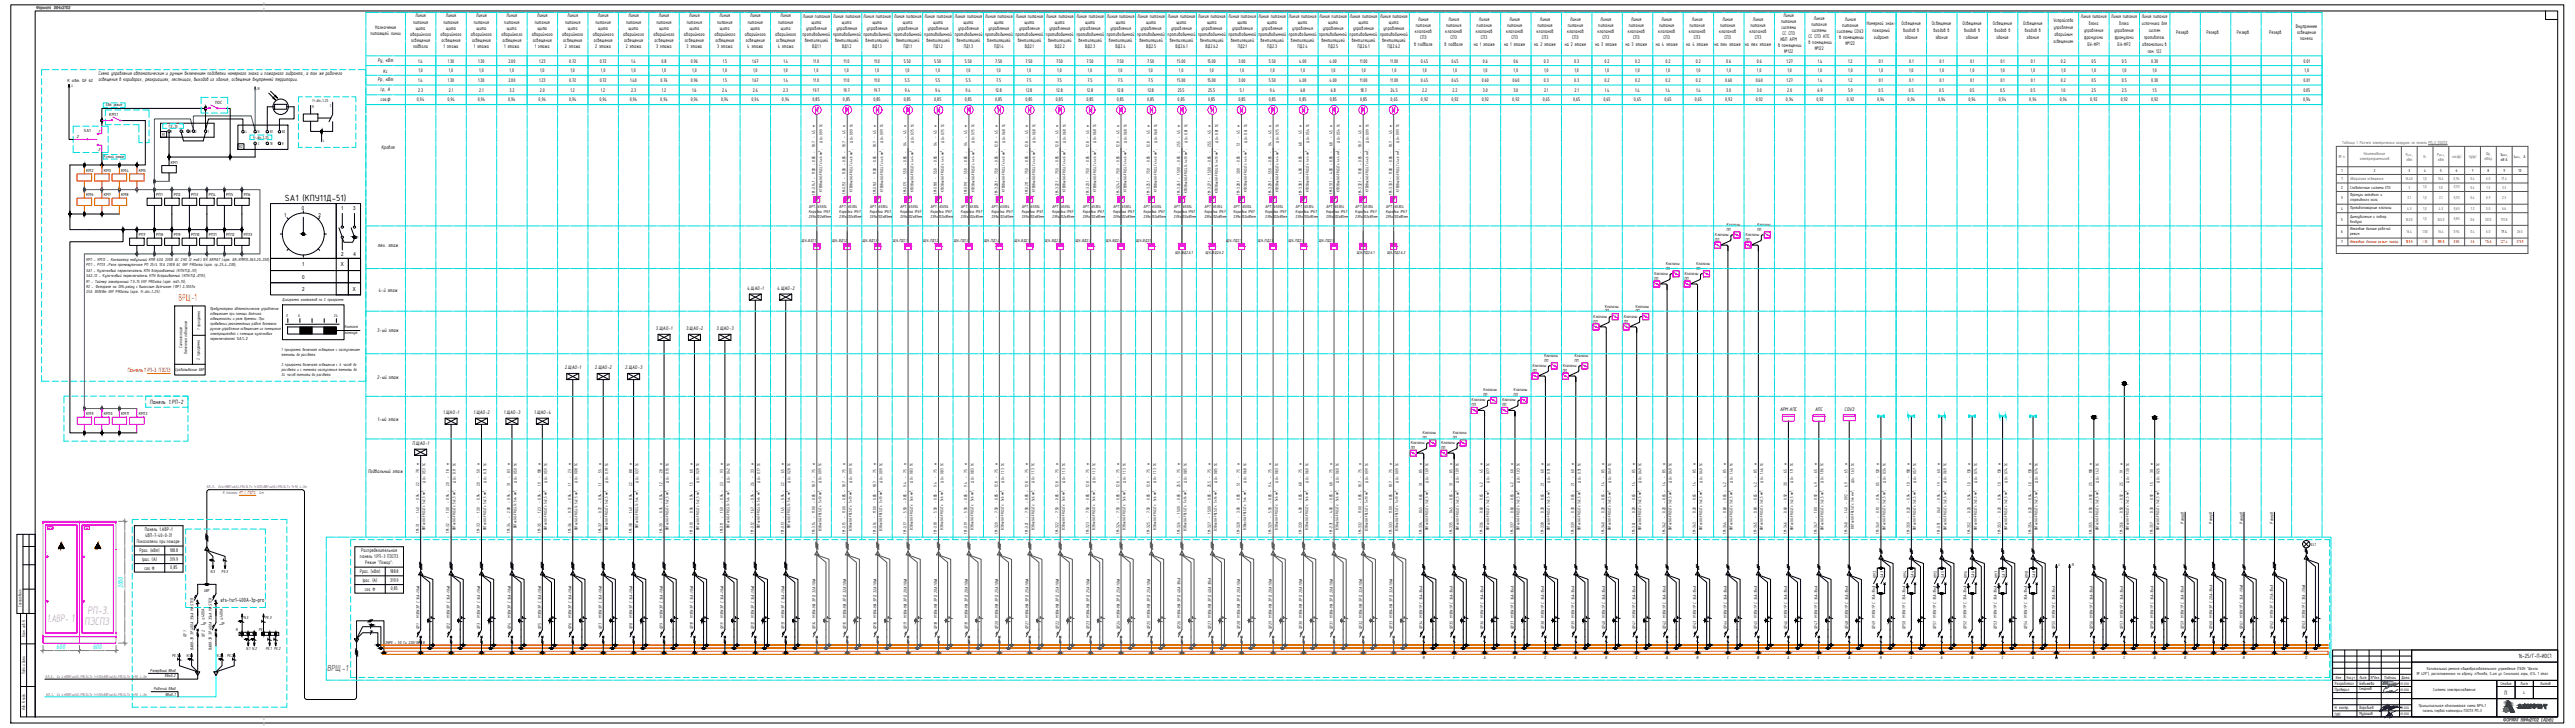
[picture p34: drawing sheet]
<svg xmlns="http://www.w3.org/2000/svg" width="2102mm" height="594mm" viewBox="0 0 2102 594" stroke-linecap="round" stroke-linejoin="round" font-family="sans-serif">
<defs><g id="words">
<g font-size="9.7" fill="#bf7fff">
<text x="71" y="501">РП-3.</text>
<text x="39" y="508">1.АВР- 1</text>
<text x="69" y="510">ПЭСПЗ</text>
</g>
<text font-size="7.9" x="233" y="164">SA1 (КПУ11Д-51)</text>
<text font-size="7.8" fill="#545454" x="267" y="548">ВРЩ-1</text>
<g font-size="6.2" fill="#0dd">
<text x="101" y="480" transform="rotate(-90 101 480)">2000</text>
<text x="46" y="530">600</text>
<text x="76" y="530">600</text>
</g>
<text font-size="5.4" fill="#f00" x="104" y="303">Панель1.РП-3. ПЭСПЗ</text>
<g font-size="5.4">
<text x="122" y="330">Панель 1.РП-2</text>
<text x="180" y="491">ats-tsr1-400A-3p-pro</text>
<text x="167" y="510" transform="rotate(-90 167 510)">I =</text>
<text x="182" y="510" transform="rotate(-90 182 510)">I =</text>
<text x="2056" y="537">16-25/Г-П-ИОС1</text>
<text x="2044" y="567">П</text>
</g>
<g font-size="4.7">
<text x="308" y="51">Ру, кВт</text>
<text x="313" y="60">Кс</text>
<text x="80" y="62">Схема управления автоматическим и ручным включением подсветки номерного знака и пожарного гидранта, а так же рабочего</text>
<text x="80" y="66">освещения в коридорах, реакриациях, лестницах, выходов из здания, освещение внутренней территории.</text>
<text x="308" y="66">Рр, кВт</text>
<text x="311" y="74">Iр, А</text>
<text x="311" y="82">cosφ</text>
<text x="311" y="121">Кровля</text>
<text x="308" y="201">тех. этаж</text>
<text x="309" y="239">4-й этаж</text>
<text x="610" y="237">4.ЩАО-1</text>
<text x="634" y="237">4.ЩАО-2</text>
<text x="535" y="269">3.ЩАО-1</text>
<text x="560" y="269">3.ЩАО-2</text>
<text x="585" y="269">3.ЩАО-3</text>
<text x="308" y="271">3-ый этаж</text>
<text x="461" y="301">2.ЩАО-1</text>
<text x="486" y="301">2.ЩАО-2</text>
<text x="510" y="301">2.ЩАО-3</text>
<text x="308" y="309">2-ый этаж</text>
<text x="1453" y="335">АРМ.АПС</text>
<text x="1482" y="335">АПС</text>
<text x="1506" y="335">СОУЭ</text>
<text x="362" y="338">1.ЩАО-1</text>
<text x="386" y="338">1.ЩАО-2</text>
<text x="411" y="338">1.ЩАО-3</text>
<text x="436" y="338">1.ЩАО-4</text>
<text x="308" y="343">1-ый этаж</text>
<text x="337" y="363">П.ЩАО-1</text>
<text x="300" y="386">Подвальный этаж</text>
</g>
<g font-size="4.6">
<text x="339" y="14">Линия</text>
<text x="364" y="14">Линия</text>
<text x="389" y="14">Линия</text>
<text x="414" y="14">Линия</text>
<text x="438" y="14">Линия</text>
<text x="463" y="14">Линия</text>
<text x="488" y="14">Линия</text>
<text x="513" y="14">Линия</text>
<text x="538" y="14">Линия</text>
<text x="563" y="14">Линия</text>
<text x="587" y="14">Линия</text>
<text x="612" y="14">Линия</text>
<text x="637" y="14">Линия</text>
<text x="655" y="15">Линия питания</text>
<text x="680" y="15">Линия питания</text>
<text x="705" y="15">Линия питания</text>
<text x="730" y="15">Линия питания</text>
<text x="755" y="15">Линия питания</text>
<text x="779" y="15">Линия питания</text>
<text x="804" y="15">Линия питания</text>
<text x="829" y="15">Линия питания</text>
<text x="854" y="15">Линия питания</text>
<text x="879" y="15">Линия питания</text>
<text x="904" y="15">Линия питания</text>
<text x="928" y="15">Линия питания</text>
<text x="953" y="15">Линия питания</text>
<text x="978" y="15">Линия питания</text>
<text x="1003" y="15">Линия питания</text>
<text x="1027" y="15">Линия питания</text>
<text x="1052" y="15">Линия питания</text>
<text x="1077" y="15">Линия питания</text>
<text x="1102" y="15">Линия питания</text>
<text x="1127" y="15">Линия питания</text>
<text x="1158" y="17">Линия</text>
<text x="1182" y="17">Линия</text>
<text x="1207" y="17">Линия</text>
<text x="1232" y="17">Линия</text>
<text x="1257" y="17">Линия</text>
<text x="1282" y="17">Линия</text>
<text x="1307" y="17">Линия</text>
<text x="1331" y="17">Линия</text>
<text x="1356" y="17">Линия</text>
<text x="1381" y="17">Линия</text>
<text x="1406" y="17">Линия</text>
<text x="1431" y="17">Линия</text>
<text x="1456" y="14">Линия</text>
<text x="1481" y="16">Линия</text>
<text x="1506" y="17">Линия</text>
<text x="1676" y="18">Устройство</text>
<text x="1698" y="15">Линия питания</text>
<text x="1723" y="15">Линия питания</text>
<text x="1748" y="15">Линия питания</text>
<text x="306" y="24">Назначение</text>
<text x="337" y="19">питания</text>
<text x="362" y="19">питания</text>
<text x="387" y="19">питания</text>
<text x="412" y="19">питания</text>
<text x="436" y="19">питания</text>
<text x="461" y="19">питания</text>
<text x="486" y="19">питания</text>
<text x="511" y="19">питания</text>
<text x="536" y="19">питания</text>
<text x="561" y="19">питания</text>
<text x="585" y="19">питания</text>
<text x="610" y="19">питания</text>
<text x="635" y="19">питания</text>
<text x="662" y="20">щита</text>
<text x="687" y="20">щита</text>
<text x="712" y="20">щита</text>
<text x="737" y="20">щита</text>
<text x="762" y="20">щита</text>
<text x="787" y="20">щита</text>
<text x="811" y="20">щита</text>
<text x="836" y="20">щита</text>
<text x="861" y="20">щита</text>
<text x="886" y="20">щита</text>
<text x="911" y="20">щита</text>
<text x="936" y="20">щита</text>
<text x="960" y="20">щита</text>
<text x="985" y="20">щита</text>
<text x="1010" y="20">щита</text>
<text x="1034" y="20">щита</text>
<text x="1059" y="20">щита</text>
<text x="1084" y="20">щита</text>
<text x="1109" y="20">щита</text>
<text x="1134" y="20">щита</text>
<text x="1156" y="22">питания</text>
<text x="1180" y="22">питания</text>
<text x="1205" y="22">питания</text>
<text x="1230" y="22">питания</text>
<text x="1255" y="22">питания</text>
<text x="1280" y="22">питания</text>
<text x="1305" y="22">питания</text>
<text x="1329" y="22">питания</text>
<text x="1354" y="22">питания</text>
<text x="1379" y="22">питания</text>
<text x="1404" y="22">питания</text>
<text x="1429" y="22">питания</text>
<text x="1454" y="19">питания</text>
<text x="1454" y="24">системы</text>
<text x="1479" y="21">питания</text>
<text x="1504" y="22">питания</text>
<text x="1524" y="20">Номерной знак-</text>
<text x="1552" y="20">Освещение</text>
<text x="1577" y="20">Освещение</text>
<text x="1602" y="20">Освещение</text>
<text x="1627" y="20">Освещение</text>
<text x="1651" y="20">Освещение</text>
<text x="1676" y="23">управления</text>
<text x="1705" y="20">блока</text>
<text x="1730" y="20">блока</text>
<text x="1748" y="20">источника для</text>
<text x="1874" y="23">Внутреннее</text>
<text x="302" y="29">питающей линии</text>
<text x="335" y="29">аварийного</text>
<text x="339" y="24">щита</text>
<text x="360" y="29">аварийного</text>
<text x="364" y="24">щита</text>
<text x="384" y="29">аварийного</text>
<text x="389" y="24">щита</text>
<text x="409" y="29">аварийного</text>
<text x="414" y="24">щита</text>
<text x="434" y="29">аварийного</text>
<text x="439" y="24">щита</text>
<text x="459" y="29">аварийного</text>
<text x="463" y="24">щита</text>
<text x="484" y="29">аварийного</text>
<text x="488" y="24">щита</text>
<text x="509" y="29">аварийного</text>
<text x="513" y="24">щита</text>
<text x="533" y="29">аварийного</text>
<text x="538" y="24">щита</text>
<text x="558" y="29">аварийного</text>
<text x="563" y="24">щита</text>
<text x="583" y="29">аварийного</text>
<text x="588" y="24">щита</text>
<text x="608" y="29">аварийного</text>
<text x="612" y="24">щита</text>
<text x="633" y="29">аварийного</text>
<text x="637" y="24">щита</text>
<text x="655" y="30">противодымной</text>
<text x="658" y="25">управления</text>
<text x="680" y="30">противодымной</text>
<text x="683" y="25">управления</text>
<text x="705" y="30">противодымной</text>
<text x="708" y="25">управления</text>
<text x="730" y="30">противодымной</text>
<text x="732" y="25">управления</text>
<text x="754" y="30">противодымной</text>
<text x="757" y="25">управления</text>
<text x="779" y="30">противодымной</text>
<text x="782" y="25">управления</text>
<text x="804" y="30">противодымной</text>
<text x="807" y="25">управления</text>
<text x="829" y="30">противодымной</text>
<text x="832" y="25">управления</text>
<text x="854" y="30">противодымной</text>
<text x="857" y="25">управления</text>
<text x="879" y="30">противодымной</text>
<text x="881" y="25">управления</text>
<text x="903" y="30">противодымной</text>
<text x="906" y="25">управления</text>
<text x="928" y="30">противодымной</text>
<text x="931" y="25">управления</text>
<text x="953" y="30">противодымной</text>
<text x="956" y="25">управления</text>
<text x="978" y="30">противодымной</text>
<text x="981" y="25">управления</text>
<text x="1003" y="30">противодымной</text>
<text x="1006" y="25">управления</text>
<text x="1027" y="30">противодымной</text>
<text x="1030" y="25">управления</text>
<text x="1052" y="30">противодымной</text>
<text x="1055" y="25">управления</text>
<text x="1077" y="30">противодымной</text>
<text x="1080" y="25">управления</text>
<text x="1102" y="30">противодымной</text>
<text x="1105" y="25">управления</text>
<text x="1126" y="30">противодымной</text>
<text x="1129" y="25">управления</text>
<text x="1155" y="27">клапанов</text>
<text x="1180" y="27">клапанов</text>
<text x="1205" y="27">клапанов</text>
<text x="1229" y="27">клапанов</text>
<text x="1254" y="27">клапанов</text>
<text x="1279" y="27">клапанов</text>
<text x="1304" y="27">клапанов</text>
<text x="1329" y="27">клапанов</text>
<text x="1354" y="27">клапанов</text>
<text x="1378" y="27">клапанов</text>
<text x="1403" y="27">клапанов</text>
<text x="1428" y="27">клапанов</text>
<text x="1455" y="29">СС СПЗ</text>
<text x="1479" y="26">системы</text>
<text x="1499" y="27">системы СОУЭ</text>
<text x="1528" y="26">пожарный</text>
<text x="1553" y="26">входов в</text>
<text x="1578" y="26">входов в</text>
<text x="1603" y="26">входов в</text>
<text x="1628" y="26">входов в</text>
<text x="1653" y="26">входов в</text>
<text x="1677" y="29">аварийным</text>
<text x="1701" y="26">управления</text>
<text x="1726" y="26">управления</text>
<text x="1754" y="26">систем</text>
<text x="1776" y="27">Резерв</text>
<text x="1801" y="27">Резерв</text>
<text x="1826" y="27">Резерв</text>
<text x="1852" y="27">Резерв</text>
<text x="1875" y="28">освещение</text>
<text x="336" y="34">освещения</text>
<text x="360" y="34">освещения</text>
<text x="385" y="34">освещения</text>
<text x="410" y="34">освещения</text>
<text x="435" y="34">освещения</text>
<text x="460" y="34">освещения</text>
<text x="485" y="34">освещения</text>
<text x="509" y="34">освещения</text>
<text x="534" y="34">освещения</text>
<text x="559" y="34">освещения</text>
<text x="584" y="34">освещения</text>
<text x="609" y="34">освещения</text>
<text x="634" y="34">освещения</text>
<text x="657" y="35">вентиляцией</text>
<text x="682" y="35">вентиляцией</text>
<text x="707" y="35">вентиляцией</text>
<text x="731" y="35">вентиляцией</text>
<text x="756" y="35">вентиляцией</text>
<text x="781" y="35">вентиляцией</text>
<text x="806" y="35">вентиляцией</text>
<text x="831" y="35">вентиляцией</text>
<text x="856" y="35">вентиляцией</text>
<text x="880" y="35">вентиляцией</text>
<text x="905" y="35">вентиляцией</text>
<text x="930" y="35">вентиляцией</text>
<text x="955" y="35">вентиляцией</text>
<text x="980" y="35">вентиляцией</text>
<text x="1005" y="35">вентиляцией</text>
<text x="1029" y="35">вентиляцией</text>
<text x="1054" y="35">вентиляцией</text>
<text x="1079" y="35">вентиляцией</text>
<text x="1103" y="35">вентиляцией</text>
<text x="1128" y="35">вентиляцией</text>
<text x="1159" y="32">СПЗ</text>
<text x="1184" y="32">СПЗ</text>
<text x="1209" y="32">СПЗ</text>
<text x="1234" y="32">СПЗ</text>
<text x="1258" y="32">СПЗ</text>
<text x="1283" y="32">СПЗ</text>
<text x="1308" y="32">СПЗ</text>
<text x="1333" y="32">СПЗ</text>
<text x="1358" y="32">СПЗ</text>
<text x="1383" y="32">СПЗ</text>
<text x="1407" y="32">СПЗ</text>
<text x="1432" y="32">СПЗ</text>
<text x="1453" y="34">ИБП АРМ</text>
<text x="1476" y="31">СС СПЗ АПС</text>
<text x="1501" y="32">в помещении</text>
<text x="1529" y="32">гидрант</text>
<text x="1555" y="32">здание</text>
<text x="1580" y="32">здание</text>
<text x="1605" y="32">здание</text>
<text x="1629" y="32">здание</text>
<text x="1654" y="32">здание</text>
<text x="1676" y="35">освещением</text>
<text x="1701" y="32">фрамугами</text>
<text x="1726" y="32">фрамугами</text>
<text x="1750" y="32">противопож.</text>
<text x="1878" y="33">панели</text>
<text x="337" y="39">подвала</text>
<text x="362" y="39">1 этажа</text>
<text x="387" y="39">1 этажа</text>
<text x="412" y="39">1 этажа</text>
<text x="436" y="39">1 этажа</text>
<text x="461" y="39">2 этажа</text>
<text x="486" y="39">2 этажа</text>
<text x="511" y="39">2 этажа</text>
<text x="536" y="39">3 этажа</text>
<text x="560" y="39">3 этажа</text>
<text x="585" y="39">3 этажа</text>
<text x="610" y="39">4 этажа</text>
<text x="635" y="39">4 этажа</text>
<text x="663" y="40">ВД1.1</text>
<text x="687" y="40">ВД1.2</text>
<text x="712" y="40">ВД1.3</text>
<text x="737" y="40">ПД1.1</text>
<text x="762" y="40">ПД1.2</text>
<text x="787" y="40">ПД1.3</text>
<text x="811" y="40">ПД1.4</text>
<text x="836" y="40">ВД2.1</text>
<text x="861" y="40">ВД2.2</text>
<text x="886" y="40">ВД2.3</text>
<text x="911" y="40">ВД2.4</text>
<text x="936" y="40">ВД2.5</text>
<text x="959" y="40">ВД2.6.1</text>
<text x="984" y="40">ВД2.6.2</text>
<text x="1010" y="40">ПД2.1</text>
<text x="1034" y="40">ПД2.3</text>
<text x="1059" y="40">ПД2.4</text>
<text x="1084" y="40">ПД2.5</text>
<text x="1108" y="40">ПД2.6.1</text>
<text x="1133" y="40">ПД2.6.2</text>
<text x="1154" y="37">в подвале</text>
<text x="1179" y="37">в подвале</text>
<text x="1203" y="37">на 1 этаже</text>
<text x="1228" y="37">на 1 этаже</text>
<text x="1252" y="37">на 2 этаже</text>
<text x="1277" y="37">на 2 этаже</text>
<text x="1302" y="37">на 3 этаже</text>
<text x="1327" y="37">на 3 этаже</text>
<text x="1352" y="37">на 4 этаже</text>
<text x="1376" y="37">на 4 этаже</text>
<text x="1399" y="37">на тех этаже</text>
<text x="1424" y="37">на тех этаже</text>
<text x="1451" y="39">в помещении</text>
<text x="1476" y="36">в помещении</text>
<text x="1481" y="41">№122</text>
<text x="1506" y="37">№122</text>
<text x="1704" y="38">БУ-ФР1</text>
<text x="1728" y="38">БУ-ФР2</text>
<text x="1749" y="38">автоматики в</text>
<text x="1456" y="44">№122</text>
<text x="1753" y="43">пом. 122</text>
<text x="341" y="51">1.4</text>
<text x="366" y="51">1.30</text>
<text x="390" y="51">1.30</text>
<text x="415" y="51">2.00</text>
<text x="440" y="51">1.23</text>
<text x="465" y="51">0.72</text>
<text x="490" y="51">0.72</text>
<text x="515" y="51">1.4</text>
<text x="540" y="51">0.8</text>
<text x="564" y="51">0.96</text>
<text x="590" y="51">1.5</text>
<text x="614" y="51">1.67</text>
<text x="639" y="51">1.4</text>
<text x="664" y="51">11.0</text>
<text x="689" y="51">11.0</text>
<text x="713" y="51">11.0</text>
<text x="738" y="51">5.50</text>
<text x="763" y="51">5.50</text>
<text x="787" y="51">5.50</text>
<text x="812" y="51">7.50</text>
<text x="837" y="51">7.50</text>
<text x="862" y="51">7.50</text>
<text x="887" y="51">7.50</text>
<text x="912" y="51">7.50</text>
<text x="936" y="51">7.50</text>
<text x="961" y="51">15.00</text>
<text x="986" y="51">15.00</text>
<text x="1011" y="51">3.00</text>
<text x="1036" y="51">5.50</text>
<text x="1061" y="51">4.00</text>
<text x="1085" y="51">4.00</text>
<text x="1110" y="51">11.00</text>
<text x="1135" y="51">11.00</text>
<text x="1160" y="51">0.45</text>
<text x="1185" y="51">0.45</text>
<text x="1210" y="51">0.6</text>
<text x="1235" y="51">0.6</text>
<text x="1260" y="51">0.3</text>
<text x="1285" y="51">0.3</text>
<text x="1310" y="51">0.2</text>
<text x="1335" y="51">0.2</text>
<text x="1359" y="51">0.2</text>
<text x="1384" y="51">0.2</text>
<text x="1409" y="51">0.6</text>
<text x="1434" y="51">0.6</text>
<text x="1458" y="51">1.27</text>
<text x="1484" y="51">1.4</text>
<text x="1509" y="51">1.2</text>
<text x="1534" y="51">0.1</text>
<text x="1558" y="51">0.1</text>
<text x="1583" y="51">0.1</text>
<text x="1608" y="51">0.1</text>
<text x="1633" y="51">0.1</text>
<text x="1658" y="51">0.1</text>
<text x="1682" y="51">0.2</text>
<text x="1707" y="51">0.5</text>
<text x="1732" y="51">0.5</text>
<text x="1756" y="51">0.30</text>
<text x="1880" y="51">0.01</text>
<text x="342" y="59">1,0</text>
<text x="366" y="59">1,0</text>
<text x="391" y="59">1,0</text>
<text x="416" y="59">1,0</text>
<text x="441" y="59">1,0</text>
<text x="466" y="59">1,0</text>
<text x="491" y="59">1,0</text>
<text x="515" y="59">1,0</text>
<text x="540" y="59">1,0</text>
<text x="565" y="59">1,0</text>
<text x="590" y="59">1,0</text>
<text x="615" y="59">1,0</text>
<text x="639" y="59">1,0</text>
<text x="664" y="59">1,0</text>
<text x="689" y="59">1,0</text>
<text x="714" y="59">1,0</text>
<text x="739" y="59">1,0</text>
<text x="764" y="59">1,0</text>
<text x="789" y="59">1,0</text>
<text x="813" y="59">1,0</text>
<text x="838" y="59">1,0</text>
<text x="863" y="59">1,0</text>
<text x="888" y="59">1,0</text>
<text x="913" y="59">1,0</text>
<text x="937" y="59">1,0</text>
<text x="962" y="59">1,0</text>
<text x="987" y="59">1,0</text>
<text x="1012" y="59">1,0</text>
<text x="1037" y="59">1,0</text>
<text x="1062" y="59">1,0</text>
<text x="1086" y="59">1,0</text>
<text x="1111" y="59">1,0</text>
<text x="1136" y="59">1,0</text>
<text x="1161" y="59">1,0</text>
<text x="1186" y="59">1,0</text>
<text x="1211" y="59">1,0</text>
<text x="1235" y="59">1,0</text>
<text x="1260" y="59">1,0</text>
<text x="1285" y="59">1,0</text>
<text x="1310" y="59">1,0</text>
<text x="1335" y="59">1,0</text>
<text x="1360" y="59">1,0</text>
<text x="1384" y="59">1,0</text>
<text x="1409" y="59">1,0</text>
<text x="1434" y="59">1,0</text>
<text x="1459" y="59">1,0</text>
<text x="1484" y="59">1,0</text>
<text x="1509" y="59">1,0</text>
<text x="1533" y="59">1,0</text>
<text x="1558" y="59">1,0</text>
<text x="1583" y="59">1,0</text>
<text x="1608" y="59">1,0</text>
<text x="1633" y="59">1,0</text>
<text x="1658" y="59">1,0</text>
<text x="1682" y="59">1,0</text>
<text x="1707" y="59">1,0</text>
<text x="1732" y="59">1,0</text>
<text x="1757" y="59">1,0</text>
<text x="1881" y="59">1,0</text>
<text x="341" y="67">1.4</text>
<text x="366" y="67">1.30</text>
<text x="390" y="67">1.30</text>
<text x="415" y="67">2.00</text>
<text x="440" y="67">1.23</text>
<text x="465" y="67">0.72</text>
<text x="490" y="67">0.72</text>
<text x="514" y="67">1.40</text>
<text x="539" y="67">0.76</text>
<text x="564" y="67">0.96</text>
<text x="590" y="67">1.5</text>
<text x="614" y="67">1.67</text>
<text x="639" y="67">1.4</text>
<text x="664" y="67">11.0</text>
<text x="689" y="67">11.0</text>
<text x="713" y="67">11.0</text>
<text x="739" y="67">5.5</text>
<text x="763" y="67">5.5</text>
<text x="788" y="67">5.5</text>
<text x="813" y="67">7.5</text>
<text x="838" y="67">7.5</text>
<text x="863" y="67">7.5</text>
<text x="888" y="67">7.5</text>
<text x="912" y="67">7.5</text>
<text x="937" y="67">7.5</text>
<text x="961" y="67">15.00</text>
<text x="986" y="67">15.00</text>
<text x="1011" y="67">3.00</text>
<text x="1036" y="67">5.50</text>
<text x="1061" y="67">4.00</text>
<text x="1085" y="67">4.00</text>
<text x="1110" y="67">11.00</text>
<text x="1135" y="67">11.00</text>
<text x="1160" y="67">0.45</text>
<text x="1185" y="67">0.45</text>
<text x="1210" y="67">0.60</text>
<text x="1234" y="67">0.60</text>
<text x="1260" y="67">0.3</text>
<text x="1285" y="67">0.3</text>
<text x="1310" y="67">0.2</text>
<text x="1335" y="67">0.2</text>
<text x="1359" y="67">0.2</text>
<text x="1384" y="67">0.2</text>
<text x="1408" y="67">0.60</text>
<text x="1433" y="67">0.60</text>
<text x="1458" y="67">1.27</text>
<text x="1484" y="67">1.4</text>
<text x="1509" y="67">1.2</text>
<text x="1534" y="67">0.1</text>
<text x="1558" y="67">0.1</text>
<text x="1583" y="67">0.1</text>
<text x="1608" y="67">0.1</text>
<text x="1633" y="67">0.1</text>
<text x="1658" y="67">0.1</text>
<text x="1682" y="67">0.2</text>
<text x="1707" y="67">0.5</text>
<text x="1732" y="67">0.5</text>
<text x="1756" y="67">0.30</text>
<text x="1880" y="67">0.01</text>
<text x="341" y="75">2.3</text>
<text x="366" y="75">2.1</text>
<text x="391" y="75">2.1</text>
<text x="416" y="75">3.2</text>
<text x="441" y="75">2.0</text>
<text x="466" y="75">1.2</text>
<text x="491" y="75">1.2</text>
<text x="515" y="75">2.3</text>
<text x="540" y="75">1.2</text>
<text x="565" y="75">1.6</text>
<text x="590" y="75">2.4</text>
<text x="615" y="75">2.6</text>
<text x="639" y="75">2.3</text>
<text x="664" y="75">19.7</text>
<text x="688" y="75">19.7</text>
<text x="713" y="75">19.7</text>
<text x="739" y="75">9.4</text>
<text x="763" y="75">9.4</text>
<text x="788" y="75">9.4</text>
<text x="813" y="75">12.8</text>
<text x="837" y="75">12.8</text>
<text x="862" y="75">12.8</text>
<text x="887" y="75">12.8</text>
<text x="912" y="75">12.8</text>
<text x="937" y="75">12.8</text>
<text x="961" y="75">25.5</text>
<text x="986" y="75">25.5</text>
<text x="1012" y="75">5.1</text>
<text x="1037" y="75">9.4</text>
<text x="1061" y="75">6.8</text>
<text x="1086" y="75">6.8</text>
<text x="1111" y="75">18.7</text>
<text x="1135" y="75">24.5</text>
<text x="1161" y="75">2.2</text>
<text x="1186" y="75">2.2</text>
<text x="1210" y="75">3.0</text>
<text x="1235" y="75">3.0</text>
<text x="1260" y="75">2.1</text>
<text x="1285" y="75">2.1</text>
<text x="1310" y="75">1.4</text>
<text x="1335" y="75">1.4</text>
<text x="1360" y="75">1.4</text>
<text x="1384" y="75">1.4</text>
<text x="1409" y="75">3.0</text>
<text x="1434" y="75">3.0</text>
<text x="1459" y="75">2.0</text>
<text x="1484" y="75">6.9</text>
<text x="1508" y="75">5.9</text>
<text x="1533" y="75">0.5</text>
<text x="1558" y="75">0.5</text>
<text x="1583" y="75">0.5</text>
<text x="1608" y="75">0.5</text>
<text x="1633" y="75">0.5</text>
<text x="1657" y="75">0.5</text>
<text x="1682" y="75">1.0</text>
<text x="1707" y="75">2.5</text>
<text x="1732" y="75">2.5</text>
<text x="1757" y="75">1.5</text>
<text x="1880" y="75">0.05</text>
<text x="340" y="83">0,94</text>
<text x="365" y="83">0,94</text>
<text x="390" y="83">0,94</text>
<text x="415" y="83">0,94</text>
<text x="440" y="83">0,94</text>
<text x="464" y="83">0,94</text>
<text x="489" y="83">0,94</text>
<text x="514" y="83">0,94</text>
<text x="539" y="83">0,94</text>
<text x="564" y="83">0,94</text>
<text x="589" y="83">0,94</text>
<text x="613" y="83">0,94</text>
<text x="638" y="83">0,94</text>
<text x="663" y="83">0,85</text>
<text x="688" y="83">0,85</text>
<text x="713" y="83">0,85</text>
<text x="738" y="83">0,85</text>
<text x="763" y="83">0,85</text>
<text x="787" y="83">0,85</text>
<text x="812" y="83">0,85</text>
<text x="837" y="83">0,85</text>
<text x="862" y="83">0,85</text>
<text x="887" y="83">0,85</text>
<text x="912" y="83">0,85</text>
<text x="936" y="83">0,85</text>
<text x="961" y="83">0,85</text>
<text x="986" y="83">0,85</text>
<text x="1011" y="83">0,85</text>
<text x="1036" y="83">0,85</text>
<text x="1061" y="83">0,85</text>
<text x="1085" y="83">0,85</text>
<text x="1110" y="83">0,85</text>
<text x="1135" y="83">0,65</text>
<text x="1160" y="83">0,92</text>
<text x="1185" y="83">0,92</text>
<text x="1210" y="83">0,92</text>
<text x="1234" y="83">0,92</text>
<text x="1259" y="83">0,65</text>
<text x="1284" y="83">0,65</text>
<text x="1309" y="83">0,65</text>
<text x="1334" y="83">0,65</text>
<text x="1359" y="83">0,65</text>
<text x="1383" y="83">0,65</text>
<text x="1408" y="83">0,92</text>
<text x="1433" y="83">0,92</text>
<text x="1458" y="83">0,94</text>
<text x="1483" y="83">0,92</text>
<text x="1508" y="83">0,92</text>
<text x="1532" y="83">0,94</text>
<text x="1557" y="83">0,94</text>
<text x="1582" y="83">0,94</text>
<text x="1607" y="83">0,94</text>
<text x="1632" y="83">0,94</text>
<text x="1656" y="83">0,94</text>
<text x="1681" y="83">0,94</text>
<text x="1706" y="83">0,92</text>
<text x="1731" y="83">0,92</text>
<text x="1756" y="83">0,92</text>
<text x="1880" y="83">0,94</text>
<text x="118" y="433">Панель 1.АВР-1</text>
<text x="118" y="438">4ВП-7-40-0-31</text>
<text x="114" y="450">Ррас. (кВт)</text>
<text x="139" y="451">188.8</text>
<text x="294" y="456">панель 1.РП-3 ПЭСПЗ</text>
<text x="295" y="451">Распределительная</text>
<text x="116" y="458">Iрас. (А)</text>
<text x="139" y="458">319.9</text>
<text x="118" y="465">cos Ф</text>
<text x="139" y="465">0,85</text>
<text x="294" y="468">Ррас. (кВт)</text>
<text x="318" y="468">188.8</text>
<text x="296" y="475">Iрас. (А)</text>
<text x="318" y="475">319.9</text>
<text x="298" y="482">cos Ф</text>
<text x="319" y="482">0,85</text>
</g>
<g font-size="4.5">
<text x="247" y="171">0</text>
<text x="279" y="171">1</text>
<text x="288" y="171">3</text>
<text x="232" y="177">1</text>
<text x="260" y="177">2</text>
<text x="278" y="209">2</text>
<text x="288" y="209">4</text>
<text x="247" y="217">1</text>
<text x="278" y="217">Х</text>
<text x="247" y="227">0</text>
<text x="247" y="237">2</text>
<text x="288" y="237">Х</text>
</g>
<g font-size="4.4">
<text x="112" y="443">Показатели при пожаре:</text>
<text x="298" y="460">Режим &quot;Пожар&quot;:</text>
</g>
<g font-size="4">
<text x="55" y="67">К авт. QF 62</text>
<text x="176" y="85">ПОС</text>
<text x="89" y="94">КМ1.1</text>
<text x="68" y="107">SA1</text>
<text x="1906" y="559">Разработал</text>
<text x="1906" y="564">Проверил</text>
<text x="1926" y="559">Бебижева</text>
<text x="1926" y="563">Смирнов</text>
<text x="1906" y="579">Н. контр.</text>
<text x="1926" y="578">Воробьев</text>
<text x="1906" y="584">ГИП</text>
<text x="1926" y="583">Мурашов</text>
</g>
<g font-size="3.9">
<text x="58" y="71">L</text>
<text x="210" y="73">N</text>
<text x="255" y="83">fr-din-1-25</text>
<text x="86" y="87">Авт. режим</text>
<text x="255" y="88">N</text>
<text x="269" y="87">С</text>
<text x="137" y="104">ТЭ-15</text>
<text x="62" y="113">2</text>
<text x="80" y="108">1</text>
<text x="132" y="111">R1</text>
<text x="140" y="108">5</text>
<text x="149" y="108">4</text>
<text x="155" y="108">3</text>
<text x="159" y="108">2</text>
<text x="170" y="108">1</text>
<text x="201" y="109">L</text>
<text x="207" y="113">fr-din-1-25</text>
<text x="210" y="109">N</text>
<text x="220" y="109">В1</text>
<text x="230" y="109">В2</text>
<text x="211" y="118">С</text>
<text x="220" y="118">18</text>
<text x="230" y="118">8</text>
<text x="264" y="116">L</text>
<text x="665" y="120" transform="rotate(-90 665 120)">18.7</text>
<text x="671" y="116" transform="rotate(-90 671 116)">ΔU= 0.99 %</text>
<text x="690" y="120" transform="rotate(-90 690 120)">18.7</text>
<text x="696" y="116" transform="rotate(-90 696 116)">ΔU= 0.99 %</text>
<text x="715" y="120" transform="rotate(-90 715 120)">18.7</text>
<text x="721" y="116" transform="rotate(-90 721 116)">ΔU= 0.99 %</text>
<text x="740" y="119" transform="rotate(-90 740 119)">9.4</text>
<text x="746" y="116" transform="rotate(-90 746 116)">ΔU= 0.75 %</text>
<text x="765" y="119" transform="rotate(-90 765 119)">9.4</text>
<text x="771" y="116" transform="rotate(-90 771 116)">ΔU= 0.75 %</text>
<text x="790" y="119" transform="rotate(-90 790 119)">9.4</text>
<text x="796" y="116" transform="rotate(-90 796 116)">ΔU= 0.75 %</text>
<text x="814" y="120" transform="rotate(-90 814 120)">12.8</text>
<text x="820" y="116" transform="rotate(-90 820 116)">ΔU= 0.68 %</text>
<text x="839" y="120" transform="rotate(-90 839 120)">12.8</text>
<text x="845" y="116" transform="rotate(-90 845 116)">ΔU= 0.68 %</text>
<text x="864" y="120" transform="rotate(-90 864 120)">12.8</text>
<text x="870" y="116" transform="rotate(-90 870 116)">ΔU= 0.68 %</text>
<text x="889" y="120" transform="rotate(-90 889 120)">12.8</text>
<text x="895" y="116" transform="rotate(-90 895 116)">ΔU= 0.68 %</text>
<text x="914" y="120" transform="rotate(-90 914 120)">12.8</text>
<text x="920" y="116" transform="rotate(-90 920 116)">ΔU= 0.68 %</text>
<text x="939" y="120" transform="rotate(-90 939 120)">12.8</text>
<text x="944" y="116" transform="rotate(-90 944 116)">ΔU= 0.68 %</text>
<text x="969" y="116" transform="rotate(-90 969 116)">ΔU= 0.81 %</text>
<text x="994" y="116" transform="rotate(-90 994 116)">ΔU= 0.81 %</text>
<text x="1012" y="119" transform="rotate(-90 1012 119)">5.1</text>
<text x="1018" y="116" transform="rotate(-90 1018 116)">ΔU= 0.41 %</text>
<text x="1038" y="119" transform="rotate(-90 1038 119)">9.4</text>
<text x="1044" y="116" transform="rotate(-90 1044 116)">ΔU= 0.75 %</text>
<text x="1063" y="119" transform="rotate(-90 1063 119)">6.8</text>
<text x="1069" y="116" transform="rotate(-90 1069 116)">ΔU= 0.54 %</text>
<text x="1088" y="119" transform="rotate(-90 1088 119)">6.8</text>
<text x="1094" y="116" transform="rotate(-90 1094 116)">ΔU= 0.54 %</text>
<text x="1111" y="120" transform="rotate(-90 1111 120)">18.7</text>
<text x="1117" y="116" transform="rotate(-90 1117 116)">ΔU= 0.99 %</text>
<text x="1136" y="120" transform="rotate(-90 1136 120)">18.7</text>
<text x="1142" y="116" transform="rotate(-90 1142 116)">ΔU= 0.99 %</text>
<text x="80" y="123">3</text>
<text x="195" y="121">R2</text>
<text x="963" y="120" transform="rotate(-90 963 120)">25.5</text>
<text x="988" y="120" transform="rotate(-90 988 120)">25.5</text>
<text x="85" y="129">Ручной. режим</text>
<text x="2041" y="127">S</text>
<text x="2041" y="131">кВ·А</text>
<text x="2047" y="127">,</text>
<text x="2052" y="129">I</text>
<text x="2057" y="129">, А</text>
<text x="139" y="134">КМ1</text>
<text x="70" y="140">КМ2</text>
<text x="85" y="140">КМ3</text>
<text x="99" y="140">КМ4</text>
<text x="113" y="140">КМ5</text>
<text x="1911" y="140">1</text>
<text x="1938" y="140">2</text>
<text x="1966" y="140">3</text>
<text x="1979" y="140">4</text>
<text x="1992" y="140">5</text>
<text x="2005" y="140">6</text>
<text x="2018" y="140">7</text>
<text x="2030" y="140">8</text>
<text x="2043" y="140">9</text>
<text x="2056" y="140">10</text>
<text x="1911" y="147">1</text>
<text x="1911" y="154">2</text>
<text x="1918" y="154">Слаботочные системы СПЗ</text>
<text x="70" y="160">КМ6</text>
<text x="85" y="160">КМ7</text>
<text x="99" y="160">КМ8</text>
<text x="128" y="160">РП1</text>
<text x="142" y="160">РП2</text>
<text x="156" y="160">РП3</text>
<text x="170" y="160">РП4</text>
<text x="185" y="160">РП5</text>
<text x="199" y="160">РП6</text>
<text x="665" y="159" transform="rotate(-90 665 159)">1.М-3.14.1 - 11.00 - 0.85 -</text>
<text x="690" y="159" transform="rotate(-90 690 159)">1.М-3.15.1 - 11.00 - 0.85 -</text>
<text x="715" y="159" transform="rotate(-90 715 159)">1.М-3.16.1 - 11.00 - 0.85 -</text>
<text x="740" y="159" transform="rotate(-90 740 159)">1.М-3.17.1 - 5.50 - 0.85 -</text>
<text x="765" y="159" transform="rotate(-90 765 159)">1.М-3.18.1 - 5.50 - 0.85 -</text>
<text x="790" y="159" transform="rotate(-90 790 159)">1.М-3.19.1 - 5.50 - 0.85 -</text>
<text x="814" y="159" transform="rotate(-90 814 159)">1.М-3.20.1 - 7.50 - 0.85 -</text>
<text x="839" y="159" transform="rotate(-90 839 159)">1.М-3.21.1 - 7.50 - 0.85 -</text>
<text x="864" y="159" transform="rotate(-90 864 159)">1.М-3.22.1 - 7.50 - 0.85 -</text>
<text x="889" y="159" transform="rotate(-90 889 159)">1.М-3.23.1 - 7.50 - 0.85 -</text>
<text x="914" y="159" transform="rotate(-90 914 159)">1.М-3.24.1 - 7.50 - 0.85 -</text>
<text x="939" y="159" transform="rotate(-90 939 159)">1.М-3.25.1 - 7.50 - 0.85 -</text>
<text x="963" y="159" transform="rotate(-90 963 159)">1.М-3.26.1 - 15.00 - 0.85 -</text>
<text x="988" y="159" transform="rotate(-90 988 159)">1.М-3.27.1 - 15.00 - 0.85 -</text>
<text x="1012" y="159" transform="rotate(-90 1012 159)">1.М-3.28.1 - 3.00 - 0.85 -</text>
<text x="1038" y="159" transform="rotate(-90 1038 159)">1.М-3.29.1 - 5.50 - 0.85 -</text>
<text x="1063" y="159" transform="rotate(-90 1063 159)">1.М-3.30.1 - 4.00 - 0.85 -</text>
<text x="1088" y="159" transform="rotate(-90 1088 159)">1.М-3.31.1 - 4.00 - 0.85 -</text>
<text x="1111" y="159" transform="rotate(-90 1111 159)">1.М-3.32.1 - 11.00 - 0.85 -</text>
<text x="1136" y="159" transform="rotate(-90 1136 159)">1.М-3.33.1 - 11.00 - 0.85 -</text>
<text x="1918" y="160">Фрамуги актового и</text>
<text x="1911" y="163">3</text>
<text x="1918" y="164">спортивного зала</text>
<text x="660" y="174">Коробка IP67</text>
<text x="660" y="170">АРТ. 65304</text>
<text x="685" y="174">Коробка IP67</text>
<text x="685" y="170">АРТ. 65304</text>
<text x="710" y="174">Коробка IP67</text>
<text x="710" y="170">АРТ. 65304</text>
<text x="735" y="174">Коробка IP67</text>
<text x="735" y="170">АРТ. 65304</text>
<text x="760" y="174">Коробка IP67</text>
<text x="760" y="170">АРТ. 65304</text>
<text x="784" y="174">Коробка IP67</text>
<text x="784" y="170">АРТ. 65304</text>
<text x="809" y="174">Коробка IP67</text>
<text x="809" y="170">АРТ. 65304</text>
<text x="834" y="174">Коробка IP67</text>
<text x="834" y="170">АРТ. 65304</text>
<text x="859" y="174">Коробка IP67</text>
<text x="859" y="170">АРТ. 65304</text>
<text x="884" y="174">Коробка IP67</text>
<text x="884" y="170">АРТ. 65304</text>
<text x="909" y="174">Коробка IP67</text>
<text x="909" y="170">АРТ. 65304</text>
<text x="933" y="174">Коробка IP67</text>
<text x="933" y="170">АРТ. 65304</text>
<text x="958" y="174">Коробка IP67</text>
<text x="958" y="170">АРТ. 65304</text>
<text x="983" y="174">Коробка IP67</text>
<text x="983" y="170">АРТ. 65304</text>
<text x="1007" y="174">Коробка IP67</text>
<text x="1007" y="170">АРТ. 65304</text>
<text x="1033" y="174">Коробка IP67</text>
<text x="1033" y="170">АРТ. 65304</text>
<text x="1058" y="174">Коробка IP67</text>
<text x="1058" y="170">АРТ. 65304</text>
<text x="1082" y="174">Коробка IP67</text>
<text x="1082" y="170">АРТ. 65304</text>
<text x="1106" y="174">Коробка IP67</text>
<text x="1106" y="170">АРТ. 65304</text>
<text x="1131" y="174">Коробка IP67</text>
<text x="1131" y="170">АРТ. 65304</text>
<text x="1911" y="171">4</text>
<text x="1918" y="171">Противопожарные клапаны</text>
<text x="660" y="178">239х202х85мм</text>
<text x="685" y="178">239х202х85мм</text>
<text x="710" y="178">239х202х85мм</text>
<text x="735" y="178">239х202х85мм</text>
<text x="760" y="178">239х202х85мм</text>
<text x="784" y="178">239х202х85мм</text>
<text x="809" y="178">239х202х85мм</text>
<text x="834" y="178">239х202х85мм</text>
<text x="859" y="178">239х202х85мм</text>
<text x="884" y="178">239х202х85мм</text>
<text x="909" y="178">239х202х85мм</text>
<text x="933" y="178">239х202х85мм</text>
<text x="958" y="178">239х202х85мм</text>
<text x="983" y="178">239х202х85мм</text>
<text x="1007" y="178">239х202х85мм</text>
<text x="1033" y="178">239х202х85мм</text>
<text x="1058" y="178">239х202х85мм</text>
<text x="1082" y="178">239х202х85мм</text>
<text x="1106" y="178">239х202х85мм</text>
<text x="1131" y="178">239х202х85мм</text>
<text x="1911" y="180">5</text>
<text x="1918" y="178">Дымоудаление и подпор</text>
<text x="1409" y="184">Клапаны</text>
<text x="1434" y="184">Клапаны</text>
<text x="1918" y="182">воздуха</text>
<text x="1409" y="188">ПП</text>
<text x="1434" y="188">ПП</text>
<text x="1911" y="190">6</text>
<text x="1918" y="188">Итоговые данные рабочий</text>
<text x="2042" y="190">17.4</text>
<text x="113" y="193">РП7</text>
<text x="128" y="193">РП8</text>
<text x="142" y="193">РП9</text>
<text x="156" y="193">РП10</text>
<text x="170" y="193">РП11</text>
<text x="185" y="193">РП12</text>
<text x="199" y="193">РП13</text>
<text x="654" y="197">ЩУ-ВД1.1</text>
<text x="679" y="197">ЩУ-ВД1.2</text>
<text x="704" y="197">ЩУ-ВД1.3</text>
<text x="729" y="197">ЩУ-ПД1.1</text>
<text x="754" y="197">ЩУ-ПД1.2</text>
<text x="778" y="197">ЩУ-ПД1.3</text>
<text x="803" y="197">ЩУ-ПД1.4</text>
<text x="828" y="197">ЩУ-ВД2.1</text>
<text x="853" y="197">ЩУ-ВД2.2</text>
<text x="878" y="197">ЩУ-ВД2.3</text>
<text x="903" y="197">ЩУ-ВД2.4</text>
<text x="927" y="197">ЩУ-ВД2.5</text>
<text x="1001" y="197">ЩУ-ПД2.1</text>
<text x="1027" y="197">ЩУ-ПД2.3</text>
<text x="1052" y="197">ЩУ-ПД2.4</text>
<text x="1076" y="197">ЩУ-ПД2.5</text>
<text x="1400" y="197">ПП</text>
<text x="1400" y="193">Клапаны</text>
<text x="1425" y="197">ПП</text>
<text x="1425" y="193">Клапаны</text>
<text x="1918" y="192">режим:</text>
<text x="1911" y="199">7</text>
<text x="959" y="207">ЩУ-ВД2.6.1</text>
<text x="984" y="207">ЩУ-ВД2.6.2</text>
<text x="1108" y="207">ЩУ-ПД2.6.1</text>
<text x="1132" y="207">ЩУ-ПД2.6.2</text>
<text x="70" y="213">КМ1 - КМ12 - Контактор модульный KMR 63А 230В AC 2НО (2 мод.) IEK ARMAT (арт. AR-KMR10-063-20-230);</text>
<text x="1360" y="216">Клапаны</text>
<text x="1385" y="216">Клапаны</text>
<text x="70" y="217">РП1 - РП13 -Реле промежуточное РП 25/4 10А 230В АС EKF PROxima (арт. rp-25-4-230);</text>
<text x="70" y="222">SA1 - Кулачковый переключатель КПУ встраиваемый (КПУ11Д-51);</text>
<text x="1360" y="220">ПП</text>
<text x="1385" y="220">ПП</text>
<text x="70" y="226">SA2-12 - Кулачковый переключатель КПУ встраиваемый (КПУ11Д-0115);</text>
<text x="1350" y="224">Клапаны</text>
<text x="1375" y="224">Клапаны</text>
<text x="70" y="231">R1 - Таймер электронный ТЭ-15 EKF PROxima (арт. mdt-15);</text>
<text x="1350" y="228">ПП</text>
<text x="1375" y="228">ПП</text>
<text x="70" y="235">R2 - Фотореле на DIN-рейку с выносным датчиком (ФР) 2-100Лк</text>
<text x="70" y="239">25А 3000Вт EKF PROxima (арт. fr-din-1-25).</text>
<text x="230" y="246">Диаграмма контактов по 2 программе</text>
<text x="1310" y="251">Клапаны</text>
<text x="1335" y="251">Клапаны</text>
<text x="171" y="253">Предусмотрено автоматическое управление</text>
<text x="171" y="257">освещением при помощи датчика</text>
<text x="1310" y="255">ПП</text>
<text x="1335" y="255">ПП</text>
<text x="171" y="261">освещенности и реле времени. При</text>
<text x="234" y="259">0</text>
<text x="243" y="259">6</text>
<text x="273" y="259">24</text>
<text x="1301" y="263">ПП</text>
<text x="1301" y="259">Клапаны</text>
<text x="1325" y="263">ПП</text>
<text x="1325" y="259">Клапаны</text>
<text x="163" y="270" transform="rotate(-90 163 270)">1 программа</text>
<text x="171" y="265">проведении регламентных работ возможно</text>
<text x="172" y="269">ручное управление освещением из помещения</text>
<text x="281" y="268">Контакт</text>
<text x="171" y="273">электрощитовой с помощью кулачковых</text>
<text x="281" y="272">замкнут</text>
<text x="171" y="277">переключателей SA1-2</text>
<text x="149" y="284" transform="rotate(-90 149 284)">Сигнализация</text>
<text x="230" y="287">1 программа включает освещение с наступлением</text>
<text x="153" y="289" transform="rotate(-90 153 289)">включения освещения</text>
<text x="163" y="294" transform="rotate(-90 163 294)">2 программа</text>
<text x="230" y="291">темноты до рассвета</text>
<text x="1260" y="291">Клапаны</text>
<text x="1285" y="291">Клапаны</text>
<text x="230" y="299">2 программа включает освещение с 6 часов до</text>
<text x="1251" y="299">Клапаны</text>
<text x="1260" y="295">ПП</text>
<text x="1276" y="299">Клапаны</text>
<text x="1285" y="295">ПП</text>
<text x="143" y="303">Срабатывание АВР</text>
<text x="230" y="303">рассвета и с момента наступления темноты до</text>
<text x="1251" y="303">ПП</text>
<text x="1276" y="303">ПП</text>
<text x="230" y="307">24 часов темноты до рассвета</text>
<text x="1211" y="323">ПП</text>
<text x="1211" y="319">Клапаны</text>
<text x="1235" y="323">ПП</text>
<text x="1235" y="319">Клапаны</text>
<text x="1201" y="327">Клапаны</text>
<text x="1226" y="327">Клапаны</text>
<text x="1201" y="331">ПП</text>
<text x="1226" y="331">ПП</text>
<text x="70" y="339">КМ9</text>
<text x="85" y="339">КМ10</text>
<text x="99" y="339">КМ11</text>
<text x="113" y="339">КМ12</text>
<text x="1161" y="358">ПП</text>
<text x="1161" y="354">Клапаны</text>
<text x="1186" y="358">ПП</text>
<text x="1186" y="354">Клапаны</text>
<text x="1152" y="362">Клапаны</text>
<text x="1176" y="362">Клапаны</text>
<text x="1152" y="366">ПП</text>
<text x="1176" y="366">ПП</text>
<text x="342" y="380" transform="rotate(-90 342 380)">м</text>
<text x="367" y="380" transform="rotate(-90 367 380)">м</text>
<text x="392" y="380" transform="rotate(-90 392 380)">м</text>
<text x="417" y="380" transform="rotate(-90 417 380)">м</text>
<text x="441" y="380" transform="rotate(-90 441 380)">м</text>
<text x="466" y="380" transform="rotate(-90 466 380)">м</text>
<text x="491" y="380" transform="rotate(-90 491 380)">м</text>
<text x="516" y="380" transform="rotate(-90 516 380)">м</text>
<text x="541" y="380" transform="rotate(-90 541 380)">м</text>
<text x="566" y="380" transform="rotate(-90 566 380)">м</text>
<text x="590" y="380" transform="rotate(-90 590 380)">м</text>
<text x="615" y="380" transform="rotate(-90 615 380)">м</text>
<text x="640" y="380" transform="rotate(-90 640 380)">м</text>
<text x="665" y="380" transform="rotate(-90 665 380)">м</text>
<text x="690" y="380" transform="rotate(-90 690 380)">м</text>
<text x="715" y="380" transform="rotate(-90 715 380)">м</text>
<text x="740" y="380" transform="rotate(-90 740 380)">м</text>
<text x="765" y="380" transform="rotate(-90 765 380)">м</text>
<text x="790" y="380" transform="rotate(-90 790 380)">м</text>
<text x="814" y="380" transform="rotate(-90 814 380)">м</text>
<text x="839" y="380" transform="rotate(-90 839 380)">м</text>
<text x="864" y="380" transform="rotate(-90 864 380)">м</text>
<text x="889" y="380" transform="rotate(-90 889 380)">м</text>
<text x="914" y="380" transform="rotate(-90 914 380)">м</text>
<text x="939" y="380" transform="rotate(-90 939 380)">м</text>
<text x="963" y="380" transform="rotate(-90 963 380)">м</text>
<text x="988" y="380" transform="rotate(-90 988 380)">м</text>
<text x="1012" y="380" transform="rotate(-90 1012 380)">м</text>
<text x="1038" y="380" transform="rotate(-90 1038 380)">м</text>
<text x="1063" y="380" transform="rotate(-90 1063 380)">м</text>
<text x="1088" y="380" transform="rotate(-90 1088 380)">м</text>
<text x="1111" y="380" transform="rotate(-90 1111 380)">м</text>
<text x="1136" y="380" transform="rotate(-90 1136 380)">м</text>
<text x="1161" y="380" transform="rotate(-90 1161 380)">м</text>
<text x="1186" y="380" transform="rotate(-90 1186 380)">м</text>
<text x="1210" y="380" transform="rotate(-90 1210 380)">м</text>
<text x="1235" y="380" transform="rotate(-90 1235 380)">м</text>
<text x="1260" y="380" transform="rotate(-90 1260 380)">м</text>
<text x="1285" y="380" transform="rotate(-90 1285 380)">м</text>
<text x="1310" y="380" transform="rotate(-90 1310 380)">м</text>
<text x="1335" y="380" transform="rotate(-90 1335 380)">м</text>
<text x="1359" y="380" transform="rotate(-90 1359 380)">м</text>
<text x="1384" y="380" transform="rotate(-90 1384 380)">м</text>
<text x="1409" y="380" transform="rotate(-90 1409 380)">м</text>
<text x="1434" y="380" transform="rotate(-90 1434 380)">м</text>
<text x="1458" y="380" transform="rotate(-90 1458 380)">м</text>
<text x="1464" y="380" transform="rotate(-90 1464 380)">%</text>
<text x="1483" y="380" transform="rotate(-90 1483 380)">м</text>
<text x="1508" y="380" transform="rotate(-90 1508 380)">м</text>
<text x="1534" y="380" transform="rotate(-90 1534 380)">м</text>
<text x="1559" y="380" transform="rotate(-90 1559 380)">м</text>
<text x="1584" y="380" transform="rotate(-90 1584 380)">м</text>
<text x="1608" y="380" transform="rotate(-90 1608 380)">м</text>
<text x="1633" y="380" transform="rotate(-90 1633 380)">м</text>
<text x="1658" y="380" transform="rotate(-90 1658 380)">м</text>
<text x="1708" y="380" transform="rotate(-90 1708 380)">м</text>
<text x="1733" y="380" transform="rotate(-90 1733 380)">м</text>
<text x="1757" y="380" transform="rotate(-90 1757 380)">м</text>
<text x="342" y="386" transform="rotate(-90 342 386)">78</text>
<text x="367" y="386" transform="rotate(-90 367 386)">18</text>
<text x="392" y="386" transform="rotate(-90 392 386)">50</text>
<text x="417" y="386" transform="rotate(-90 417 386)">83</text>
<text x="466" y="386" transform="rotate(-90 466 386)">23</text>
<text x="491" y="386" transform="rotate(-90 491 386)">55</text>
<text x="516" y="386" transform="rotate(-90 516 386)">88</text>
<text x="541" y="386" transform="rotate(-90 541 386)">28</text>
<text x="566" y="386" transform="rotate(-90 566 386)">60</text>
<text x="590" y="386" transform="rotate(-90 590 386)">93</text>
<text x="615" y="386" transform="rotate(-90 615 386)">33</text>
<text x="640" y="386" transform="rotate(-90 640 386)">65</text>
<text x="665" y="386" transform="rotate(-90 665 386)">75</text>
<text x="690" y="386" transform="rotate(-90 690 386)">75</text>
<text x="715" y="386" transform="rotate(-90 715 386)">75</text>
<text x="740" y="386" transform="rotate(-90 740 386)">75</text>
<text x="765" y="386" transform="rotate(-90 765 386)">75</text>
<text x="790" y="386" transform="rotate(-90 790 386)">75</text>
<text x="814" y="386" transform="rotate(-90 814 386)">75</text>
<text x="839" y="386" transform="rotate(-90 839 386)">75</text>
<text x="864" y="386" transform="rotate(-90 864 386)">75</text>
<text x="889" y="386" transform="rotate(-90 889 386)">75</text>
<text x="914" y="386" transform="rotate(-90 914 386)">75</text>
<text x="939" y="386" transform="rotate(-90 939 386)">75</text>
<text x="963" y="386" transform="rotate(-90 963 386)">75</text>
<text x="988" y="386" transform="rotate(-90 988 386)">75</text>
<text x="1012" y="386" transform="rotate(-90 1012 386)">75</text>
<text x="1038" y="386" transform="rotate(-90 1038 386)">75</text>
<text x="1063" y="386" transform="rotate(-90 1063 386)">75</text>
<text x="1088" y="386" transform="rotate(-90 1088 386)">75</text>
<text x="1111" y="386" transform="rotate(-90 1111 386)">75</text>
<text x="1136" y="386" transform="rotate(-90 1136 386)">75</text>
<text x="1161" y="386" transform="rotate(-90 1161 386)">85</text>
<text x="1186" y="386" transform="rotate(-90 1186 386)">85</text>
<text x="1210" y="386" transform="rotate(-90 1210 386)">45</text>
<text x="1235" y="386" transform="rotate(-90 1235 386)">60</text>
<text x="1260" y="386" transform="rotate(-90 1260 386)">60</text>
<text x="1285" y="386" transform="rotate(-90 1285 386)">60</text>
<text x="1310" y="386" transform="rotate(-90 1310 386)">85</text>
<text x="1335" y="386" transform="rotate(-90 1335 386)">85</text>
<text x="1359" y="386" transform="rotate(-90 1359 386)">85</text>
<text x="1384" y="386" transform="rotate(-90 1384 386)">85</text>
<text x="1409" y="386" transform="rotate(-90 1409 386)">85</text>
<text x="1434" y="386" transform="rotate(-90 1434 386)">85</text>
<text x="1458" y="386" transform="rotate(-90 1458 386)">65</text>
<text x="1464" y="386" transform="rotate(-90 1464 386)">1.11</text>
<text x="1483" y="386" transform="rotate(-90 1483 386)">65</text>
<text x="1508" y="386" transform="rotate(-90 1508 386)">65</text>
<text x="1584" y="386" transform="rotate(-90 1584 386)">60</text>
<text x="1733" y="386" transform="rotate(-90 1733 386)">91</text>
<text x="1757" y="386" transform="rotate(-90 1757 386)">30</text>
<text x="347" y="394" transform="rotate(-90 347 394)">ΔU= 0.53 %</text>
<text x="372" y="394" transform="rotate(-90 372 394)">ΔU= 0.11 %</text>
<text x="397" y="394" transform="rotate(-90 397 394)">ΔU= 0.31 %</text>
<text x="422" y="394" transform="rotate(-90 422 394)">ΔU= 0.50 %</text>
<text x="447" y="394" transform="rotate(-90 447 394)">ΔU= 0.59 %</text>
<text x="471" y="394" transform="rotate(-90 471 394)">ΔU= 0.08 %</text>
<text x="496" y="394" transform="rotate(-90 496 394)">ΔU= 0.19 %</text>
<text x="521" y="394" transform="rotate(-90 521 394)">ΔU= 0.37 %</text>
<text x="546" y="394" transform="rotate(-90 546 394)">ΔU= 0.10 %</text>
<text x="571" y="394" transform="rotate(-90 571 394)">ΔU= 0.28 %</text>
<text x="596" y="394" transform="rotate(-90 596 394)">ΔU= 0.42 %</text>
<text x="620" y="394" transform="rotate(-90 620 394)">ΔU= 0.17 %</text>
<text x="645" y="394" transform="rotate(-90 645 394)">ΔU= 0.28 %</text>
<text x="671" y="394" transform="rotate(-90 671 394)">ΔU= 0.99 %</text>
<text x="695" y="394" transform="rotate(-90 695 394)">ΔU= 0.99 %</text>
<text x="720" y="394" transform="rotate(-90 720 394)">ΔU= 0.99 %</text>
<text x="745" y="394" transform="rotate(-90 745 394)">ΔU= 0.83 %</text>
<text x="770" y="394" transform="rotate(-90 770 394)">ΔU= 0.83 %</text>
<text x="795" y="394" transform="rotate(-90 795 394)">ΔU= 0.83 %</text>
<text x="820" y="394" transform="rotate(-90 820 394)">ΔU= 1.13 %</text>
<text x="845" y="394" transform="rotate(-90 845 394)">ΔU= 1.13 %</text>
<text x="869" y="394" transform="rotate(-90 869 394)">ΔU= 1.13 %</text>
<text x="894" y="394" transform="rotate(-90 894 394)">ΔU= 1.13 %</text>
<text x="919" y="394" transform="rotate(-90 919 394)">ΔU= 1.13 %</text>
<text x="944" y="394" transform="rotate(-90 944 394)">ΔU= 1.13 %</text>
<text x="969" y="394" transform="rotate(-90 969 394)">ΔU= 0.85 %</text>
<text x="993" y="394" transform="rotate(-90 993 394)">ΔU= 0.85 %</text>
<text x="1017" y="394" transform="rotate(-90 1017 394)">ΔU= 0.68 %</text>
<text x="1043" y="394" transform="rotate(-90 1043 394)">ΔU= 0.83 %</text>
<text x="1068" y="394" transform="rotate(-90 1068 394)">ΔU= 0.60 %</text>
<text x="1093" y="394" transform="rotate(-90 1093 394)">ΔU= 0.60 %</text>
<text x="1117" y="394" transform="rotate(-90 1117 394)">ΔU= 0.99 %</text>
<text x="1142" y="394" transform="rotate(-90 1142 394)">ΔU= 0.99 %</text>
<text x="1166" y="394" transform="rotate(-90 1166 394)">ΔU= 1.09 %</text>
<text x="1191" y="394" transform="rotate(-90 1191 394)">ΔU= 1.09 %</text>
<text x="1216" y="394" transform="rotate(-90 1216 394)">ΔU= 0.77 %</text>
<text x="1241" y="394" transform="rotate(-90 1241 394)">ΔU= 1.03 %</text>
<text x="1265" y="394" transform="rotate(-90 1265 394)">ΔU= 0.51 %</text>
<text x="1290" y="394" transform="rotate(-90 1290 394)">ΔU= 0.51 %</text>
<text x="1315" y="394" transform="rotate(-90 1315 394)">ΔU= 0.49 %</text>
<text x="1340" y="394" transform="rotate(-90 1340 394)">ΔU= 0.49 %</text>
<text x="1365" y="394" transform="rotate(-90 1365 394)">ΔU= 0.49 %</text>
<text x="1390" y="394" transform="rotate(-90 1390 394)">ΔU= 0.49 %</text>
<text x="1414" y="394" transform="rotate(-90 1414 394)">ΔU= 1.46 %</text>
<text x="1439" y="394" transform="rotate(-90 1439 394)">ΔU= 1.46 %</text>
<text x="1464" y="394" transform="rotate(-90 1464 394)">ΔU=</text>
<text x="1489" y="394" transform="rotate(-90 1489 394)">ΔU= 1.86 %</text>
<text x="1513" y="394" transform="rotate(-90 1513 394)">ΔU= 1.63 %</text>
<text x="1539" y="394" transform="rotate(-90 1539 394)">ΔU= 0.34 %</text>
<text x="1564" y="394" transform="rotate(-90 1564 394)">ΔU= 0.57 %</text>
<text x="1589" y="394" transform="rotate(-90 1589 394)">ΔU= 0.69 %</text>
<text x="1614" y="394" transform="rotate(-90 1614 394)">ΔU= 0.74 %</text>
<text x="1639" y="394" transform="rotate(-90 1639 394)">ΔU= 0.74 %</text>
<text x="1663" y="394" transform="rotate(-90 1663 394)">ΔU= 0.74 %</text>
<text x="1713" y="394" transform="rotate(-90 1713 394)">ΔU= 1.43 %</text>
<text x="1738" y="394" transform="rotate(-90 1738 394)">ΔU= 1.30 %</text>
<text x="1763" y="394" transform="rotate(-90 1763 394)">ΔU= 0.26 %</text>
<text x="342" y="397" transform="rotate(-90 342 397)">2.2</text>
<text x="367" y="397" transform="rotate(-90 367 397)">2.0</text>
<text x="392" y="397" transform="rotate(-90 392 397)">2.0</text>
<text x="417" y="397" transform="rotate(-90 417 397)">3.1</text>
<text x="441" y="397" transform="rotate(-90 441 397)">1.9</text>
<text x="466" y="397" transform="rotate(-90 466 397)">1.1</text>
<text x="491" y="397" transform="rotate(-90 491 397)">1.1</text>
<text x="516" y="397" transform="rotate(-90 516 397)">2.2</text>
<text x="541" y="397" transform="rotate(-90 541 397)">1.2</text>
<text x="566" y="397" transform="rotate(-90 566 397)">1.5</text>
<text x="590" y="397" transform="rotate(-90 590 397)">2.3</text>
<text x="615" y="397" transform="rotate(-90 615 397)">2.6</text>
<text x="640" y="397" transform="rotate(-90 640 397)">2.2</text>
<text x="665" y="397" transform="rotate(-90 665 397)">18.7</text>
<text x="690" y="397" transform="rotate(-90 690 397)">18.7</text>
<text x="715" y="397" transform="rotate(-90 715 397)">18.7</text>
<text x="740" y="397" transform="rotate(-90 740 397)">9.4</text>
<text x="765" y="397" transform="rotate(-90 765 397)">9.4</text>
<text x="790" y="397" transform="rotate(-90 790 397)">9.4</text>
<text x="814" y="397" transform="rotate(-90 814 397)">12.8</text>
<text x="839" y="397" transform="rotate(-90 839 397)">12.8</text>
<text x="864" y="397" transform="rotate(-90 864 397)">12.8</text>
<text x="889" y="397" transform="rotate(-90 889 397)">12.8</text>
<text x="914" y="397" transform="rotate(-90 914 397)">12.8</text>
<text x="939" y="397" transform="rotate(-90 939 397)">12.8</text>
<text x="1012" y="397" transform="rotate(-90 1012 397)">5.1</text>
<text x="1038" y="397" transform="rotate(-90 1038 397)">9.4</text>
<text x="1063" y="397" transform="rotate(-90 1063 397)">6.8</text>
<text x="1088" y="397" transform="rotate(-90 1088 397)">6.8</text>
<text x="1111" y="397" transform="rotate(-90 1111 397)">18.7</text>
<text x="1136" y="397" transform="rotate(-90 1136 397)">18.7</text>
<text x="1161" y="397" transform="rotate(-90 1161 397)">3.1</text>
<text x="1186" y="397" transform="rotate(-90 1186 397)">3.1</text>
<text x="1210" y="397" transform="rotate(-90 1210 397)">4.2</text>
<text x="1235" y="397" transform="rotate(-90 1235 397)">4.2</text>
<text x="1260" y="397" transform="rotate(-90 1260 397)">2.1</text>
<text x="1285" y="397" transform="rotate(-90 1285 397)">2.1</text>
<text x="1310" y="397" transform="rotate(-90 1310 397)">1.4</text>
<text x="1335" y="397" transform="rotate(-90 1335 397)">1.4</text>
<text x="1359" y="397" transform="rotate(-90 1359 397)">1.4</text>
<text x="1384" y="397" transform="rotate(-90 1384 397)">1.4</text>
<text x="1409" y="397" transform="rotate(-90 1409 397)">4.2</text>
<text x="1434" y="397" transform="rotate(-90 1434 397)">4.2</text>
<text x="1458" y="397" transform="rotate(-90 1458 397)">3.0</text>
<text x="1483" y="397" transform="rotate(-90 1483 397)">4.9</text>
<text x="1508" y="397" transform="rotate(-90 1508 397)">6.9</text>
<text x="1534" y="397" transform="rotate(-90 1534 397)">0.5</text>
<text x="1559" y="397" transform="rotate(-90 1559 397)">1.0</text>
<text x="1584" y="397" transform="rotate(-90 1584 397)">1.9</text>
<text x="1608" y="397" transform="rotate(-90 1608 397)">1.0</text>
<text x="1633" y="397" transform="rotate(-90 1633 397)">1.0</text>
<text x="1658" y="397" transform="rotate(-90 1658 397)">1.0</text>
<text x="1708" y="397" transform="rotate(-90 1708 397)">2.5</text>
<text x="1733" y="397" transform="rotate(-90 1733 397)">2.5</text>
<text x="1757" y="397" transform="rotate(-90 1757 397)">1.5</text>
<text x="342" y="418" transform="rotate(-90 342 418)">1.40</text>
<text x="367" y="418" transform="rotate(-90 367 418)">1.30</text>
<text x="392" y="418" transform="rotate(-90 392 418)">1.30</text>
<text x="417" y="419" transform="rotate(-90 417 419)">2.00</text>
<text x="441" y="418" transform="rotate(-90 441 418)">1.23</text>
<text x="466" y="419" transform="rotate(-90 466 419)">0.72</text>
<text x="491" y="419" transform="rotate(-90 491 419)">0.72</text>
<text x="516" y="418" transform="rotate(-90 516 418)">1.40</text>
<text x="541" y="419" transform="rotate(-90 541 419)">0.76</text>
<text x="566" y="419" transform="rotate(-90 566 419)">0.96</text>
<text x="590" y="418" transform="rotate(-90 590 418)">1.50</text>
<text x="615" y="418" transform="rotate(-90 615 418)">1.67</text>
<text x="640" y="418" transform="rotate(-90 640 418)">1.45</text>
<text x="665" y="419" transform="rotate(-90 665 419)">11.00</text>
<text x="690" y="419" transform="rotate(-90 690 419)">11.00</text>
<text x="715" y="419" transform="rotate(-90 715 419)">11.00</text>
<text x="740" y="419" transform="rotate(-90 740 419)">5.50</text>
<text x="765" y="419" transform="rotate(-90 765 419)">5.50</text>
<text x="790" y="419" transform="rotate(-90 790 419)">5.50</text>
<text x="814" y="419" transform="rotate(-90 814 419)">7.50</text>
<text x="839" y="419" transform="rotate(-90 839 419)">7.50</text>
<text x="864" y="419" transform="rotate(-90 864 419)">7.50</text>
<text x="889" y="419" transform="rotate(-90 889 419)">7.50</text>
<text x="914" y="419" transform="rotate(-90 914 419)">7.50</text>
<text x="939" y="419" transform="rotate(-90 939 419)">7.50</text>
<text x="1012" y="419" transform="rotate(-90 1012 419)">3.00</text>
<text x="1038" y="419" transform="rotate(-90 1038 419)">5.50</text>
<text x="1063" y="419" transform="rotate(-90 1063 419)">4.00</text>
<text x="1088" y="419" transform="rotate(-90 1088 419)">4.00</text>
<text x="1111" y="419" transform="rotate(-90 1111 419)">11.00</text>
<text x="1136" y="419" transform="rotate(-90 1136 419)">11.00</text>
<text x="1161" y="419" transform="rotate(-90 1161 419)">0.45</text>
<text x="1186" y="419" transform="rotate(-90 1186 419)">0.45</text>
<text x="1210" y="419" transform="rotate(-90 1210 419)">0.60</text>
<text x="1235" y="419" transform="rotate(-90 1235 419)">0.60</text>
<text x="1260" y="419" transform="rotate(-90 1260 419)">0.30</text>
<text x="1285" y="419" transform="rotate(-90 1285 419)">0.30</text>
<text x="1310" y="419" transform="rotate(-90 1310 419)">0.20</text>
<text x="1335" y="419" transform="rotate(-90 1335 419)">0.20</text>
<text x="1359" y="419" transform="rotate(-90 1359 419)">0.20</text>
<text x="1384" y="419" transform="rotate(-90 1384 419)">0.20</text>
<text x="1409" y="419" transform="rotate(-90 1409 419)">0.60</text>
<text x="1434" y="419" transform="rotate(-90 1434 419)">0.60</text>
<text x="1458" y="419" transform="rotate(-90 1458 419)">0.60</text>
<text x="1483" y="418" transform="rotate(-90 1483 418)">1.00</text>
<text x="1508" y="419" transform="rotate(-90 1508 419)">1.40</text>
<text x="1534" y="418" transform="rotate(-90 1534 418)">0.10</text>
<text x="1559" y="419" transform="rotate(-90 1559 419)">0.20</text>
<text x="1584" y="419" transform="rotate(-90 1584 419)">0.40</text>
<text x="1608" y="419" transform="rotate(-90 1608 419)">0.20</text>
<text x="1633" y="419" transform="rotate(-90 1633 419)">0.20</text>
<text x="1658" y="419" transform="rotate(-90 1658 419)">0.20</text>
<text x="1708" y="419" transform="rotate(-90 1708 419)">0.50</text>
<text x="1733" y="419" transform="rotate(-90 1733 419)">0.50</text>
<text x="1757" y="419" transform="rotate(-90 1757 419)">0.30</text>
<text x="1783" y="427" transform="rotate(-90 1783 427)">Резерв</text>
<text x="1806" y="427" transform="rotate(-90 1806 427)">Резерв</text>
<text x="1831" y="427" transform="rotate(-90 1831 427)">Резерв</text>
<text x="1855" y="427" transform="rotate(-90 1855 427)">Резерв</text>
<text x="342" y="435" transform="rotate(-90 342 435)">1.М-3.1</text>
<text x="367" y="435" transform="rotate(-90 367 435)">1.М-3.2</text>
<text x="392" y="435" transform="rotate(-90 392 435)">1.М-3.3</text>
<text x="417" y="435" transform="rotate(-90 417 435)">1.М-3.4</text>
<text x="441" y="435" transform="rotate(-90 441 435)">1.М-3.5</text>
<text x="466" y="435" transform="rotate(-90 466 435)">1.М-3.6</text>
<text x="491" y="435" transform="rotate(-90 491 435)">1.М-3.7</text>
<text x="516" y="435" transform="rotate(-90 516 435)">1.М-3.8</text>
<text x="541" y="435" transform="rotate(-90 541 435)">1.М-3.9</text>
<text x="566" y="435" transform="rotate(-90 566 435)">1.М-3.10</text>
<text x="590" y="435" transform="rotate(-90 590 435)">1.М-3.11</text>
<text x="615" y="435" transform="rotate(-90 615 435)">1.М-3.12</text>
<text x="640" y="435" transform="rotate(-90 640 435)">1.М-3.13</text>
<text x="665" y="436" transform="rotate(-90 665 436)">1.М-3.14</text>
<text x="690" y="435" transform="rotate(-90 690 435)">1.М-3.15</text>
<text x="715" y="435" transform="rotate(-90 715 435)">1.М-3.16</text>
<text x="740" y="435" transform="rotate(-90 740 435)">1.М-3.17</text>
<text x="765" y="435" transform="rotate(-90 765 435)">1.М-3.18</text>
<text x="790" y="435" transform="rotate(-90 790 435)">1.М-3.19</text>
<text x="814" y="436" transform="rotate(-90 814 436)">1.М-3.20</text>
<text x="839" y="435" transform="rotate(-90 839 435)">1.М-3.21</text>
<text x="864" y="436" transform="rotate(-90 864 436)">1.М-3.22</text>
<text x="889" y="436" transform="rotate(-90 889 436)">1.М-3.23</text>
<text x="914" y="436" transform="rotate(-90 914 436)">1.М-3.24</text>
<text x="939" y="436" transform="rotate(-90 939 436)">1.М-3.25</text>
<text x="963" y="436" transform="rotate(-90 963 436)">1.М-3.26</text>
<text x="988" y="436" transform="rotate(-90 988 436)">1.М-3.27</text>
<text x="1012" y="436" transform="rotate(-90 1012 436)">1.М-3.28</text>
<text x="1038" y="436" transform="rotate(-90 1038 436)">1.М-3.29</text>
<text x="1063" y="436" transform="rotate(-90 1063 436)">1.М-3.30</text>
<text x="1088" y="435" transform="rotate(-90 1088 435)">1.М-3.31</text>
<text x="1111" y="436" transform="rotate(-90 1111 436)">1.М-3.32</text>
<text x="1136" y="436" transform="rotate(-90 1136 436)">1.М-3.33</text>
<text x="1161" y="436" transform="rotate(-90 1161 436)">1.М-3.34</text>
<text x="1186" y="436" transform="rotate(-90 1186 436)">1.М-3.35</text>
<text x="1210" y="436" transform="rotate(-90 1210 436)">1.М-3.36</text>
<text x="1235" y="436" transform="rotate(-90 1235 436)">1.М-3.37</text>
<text x="1260" y="436" transform="rotate(-90 1260 436)">1.М-3.38</text>
<text x="1285" y="436" transform="rotate(-90 1285 436)">1.М-3.39</text>
<text x="1310" y="436" transform="rotate(-90 1310 436)">1.М-3.40</text>
<text x="1335" y="436" transform="rotate(-90 1335 436)">1.М-3.41</text>
<text x="1359" y="436" transform="rotate(-90 1359 436)">1.М-3.42</text>
<text x="1384" y="436" transform="rotate(-90 1384 436)">1.М-3.43</text>
<text x="1409" y="436" transform="rotate(-90 1409 436)">1.М-3.44</text>
<text x="1434" y="436" transform="rotate(-90 1434 436)">1.М-3.45</text>
<text x="1458" y="436" transform="rotate(-90 1458 436)">1.М-3.46</text>
<text x="1483" y="436" transform="rotate(-90 1483 436)">1.М-3.47</text>
<text x="1508" y="436" transform="rotate(-90 1508 436)">1.М-3.48</text>
<text x="1534" y="436" transform="rotate(-90 1534 436)">1.М-3.49</text>
<text x="1559" y="436" transform="rotate(-90 1559 436)">1.М-3.50</text>
<text x="1584" y="435" transform="rotate(-90 1584 435)">1.М-3.51</text>
<text x="1608" y="436" transform="rotate(-90 1608 436)">1.М-3.52</text>
<text x="1633" y="436" transform="rotate(-90 1633 436)">1.М-3.53</text>
<text x="1658" y="436" transform="rotate(-90 1658 436)">1.М-3.54</text>
<text x="1708" y="436" transform="rotate(-90 1708 436)">1.М-3.55</text>
<text x="1733" y="436" transform="rotate(-90 1733 436)">1.М-3.56</text>
<text x="1757" y="436" transform="rotate(-90 1757 436)">1.М-3.57</text>
<text x="1886" y="445">EL1</text>
<text x="1680" y="462">L</text>
<text x="1691" y="462">N</text>
<text x="172" y="468">N.3</text>
<text x="181" y="468">PE.3</text>
<text x="1531" y="471" transform="rotate(-90 1531 471)">КМ3</text>
<text x="1537" y="471" transform="rotate(-90 1537 471)">SA3</text>
<text x="1556" y="471" transform="rotate(-90 1556 471)">КМ4</text>
<text x="1562" y="471" transform="rotate(-90 1562 471)">SA4</text>
<text x="1581" y="471" transform="rotate(-90 1581 471)">КМ5</text>
<text x="1587" y="471" transform="rotate(-90 1587 471)">SA5</text>
<text x="1606" y="471" transform="rotate(-90 1606 471)">КМ6</text>
<text x="1612" y="471" transform="rotate(-90 1612 471)">SA6</text>
<text x="1631" y="471" transform="rotate(-90 1631 471)">КМ7</text>
<text x="1637" y="471" transform="rotate(-90 1637 471)">SA7</text>
<text x="1655" y="471" transform="rotate(-90 1655 471)">КМ8</text>
<text x="1661" y="471" transform="rotate(-90 1661 471)">SA8</text>
<text x="167" y="483">АВР</text>
<text x="18" y="495" transform="rotate(-90 18 495)">Согласовано</text>
<text x="167" y="504" transform="rotate(-90 167 504)">400А</text>
<text x="182" y="504" transform="rotate(-90 182 504)">400А</text>
<text x="1186" y="504" transform="rotate(-90 1186 504)">M10N 1P C 16А-10кА</text>
<text x="1211" y="504" transform="rotate(-90 1211 504)">M10N 1P C 16А-10кА</text>
<text x="1236" y="504" transform="rotate(-90 1236 504)">M10N 1P C 16А-10кА</text>
<text x="1260" y="504" transform="rotate(-90 1260 504)">M10N 1P C 16А-10кА</text>
<text x="1285" y="504" transform="rotate(-90 1285 504)">M10N 1P C 16А-10кА</text>
<text x="1335" y="504" transform="rotate(-90 1335 504)">M10N 1P C 16А-10кА</text>
<text x="199" y="505">N.3</text>
<text x="216" y="505">PE.3</text>
<text x="342" y="504" transform="rotate(-90 342 504)">M10N 3P C 16А-10кА</text>
<text x="367" y="504" transform="rotate(-90 367 504)">M10N 3P C 16А-10кА</text>
<text x="392" y="504" transform="rotate(-90 392 504)">M10N 3P C 16А-10кА</text>
<text x="417" y="504" transform="rotate(-90 417 504)">M10N 3P C 16А-10кА</text>
<text x="442" y="504" transform="rotate(-90 442 504)">M10N 3P C 16А-10кА</text>
<text x="467" y="504" transform="rotate(-90 467 504)">M10N 3P C 16А-10кА</text>
<text x="491" y="504" transform="rotate(-90 491 504)">M10N 3P C 16А-10кА</text>
<text x="516" y="504" transform="rotate(-90 516 504)">M10N 3P C 16А-10кА</text>
<text x="541" y="504" transform="rotate(-90 541 504)">M10N 3P C 16А-10кА</text>
<text x="566" y="504" transform="rotate(-90 566 504)">M10N 3P C 16А-10кА</text>
<text x="591" y="504" transform="rotate(-90 591 504)">M10N 3P C 16А-10кА</text>
<text x="616" y="504" transform="rotate(-90 616 504)">M10N 3P C 16А-10кА</text>
<text x="640" y="504" transform="rotate(-90 640 504)">M10N 3P C 16А-10кА</text>
<text x="666" y="504" transform="rotate(-90 666 504)">M10N-MA 3P D 32А 10kA</text>
<text x="691" y="504" transform="rotate(-90 691 504)">M10N-MA 3P D 32А 10kA</text>
<text x="715" y="504" transform="rotate(-90 715 504)">M10N-MA 3P D 32А 10kA</text>
<text x="740" y="504" transform="rotate(-90 740 504)">M10N-MA 3P D 20А 10kA</text>
<text x="765" y="504" transform="rotate(-90 765 504)">M10N-MA 3P D 20А 10kA</text>
<text x="790" y="504" transform="rotate(-90 790 504)">M10N-MA 3P D 20А 10kA</text>
<text x="815" y="504" transform="rotate(-90 815 504)">M10N-MA 3P D 25А 10kA</text>
<text x="840" y="504" transform="rotate(-90 840 504)">M10N-MA 3P D 25А 10kA</text>
<text x="864" y="504" transform="rotate(-90 864 504)">M10N-MA 3P D 25А 10kA</text>
<text x="889" y="504" transform="rotate(-90 889 504)">M10N-MA 3P D 25А 10kA</text>
<text x="914" y="504" transform="rotate(-90 914 504)">M10N-MA 3P D 25А 10kA</text>
<text x="939" y="504" transform="rotate(-90 939 504)">M10N-MA 3P D 25А 10kA</text>
<text x="964" y="504" transform="rotate(-90 964 504)">M10N-MA 3P D 40А 10kA</text>
<text x="989" y="504" transform="rotate(-90 989 504)">M10N-MA 3P D 40А 10kA</text>
<text x="1012" y="504" transform="rotate(-90 1012 504)">M10N-MA 3P D 20А 10kA</text>
<text x="1038" y="504" transform="rotate(-90 1038 504)">M10N-MA 3P D 20А 10kA</text>
<text x="1063" y="504" transform="rotate(-90 1063 504)">M10N-MA 3P D 20А 10kA</text>
<text x="1088" y="504" transform="rotate(-90 1088 504)">M10N-MA 3P D 20А 10kA</text>
<text x="1112" y="504" transform="rotate(-90 1112 504)">M10N-MA 3P D 32А 10kA</text>
<text x="1137" y="504" transform="rotate(-90 1137 504)">M10N-MA 3P D 32А 10kA</text>
<text x="1531" y="504" transform="rotate(-90 1531 504)">M10N 1P C 10А-10кА</text>
<text x="1555" y="504" transform="rotate(-90 1555 504)">M10N 1P C 10А-10кА</text>
<text x="1580" y="504" transform="rotate(-90 1580 504)">M10N 1P C 10А-10кА</text>
<text x="1605" y="504" transform="rotate(-90 1605 504)">M10N 1P C 10А-10кА</text>
<text x="1630" y="504" transform="rotate(-90 1630 504)">M10N 1P C 10А-10кА</text>
<text x="1655" y="504" transform="rotate(-90 1655 504)">M10N 1P C 10А-10кА</text>
<text x="1678" y="504" transform="rotate(-90 1678 504)">M10N 1P C 10А-10кА</text>
<text x="1708" y="504" transform="rotate(-90 1708 504)">M10N 1P C 16А-10кА</text>
<text x="1733" y="504" transform="rotate(-90 1733 504)">M10N 1P C 16А-10кА</text>
<text x="1758" y="504" transform="rotate(-90 1758 504)">M10N 1P C 16А-10кА</text>
<text x="1783" y="504" transform="rotate(-90 1783 504)">M10N 1P C 16А-10кА</text>
<text x="1806" y="504" transform="rotate(-90 1806 504)">M10N 3P C 20А-10кА</text>
<text x="1831" y="504" transform="rotate(-90 1831 504)">M10N 1P C 16А -10кА</text>
<text x="1856" y="504" transform="rotate(-90 1856 504)">M10N 3P C 25А-10кА</text>
<text x="1882" y="504" transform="rotate(-90 1882 504)">M10N 1P C 10А -10кА</text>
<text x="193" y="515">N</text>
<text x="211" y="515">PE</text>
<text x="342" y="513" transform="rotate(-90 342 513)">QF1</text>
<text x="367" y="513" transform="rotate(-90 367 513)">QF2</text>
<text x="392" y="513" transform="rotate(-90 392 513)">QF3</text>
<text x="417" y="513" transform="rotate(-90 417 513)">QF4</text>
<text x="442" y="513" transform="rotate(-90 442 513)">QF5</text>
<text x="467" y="513" transform="rotate(-90 467 513)">QF6</text>
<text x="491" y="513" transform="rotate(-90 491 513)">QF7</text>
<text x="516" y="513" transform="rotate(-90 516 513)">QF8</text>
<text x="541" y="513" transform="rotate(-90 541 513)">QF9</text>
<text x="566" y="513" transform="rotate(-90 566 513)">QF10</text>
<text x="591" y="513" transform="rotate(-90 591 513)">QF11</text>
<text x="616" y="513" transform="rotate(-90 616 513)">QF12</text>
<text x="640" y="513" transform="rotate(-90 640 513)">QF13</text>
<text x="666" y="513" transform="rotate(-90 666 513)">QF14</text>
<text x="691" y="513" transform="rotate(-90 691 513)">QF15</text>
<text x="715" y="513" transform="rotate(-90 715 513)">QF16</text>
<text x="740" y="513" transform="rotate(-90 740 513)">QF17</text>
<text x="765" y="513" transform="rotate(-90 765 513)">QF18</text>
<text x="790" y="513" transform="rotate(-90 790 513)">QF19</text>
<text x="815" y="513" transform="rotate(-90 815 513)">QF20</text>
<text x="840" y="513" transform="rotate(-90 840 513)">QF21</text>
<text x="864" y="513" transform="rotate(-90 864 513)">QF22</text>
<text x="889" y="513" transform="rotate(-90 889 513)">QF23</text>
<text x="914" y="513" transform="rotate(-90 914 513)">QF24</text>
<text x="939" y="513" transform="rotate(-90 939 513)">QF25</text>
<text x="964" y="513" transform="rotate(-90 964 513)">QF26</text>
<text x="989" y="513" transform="rotate(-90 989 513)">QF27</text>
<text x="1012" y="513" transform="rotate(-90 1012 513)">QF28</text>
<text x="1038" y="513" transform="rotate(-90 1038 513)">QF29</text>
<text x="1063" y="513" transform="rotate(-90 1063 513)">QF30</text>
<text x="1088" y="513" transform="rotate(-90 1088 513)">QF31</text>
<text x="1112" y="513" transform="rotate(-90 1112 513)">QF32</text>
<text x="1137" y="513" transform="rotate(-90 1137 513)">QF33</text>
<text x="1161" y="513" transform="rotate(-90 1161 513)">QF34 M10N 1P C 16А-10кА</text>
<text x="1186" y="513" transform="rotate(-90 1186 513)">QF35</text>
<text x="1211" y="513" transform="rotate(-90 1211 513)">QF36</text>
<text x="1236" y="513" transform="rotate(-90 1236 513)">QF37</text>
<text x="1260" y="513" transform="rotate(-90 1260 513)">QF38</text>
<text x="1285" y="513" transform="rotate(-90 1285 513)">QF39</text>
<text x="1310" y="513" transform="rotate(-90 1310 513)">QF40 M10N 1P C 16А-10кА</text>
<text x="1335" y="513" transform="rotate(-90 1335 513)">QF41</text>
<text x="1360" y="513" transform="rotate(-90 1360 513)">QF42 M10N 1P C 16А-10кА</text>
<text x="1385" y="513" transform="rotate(-90 1385 513)">QF43 M10N 1P C 16А-10кА</text>
<text x="1409" y="513" transform="rotate(-90 1409 513)">QF44 M10N 1P C 16А-10кА</text>
<text x="1434" y="513" transform="rotate(-90 1434 513)">QF45 M10N 1P C 16А-10кА</text>
<text x="1459" y="513" transform="rotate(-90 1459 513)">QF46 M10N 1P C 16А-10кА</text>
<text x="1484" y="513" transform="rotate(-90 1484 513)">QF47 M10N 1P C 16А-10кА</text>
<text x="1508" y="513" transform="rotate(-90 1508 513)">QF48 M10N 1P C 16А-10кА</text>
<text x="1531" y="513" transform="rotate(-90 1531 513)">QF49</text>
<text x="1555" y="513" transform="rotate(-90 1555 513)">QF50</text>
<text x="1580" y="513" transform="rotate(-90 1580 513)">QF51</text>
<text x="1605" y="513" transform="rotate(-90 1605 513)">QF52</text>
<text x="1630" y="513" transform="rotate(-90 1630 513)">QF53</text>
<text x="1655" y="513" transform="rotate(-90 1655 513)">QF54</text>
<text x="1678" y="513" transform="rotate(-90 1678 513)">QF55</text>
<text x="1708" y="513" transform="rotate(-90 1708 513)">QF56</text>
<text x="1733" y="513" transform="rotate(-90 1733 513)">QF57</text>
<text x="1758" y="513" transform="rotate(-90 1758 513)">QF58</text>
<text x="1783" y="513" transform="rotate(-90 1783 513)">QF59</text>
<text x="1806" y="513" transform="rotate(-90 1806 513)">QF60</text>
<text x="1831" y="513" transform="rotate(-90 1831 513)">QF61</text>
<text x="1856" y="513" transform="rotate(-90 1856 513)">QF62</text>
<text x="1882" y="513" transform="rotate(-90 1882 513)">QF63</text>
<text x="20" y="519" transform="rotate(-90 20 519)">Взам. инв N</text>
<text x="152" y="520" transform="rotate(-90 152 520)">QF1</text>
<text x="167" y="520" transform="rotate(-90 167 520)">QF2</text>
<text x="314" y="525">3NPE ~ 50 Гц 220/380 В</text>
<text x="158" y="531" transform="rotate(-90 158 531)">ВА88-39 3Р 400А 35кА MASTER</text>
<text x="173" y="531" transform="rotate(-90 173 531)">ВА88-39 3Р 400А 35кА MASTER</text>
<text x="201" y="530">N.1 N.2</text>
<text x="217" y="530">PE.1 PE.2</text>
<text x="141" y="536">PE.1</text>
<text x="152" y="536">N.1</text>
<text x="177" y="536">N.2</text>
<text x="185" y="536">PE.2</text>
<text x="1161" y="537">В</text>
<text x="1186" y="537">С</text>
<text x="1211" y="537">А</text>
<text x="1236" y="537">В</text>
<text x="1261" y="537">С</text>
<text x="1285" y="537">А</text>
<text x="1310" y="537">В</text>
<text x="1335" y="537">С</text>
<text x="1360" y="537">А</text>
<text x="1385" y="537">В</text>
<text x="1410" y="537">С</text>
<text x="1434" y="537">В</text>
<text x="1459" y="537">А</text>
<text x="1484" y="537">С</text>
<text x="1509" y="538">А</text>
<text x="1534" y="537">В</text>
<text x="1559" y="537">С</text>
<text x="1584" y="537">А</text>
<text x="1609" y="537">В</text>
<text x="1634" y="537">С</text>
<text x="1659" y="537">А</text>
<text x="1708" y="537">В</text>
<text x="1733" y="537">С</text>
<text x="1758" y="537">А</text>
<text x="1783" y="537">В</text>
<text x="1831" y="537">В</text>
<text x="1882" y="537">С</text>
<text x="20" y="550" transform="rotate(-90 20 550)">Подп. и дата</text>
<text x="123" y="548">Резервный ввод</text>
<text x="1973" y="551">№ 429&quot;), расположенного по адресу: г.Москва, 5-ая ул. Соколиной горы, д.14. 1 этап</text>
<text x="1981" y="547">Капитальный ремонт общеобразовательного учреждения (ГБОУ &quot;Школа</text>
<text x="135" y="553">ввод-2</text>
<text x="1907" y="554">Изм</text>
<text x="1915" y="554">Кол.уч</text>
<text x="1926" y="554">Лист</text>
<text x="1935" y="554">N°док</text>
<text x="1946" y="554">Подпись</text>
<text x="1960" y="554">Дата</text>
<text x="126" y="563">Рабочий ввод</text>
<text x="1986" y="564">Система электроснабжения</text>
<text x="2041" y="559">Стадия</text>
<text x="2057" y="559">Лист</text>
<text x="2073" y="559">Листов</text>
<text x="135" y="568">ввод-1</text>
<text x="2060" y="566">4</text>
<text x="20" y="579" transform="rotate(-90 20 579)">Инв. N подл.</text>
<text x="1974" y="577">Принципиальная однолинейная схема ВРУ-1</text>
<text x="1978" y="581">панель первой категории ПЭСПЗ РП-3</text>
</g>
<g font-size="3.9" fill="#545454">
<text x="1912" y="117">Таблица 1. Расчет электрических нагрузок на панели РП-3. ПЭСПЗ</text>
<text x="1909" y="129">№ п.</text>
<text x="1926" y="131">электроприемников</text>
<text x="1930" y="127">Наименование</text>
<text x="1964" y="127">Р</text>
<text x="1964" y="131">кВт</text>
<text x="1978" y="129">К</text>
<text x="1989" y="127">Р</text>
<text x="1990" y="131">кВт</text>
<text x="1995" y="127">,</text>
<text x="2002" y="129">cos(φ)</text>
<text x="2015" y="129">tg(φ)</text>
<text x="2028" y="131">кВАр</text>
<text x="2029" y="127">Qр,</text>
<text x="1918" y="147">Аварийное освещение</text>
<text x="1964" y="147">16.40</text>
<text x="1978" y="147">1,0</text>
<text x="1990" y="147">16.4</text>
<text x="2003" y="147">0,94</text>
<text x="2016" y="147">0.4</text>
<text x="2029" y="147">6.0</text>
<text x="2042" y="147">17.4</text>
<text x="1966" y="154">3</text>
<text x="1978" y="154">1,0</text>
<text x="1991" y="154">3.0</text>
<text x="2003" y="154">0,92</text>
<text x="2016" y="154">0.4</text>
<text x="2030" y="154">1.3</text>
<text x="2042" y="154">3.3</text>
<text x="1965" y="163">2.1</text>
<text x="1978" y="162">1,0</text>
<text x="1991" y="163">2.1</text>
<text x="2003" y="162">0,92</text>
<text x="2016" y="163">0.4</text>
<text x="2029" y="163">0.9</text>
<text x="2042" y="163">2.3</text>
<text x="1965" y="171">4.3</text>
<text x="1978" y="171">1,0</text>
<text x="1991" y="171">4.3</text>
<text x="2003" y="171">0,65</text>
<text x="2017" y="171">1.2</text>
<text x="2029" y="171">5.0</text>
<text x="2042" y="171">6.6</text>
<text x="1964" y="180">163.0</text>
<text x="1978" y="180">1,0</text>
<text x="1990" y="180">163.0</text>
<text x="2003" y="180">0,85</text>
<text x="2017" y="180">0.6</text>
<text x="2028" y="180">101.0</text>
<text x="2041" y="180">191.8</text>
<text x="1964" y="190">16.4</text>
<text x="1977" y="190">1.00</text>
<text x="1990" y="190">16.4</text>
<text x="2003" y="190">0.94</text>
<text x="2016" y="190">0.4</text>
<text x="2029" y="190">6.0</text>
<text x="2055" y="190">26.5</text>
</g>
<g font-size="3.9" fill="#f00">
<text x="1918" y="198">Итоговые данные режим пожар:</text>
<text x="1964" y="199">188.8</text>
<text x="1977" y="199">1.00</text>
<text x="1990" y="199">188.8</text>
<text x="2003" y="199">0.85</text>
<text x="2017" y="199">0.6</text>
<text x="2028" y="199">115.6</text>
<text x="2041" y="199">221.4</text>
<text x="2054" y="199">319.9</text>
</g>
<text font-size="3.9" fill="#00f" x="182" y="403">К панели РП-3. ПЭСПЗ 4м</text>
<g font-size="3.8">
<text x="169" y="509" transform="rotate(-90 169 509)">R</text>
<text x="183" y="510" transform="rotate(-90 183 510)">R</text>
</g>
<g font-size="3.5">
<text x="665" y="113" transform="rotate(-90 665 113)">- 45 м</text>
<text x="690" y="113" transform="rotate(-90 690 113)">- 45 м</text>
<text x="715" y="113" transform="rotate(-90 715 113)">- 45 м</text>
<text x="740" y="113" transform="rotate(-90 740 113)">- 45 м</text>
<text x="765" y="113" transform="rotate(-90 765 113)">- 45 м</text>
<text x="789" y="113" transform="rotate(-90 789 113)">- 45 м</text>
<text x="814" y="113" transform="rotate(-90 814 113)">- 45 м</text>
<text x="839" y="113" transform="rotate(-90 839 113)">- 45 м</text>
<text x="864" y="113" transform="rotate(-90 864 113)">- 45 м</text>
<text x="889" y="113" transform="rotate(-90 889 113)">- 45 м</text>
<text x="914" y="113" transform="rotate(-90 914 113)">- 45 м</text>
<text x="938" y="113" transform="rotate(-90 938 113)">- 45 м</text>
<text x="963" y="113" transform="rotate(-90 963 113)">- 45 м</text>
<text x="988" y="113" transform="rotate(-90 988 113)">- 45 м</text>
<text x="1012" y="113" transform="rotate(-90 1012 113)">- 45 м</text>
<text x="1038" y="113" transform="rotate(-90 1038 113)">- 45 м</text>
<text x="1063" y="113" transform="rotate(-90 1063 113)">- 45 м</text>
<text x="1087" y="113" transform="rotate(-90 1087 113)">- 45 м</text>
<text x="1111" y="113" transform="rotate(-90 1111 113)">- 45 м</text>
<text x="1136" y="113" transform="rotate(-90 1136 113)">- 45 м</text>
<text x="671" y="157" transform="rotate(-90 671 157)">КГВЭВнг(A)-FRLSLTx 4х6 мм²;</text>
<text x="696" y="157" transform="rotate(-90 696 157)">КГВЭВнг(A)-FRLSLTx 4х6 мм²;</text>
<text x="721" y="157" transform="rotate(-90 721 157)">КГВЭВнг(A)-FRLSLTx 4х6 мм²;</text>
<text x="746" y="157" transform="rotate(-90 746 157)">КГВЭВнг(A)-FRLSLTx 4х4 мм²;</text>
<text x="770" y="157" transform="rotate(-90 770 157)">КГВЭВнг(A)-FRLSLTx 4х4 мм²;</text>
<text x="795" y="157" transform="rotate(-90 795 157)">КГВЭВнг(A)-FRLSLTx 4х4 мм²;</text>
<text x="820" y="157" transform="rotate(-90 820 157)">КГВЭВнг(A)-FRLSLTx 4х6 мм²;</text>
<text x="845" y="157" transform="rotate(-90 845 157)">КГВЭВнг(A)-FRLSLTx 4х6 мм²;</text>
<text x="870" y="157" transform="rotate(-90 870 157)">КГВЭВнг(A)-FRLSLTx 4х6 мм²;</text>
<text x="895" y="157" transform="rotate(-90 895 157)">КГВЭВнг(A)-FRLSLTx 4х6 мм²;</text>
<text x="919" y="157" transform="rotate(-90 919 157)">КГВЭВнг(A)-FRLSLTx 4х6 мм²;</text>
<text x="944" y="157" transform="rotate(-90 944 157)">КГВЭВнг(A)-FRLSLTx 4х6 мм²;</text>
<text x="969" y="157" transform="rotate(-90 969 157)">КГВЭВнг(A)-FRLSLTx 4х10 мм²;</text>
<text x="994" y="157" transform="rotate(-90 994 157)">КГВЭВнг(A)-FRLSLTx 4х10 мм²;</text>
<text x="1018" y="157" transform="rotate(-90 1018 157)">КГВЭВнг(A)-FRLSLTx 4х4 мм²;</text>
<text x="1044" y="157" transform="rotate(-90 1044 157)">КГВЭВнг(A)-FRLSLTx 4х4 мм²;</text>
<text x="1068" y="157" transform="rotate(-90 1068 157)">КГВЭВнг(A)-FRLSLTx 4х4 мм²;</text>
<text x="1093" y="157" transform="rotate(-90 1093 157)">КГВЭВнг(A)-FRLSLTx 4х4 мм²;</text>
<text x="1117" y="157" transform="rotate(-90 1117 157)">КГВЭВнг(A)-FRLSLTx 4х6 мм²;</text>
<text x="1142" y="157" transform="rotate(-90 1142 157)">КГВЭВнг(A)-FRLSLTx 4х6 мм²;</text>
<text x="342" y="390" transform="rotate(-90 342 390)">-</text>
<text x="367" y="390" transform="rotate(-90 367 390)">-</text>
<text x="392" y="390" transform="rotate(-90 392 390)">-</text>
<text x="416" y="390" transform="rotate(-90 416 390)">-</text>
<text x="441" y="390" transform="rotate(-90 441 390)">- 100</text>
<text x="466" y="390" transform="rotate(-90 466 390)">-</text>
<text x="491" y="390" transform="rotate(-90 491 390)">-</text>
<text x="516" y="390" transform="rotate(-90 516 390)">-</text>
<text x="541" y="390" transform="rotate(-90 541 390)">-</text>
<text x="565" y="390" transform="rotate(-90 565 390)">-</text>
<text x="590" y="390" transform="rotate(-90 590 390)">-</text>
<text x="615" y="390" transform="rotate(-90 615 390)">-</text>
<text x="640" y="390" transform="rotate(-90 640 390)">-</text>
<text x="665" y="390" transform="rotate(-90 665 390)">-</text>
<text x="690" y="390" transform="rotate(-90 690 390)">-</text>
<text x="715" y="390" transform="rotate(-90 715 390)">-</text>
<text x="740" y="390" transform="rotate(-90 740 390)">-</text>
<text x="765" y="390" transform="rotate(-90 765 390)">-</text>
<text x="789" y="390" transform="rotate(-90 789 390)">-</text>
<text x="814" y="390" transform="rotate(-90 814 390)">-</text>
<text x="839" y="390" transform="rotate(-90 839 390)">-</text>
<text x="864" y="390" transform="rotate(-90 864 390)">-</text>
<text x="889" y="390" transform="rotate(-90 889 390)">-</text>
<text x="914" y="390" transform="rotate(-90 914 390)">-</text>
<text x="938" y="390" transform="rotate(-90 938 390)">-</text>
<text x="963" y="390" transform="rotate(-90 963 390)">-</text>
<text x="988" y="390" transform="rotate(-90 988 390)">-</text>
<text x="1012" y="390" transform="rotate(-90 1012 390)">-</text>
<text x="1038" y="390" transform="rotate(-90 1038 390)">-</text>
<text x="1063" y="390" transform="rotate(-90 1063 390)">-</text>
<text x="1087" y="390" transform="rotate(-90 1087 390)">-</text>
<text x="1111" y="390" transform="rotate(-90 1111 390)">-</text>
<text x="1136" y="390" transform="rotate(-90 1136 390)">-</text>
<text x="1161" y="390" transform="rotate(-90 1161 390)">-</text>
<text x="1186" y="390" transform="rotate(-90 1186 390)">-</text>
<text x="1210" y="390" transform="rotate(-90 1210 390)">-</text>
<text x="1235" y="390" transform="rotate(-90 1235 390)">-</text>
<text x="1260" y="390" transform="rotate(-90 1260 390)">-</text>
<text x="1285" y="390" transform="rotate(-90 1285 390)">-</text>
<text x="1310" y="390" transform="rotate(-90 1310 390)">-</text>
<text x="1335" y="390" transform="rotate(-90 1335 390)">-</text>
<text x="1359" y="390" transform="rotate(-90 1359 390)">-</text>
<text x="1384" y="390" transform="rotate(-90 1384 390)">-</text>
<text x="1409" y="390" transform="rotate(-90 1409 390)">-</text>
<text x="1434" y="390" transform="rotate(-90 1434 390)">-</text>
<text x="1458" y="390" transform="rotate(-90 1458 390)">-</text>
<text x="1483" y="390" transform="rotate(-90 1483 390)">-</text>
<text x="1508" y="390" transform="rotate(-90 1508 390)">-</text>
<text x="1534" y="390" transform="rotate(-90 1534 390)">- 120</text>
<text x="1559" y="390" transform="rotate(-90 1559 390)">- 100</text>
<text x="1584" y="390" transform="rotate(-90 1584 390)">-</text>
<text x="1608" y="390" transform="rotate(-90 1608 390)">- 130</text>
<text x="1633" y="390" transform="rotate(-90 1633 390)">- 130</text>
<text x="1658" y="390" transform="rotate(-90 1658 390)">- 130</text>
<text x="1708" y="390" transform="rotate(-90 1708 390)">- 100</text>
<text x="1733" y="390" transform="rotate(-90 1733 390)">-</text>
<text x="1757" y="390" transform="rotate(-90 1757 390)">-</text>
<text x="342" y="411" transform="rotate(-90 342 411)">- 0.94 -</text>
<text x="367" y="411" transform="rotate(-90 367 411)">- 0.94 -</text>
<text x="392" y="411" transform="rotate(-90 392 411)">- 0.94 -</text>
<text x="416" y="411" transform="rotate(-90 416 411)">- 0.94 -</text>
<text x="441" y="411" transform="rotate(-90 441 411)">- 0.94 -</text>
<text x="466" y="411" transform="rotate(-90 466 411)">- 0.94 -</text>
<text x="491" y="411" transform="rotate(-90 491 411)">- 0.94 -</text>
<text x="516" y="411" transform="rotate(-90 516 411)">- 0.94 -</text>
<text x="541" y="411" transform="rotate(-90 541 411)">- 0.94 -</text>
<text x="565" y="411" transform="rotate(-90 565 411)">- 0.94 -</text>
<text x="590" y="411" transform="rotate(-90 590 411)">- 0.94 -</text>
<text x="615" y="411" transform="rotate(-90 615 411)">- 0.94 -</text>
<text x="640" y="411" transform="rotate(-90 640 411)">- 0.94 -</text>
<text x="665" y="411" transform="rotate(-90 665 411)">- 0.85 -</text>
<text x="690" y="411" transform="rotate(-90 690 411)">- 0.85 -</text>
<text x="715" y="411" transform="rotate(-90 715 411)">- 0.85 -</text>
<text x="740" y="411" transform="rotate(-90 740 411)">- 0.85 -</text>
<text x="765" y="411" transform="rotate(-90 765 411)">- 0.85 -</text>
<text x="789" y="411" transform="rotate(-90 789 411)">- 0.85 -</text>
<text x="814" y="411" transform="rotate(-90 814 411)">- 0.85 -</text>
<text x="839" y="411" transform="rotate(-90 839 411)">- 0.85 -</text>
<text x="864" y="411" transform="rotate(-90 864 411)">- 0.85 -</text>
<text x="889" y="411" transform="rotate(-90 889 411)">- 0.85 -</text>
<text x="914" y="411" transform="rotate(-90 914 411)">- 0.85 -</text>
<text x="938" y="411" transform="rotate(-90 938 411)">- 0.85 -</text>
<text x="963" y="411" transform="rotate(-90 963 411)">- 0.85 - 25.5</text>
<text x="988" y="411" transform="rotate(-90 988 411)">- 0.85 - 25.5</text>
<text x="1012" y="411" transform="rotate(-90 1012 411)">- 0.85 -</text>
<text x="1038" y="411" transform="rotate(-90 1038 411)">- 0.85 -</text>
<text x="1063" y="411" transform="rotate(-90 1063 411)">- 0.85 -</text>
<text x="1087" y="411" transform="rotate(-90 1087 411)">- 0.85 -</text>
<text x="1111" y="411" transform="rotate(-90 1111 411)">- 0.85 -</text>
<text x="1136" y="411" transform="rotate(-90 1136 411)">- 0.85 -</text>
<text x="1161" y="411" transform="rotate(-90 1161 411)">- 0.65 -</text>
<text x="1186" y="411" transform="rotate(-90 1186 411)">- 0.65 -</text>
<text x="1210" y="411" transform="rotate(-90 1210 411)">- 0.65 -</text>
<text x="1235" y="411" transform="rotate(-90 1235 411)">- 0.65 -</text>
<text x="1260" y="411" transform="rotate(-90 1260 411)">- 0.65 -</text>
<text x="1285" y="411" transform="rotate(-90 1285 411)">- 0.65 -</text>
<text x="1310" y="411" transform="rotate(-90 1310 411)">- 0.65 -</text>
<text x="1335" y="411" transform="rotate(-90 1335 411)">- 0.65 -</text>
<text x="1359" y="411" transform="rotate(-90 1359 411)">- 0.65 -</text>
<text x="1384" y="411" transform="rotate(-90 1384 411)">- 0.65 -</text>
<text x="1409" y="411" transform="rotate(-90 1409 411)">- 0.65 -</text>
<text x="1434" y="411" transform="rotate(-90 1434 411)">- 0.65 -</text>
<text x="1458" y="411" transform="rotate(-90 1458 411)">- 0.92 -</text>
<text x="1483" y="411" transform="rotate(-90 1483 411)">- 0.92 -</text>
<text x="1508" y="411" transform="rotate(-90 1508 411)">- 0.92 -</text>
<text x="1534" y="411" transform="rotate(-90 1534 411)">- 0.94 -</text>
<text x="1559" y="411" transform="rotate(-90 1559 411)">- 0.94 -</text>
<text x="1584" y="411" transform="rotate(-90 1584 411)">- 0.94 -</text>
<text x="1608" y="411" transform="rotate(-90 1608 411)">- 0.94 -</text>
<text x="1633" y="411" transform="rotate(-90 1633 411)">- 0.94 -</text>
<text x="1658" y="411" transform="rotate(-90 1658 411)">- 0.94 -</text>
<text x="1708" y="411" transform="rotate(-90 1708 411)">- 0.92 -</text>
<text x="1733" y="411" transform="rotate(-90 1733 411)">- 0.92 -</text>
<text x="1757" y="411" transform="rotate(-90 1757 411)">- 0.92 -</text>
<text x="342" y="423" transform="rotate(-90 342 423)">-</text>
<text x="367" y="423" transform="rotate(-90 367 423)">-</text>
<text x="392" y="423" transform="rotate(-90 392 423)">-</text>
<text x="416" y="423" transform="rotate(-90 416 423)">-</text>
<text x="441" y="423" transform="rotate(-90 441 423)">-</text>
<text x="466" y="423" transform="rotate(-90 466 423)">-</text>
<text x="491" y="423" transform="rotate(-90 491 423)">-</text>
<text x="516" y="423" transform="rotate(-90 516 423)">-</text>
<text x="541" y="423" transform="rotate(-90 541 423)">-</text>
<text x="565" y="423" transform="rotate(-90 565 423)">-</text>
<text x="590" y="423" transform="rotate(-90 590 423)">-</text>
<text x="615" y="423" transform="rotate(-90 615 423)">-</text>
<text x="640" y="423" transform="rotate(-90 640 423)">-</text>
<text x="665" y="423" transform="rotate(-90 665 423)">-</text>
<text x="690" y="423" transform="rotate(-90 690 423)">-</text>
<text x="715" y="423" transform="rotate(-90 715 423)">-</text>
<text x="740" y="423" transform="rotate(-90 740 423)">-</text>
<text x="765" y="423" transform="rotate(-90 765 423)">-</text>
<text x="789" y="423" transform="rotate(-90 789 423)">-</text>
<text x="814" y="423" transform="rotate(-90 814 423)">-</text>
<text x="839" y="423" transform="rotate(-90 839 423)">-</text>
<text x="864" y="423" transform="rotate(-90 864 423)">-</text>
<text x="889" y="423" transform="rotate(-90 889 423)">-</text>
<text x="914" y="423" transform="rotate(-90 914 423)">-</text>
<text x="938" y="423" transform="rotate(-90 938 423)">-</text>
<text x="963" y="423" transform="rotate(-90 963 423)">- 15.00</text>
<text x="988" y="423" transform="rotate(-90 988 423)">- 15.00</text>
<text x="1012" y="423" transform="rotate(-90 1012 423)">-</text>
<text x="1038" y="423" transform="rotate(-90 1038 423)">-</text>
<text x="1063" y="423" transform="rotate(-90 1063 423)">-</text>
<text x="1087" y="423" transform="rotate(-90 1087 423)">-</text>
<text x="1111" y="423" transform="rotate(-90 1111 423)">-</text>
<text x="1136" y="423" transform="rotate(-90 1136 423)">-</text>
<text x="1161" y="423" transform="rotate(-90 1161 423)">-</text>
<text x="1186" y="423" transform="rotate(-90 1186 423)">-</text>
<text x="1210" y="423" transform="rotate(-90 1210 423)">-</text>
<text x="1235" y="423" transform="rotate(-90 1235 423)">-</text>
<text x="1260" y="423" transform="rotate(-90 1260 423)">-</text>
<text x="1285" y="423" transform="rotate(-90 1285 423)">-</text>
<text x="1310" y="423" transform="rotate(-90 1310 423)">-</text>
<text x="1335" y="423" transform="rotate(-90 1335 423)">-</text>
<text x="1359" y="423" transform="rotate(-90 1359 423)">-</text>
<text x="1384" y="423" transform="rotate(-90 1384 423)">-</text>
<text x="1409" y="423" transform="rotate(-90 1409 423)">-</text>
<text x="1434" y="423" transform="rotate(-90 1434 423)">-</text>
<text x="1458" y="423" transform="rotate(-90 1458 423)">-</text>
<text x="1483" y="423" transform="rotate(-90 1483 423)">-</text>
<text x="1508" y="423" transform="rotate(-90 1508 423)">-</text>
<text x="1534" y="423" transform="rotate(-90 1534 423)">-</text>
<text x="1559" y="423" transform="rotate(-90 1559 423)">-</text>
<text x="1584" y="423" transform="rotate(-90 1584 423)">-</text>
<text x="1608" y="423" transform="rotate(-90 1608 423)">-</text>
<text x="1633" y="423" transform="rotate(-90 1633 423)">-</text>
<text x="1658" y="423" transform="rotate(-90 1658 423)">-</text>
<text x="1708" y="423" transform="rotate(-90 1708 423)">-</text>
<text x="1733" y="423" transform="rotate(-90 1733 423)">-</text>
<text x="1757" y="423" transform="rotate(-90 1757 423)">-</text>
<text x="422" y="431" transform="rotate(-90 422 431)">BBГнг(А)-FRLSLTx 5х4 мм²;</text>
<text x="521" y="431" transform="rotate(-90 521 431)">BBГнг(А)-FRLSLTx 5х4 мм²;</text>
<text x="595" y="431" transform="rotate(-90 595 431)">BBГнг(А)-FRLSLTx 5х4 мм²;</text>
<text x="620" y="431" transform="rotate(-90 620 431)">BBГнг(А)-FRLSLTx 5х4 мм²;</text>
<text x="645" y="431" transform="rotate(-90 645 431)">BBГнг(А)-FRLSLTx 5х4 мм²;</text>
<text x="1513" y="431" transform="rotate(-90 1513 431)">BBГнг(А)-FRLSLTx 3х4 мм²;</text>
<text x="347" y="433" transform="rotate(-90 347 433)">BBГнг(А)-FRLSLTx 5х2,5 мм²;</text>
<text x="372" y="433" transform="rotate(-90 372 433)">BBГнг(А)-FRLSLTx 5х2,5 мм²;</text>
<text x="397" y="433" transform="rotate(-90 397 433)">BBГнг(А)-FRLSLTx 5х2,5 мм²;</text>
<text x="446" y="433" transform="rotate(-90 446 433)">BBГнг(А)-FRLSLTx 5х2,5 мм²;</text>
<text x="471" y="433" transform="rotate(-90 471 433)">BBГнг(А)-FRLSLTx 5х2.5 мм²;</text>
<text x="496" y="433" transform="rotate(-90 496 433)">BBГнг(А)-FRLSLTx 5х2,5 мм²;</text>
<text x="546" y="433" transform="rotate(-90 546 433)">BBГнг(А)-FRLSLTx 5х2,5 мм²;</text>
<text x="571" y="433" transform="rotate(-90 571 433)">BBГнг(А)-FRLSLTx 5х2,5 мм²;</text>
<text x="670" y="433" transform="rotate(-90 670 433)">ВЭВнг(A)-FRLSLTx 5х10 мм²;</text>
<text x="695" y="433" transform="rotate(-90 695 433)">ВЭВнг(A)-FRLSLTx 5х10 мм²;</text>
<text x="720" y="433" transform="rotate(-90 720 433)">ВЭВнг(A)-FRLSLTx 5х10 мм²;</text>
<text x="745" y="432" transform="rotate(-90 745 432)">ВЭВнг(A)-FRLSLTx 5х6 мм²;</text>
<text x="770" y="432" transform="rotate(-90 770 432)">ВЭВнг(A)-FRLSLTx 5х6 мм²;</text>
<text x="795" y="432" transform="rotate(-90 795 432)">ВЭВнг(A)-FRLSLTx 5х6 мм²;</text>
<text x="819" y="432" transform="rotate(-90 819 432)">ВЭВнг(A)-FRLSLTx 5х6 мм²;</text>
<text x="844" y="432" transform="rotate(-90 844 432)">ВЭВнг(A)-FRLSLTx 5х6 мм²;</text>
<text x="869" y="432" transform="rotate(-90 869 432)">ВЭВнг(A)-FRLSLTx 5х6 мм²;</text>
<text x="894" y="432" transform="rotate(-90 894 432)">ВЭВнг(A)-FRLSLTx 5х6 мм²;</text>
<text x="919" y="432" transform="rotate(-90 919 432)">ВЭВнг(A)-FRLSLTx 5х6 мм²;</text>
<text x="944" y="432" transform="rotate(-90 944 432)">ВЭВнг(A)-FRLSLTx 5х6 мм²;</text>
<text x="968" y="433" transform="rotate(-90 968 433)">ВЭВнг(A)-FRLSLTx 5х16 мм²;</text>
<text x="993" y="433" transform="rotate(-90 993 433)">ВЭВнг(A)-FRLSLTx 5х16 мм²;</text>
<text x="1017" y="432" transform="rotate(-90 1017 432)">ВЭВнг(A)-FRLSLTx 5х4 мм²;</text>
<text x="1043" y="432" transform="rotate(-90 1043 432)">ВЭВнг(A)-FRLSLTx 5х6 мм²;</text>
<text x="1068" y="432" transform="rotate(-90 1068 432)">ВЭВнг(A)-FRLSLTx 5х6 мм²;</text>
<text x="1093" y="432" transform="rotate(-90 1093 432)">ВЭВнг(A)-FRLSLTx 5х6 мм²;</text>
<text x="1116" y="433" transform="rotate(-90 1116 433)">ВЭВнг(A)-FRLSLTx 5х10 мм²;</text>
<text x="1141" y="433" transform="rotate(-90 1141 433)">ВЭВнг(A)-FRLSLTx 5х10 мм²;</text>
<text x="1166" y="433" transform="rotate(-90 1166 433)">BBГнг(А)-FRLSLTx 3х2,5 мм²;</text>
<text x="1191" y="433" transform="rotate(-90 1191 433)">BBГнг(А)-FRLSLTx 3х2,5 мм²;</text>
<text x="1216" y="433" transform="rotate(-90 1216 433)">BBГнг(А)-FRLSLTx 3х2,5 мм²;</text>
<text x="1240" y="433" transform="rotate(-90 1240 433)">BBГнг(А)-FRLSLTx 3х2,5 мм²;</text>
<text x="1265" y="433" transform="rotate(-90 1265 433)">BBГнг(А)-FRLSLTx 3х2,5 мм²;</text>
<text x="1290" y="433" transform="rotate(-90 1290 433)">BBГнг(А)-FRLSLTx 3х2,5 мм²;</text>
<text x="1315" y="433" transform="rotate(-90 1315 433)">BBГнг(А)-FRLSLTx 3х2,5 мм²;</text>
<text x="1340" y="433" transform="rotate(-90 1340 433)">BBГнг(А)-FRLSLTx 3х2,5 мм²;</text>
<text x="1364" y="433" transform="rotate(-90 1364 433)">BBГнг(А)-FRLSLTx 3х2,5 мм²;</text>
<text x="1389" y="433" transform="rotate(-90 1389 433)">BBГнг(А)-FRLSLTx 3х2,5 мм²;</text>
<text x="1414" y="433" transform="rotate(-90 1414 433)">BBГнг(А)-FRLSLTx 3х2,5 мм²;</text>
<text x="1439" y="433" transform="rotate(-90 1439 433)">BBГнг(А)-FRLSLTx 3х2,5 мм²;</text>
<text x="1464" y="433" transform="rotate(-90 1464 433)">BBГнг(А)-FRLSLTx 3х2,5 мм²;</text>
<text x="1488" y="433" transform="rotate(-90 1488 433)">BBГнг(А)-FRLSLTx 3х2,5 мм²;</text>
<text x="1539" y="433" transform="rotate(-90 1539 433)">BBГнг(А)-FRLSLTx 3х2,5 мм²;</text>
<text x="1564" y="433" transform="rotate(-90 1564 433)">BBГнг(А)-FRLSLTx 3х2,5 мм²;</text>
<text x="1589" y="433" transform="rotate(-90 1589 433)">BBГнг(А)-FRLSLTx 3х2,5 мм²;</text>
<text x="1614" y="433" transform="rotate(-90 1614 433)">BBГнг(А)-FRLSLTx 3х2,5 мм²;</text>
<text x="1638" y="433" transform="rotate(-90 1638 433)">BBГнг(А)-FRLSLTx 3х2,5 мм²;</text>
<text x="1663" y="433" transform="rotate(-90 1663 433)">BBГнг(А)-FRLSLTx 3х2,5 мм²;</text>
<text x="1713" y="433" transform="rotate(-90 1713 433)">BBГнг(А)-FRLSLTx 3х2,5 мм²;</text>
<text x="1738" y="433" transform="rotate(-90 1738 433)">BBГнг(А)-FRLSLTx 3х2,5 мм²;</text>
<text x="1763" y="433" transform="rotate(-90 1763 433)">BBГнг(А)-FRLSLTx 3х2,5 мм²;</text>
</g>
<g font-size="3.5" fill="#00f">
<text x="169" y="398">КЛ-3- 2х4*(ВВГнг(А)-FRLSLTx 1*120)+ВВГнг(А)-FRLSLTx 1*70, L-5м</text>
<text x="37" y="553">КЛ-2- 2х 4*(ВВГнг(А)-FRLSLTx 1*120)+ВВГнг(А)-FRLSLTx 1*70, L-5м</text>
<text x="38" y="568">КЛ-1- 2х 4*(ВВГнг(А)-FRLSLTx 1*120)+ВВГнг(А)-FRLSLTx 1*70, L-5м</text>
</g>
<g font-size="3.1">
<text x="1959" y="559">09.2026</text>
<text x="1959" y="564">09.2026</text>
<text x="1959" y="579">09.2026</text>
<text x="1959" y="584">09.2026</text>
</g>
<g font-size="2.8" fill="#545454">
<text x="1965" y="127">уст.</text>
<text x="1980" y="129">с</text>
<text x="1991" y="127">расч</text>
</g>
<g font-size="2.8">
<text x="2042" y="127">расч</text>
<text x="2053" y="129">расч</text>
</g>
<g font-size="2.1" fill="#f0f">
<text x="39" y="432">EKF</text>
<text x="69" y="432">EKF</text>
</g>
</g></defs>
<g fill="none" stroke="#000" stroke-width=".82">
<path d="M56 71v-2l1 2M56 69v45h4M219 76l6 6M221 74l5 6M223 79l2 3-3-2M225 78l1 2-2-2M99 98h20v37h-62v52h140M184 88h4v40M224 85h10v4h-10zM224 87h-6v19M234 87h6v10h-12v9M248 93h12v6h-12z"/>
<path d="M254 99v8h18v-8M254 86v7M260 96h10M272 83v10l-3 6M83 103v-15h85v18l2-9h28v9M131 107h5v5h-5zM131 101h44v11h-44zM138 108v27M148 108l2 7h16l2-7M194 102h41v20h-41zM194 117h5v5h-5zM208 118v10h-70"/>
<path d="M263 107v9M83 124v11M132 135h12v6h-12zM126 155v7M138 141v7M140 155v7M155 155v7M169 155v7M183 155v7M197 155v7M57 175h40M120 162h12v6h-12z"/>
<path d="M126 168v26M134 162h12v6h-12zM140 168v26M149 162h12v6h-12zM155 168v26M163 162h12v6h-12zM169 168v26M177 162h12v6h-12zM183 168v26M191 162h12v6h-12zM197 168v26M100 187v10h-43v156h55"/>
<path d="M106 194h12v6h-12zM112 187v7M120 194h12v6h-12zM134 194h12v6h-12zM149 194h12v6h-12zM163 194h12v6h-12zM177 194h12v6h-12zM191 194h12v6h-12zM1415 192h-2l-1 4-8 4h5l1 1v313l-3 6M1437 196l-8 4h5l1 1M1440 192h-2v4h-1M112 200v7"/>
<path d="M126 200v7M140 200v7M155 200v7M169 200v7M183 200v7M197 200v7M1435 205v-4v313l-3 6M1360 232l1 1v281l-3 6M1366 223l-3 1v4l-8 4h5M1386 236v-3v281l-3 6M1390 223l-2 1v4h-1l-7 4h5l1 1M617 245v269l-3 6"/>
<path d="M641 245v269l-3 6M1316 258l-2 1-1 4-8 4h5l1 1v246l-3 6M1339 258l-1 1v4l-8 4h5l1 1M1339 258h2M542 278v236l-3 6M567 278v236l-3 6M592 278v236l-3 6M1336 271v-3v246l-3 6M1266 299h-2v4h-1M1291 299h-2v4h-1M468 310v204l-3 6M492 310v204l-3 6"/>
<path d="M517 310v204l-3 6M1261 308v206l-3 6M1263 303l-8 4h5l1 1M1286 311v-3v206l-3 6M1288 303l-8 4h5l1 1M1734 312v202l-3 6M1217 327h-3v4l-8 4h5l1 1v178l-3 6M1237 339v-3v178l-3 6M1242 327h-3l-1 4-7 4h5l1 1M1535 340v124M1560 340v124M1585 340v124"/>
<path d="M1610 340v124M1635 340v113M1659 340v124M1709 339v175l-3 6M1759 340v174l-3 6M368 346v168l-3 6M393 346v168l-3 6M418 346v168l-3 6M443 346v168l-3 6M1460 344v170l-3 6M1485 344v170l-3 6M1509 343v171l-3 6"/>
<path d="M343 372v142l-3 6M1166 361l-1 1-1 4-8 4h5l1 1v143l-3 6M1166 361h1M1187 374v-3v143l-3 6M1189 366l-8 4h5l1 1M1189 365v1M1189 362v3M1192 361l-2 1h-1M1784 418v96l-3 6M1807 418v96l-3 6M1832 418v96l-3 6M1857 418v96l-3 6"/>
<path d="M168 440l2 2M168 439l2 2M168 438l2 2M168 437l2 2M168 436l2 2M169 446l2 3h-4zM172 457l3 1M182 457l3 1M182 456v2M342 460l2 2M342 459l2 2M367 460l2 2"/>
<path d="M367 459l2 2M392 460l2 2M392 459l2 2M417 460l2 2M417 459l2 2M442 460l2 2M442 459l2 2M466 460l3 2M466 459l3 2M491 460l2 2M491 459l2 2M516 460l2 2"/>
<path d="M516 459l2 2M541 460l2 2M541 459l2 2M566 460l2 2M566 459l2 2M591 460l2 2M591 459l2 2M615 460l3 2M615 459l3 2M640 460l2 2M640 459l2 2M1534 450l2 2"/>
<path d="M1534 449l2 2M1534 448l2 2M1535 453l2 3h-3zM1559 450l2 2M1559 449l2 2M1559 448l2 2M1560 453l2 3h-4zM1584 450l2 2M1584 449l2 2M1584 448l2 2M1585 453l2 3h-4zM1609 450l2 2"/>
<path d="M1609 449l2 2M1609 448l2 2M1610 453l2 3h-4zM1634 450l2 2M1634 449l2 2M1634 448l2 2M1635 453l1 3h-3zM1635 453v11M1658 450l3 2M1658 449l3 2M1658 448l3 2M1659 453l2 3h-3z"/>
<path d="M1806 460l2 2M1806 459l2 2M1855 460l3 2M1855 459l3 2M1880 442l5 4M1881 450l3 2M1881 449l3 2M1881 448l3 2M1883 453l1 3h-3zM1883 447v67l-3 6M1885 442l-5 4M169 477v-75v-2h2h76l2 2v168l2 1h38l2-1v-63h22v26"/>
<path d="M173 462l1 2v-2M174 464v-10l-5-5 15 5v10M183 462l1 2v-2M342 463l2 2M342 462l2 2M342 461l2 2M343 466l2 3h-3zM367 463l2 2M367 462l2 2M367 461l2 2M368 466l2 3h-4zM392 463l2 2"/>
<path d="M392 462l2 2M392 461l2 2M393 466l2 3h-4zM417 463l2 2M417 462l2 2M417 461l2 2M418 466l2 3h-4zM442 463l2 2M442 462l2 2M442 461l2 2M443 466l1 3h-3zM466 463l3 2"/>
<path d="M466 462l3 2M466 461l3 2M468 466l1 3h-3zM491 463l2 2M491 462l2 2M491 461l2 2M492 466l2 3h-3zM516 463l2 2M516 462l2 2M516 461l2 2M517 466l2 3h-4zM541 463l2 2"/>
<path d="M541 462l2 2M541 461l2 2M542 466l2 3h-4zM566 463l2 2M566 462l2 2M566 461l2 2M567 466l2 3h-4zM591 463l2 2M591 462l2 2M591 461l2 2M592 466l1 3h-3zM615 463l3 2"/>
<path d="M615 462l3 2M615 461l3 2M617 466l1 3h-3zM640 463l2 2M640 462l2 2M640 461l2 2M641 466l2 3h-3zM1161 463l2 2M1161 462l2 2M1161 461l2 2M1162 466l2 3h-4zM1186 463l2 2"/>
<path d="M1186 462l2 2M1186 461l2 2M1187 466l2 3h-4zM1211 463l2 2M1211 462l2 2M1211 461l2 2M1212 466l1 3h-3zM1236 463l2 2M1236 462l2 2M1236 461l2 2M1237 466l1 3h-3zM1260 463l3 2"/>
<path d="M1260 462l3 2M1260 461l3 2M1261 466l2 3h-3zM1285 463l2 2M1285 462l2 2M1285 461l2 2M1286 466l2 3h-3zM1310 463l2 2M1310 462l2 2M1310 461l2 2M1311 466l2 3h-4zM1335 463l2 2"/>
<path d="M1335 462l2 2M1335 461l2 2M1336 466l2 3h-4zM1360 463l2 2M1360 462l2 2M1360 461l2 2M1361 466l1 3h-3zM1385 463l2 2M1385 462l2 2M1385 461l2 2M1386 466l1 3h-3zM1409 463l2 2"/>
<path d="M1409 462l2 2M1409 461l2 2M1410 466l2 3h-3zM1434 463l2 2M1434 462l2 2M1434 461l2 2M1435 466l2 3h-3zM1459 463l2 2M1459 462l2 2M1459 461l2 2M1460 466l2 3h-4zM1484 463l2 2"/>
<path d="M1484 462l2 2M1484 461l2 2M1485 466l1 3h-3zM1508 463l2 2M1508 462l2 2M1508 461l2 2M1509 466l2 3h-3zM1529 476l3-6v-6h6v6l-3 6M1532 478l1 1h-2l1 1M1538 476l1 1M1538 476v8h-6v-8a.7 .7 0 0 0 0 1 .7 .7 0 0 0 0 1M1539 476l-1 1"/>
<path d="M1554 476l3-6v-6h6v6l-3 6M1557 478l1 1h-2l1 1M1562 476l2 1M1563 476v8h-6v-8a.7 .7 0 0 0-1 1 .7 .7 0 0 0 1 1M1564 476l-2 1M1579 476l3-6v-6h6v6l-3 6M1582 478l1 1h-2l1 1M1587 476l2 1M1588 476v8h-6v-8a.7 .7 0 0 0-1 1 .7 .7 0 0 0 1 1M1589 476l-2 1M1604 476l3-6v-6h6v6l-3 6M1607 478l1 1h-2l1 1"/>
<path d="M1612 476l1 1M1613 476v8h-6v-8a.7 .7 0 0 0-1 1 .7 .7 0 0 0 1 1M1613 476l-1 1M1629 476l3-6v-6h6v6l-3 6M1632 478l1 1h-2l1 1M1637 476l1 1M1638 476v8h-6v-8a.7 .7 0 0 0-1 1 .7 .7 0 0 0 1 1M1638 476l-1 1M1653 476l4-6v-6h5v6l-3 6M1656 476a.7 .7 0 0 0 0 1 .7 .7 0 0 0 0 1M1657 478l1 1h-3l2 1M1657 476v8h5v-8"/>
<path d="M1662 476l1 1M1663 476l-1 1M1678 463l1-2v2M1679 461v53l-3 6M1689 463v-2l1 2M1689 462v67M1708 463l2 2M1708 462l2 2M1708 461l2 2M1709 466l2 3h-4zM1733 463l2 2M1733 462l2 2"/>
<path d="M1733 461l2 2M1734 466l2 3h-4zM1758 463l2 2M1758 462l2 2M1758 461l2 2M1759 466l2 3h-4zM1783 463l2 2M1783 462l2 2M1783 461l2 2M1784 466l1 3h-3zM1806 463l2 2M1806 462l2 2"/>
<path d="M1806 461l2 2M1807 466l2 3h-4zM1831 463l2 2M1831 462l2 2M1831 461l2 2M1832 466l1 3h-3zM1855 463l3 2M1855 462l3 2M1855 461l3 2M1857 466l1 3h-3zM159 490l2-6v-7h15v7l-2 6M160 486l-1 2h1"/>
<path d="M161 494l-1-2h3l-2-1a.7 .7 0 0 1 0-1v18l-3 6M175 486h-1v2M176 494l-1-2h2l-1-1a.7 .7 0 0 1 0-1v18l-3 6M1535 484v30l-3 6M1560 484v30l-3 6M1585 484v30l-3 6M1610 484v30l-3 6M1635 484v30l-3 6M1659 484v30l-2 6M160 510h-1v2M161 513l1 2M161 518l1 2"/>
<path d="M161 517l1 2M161 516l1 2M161 514v40h-124M162 513l-1 2M175 510h-1l-1 2h1M176 513l1 2M176 518l1 2M176 517l1 2M176 516l1 2M176 514v13M177 513l-1 2M195 516h14v2h-14z"/>
<path d="M196 507l3 1M197 503l1-2v2M198 501v16M203 517v10M208 517v10M213 516h15v2h-15zM214 507l3 1M214 506v2M214 503l1-2 1 2M215 501v16M220 517v10M225 517v10"/>
<path d="M302 506l-2 2M302 515h2M303 506l-2 2M303 510l-1 3M303 515l-1 3M304 506l-2 2M342 516h-1v1v1M343 519l1 2M343 520v13M344 519l-1 2M349 506l3 1M352 504l3 1"/>
<path d="M352 503v2M367 516h-1l-1 1 1 1M367 519l2 2M368 520v13M369 519l-2 2M374 506l3 1M377 504l3 1M377 503v2M392 516h-1l-1 1 1 1M392 519l2 2M393 520v13M394 519l-2 2"/>
<path d="M399 506l3 1M402 504l2 1M402 503l-1 2M417 516h-1l-1 1 1 1M417 519l2 2M418 520v13M419 519l-2 2M424 506l3 1M426 504l3 1M426 503v2M442 516h-1l-1 1 1 1M442 519l1 2"/>
<path d="M443 520v13M443 519l-1 2M449 506l3 1M451 504l3 1M451 503v2M466 516l-1 1 1 1M467 519l1 2M468 520v13M468 519l-1 2M474 506l2 1M476 504l3 1M476 503v2"/>
<path d="M491 516h-1v1v1M492 519l1 2M492 520v13M493 519l-1 2M498 506l3 1M501 504l3 1M501 503v2M516 516h-1l-1 1 1 1M517 519l1 2M517 520v13M518 519l-1 2M523 506l3 1"/>
<path d="M526 504l3 1M526 503v2M541 516h-1l-1 1 1 1M541 519l2 2M542 520v13M543 519l-2 2M548 506l3 1M551 504l2 1M551 503l-1 2M566 516h-1l-1 1 1 1M566 519l2 2M567 520v13"/>
<path d="M568 519l-2 2M573 506l3 1M575 504l3 1M575 503v2M591 516h-1l-1 1 1 1M591 519l1 2M592 520v13M592 519l-1 2M598 506l3 1M600 504l3 1M600 503v2M615 516l-1 1 1 1"/>
<path d="M616 519l1 2M617 520v13M617 519l-1 2M623 506l2 1M625 504l3 1M625 503v2M640 516h-1v1v1M641 519l1 2M641 520v13M642 519l-1 2M647 506l3 1M650 504l3 1"/>
<path d="M650 503v2M1161 516h-1l-1 1 1 1M1161 519l2 1M1162 520v13M1163 519l-2 1M1168 506l3 1M1171 504l2 1M1171 503v2M1186 516h-1l-1 1 1 1M1186 519l2 1M1187 520v13M1188 519l-2 1"/>
<path d="M1193 506l3 1M1195 504l3 1M1196 503l-1 2M1211 516h-1l-1 1 1 1M1211 519l1 1M1212 520v13M1212 519l-1 1M1218 506l3 1M1220 504l3 1M1220 503v2M1235 516l-1 1 1 1M1236 519l1 1"/>
<path d="M1237 520v13M1237 519l-1 1M1243 506l2 1M1245 504l3 1M1245 503v2M1260 516h-1v1v1M1261 519l1 1M1261 520v13M1262 519l-1 1M1268 506l2 1M1270 504l3 1M1270 503v2"/>
<path d="M1285 516h-1v1v1M1286 519l1 1M1286 520v13M1287 519l-1 1M1292 506l3 1M1295 504l3 1M1295 503v2M1310 516h-1l-1 1 1 1M1310 519l2 1M1311 520v13M1312 519l-2 1M1317 506l3 1"/>
<path d="M1320 504l2 1M1320 503v2M1335 516h-1l-1 1 1 1M1335 519l2 1M1336 520v13M1337 519l-2 1M1342 506l3 1M1344 504l3 1M1345 503l-1 2M1360 516h-1l-1 1 1 1M1360 519l1 1M1361 520v13"/>
<path d="M1361 519l-1 1M1367 506l3 1M1369 504l3 1M1369 503v2M1384 516l-1 1 1 1M1385 519l1 1M1386 520v13M1386 519l-1 1M1392 506l2 1M1394 504l3 1M1394 503v2M1409 516h-1v1v1"/>
<path d="M1410 519l1 1M1410 520v13M1411 519l-1 1M1416 506l3 1M1419 504l3 1M1419 503v2M1434 516h-1l-1 1 1 1M1435 519l1 1M1435 520v13M1436 519l-1 1M1441 506l3 1M1444 504l3 1"/>
<path d="M1444 503v2M1459 516h-1l-1 1 1 1M1459 519l2 1M1460 520v13M1461 519l-2 1M1466 506l3 1M1468 504l3 1M1468 503v2M1483 516l-1 1 1 1M1484 519l1 1M1485 520v13M1485 519l-1 1"/>
<path d="M1491 506l2 1M1493 504l3 1M1493 503v2M1508 516h-1v1v1M1509 519l1 2M1509 520v13M1510 519l-1 2M1515 506l3 2M1518 504l3 1M1518 503v2M1534 516h-1v1v1M1535 519l1 2"/>
<path d="M1535 520v13M1536 519l-1 2M1541 506l3 1M1544 504l3 1M1544 503v2M1559 516h-1l-1 1 1 1M1559 519l2 2M1560 520v13M1561 519l-2 2M1566 506l3 1M1569 504l2 1M1569 503v2"/>
<path d="M1584 516h-1l-1 1 1 1M1584 519l2 2M1585 520v13M1586 519l-2 2M1591 506l3 1M1594 504l2 1M1594 503l-1 2M1609 516h-1l-1 1 1 1M1609 519l2 2M1610 520v13M1611 519l-2 2M1616 506l3 1"/>
<path d="M1618 504l3 1M1618 503v2M1633 516l-1 1 1 1M1634 519l1 2M1635 520v13M1635 519l-1 2M1641 506l3 1M1643 504l3 1M1643 503v2M1658 516h-1v1v1M1659 519l1 2M1659 520v13"/>
<path d="M1660 519l-1 2M1666 506l2 1M1668 504l3 1M1668 503v2M1677 516l-1 1 1 1M1678 519l1 2M1679 520v13M1679 519l-1 2M1708 516h-1l-1 1 1 1M1708 519l2 2M1709 520v13M1710 519l-2 2"/>
<path d="M1715 506l3 1M1718 504l2 1M1718 503v2M1733 516h-1l-1 1 1 1M1733 519l2 2M1734 520v13M1735 519l-2 2M1740 506l3 1M1742 504l3 1M1743 503l-1 2M1758 516h-1l-1 1 1 1M1758 519l2 2"/>
<path d="M1759 520v13M1760 519l-2 2M1765 506l3 1M1767 504l3 1M1767 503v2M1782 516l-1 1 1 1M1783 519l1 2M1784 520v13M1784 519l-1 2M1790 506l2 1M1792 504l3 1M1792 503v2"/>
<path d="M1806 516h-1l-1 1 1 1M1806 519l2 2M1807 520v13M1808 519l-2 2M1813 506l3 1M1815 504l3 1M1815 503v2M1830 516l-1 1 1 1M1831 519l1 2M1832 520v13M1832 519l-1 2M1838 506l3 1"/>
<path d="M1840 504l3 1M1840 503v2M1855 516l-1 1 1 1M1856 519l1 2M1857 520v13M1857 519l-1 2M1863 506l2 1M1865 504l3 1M1865 503v2M1881 516l-1 1 1 1M1882 519l1 2M1883 520v13"/>
<path d="M1883 519l-1 2M1889 506l2 1M1891 504l3 1M1891 503v2M145 538l3 1M145 537v2M146 536v-3l1 3M146 533v10l15 5-5-5v-10M155 538l3 1M156 536v-3l1 3M180 538l3 1M181 536v-3l1 3"/>
<path d="M181 533v10l-5 5 15-5v-10M190 538l3 1M190 537v2M191 536v-3l1 3M201 522l3 1M202 525l1 2v-2M206 522l3 1M207 525l1 2v-2M219 522l2 1M219 521v2M219 525l1 2 1-2M224 522l2 1"/>
<path d="M224 521v2M224 525l1 2 1-2M289 521h4l-2 3zM290 533l2 3M290 532l2 3M290 531l2 3M290 530l2 3M290 529l2 3M308 527v-11h-12l-5 5 5-10h15v18M343 524l1 1M343 523l1 1M343 522l1 1"/>
<path d="M353 527v-54l-10-4 8 6v54M367 524l2 1M367 523l2 1M367 522l2 1M378 527v-54l-10-4 8 6v54M392 524l2 1M392 523l2 1M392 522l2 1M403 527v-54l-10-4 7 6v54M417 524l2 1M417 523l2 1M417 522l2 1"/>
<path d="M428 527v-54l-10-4 7 6v54M442 524l1 1M442 523l1 1M442 522l1 1M453 527v-54l-10-4 7 6v54M467 524l1 1M467 523l1 1M467 522l1 1M477 527v-54l-9-4 7 6v54M492 524l1 1M492 523l1 1M492 522l1 1"/>
<path d="M502 527v-54l-10-4 8 6v54M517 524l1 1M517 523l1 1M517 522l1 1M527 527v-54l-10-4 8 6v54M541 524l2 1M541 523l2 1M541 522l2 1M552 527v-54l-10-4 7 6v54M566 524l2 1M566 523l2 1M566 522l2 1"/>
<path d="M577 527v-54l-10-4 7 6v54M591 524l1 1M591 523l1 1M591 522l1 1M602 527v-54l-10-4 7 6v54M616 524l1 1M616 523l1 1M616 522l1 1M626 527v-54l-9-4 7 6v54M641 524l1 1M641 523l1 1M641 522l1 1"/>
<path d="M651 527v-54l-10-4 8 6v54M1161 523l2 1M1172 526v-53l-10-4 8 6v54M1186 523l2 1M1197 526v-53l-10-4 7 6v54M1211 523l1 1M1222 526v-53l-10-4 7 6v54M1236 523l1 1M1247 526v-53l-10-4 7 6v54M1261 523l1 1M1271 526v-53l-10-4 8 6v54M1286 523l1 1"/>
<path d="M1296 526v-53l-10-4 8 6v54M1310 523l2 1M1321 526v-53l-10-4 8 6v54M1335 523l2 1M1346 526v-53l-10-4 7 6v54M1360 523l1 1M1371 526v-53l-10-4 7 6v54M1385 523l1 1M1396 526v-53l-10-4 7 6v54M1410 523l1 1M1420 526v-53l-10-4 8 6v54M1435 523l1 1"/>
<path d="M1445 526v-53l-10-4 8 6v54M1459 523l2 1M1470 526v-53l-10-4 7 6v54M1484 523l1 1M1495 526v-53l-10-4 7 6v54M1509 523l1 2M1519 527v-54l-10-4 8 6v54M1535 523l1 1M1545 527v-67l-10-4 8 6v67M1559 523l2 1M1570 527v-67l-10-4 8 6v67M1584 523l2 1"/>
<path d="M1595 527v-67l-10-4 7 6v67M1609 523l2 1M1620 527v-67l-10-4 7 6v67M1634 523l1 1M1645 527v-67l-10-4 7 6v67M1659 523l1 1M1669 527v-67l-10-4 8 6v67M1678 523l1 1M1708 523l2 1M1719 527v-54l-10-4 8 6v54M1733 523l2 1M1744 527v-54l-10-4 7 6v54"/>
<path d="M1758 523l2 1M1769 527v-54l-10-4 7 6v54M1783 523l1 1M1794 527v-54l-10-4 7 6v54M1806 524l2 1M1806 523l2 1M1806 522l2 2M1817 527v-54l-10-4 7 6v54M1831 523l1 1M1842 527v-54l-10-4 7 6v54M1856 524l1 1M1856 523l1 1"/>
<path d="M1856 522l1 2M1866 527v-54l-9-4 7 6v54M1882 523l1 1M1892 527v-67l-9-4 7 6v67M160 548h3l-2 3zM175 548h3l-2 3z"/>
<circle cx="83" cy="98" r=".7"/>
<circle cx="168" cy="88" r=".7"/>
<circle cx="229" cy="87" r="6"/>
<circle cx="138" cy="107" r="1"/>
<circle cx="148" cy="107" r="1"/>
<circle cx="153" cy="107" r="1"/>
<circle cx="158" cy="107" r="1"/>
<circle cx="168" cy="107" r="1"/>
<circle cx="198" cy="107" r="1"/>
<circle cx="208" cy="117" r="1"/>
<circle cx="208" cy="107" r="1"/>
<circle cx="218" cy="107" r="1"/>
<circle cx="218" cy="117" r="1"/>
<circle cx="228" cy="107" r="1"/>
<circle cx="228" cy="117" r="1"/>
<circle cx="262" cy="107" r=".7"/>
<circle cx="69" cy="135" r=".7"/>
<circle cx="83" cy="135" r=".7"/>
<circle cx="97" cy="135" r=".7"/>
<circle cx="112" cy="135" r=".7"/>
<circle cx="138" cy="128" r=".7"/>
<circle cx="188" cy="128" r=".7"/>
<circle cx="57" cy="175" r=".7"/>
<circle cx="69" cy="175" r=".7"/>
<circle cx="83" cy="175" r=".7"/>
<circle cx="100" cy="187" r=".7"/>
<circle cx="112" cy="187" r=".7"/>
<circle cx="126" cy="187" r=".7"/>
<circle cx="140" cy="187" r=".7"/>
<circle cx="155" cy="187" r=".7"/>
<circle cx="169" cy="187" r=".7"/>
<circle cx="183" cy="187" r=".7"/>
<circle cx="197" cy="187" r=".7"/>
<circle cx="1734" cy="313" r="1.4"/>
<circle cx="69" cy="353" r=".7"/>
<circle cx="83" cy="353" r=".7"/>
<circle cx="97" cy="353" r=".7"/>
<circle cx="1709" cy="340" r="1.4"/>
<circle cx="1759" cy="341" r="1.4"/>
<circle cx="172" cy="457" r=".5"/>
<circle cx="1883" cy="444" r="3"/>
<circle cx="169" cy="477" r=".7"/>
<circle cx="1535" cy="464" r=".7"/>
<circle cx="1560" cy="464" r=".7"/>
<circle cx="1585" cy="464" r=".7"/>
<circle cx="1610" cy="464" r=".7"/>
<circle cx="1635" cy="464" r=".7"/>
<circle cx="1659" cy="464" r=".7"/>
<circle cx="1535" cy="484" r=".7"/>
<circle cx="1560" cy="484" r=".7"/>
<circle cx="1585" cy="484" r=".7"/>
<circle cx="1610" cy="484" r=".7"/>
<circle cx="1635" cy="484" r=".7"/>
<circle cx="1659" cy="484" r=".7"/>
<circle cx="196" cy="507" r=".5"/>
<circle cx="198" cy="517" r=".7"/>
<circle cx="203" cy="517" r=".7"/>
<circle cx="208" cy="517" r=".7"/>
<circle cx="215" cy="517" r=".7"/>
<circle cx="220" cy="517" r=".7"/>
<circle cx="225" cy="517" r=".7"/>
<circle cx="303" cy="510" r=".5"/>
<circle cx="349" cy="506" r=".5"/>
<circle cx="374" cy="506" r=".5"/>
<circle cx="399" cy="506" r=".5"/>
<circle cx="424" cy="506" r=".5"/>
<circle cx="449" cy="506" r=".5"/>
<circle cx="474" cy="506" r=".5"/>
<circle cx="498" cy="506" r=".5"/>
<circle cx="523" cy="506" r=".5"/>
<circle cx="548" cy="506" r=".5"/>
<circle cx="573" cy="506" r=".5"/>
<circle cx="598" cy="506" r=".5"/>
<circle cx="623" cy="506" r=".5"/>
<circle cx="647" cy="506" r=".5"/>
<circle cx="1168" cy="506" r=".5"/>
<circle cx="1193" cy="506" r=".5"/>
<circle cx="1218" cy="506" r=".5"/>
<circle cx="1243" cy="506" r=".5"/>
<circle cx="1267" cy="506" r=".5"/>
<circle cx="1292" cy="506" r=".5"/>
<circle cx="1317" cy="506" r=".5"/>
<circle cx="1342" cy="506" r=".5"/>
<circle cx="1367" cy="506" r=".5"/>
<circle cx="1392" cy="506" r=".5"/>
<circle cx="1416" cy="506" r=".5"/>
<circle cx="1441" cy="506" r=".5"/>
<circle cx="1466" cy="506" r=".5"/>
<circle cx="1491" cy="506" r=".5"/>
<circle cx="1515" cy="506" r=".5"/>
<circle cx="1541" cy="506" r=".5"/>
<circle cx="1566" cy="506" r=".5"/>
<circle cx="1591" cy="506" r=".5"/>
<circle cx="1616" cy="506" r=".5"/>
<circle cx="1641" cy="506" r=".5"/>
<circle cx="1665" cy="506" r=".5"/>
<circle cx="1715" cy="506" r=".5"/>
<circle cx="1740" cy="506" r=".5"/>
<circle cx="1765" cy="506" r=".5"/>
<circle cx="1790" cy="506" r=".5"/>
<circle cx="1813" cy="506" r=".5"/>
<circle cx="1838" cy="506" r=".5"/>
<circle cx="1863" cy="506" r=".5"/>
<circle cx="1889" cy="506" r=".5"/>
<circle cx="155" cy="538" r=".5"/>
<circle cx="180" cy="538" r=".5"/>
<circle cx="201" cy="522" r=".5"/>
<circle cx="206" cy="522" r=".5"/>
<circle cx="308" cy="526" r=".7"/>
<circle cx="311" cy="529" r=".7"/>
<circle cx="313" cy="533" r=".7"/>
<circle cx="343" cy="533" r=".7"/>
<circle cx="351" cy="529" r=".7"/>
<circle cx="353" cy="526" r=".7"/>
<circle cx="368" cy="533" r=".7"/>
<circle cx="376" cy="529" r=".7"/>
<circle cx="378" cy="526" r=".7"/>
<circle cx="393" cy="533" r=".7"/>
<circle cx="400" cy="529" r=".7"/>
<circle cx="403" cy="526" r=".7"/>
<circle cx="418" cy="533" r=".7"/>
<circle cx="425" cy="529" r=".7"/>
<circle cx="428" cy="526" r=".7"/>
<circle cx="443" cy="533" r=".7"/>
<circle cx="450" cy="529" r=".7"/>
<circle cx="453" cy="526" r=".7"/>
<circle cx="468" cy="533" r=".7"/>
<circle cx="475" cy="529" r=".7"/>
<circle cx="477" cy="526" r=".7"/>
<circle cx="492" cy="533" r=".7"/>
<circle cx="500" cy="529" r=".7"/>
<circle cx="502" cy="526" r=".7"/>
<circle cx="517" cy="533" r=".7"/>
<circle cx="525" cy="529" r=".7"/>
<circle cx="527" cy="526" r=".7"/>
<circle cx="542" cy="533" r=".7"/>
<circle cx="549" cy="529" r=".7"/>
<circle cx="552" cy="526" r=".7"/>
<circle cx="567" cy="533" r=".7"/>
<circle cx="574" cy="529" r=".7"/>
<circle cx="577" cy="526" r=".7"/>
<circle cx="592" cy="533" r=".7"/>
<circle cx="599" cy="529" r=".7"/>
<circle cx="602" cy="526" r=".7"/>
<circle cx="616" cy="533" r=".7"/>
<circle cx="624" cy="529" r=".7"/>
<circle cx="626" cy="526" r=".7"/>
<circle cx="641" cy="533" r=".7"/>
<circle cx="649" cy="529" r=".7"/>
<circle cx="651" cy="526" r=".7"/>
<circle cx="1162" cy="533" r=".7"/>
<circle cx="1170" cy="529" r=".7"/>
<circle cx="1172" cy="526" r=".7"/>
<circle cx="1187" cy="533" r=".7"/>
<circle cx="1194" cy="529" r=".7"/>
<circle cx="1197" cy="526" r=".7"/>
<circle cx="1212" cy="533" r=".7"/>
<circle cx="1219" cy="529" r=".7"/>
<circle cx="1222" cy="526" r=".7"/>
<circle cx="1237" cy="533" r=".7"/>
<circle cx="1244" cy="529" r=".7"/>
<circle cx="1247" cy="526" r=".7"/>
<circle cx="1261" cy="533" r=".7"/>
<circle cx="1269" cy="529" r=".7"/>
<circle cx="1271" cy="526" r=".7"/>
<circle cx="1286" cy="533" r=".7"/>
<circle cx="1294" cy="529" r=".7"/>
<circle cx="1296" cy="526" r=".7"/>
<circle cx="1311" cy="533" r=".7"/>
<circle cx="1319" cy="529" r=".7"/>
<circle cx="1321" cy="526" r=".7"/>
<circle cx="1336" cy="533" r=".7"/>
<circle cx="1343" cy="529" r=".7"/>
<circle cx="1346" cy="526" r=".7"/>
<circle cx="1361" cy="533" r=".7"/>
<circle cx="1368" cy="529" r=".7"/>
<circle cx="1371" cy="526" r=".7"/>
<circle cx="1386" cy="533" r=".7"/>
<circle cx="1393" cy="529" r=".7"/>
<circle cx="1395" cy="526" r=".7"/>
<circle cx="1410" cy="533" r=".7"/>
<circle cx="1418" cy="529" r=".7"/>
<circle cx="1420" cy="526" r=".7"/>
<circle cx="1435" cy="533" r=".7"/>
<circle cx="1443" cy="529" r=".7"/>
<circle cx="1445" cy="526" r=".7"/>
<circle cx="1460" cy="533" r=".7"/>
<circle cx="1467" cy="529" r=".7"/>
<circle cx="1470" cy="526" r=".7"/>
<circle cx="1485" cy="533" r=".7"/>
<circle cx="1492" cy="529" r=".7"/>
<circle cx="1495" cy="526" r=".7"/>
<circle cx="1509" cy="533" r=".7"/>
<circle cx="1517" cy="529" r=".7"/>
<circle cx="1519" cy="527" r=".7"/>
<circle cx="1535" cy="533" r=".7"/>
<circle cx="1543" cy="529" r=".7"/>
<circle cx="1545" cy="526" r=".7"/>
<circle cx="1560" cy="533" r=".7"/>
<circle cx="1568" cy="529" r=".7"/>
<circle cx="1570" cy="526" r=".7"/>
<circle cx="1585" cy="533" r=".7"/>
<circle cx="1592" cy="529" r=".7"/>
<circle cx="1595" cy="526" r=".7"/>
<circle cx="1610" cy="533" r=".7"/>
<circle cx="1617" cy="529" r=".7"/>
<circle cx="1620" cy="526" r=".7"/>
<circle cx="1635" cy="533" r=".7"/>
<circle cx="1642" cy="529" r=".7"/>
<circle cx="1645" cy="526" r=".7"/>
<circle cx="1659" cy="533" r=".7"/>
<circle cx="1667" cy="529" r=".7"/>
<circle cx="1669" cy="526" r=".7"/>
<circle cx="1679" cy="533" r=".7"/>
<circle cx="1709" cy="533" r=".7"/>
<circle cx="1717" cy="529" r=".7"/>
<circle cx="1719" cy="526" r=".7"/>
<circle cx="1734" cy="533" r=".7"/>
<circle cx="1741" cy="529" r=".7"/>
<circle cx="1744" cy="526" r=".7"/>
<circle cx="1759" cy="533" r=".7"/>
<circle cx="1766" cy="529" r=".7"/>
<circle cx="1769" cy="526" r=".7"/>
<circle cx="1784" cy="533" r=".7"/>
<circle cx="1791" cy="529" r=".7"/>
<circle cx="1794" cy="526" r=".7"/>
<circle cx="1807" cy="533" r=".7"/>
<circle cx="1814" cy="529" r=".7"/>
<circle cx="1817" cy="526" r=".7"/>
<circle cx="1832" cy="533" r=".7"/>
<circle cx="1839" cy="529" r=".7"/>
<circle cx="1842" cy="526" r=".7"/>
<circle cx="1857" cy="533" r=".7"/>
<circle cx="1864" cy="529" r=".7"/>
<circle cx="1866" cy="526" r=".7"/>
<circle cx="1882" cy="533" r=".7"/>
<circle cx="1890" cy="529" r=".7"/>
<circle cx="1892" cy="526" r=".7"/>
</g>
<g fill="#000" stroke="#000" stroke-width=".82">
<path d="M82 98v1zM84 98v1zM167 88v1zM168 88v1zM262 107v1zM137 128v1zM187 128v1zM100 187v1zM101 187v1zM111 187v1zM112 187v1zM125 187v1z"/>
<path d="M127 187v1zM140 187v1zM141 187v1zM154 187v1zM155 187v1zM168 187v1zM170 187v1zM182 187v1zM184 187v1zM197 187v1zM198 187v1zM1709 339h1z"/>
<path d="M68 353v1zM97 353v1zM1758 342h1zM172 457h1zM168 476h1zM1535 463h1zM1535 464h1zM1560 464h1zM1609 463h1zM1659 463h1zM1659 464h1zM1535 484h1z"/>
<path d="M1535 485h1zM1560 485h1zM1609 484h1zM1659 484h1zM1659 485h1zM196 507h1zM197 517v1zM202 517v1zM207 517v1zM214 517v1zM219 517v1zM224 517v1z"/>
<path d="M303 510h1zM349 506v1zM350 506v1zM374 506v1zM375 506v1zM399 506v1zM423 506v1zM424 506v1zM448 506v1zM449 506v1zM473 506v1zM474 506v1z"/>
<path d="M498 506v1zM499 506v1zM523 506v1zM524 506v1zM548 506v1zM549 506v1zM572 506v1zM573 506v1zM597 506v1zM598 506v1zM622 506v1zM623 506v1z"/>
<path d="M647 506v1zM648 506v1zM1168 506v1zM1169 506v1zM1193 506v1zM1217 506v1zM1218 506v1zM1242 506v1zM1243 506v1zM1267 506v1zM1268 506v1zM1292 506v1z"/>
<path d="M1293 506v1zM1317 506v1zM1318 506v1zM1342 506v1zM1366 506v1zM1367 506v1zM1391 506v1zM1392 506v1zM1416 506v1zM1417 506v1zM1441 506v1zM1442 506v1z"/>
<path d="M1465 506v1zM1466 506v1zM1490 506v1zM1491 506v1zM1515 506v1zM1516 506v1zM1541 506v1zM1542 506v1zM1566 506v1zM1567 506v1zM1591 506v1zM1615 506v1z"/>
<path d="M1616 506v1zM1640 506v1zM1641 506v1zM1665 506v1zM1666 506v1zM1715 506v1zM1716 506v1zM1740 506v1zM1764 506v1zM1765 506v1zM1789 506v1zM1790 506v1z"/>
<path d="M1812 506v1zM1813 506v1zM1837 506v1zM1838 506v1zM1862 506v1zM1863 506v1zM1888 506v1zM1889 506v1zM154 538h1zM179 537h1zM201 522h1zM206 522h1z"/>
<path d="M310 530h1zM343 532h1zM343 533h1zM350 528h1zM353 527h1zM368 533h1zM378 527h1zM400 528h1zM400 530h1zM417 532h1zM425 528h1zM425 530h1z"/>
<path d="M427 526h1zM442 532h1zM450 530h1zM452 526h1zM452 527h1zM467 532h1zM467 533h1zM499 528h1zM502 527h1zM517 533h1zM524 528h1zM524 530h1z"/>
<path d="M527 527h1zM549 528h1zM549 530h1zM551 526h1zM566 532h1zM574 528h1zM574 530h1zM576 526h1zM591 532h1zM591 533h1zM599 530h1zM626 526h1z"/>
<path d="M626 527h1zM641 532h1zM641 533h1zM648 528h1zM651 526h1zM651 527h1zM1162 533h1zM1172 527h1zM1186 532h1zM1194 528h1zM1194 530h1zM1196 526h1z"/>
<path d="M1211 532h1zM1219 530h1zM1221 526h1zM1236 532h1zM1236 533h1zM1244 530h1zM1246 526h1zM1246 527h1zM1261 532h1zM1261 533h1zM1268 528h1zM1286 533h1z"/>
<path d="M1293 528h1zM1296 527h1zM1311 533h1zM1318 528h1zM1318 530h1zM1321 527h1zM1335 532h1zM1345 526h1zM1360 532h1zM1368 530h1zM1370 526h1zM1370 527h1z"/>
<path d="M1385 532h1zM1385 533h1zM1417 528h1zM1420 526h1zM1420 527h1zM1435 533h1zM1442 528h1zM1445 527h1zM1459 532h1zM1467 530h1zM1469 526h1zM1484 532h1z"/>
<path d="M1484 533h1zM1492 530h1zM1509 532h1zM1509 534h1zM1535 532h1zM1535 533h1zM1542 528h1zM1545 527h1zM1560 533h1zM1567 528h1zM1567 530h1zM1570 527h1z"/>
<path d="M1592 528h1zM1592 530h1zM1594 526h1zM1609 532h1zM1617 530h1zM1619 526h1zM1642 530h1zM1644 526h1zM1644 527h1zM1659 532h1zM1659 533h1zM1666 528h1z"/>
<path d="M1669 526h1zM1669 527h1zM1678 532h1zM1678 533h1zM1709 533h1zM1716 528h1zM1716 530h1zM1719 527h1zM1741 528h1zM1741 530h1zM1743 526h1zM1758 532h1z"/>
<path d="M1766 530h1zM1768 526h1zM1783 532h1zM1783 533h1zM1791 530h1zM1806 532h1zM1814 530h1zM1816 526h1zM1831 532h1zM1831 533h1zM1839 530h1zM1841 526h1z"/>
<path d="M1841 527h1zM1866 526h1zM1866 527h1zM1892 526h1zM1892 527h1z"/>
<path d="M83 98l-1 1zM83 98v1z"/>
<path d="M83 98v1zM83 98v1z"/>
<path d="M83 98v1zM83 98v1z"/>
<path d="M83 98v1zM83 98v1z"/>
<path d="M83 98v1zM83 98v1z"/>
<path d="M83 98v1zM83 98v1z"/>
<path d="M83 98v1zM83 98v1z"/>
<path d="M83 98v1zM83 98v1z"/>
<path d="M83 98v1zM83 98v1z"/>
<path d="M83 98v1zM84 98l-1 1z"/>
<path d="M84 98v1zM84 98v1z"/>
<path d="M84 98v1zM84 98v1z"/>
<path d="M84 98v1zM84 98v1z"/>
<path d="M84 98v1zM84 98v1z"/>
<path d="M167 88v1zM167 88v1z"/>
<path d="M167 88v1zM167 88v1z"/>
<path d="M167 88v1zM167 88v1z"/>
<path d="M167 88v1zM167 88v1z"/>
<path d="M167 88v1zM168 88v1z"/>
<path d="M168 88v1zM168 88v1z"/>
<path d="M168 88v1zM168 88v1z"/>
<path d="M168 88v1zM168 88v1z"/>
<path d="M168 88v1zM168 88v1z"/>
<path d="M168 88v1zM168 88v1z"/>
<path d="M168 88v1zM168 88v1z"/>
<path d="M168 88v1zM168 88v1z"/>
<path d="M168 88v1zM168 88v1z"/>
<path d="M168 88v1zM168 88v1z"/>
<path d="M262 107v1zM262 107v1z"/>
<path d="M262 107v1zM262 107v1z"/>
<path d="M262 107v1zM262 107v1z"/>
<path d="M262 107v1zM262 107v1z"/>
<path d="M262 107v1zM262 107v1z"/>
<path d="M262 107v1zM263 107l-1 1z"/>
<path d="M263 107v1zM263 107v1z"/>
<path d="M263 107v1zM263 107v1z"/>
<path d="M263 107v1zM263 107v1z"/>
<path d="M263 107v1zM263 107v1z"/>
<path d="M263 107v1zM263 107v1z"/>
<path d="M263 107v1zM263 107v1z"/>
<path d="M263 107v1zM263 107v1z"/>
<path d="M68 134v1zM68 134v1z"/>
<path d="M68 134v1zM68 134v1z"/>
<path d="M68 134v1zM68 134v1z"/>
<path d="M68 134v1zM68 134v1z"/>
<path d="M68 134v1zM69 134v1z"/>
<path d="M69 134v1zM69 134v1z"/>
<path d="M69 134v1zM69 134v1z"/>
<path d="M69 134v1zM69 134v1z"/>
<path d="M69 134v1zM69 134v1z"/>
<path d="M69 134v1zM69 134v1z"/>
<path d="M69 134v1zM69 134v1z"/>
<path d="M69 134v1zM69 134v1z"/>
<path d="M69 134v1zM70 134l-1 1z"/>
<path d="M70 134v1zM70 134v1z"/>
<path d="M83 134l-1 1zM83 134v1z"/>
<path d="M83 134v1zM83 134v1z"/>
<path d="M83 134v1zM83 134v1z"/>
<path d="M83 134v1zM83 134v1z"/>
<path d="M83 134v1zM83 134v1z"/>
<path d="M83 134v1zM83 134v1z"/>
<path d="M83 134v1zM83 134v1z"/>
<path d="M83 134v1zM83 134v1z"/>
<path d="M83 134v1zM83 134v1z"/>
<path d="M83 134v1zM84 134l-1 1z"/>
<path d="M84 134v1zM84 134v1z"/>
<path d="M84 134v1zM84 134v1z"/>
<path d="M84 134v1zM84 134v1z"/>
<path d="M84 134v1zM84 134v1z"/>
<path d="M97 134v1zM97 134v1z"/>
<path d="M97 134v1zM97 134v1z"/>
<path d="M97 134v1zM97 134v1z"/>
<path d="M97 134v1zM97 134v1z"/>
<path d="M97 134v1zM97 134v1z"/>
<path d="M97 134v1zM97 134v1z"/>
<path d="M97 134v1zM97 134v1z"/>
<path d="M97 134v1zM98 134l-1 1z"/>
<path d="M98 134v1zM98 134v1z"/>
<path d="M98 134v1zM98 134v1z"/>
<path d="M98 134v1zM98 134v1z"/>
<path d="M98 134v1zM98 134v1z"/>
<path d="M98 134v1zM98 134v1z"/>
<path d="M98 134v1zM98 134v1z"/>
<path d="M111 134v1zM111 134v1z"/>
<path d="M111 134v1zM111 134v1z"/>
<path d="M111 134v1zM111 134v1z"/>
<path d="M111 134v1zM111 134v1z"/>
<path d="M111 134v1zM111 134v1z"/>
<path d="M111 134v1zM112 134v1z"/>
<path d="M112 134v1zM112 134v1z"/>
<path d="M112 134v1zM112 134v1z"/>
<path d="M112 134v1zM112 134v1z"/>
<path d="M112 134v1zM112 134v1z"/>
<path d="M112 134v1zM112 134v1z"/>
<path d="M112 134v1zM112 134v1z"/>
<path d="M112 134v1zM112 134v1z"/>
<path d="M112 134v1zM112 134v1z"/>
<path d="M137 128v1zM137 128v1z"/>
<path d="M137 128v1zM138 128v1z"/>
<path d="M138 128v1zM138 127v2z"/>
<path d="M138 127v2zM138 127v2z"/>
<path d="M138 127v2zM138 127v2z"/>
<path d="M138 127v2zM138 127v2z"/>
<path d="M138 127v2zM138 127v2z"/>
<path d="M138 127v2zM138 128v1z"/>
<path d="M138 128v1zM138 128v1z"/>
<path d="M138 128v1zM139 128l-1 1z"/>
<path d="M139 128v1zM139 128v1z"/>
<path d="M187 128v1zM187 128v1z"/>
<path d="M187 128v1zM187 128v1z"/>
<path d="M187 128v1zM188 127v2z"/>
<path d="M188 127v2zM188 127v2z"/>
<path d="M188 127v2zM188 127v2z"/>
<path d="M188 127v2zM188 127v2z"/>
<path d="M188 127v2zM188 127v2z"/>
<path d="M188 127v2zM188 128v1z"/>
<path d="M188 128v1zM188 128v1z"/>
<path d="M188 128v1zM188 128v1z"/>
<path d="M188 128v1zM189 128l-1 1z"/>
<path d="M56 174v1zM56 174v1z"/>
<path d="M56 174v1zM56 174v1z"/>
<path d="M56 174v1zM57 174v1z"/>
<path d="M57 174v1zM57 174v1z"/>
<path d="M57 174v1zM57 174v1z"/>
<path d="M57 174v1zM57 174v1z"/>
<path d="M57 174v1zM57 174v1z"/>
<path d="M57 174v1zM57 174v1z"/>
<path d="M57 174v1zM57 174v1z"/>
<path d="M57 174v1zM57 174v1z"/>
<path d="M57 174v1zM58 174l-1 1z"/>
<path d="M58 174v1zM58 174v1z"/>
<path d="M58 174v1zM58 174v1z"/>
<path d="M58 174v1zM58 174v1z"/>
<path d="M68 174v1zM68 174v1z"/>
<path d="M68 174v1zM68 174v1z"/>
<path d="M68 174v1zM68 174v1z"/>
<path d="M68 174v1zM68 174v1z"/>
<path d="M68 174v1zM69 174v1z"/>
<path d="M69 174v1zM69 174v1z"/>
<path d="M69 174v1zM69 174v1z"/>
<path d="M69 174v1zM69 174v1z"/>
<path d="M69 174v1zM69 174v1z"/>
<path d="M69 174v1zM69 174v1z"/>
<path d="M69 174v1zM69 174v1z"/>
<path d="M69 174v1zM69 174v1z"/>
<path d="M69 174v1zM70 174l-1 1z"/>
<path d="M70 174v1zM70 174v1z"/>
<path d="M83 174l-1 1zM83 174v1z"/>
<path d="M83 174v1zM83 174v1z"/>
<path d="M83 174v1zM83 174v1z"/>
<path d="M83 174v1zM83 174v1z"/>
<path d="M83 174v1zM83 174v1z"/>
<path d="M83 174v1zM83 174v1z"/>
<path d="M83 174v1zM83 174v1z"/>
<path d="M83 174v1zM83 174v1z"/>
<path d="M83 174v1zM83 174v1z"/>
<path d="M83 174v1zM84 174l-1 1z"/>
<path d="M84 174v1zM84 174v1z"/>
<path d="M84 174v1zM84 174v1z"/>
<path d="M84 174v1zM84 174v1z"/>
<path d="M84 174v1zM84 174v1z"/>
<path d="M100 187v1zM100 187v1z"/>
<path d="M100 187v1zM100 187v1z"/>
<path d="M100 187v1zM100 187v1z"/>
<path d="M100 187v1zM100 187v1z"/>
<path d="M100 187v1zM100 187v1z"/>
<path d="M100 187v1zM100 187v1z"/>
<path d="M100 187v1zM100 187v1z"/>
<path d="M100 187v1zM101 187l-1 1z"/>
<path d="M101 187v1zM101 187v1z"/>
<path d="M101 187v1zM101 187v1z"/>
<path d="M101 187v1zM101 187v1z"/>
<path d="M101 187v1zM101 187v1z"/>
<path d="M101 187v1zM101 187v1z"/>
<path d="M101 187v1zM101 187v1z"/>
<path d="M111 187v1zM111 187v1z"/>
<path d="M111 187v1zM111 187v1z"/>
<path d="M111 187v1zM111 187v1z"/>
<path d="M111 187v1zM111 187v1z"/>
<path d="M111 187v1zM111 187v1z"/>
<path d="M111 187v1zM112 187v1z"/>
<path d="M112 187v1zM112 187v1z"/>
<path d="M112 187v1zM112 187v1z"/>
<path d="M112 187v1zM112 187v1z"/>
<path d="M112 187v1zM112 187v1z"/>
<path d="M112 187v1zM112 187v1z"/>
<path d="M112 187v1zM112 187v1z"/>
<path d="M112 187v1zM112 187v1z"/>
<path d="M112 187v1zM112 187v1z"/>
<path d="M125 187v1zM125 187v1z"/>
<path d="M125 187v1zM125 187v1z"/>
<path d="M126 187l-1 1zM126 187v1z"/>
<path d="M126 187v1zM126 187v1z"/>
<path d="M126 187v1zM126 187v1z"/>
<path d="M126 187v1zM126 187v1z"/>
<path d="M126 187v1zM126 187v1z"/>
<path d="M126 187v1zM126 187v1z"/>
<path d="M126 187v1zM126 187v1z"/>
<path d="M126 187v1zM126 187v1z"/>
<path d="M126 187v1zM127 187l-1 1z"/>
<path d="M127 187v1zM127 187v1z"/>
<path d="M127 187v1zM127 187v1z"/>
<path d="M127 187v1zM127 187v1z"/>
<path d="M140 187v1zM140 187v1z"/>
<path d="M140 187v1zM140 187v1z"/>
<path d="M140 187v1zM140 187v1z"/>
<path d="M140 187v1zM140 187v1z"/>
<path d="M140 187v1zM140 187v1z"/>
<path d="M140 187v1zM140 187v1z"/>
<path d="M140 187v1zM140 187v1z"/>
<path d="M140 187v1zM140 187v1z"/>
<path d="M140 187v1zM141 187l-1 1z"/>
<path d="M141 187v1zM141 187v1z"/>
<path d="M141 187v1zM141 187v1z"/>
<path d="M141 187v1zM141 187v1z"/>
<path d="M141 187v1zM141 187v1z"/>
<path d="M141 187v1zM141 187v1z"/>
<path d="M154 187v1zM154 187v1z"/>
<path d="M154 187v1zM154 187v1z"/>
<path d="M154 187v1zM154 187v1z"/>
<path d="M154 187v1zM154 187v1z"/>
<path d="M154 187v1zM154 187v1z"/>
<path d="M154 187v1zM154 187v1z"/>
<path d="M154 187v1zM155 187l-1 1z"/>
<path d="M155 187v1zM155 187v1z"/>
<path d="M155 187v1zM155 187v1z"/>
<path d="M155 187v1zM155 187v1z"/>
<path d="M155 187v1zM155 187v1z"/>
<path d="M155 187v1zM155 187v1z"/>
<path d="M155 187v1zM155 187v1z"/>
<path d="M155 187v1zM155 187v1z"/>
<path d="M168 187v1zM168 187v1z"/>
<path d="M168 187v1zM168 187v1z"/>
<path d="M168 187v1zM168 187v1z"/>
<path d="M168 187v1zM168 187v1z"/>
<path d="M168 187v1zM169 187v1z"/>
<path d="M169 187v1zM169 187v1z"/>
<path d="M169 187v1zM169 187v1z"/>
<path d="M169 187v1zM169 187v1z"/>
<path d="M169 187v1zM169 187v1z"/>
<path d="M169 187v1zM169 187v1z"/>
<path d="M169 187v1zM169 187v1z"/>
<path d="M169 187v1zM169 187v1z"/>
<path d="M169 187v1zM170 187l-1 1z"/>
<path d="M170 187v1zM170 187v1z"/>
<path d="M182 187v1zM182 187v1z"/>
<path d="M183 187l-1 1zM183 187v1z"/>
<path d="M183 187v1zM183 187v1z"/>
<path d="M183 187v1zM183 187v1z"/>
<path d="M183 187v1zM183 187v1z"/>
<path d="M183 187v1zM183 187v1z"/>
<path d="M183 187v1zM183 187v1z"/>
<path d="M183 187v1zM183 187v1z"/>
<path d="M183 187v1zM183 187v1z"/>
<path d="M183 187v1zM184 187l-1 1z"/>
<path d="M184 187v1zM184 187v1z"/>
<path d="M184 187v1zM184 187v1z"/>
<path d="M184 187v1zM184 187v1z"/>
<path d="M184 187v1zM184 187v1z"/>
<path d="M197 187v1zM197 187v1z"/>
<path d="M197 187v1zM197 187v1z"/>
<path d="M197 187v1zM197 187v1z"/>
<path d="M197 187v1zM197 187v1z"/>
<path d="M197 187v1zM197 187v1z"/>
<path d="M197 187v1zM197 187v1z"/>
<path d="M197 187v1zM197 187v1z"/>
<path d="M197 187v1zM198 187l-1 1z"/>
<path d="M198 187v1zM198 187v1z"/>
<path d="M198 187v1zM198 187v1z"/>
<path d="M198 187v1zM198 187v1z"/>
<path d="M198 187v1zM198 187v1z"/>
<path d="M198 187v1zM198 187v1z"/>
<path d="M198 187v1zM198 187v1z"/>
<path d="M1733 313h2zM1733 313h2z"/>
<path d="M1733 313h2zM1733 313h2z"/>
<path d="M1733 313h2zM1733 313h2z"/>
<path d="M1733 312h2zM1733 313h2z"/>
<path d="M1733 313h2zM1733 314l2-1z"/>
<path d="M1733 312h2zM1733 312h2z"/>
<path d="M1733 314h2zM1733 314h2z"/>
<path d="M1733 312h2zM1733 312h2z"/>
<path d="M1733 314h2zM1733 314h2z"/>
<path d="M1733 312h2zM1733 312h2z"/>
<path d="M1733 314h2zM1733 314h2z"/>
<path d="M1733 312h2zM1733 312h2z"/>
<path d="M1733 314h2zM1734 314h1z"/>
<path d="M1733 312h1zM1733 312h2z"/>
<path d="M1708 340h2zM1708 340h3z"/>
<path d="M1708 340h2zM1708 340h2z"/>
<path d="M1708 340h2zM1708 340h2z"/>
<path d="M1708 339h2zM1708 340h2z"/>
<path d="M1708 339h2zM1708 339h2z"/>
<path d="M1709 339h1zM1709 339h1z"/>
<path d="M1758 340h2zM1758 340h2z"/>
<path d="M1758 340h2zM1758 340h2z"/>
<path d="M1758 340h1zM1758 340h2z"/>
<path d="M1758 340h1zM1758 340h1z"/>
<path d="M1758 340h1zM1758 340h1z"/>
<path d="M68 353v1zM68 353v1z"/>
<path d="M68 353v1zM68 353v1z"/>
<path d="M68 353v1zM68 353v1z"/>
<path d="M68 353v1zM69 353v1z"/>
<path d="M69 353v1zM69 353v1z"/>
<path d="M69 353v1zM69 353v1z"/>
<path d="M69 353v1zM69 353v1z"/>
<path d="M69 353v1zM69 353v1z"/>
<path d="M69 353v1zM69 353v1z"/>
<path d="M69 353v1zM69 353v1z"/>
<path d="M69 353v1zM69 353v1z"/>
<path d="M69 353v1zM70 353l-1 1z"/>
<path d="M70 353v1zM70 353v1z"/>
<path d="M83 353h-1zM83 353v1z"/>
<path d="M83 353v1zM83 353v1z"/>
<path d="M83 353v1zM83 353v1z"/>
<path d="M83 353v1zM83 353v1z"/>
<path d="M83 353v1zM83 353v1z"/>
<path d="M83 353v1zM83 353v1z"/>
<path d="M83 353v1zM83 353v1z"/>
<path d="M83 353v1zM83 353v1z"/>
<path d="M83 353v1zM83 353v1z"/>
<path d="M83 353v1zM84 353l-1 1z"/>
<path d="M84 353v1zM84 353v1z"/>
<path d="M84 353v1zM84 353v1z"/>
<path d="M84 353v1zM84 353v1z"/>
<path d="M84 353v1zM84 353v1z"/>
<path d="M97 353v1zM97 353v1z"/>
<path d="M97 353v1zM97 353v1z"/>
<path d="M97 353v1zM97 353v1z"/>
<path d="M97 353v1zM97 353v1z"/>
<path d="M97 353v1zM97 353v1z"/>
<path d="M97 353v1zM97 353v1z"/>
<path d="M97 353v1zM98 353l-1 1z"/>
<path d="M98 353v1zM98 353v1z"/>
<path d="M98 353v1zM98 353v1z"/>
<path d="M98 353v1zM98 353v1z"/>
<path d="M98 353v1zM98 353v1z"/>
<path d="M98 353v1zM98 353v1z"/>
<path d="M98 353v1zM98 353v1z"/>
<path d="M1708 341h3zM1708 341h3z"/>
<path d="M1708 340h3zM1708 341l3-1z"/>
<path d="M1708 341h3zM1708 341h3z"/>
<path d="M1708 341h2zM1708 341h2z"/>
<path d="M1708 341h2zM1708 341h2z"/>
<path d="M1708 341h2zM1708 342l2-1z"/>
<path d="M1708 342h2zM1709 342h1z"/>
<path d="M1709 342h1zM1709 342h1z"/>
<path d="M1709 342h1zM1709 342h1z"/>
<path d="M1757 341h3zM1757 341h3z"/>
<path d="M1757 341h3zM1757 341h3z"/>
<path d="M1757 341h3zM1758 341h2z"/>
<path d="M1758 340h2zM1757 341h3z"/>
<path d="M1758 341h2zM1758 342l2-1z"/>
<path d="M1758 340h2zM1758 340h2z"/>
<path d="M1758 342h2zM1758 342h2z"/>
<path d="M1758 342h2zM1758 342h2z"/>
<path d="M1758 342h2zM1758 342h2z"/>
<path d="M1758 342h1zM1758 342h1z"/>
<path d="M172 457h1zM172 457h1zM172 457h1z"/>
<path d="M172 457h1zM172 457h1z"/>
<path d="M172 457h1zM172 457h1z"/>
<path d="M172 457h1zM172 457h1z"/>
<path d="M172 457h1zM172 457h1z"/>
<path d="M172 457h1zM172 457h1z"/>
<path d="M172 457h1zM172 457h1zM172 457h1z"/>
<path d="M172 457h1zM172 457h1z"/>
<path d="M172 457h1zM172 457h1z"/>
<path d="M172 457h1zM172 457h1z"/>
<path d="M172 457h1zM172 457h1z"/>
<path d="M172 457h1zM172 457h1z"/>
<path d="M172 457h1zM172 457h1zM172 457h1zM172 457h1z"/>
<path d="M172 457h1zM172 457h1z"/>
<path d="M172 457h1zM172 457h1z"/>
<path d="M172 457h1zM172 457h1z"/>
<path d="M172 457h1zM172 457h1z"/>
<path d="M172 457h1zM172 457h1z"/>
<path d="M172 457h1zM172 457h1z"/>
<path d="M172 457h1zM172 457h1zM172 457h1zM172 457h1z"/>
<path d="M168 476h1zM168 476h1z"/>
<path d="M168 478h1zM168 478h1z"/>
<path d="M168 476h1zM168 476h1z"/>
<path d="M168 477h1zM168 477l1 1z"/>
<path d="M168 476h1zM168 476h1z"/>
<path d="M168 477h1zM168 477h1z"/>
<path d="M168 476l2 1zM168 476l2 1z"/>
<path d="M168 477h1zM168 477h1z"/>
<path d="M168 477h2zM168 477h2z"/>
<path d="M168 477h2zM168 477h1z"/>
<path d="M168 477h2zM168 477h2z"/>
<path d="M168 477h2zM168 477h2z"/>
<path d="M168 477h2zM168 477h2z"/>
<path d="M1535 463h1zM1535 463h1z"/>
<path d="M1535 463h1zM1535 463h1z"/>
<path d="M1535 464h1zM1535 464h1z"/>
<path d="M1535 463h1zM1535 463h1z"/>
<path d="M1535 464h1zM1535 464h1z"/>
<path d="M1535 463h1zM1535 463h1z"/>
<path d="M1535 464h1zM1535 464h1z"/>
<path d="M1535 463h1zM1535 463h1z"/>
<path d="M1535 464h1zM1535 464h1z"/>
<path d="M1535 463l1 1zM1535 463l1 1z"/>
<path d="M1535 464h1zM1535 464h1z"/>
<path d="M1535 464h1zM1535 464h1z"/>
<path d="M1535 464h1zM1535 464h1z"/>
<path d="M1535 464h1zM1535 464h1z"/>
<path d="M1560 463h1zM1560 463h1z"/>
<path d="M1560 463h1zM1560 463h1z"/>
<path d="M1560 463h1zM1560 463h1z"/>
<path d="M1560 464h1zM1560 464h1z"/>
<path d="M1560 463h1zM1560 463h1z"/>
<path d="M1560 464h1zM1560 464h1z"/>
<path d="M1559 463l2 1zM1559 463l2 1z"/>
<path d="M1559 464h2zM1559 464h2z"/>
<path d="M1559 464h2zM1559 464h2z"/>
<path d="M1559 464h2zM1559 464h2z"/>
<path d="M1559 464h2zM1559 464h2z"/>
<path d="M1585 463h1zM1584 463h2z"/>
<path d="M1584 463h2zM1584 463h2z"/>
<path d="M1584 464h2zM1584 464h1z"/>
<path d="M1584 463h2zM1584 463h2z"/>
<path d="M1584 464h2zM1584 464h2z"/>
<path d="M1584 463l2 1zM1584 463l2 1z"/>
<path d="M1584 464h2zM1584 464h2z"/>
<path d="M1584 464h2zM1584 464h2z"/>
<path d="M1584 464h2zM1584 464h2z"/>
<path d="M1584 464h2zM1584 464h2z"/>
<path d="M1609 463h1zM1609 463h1z"/>
<path d="M1609 464h1zM1609 464h1z"/>
<path d="M1609 463h1zM1609 463h1z"/>
<path d="M1609 464h1zM1609 464h1z"/>
<path d="M1609 463h1zM1609 463h1z"/>
<path d="M1609 464h1zM1609 464h1z"/>
<path d="M1609 463h1zM1609 463h1z"/>
<path d="M1609 464h1zM1609 464h1z"/>
<path d="M1609 463l2 1zM1609 463l2 1z"/>
<path d="M1609 464h1zM1609 464h1z"/>
<path d="M1609 464h2zM1609 464h2z"/>
<path d="M1609 464h2zM1609 464h1z"/>
<path d="M1609 464h2zM1609 464h2z"/>
<path d="M1634 463h1zM1634 463h1z"/>
<path d="M1634 463h1zM1634 463h1z"/>
<path d="M1634 464h1zM1634 464h1z"/>
<path d="M1634 463h1zM1634 463h1z"/>
<path d="M1634 464h1zM1634 464h1z"/>
<path d="M1634 463h1zM1634 463h1z"/>
<path d="M1634 464h1zM1634 464h1z"/>
<path d="M1634 463h1zM1634 463h1z"/>
<path d="M1634 464h1zM1634 464h1z"/>
<path d="M1634 463l1 1zM1634 463l1 1z"/>
<path d="M1634 464h1zM1634 464h1z"/>
<path d="M1634 464h1zM1634 464h1z"/>
<path d="M1634 464h1zM1634 464h1z"/>
<path d="M1634 464h1zM1634 464h1z"/>
<path d="M1659 463h1zM1659 463h1z"/>
<path d="M1659 463h1zM1659 463h1z"/>
<path d="M1659 464h1zM1659 464h1z"/>
<path d="M1659 463h1zM1659 463h1z"/>
<path d="M1659 464h1zM1659 464h1z"/>
<path d="M1659 463h1zM1659 463h1z"/>
<path d="M1659 464h1zM1659 464h1z"/>
<path d="M1659 463h1zM1659 463h1z"/>
<path d="M1659 464h1zM1659 464h1z"/>
<path d="M1659 463l1 1zM1659 463l1 1z"/>
<path d="M1659 464h1zM1659 464h1z"/>
<path d="M1659 464h1zM1659 464h1z"/>
<path d="M1659 464h1zM1659 464h1z"/>
<path d="M1659 464h1zM1659 464h1z"/>
<path d="M1535 484h1zM1535 484h1z"/>
<path d="M1535 484h1zM1535 484h1z"/>
<path d="M1535 485h1zM1535 485h1z"/>
<path d="M1535 484h1zM1535 484h1z"/>
<path d="M1535 485h1zM1535 485h1z"/>
<path d="M1535 484h1zM1535 484h1z"/>
<path d="M1535 485h1zM1535 485h1z"/>
<path d="M1535 484h1zM1535 484h1z"/>
<path d="M1535 485h1zM1535 485h1z"/>
<path d="M1535 484h1zM1535 484h1z"/>
<path d="M1535 484h1zM1535 484h1z"/>
<path d="M1535 484l1 1zM1535 484l1 1z"/>
<path d="M1535 485h1zM1535 485h1z"/>
<path d="M1535 484h1zM1535 484h1z"/>
<path d="M1560 484h1zM1560 484h1z"/>
<path d="M1560 484h1zM1560 484h1z"/>
<path d="M1560 484h1zM1560 484h1z"/>
<path d="M1560 485h1zM1560 485h1z"/>
<path d="M1560 484h1zM1560 484h1z"/>
<path d="M1560 485h1zM1560 485h1z"/>
<path d="M1559 484h2zM1559 484h2z"/>
<path d="M1559 485h2zM1559 485h2z"/>
<path d="M1559 484h2zM1559 484h2z"/>
<path d="M1559 484h2zM1559 484h2z"/>
<path d="M1559 484h2zM1559 484l2 1z"/>
<path d="M1585 484h1zM1584 484h2z"/>
<path d="M1584 484h2zM1584 484h2z"/>
<path d="M1584 485h2zM1584 485h1z"/>
<path d="M1584 484h2zM1584 484h2z"/>
<path d="M1584 485h2zM1584 485h2z"/>
<path d="M1584 484h2zM1584 484h2z"/>
<path d="M1584 485h2zM1584 485h2z"/>
<path d="M1584 484h2zM1584 484h2z"/>
<path d="M1584 484h2zM1584 484h2z"/>
<path d="M1584 484h2zM1584 484l2 1z"/>
<path d="M1609 484h1zM1609 484h1z"/>
<path d="M1609 485h1zM1609 485h1z"/>
<path d="M1609 484h1zM1609 484h1z"/>
<path d="M1609 485h1zM1609 485h1z"/>
<path d="M1609 484h1zM1609 484h1z"/>
<path d="M1609 485h1zM1609 485h1z"/>
<path d="M1609 484h1zM1609 484h1z"/>
<path d="M1609 485h1zM1609 485h1z"/>
<path d="M1609 484h2zM1609 484h2z"/>
<path d="M1609 485h1zM1609 485h1z"/>
<path d="M1609 484h2zM1609 484h2z"/>
<path d="M1609 484h2zM1609 484l1 1z"/>
<path d="M1609 484h2zM1609 484h2z"/>
<path d="M1634 484h1zM1634 484h1z"/>
<path d="M1634 484h1zM1634 484h1z"/>
<path d="M1634 485h1zM1634 485h1z"/>
<path d="M1634 484h1zM1634 484h1z"/>
<path d="M1634 485h1zM1634 485h1z"/>
<path d="M1634 484h1zM1634 484h1z"/>
<path d="M1634 485h1zM1634 485h1z"/>
<path d="M1634 484h1zM1634 484h1z"/>
<path d="M1634 485h1zM1634 485h1z"/>
<path d="M1634 484h1zM1634 484h1z"/>
<path d="M1634 485h1zM1634 485h1z"/>
<path d="M1634 484h1zM1634 484h1z"/>
<path d="M1634 484h1zM1634 484h1z"/>
<path d="M1634 484h1zM1634 484l1 1z"/>
<path d="M1659 484h1zM1659 484h1z"/>
<path d="M1659 484h1zM1659 484h1z"/>
<path d="M1659 485h1zM1659 485h1z"/>
<path d="M1659 484h1zM1659 484h1z"/>
<path d="M1659 485h1zM1659 485h1z"/>
<path d="M1659 484h1zM1659 484h1z"/>
<path d="M1659 485h1zM1659 485h1z"/>
<path d="M1659 484h1zM1659 484h1z"/>
<path d="M1659 485h1zM1659 485h1z"/>
<path d="M1659 484h1zM1659 484h1z"/>
<path d="M1659 484h1zM1659 484h1z"/>
<path d="M1659 484l1 1zM1659 484l1 1z"/>
<path d="M1659 485h1zM1659 485h1z"/>
<path d="M1659 484h1zM1659 484h1z"/>
<path d="M196 506h1zM196 506h1z"/>
<path d="M196 506l1 1zM196 506l1 1z"/>
<path d="M196 507h1zM196 507h1z"/>
<path d="M196 507h1zM196 507h1z"/>
<path d="M196 507h1zM196 507h1z"/>
<path d="M196 507h1zM196 507h1z"/>
<path d="M196 507h1zM196 507h1z"/>
<path d="M196 507h1zM196 507h1z"/>
<path d="M196 507h1zM196 507h1z"/>
<path d="M196 507h1zM196 507h1z"/>
<path d="M196 507h1zM196 507h1z"/>
<path d="M196 507h1zM196 507h1z"/>
<path d="M197 517v1zM197 517v1z"/>
<path d="M197 517v1zM197 517v1z"/>
<path d="M197 517v1zM197 517v1z"/>
<path d="M197 517v1zM197 517v1z"/>
<path d="M198 516v2zM197 517v1z"/>
<path d="M198 516v2zM198 516v2z"/>
<path d="M198 516v2zM198 516v2z"/>
<path d="M198 517v1zM198 516v2z"/>
<path d="M198 517v1zM198 517v1z"/>
<path d="M198 517v1zM198 517v1z"/>
<path d="M198 517v1zM198 517v1z"/>
<path d="M198 517v1zM198 517v1z"/>
<path d="M198 517v1zM198 517v1z"/>
<path d="M202 517v1zM202 517v1z"/>
<path d="M202 517v1zM202 517v1z"/>
<path d="M202 517v1zM202 517v1z"/>
<path d="M202 517v1zM202 517v1z"/>
<path d="M202 516v2zM202 517v1z"/>
<path d="M203 516l-1 2zM202 516v2z"/>
<path d="M203 516v2zM203 516v2z"/>
<path d="M203 517v1zM203 516v2z"/>
<path d="M203 517v1zM203 517v1z"/>
<path d="M203 517v1zM203 517v1z"/>
<path d="M203 517v1zM203 517v1z"/>
<path d="M203 517v1zM203 517v1z"/>
<path d="M203 517v1zM203 517v1z"/>
<path d="M207 517v1zM207 517v1z"/>
<path d="M207 517v1zM207 517v1z"/>
<path d="M207 517v1zM207 517v1z"/>
<path d="M207 517v1zM207 517v1z"/>
<path d="M207 517v1zM207 517v1z"/>
<path d="M207 517v1zM207 517v1z"/>
<path d="M207 517v1zM207 517v1z"/>
<path d="M207 517v1zM207 517v1z"/>
<path d="M207 516v2zM207 517v1z"/>
<path d="M207 516v2zM207 517v1z"/>
<path d="M208 516l-1 2zM207 516v2z"/>
<path d="M208 516l-1 2zM207 516v2z"/>
<path d="M208 516v2zM208 516v2z"/>
<path d="M208 516v2zM208 516v2z"/>
<path d="M208 517v1zM208 516v2z"/>
<path d="M208 517v1zM208 516v2z"/>
<path d="M208 517v1zM208 517v1z"/>
<path d="M208 517v1zM208 517v1z"/>
<path d="M208 517v1zM208 517v1z"/>
<path d="M208 517v1zM208 517v1z"/>
<path d="M208 517v1zM208 517v1z"/>
<path d="M208 517v1zM208 517v1z"/>
<path d="M208 517v1zM208 517v1z"/>
<path d="M208 517v1zM208 517v1z"/>
<path d="M208 517v1zM208 517v1z"/>
<path d="M208 517v1zM208 517v1z"/>
<path d="M215 517v1zM215 517l-1 1z"/>
<path d="M215 517v1zM215 517v1z"/>
<path d="M215 517v1zM215 517v1z"/>
<path d="M215 517v1zM215 517v1z"/>
<path d="M215 516v2zM215 517v1z"/>
<path d="M215 516v2zM215 516v2z"/>
<path d="M215 516v2zM215 516v2z"/>
<path d="M215 517v1zM215 516v2z"/>
<path d="M216 517l-1 1zM215 517v1z"/>
<path d="M216 517v1zM216 517v1z"/>
<path d="M216 517v1zM216 517v1z"/>
<path d="M216 517v1zM216 517v1z"/>
<path d="M216 517v1zM216 517v1z"/>
<path d="M219 517v1zM219 517v1z"/>
<path d="M220 517v1zM220 517l-1 1z"/>
<path d="M220 517v1zM220 517v1z"/>
<path d="M220 517v1zM220 517v1z"/>
<path d="M220 516v2zM220 517v1z"/>
<path d="M220 516v2zM220 516v2z"/>
<path d="M220 516v2zM220 516v2z"/>
<path d="M220 517v1zM220 516v2z"/>
<path d="M220 517v1zM220 517v1z"/>
<path d="M221 517l-1 1zM220 517v1z"/>
<path d="M221 517v1zM221 517v1z"/>
<path d="M221 517v1zM221 517v1z"/>
<path d="M221 517v1zM221 517v1z"/>
<path d="M224 517v1zM224 517v1z"/>
<path d="M225 517v1zM225 517l-1 1z"/>
<path d="M225 517v1zM225 517v1z"/>
<path d="M225 517v1zM225 517v1z"/>
<path d="M225 516v2zM225 517v1z"/>
<path d="M225 516v2zM225 516v2z"/>
<path d="M225 516v2zM225 516v2z"/>
<path d="M225 517v1zM225 516v2z"/>
<path d="M225 517v1zM225 517v1z"/>
<path d="M226 517l-1 1zM225 517v1z"/>
<path d="M226 517v1zM226 517v1z"/>
<path d="M226 517v1zM226 517v1z"/>
<path d="M226 517v1zM226 517v1z"/>
<path d="M303 510h1zM303 510h1z"/>
<path d="M303 510h1zM303 510h1z"/>
<path d="M303 510h1zM303 510h1z"/>
<path d="M303 510h1zM303 510h1z"/>
<path d="M303 510h1zM303 510h1z"/>
<path d="M303 510h1zM303 510h1z"/>
<path d="M303 510h1zM303 510h1z"/>
<path d="M303 510h1zM303 510h1z"/>
<path d="M303 510h1zM303 510h1z"/>
<path d="M303 510h1zM303 510h1z"/>
<path d="M303 510h1zM303 510h1z"/>
<path d="M303 510h1zM303 510h1z"/>
<path d="M349 506v1zM349 506v1z"/>
<path d="M349 506v1zM349 506v1z"/>
<path d="M349 506v1zM349 506v1z"/>
<path d="M349 506v1zM349 506v1z"/>
<path d="M349 506v1zM349 506v1z"/>
<path d="M349 506v1zM349 506v1z"/>
<path d="M349 506v1zM350 506l-1 1z"/>
<path d="M350 506v1zM350 506v1z"/>
<path d="M350 506v1zM350 506v1z"/>
<path d="M350 506v1zM350 506v1z"/>
<path d="M350 506v1zM350 506v1z"/>
<path d="M350 506v1zM350 506v1z"/>
<path d="M374 506v1zM374 506v1z"/>
<path d="M374 506v1zM374 506v1z"/>
<path d="M374 506v1zM374 506v1z"/>
<path d="M374 506v1zM374 506v1z"/>
<path d="M374 506v1zM374 506v1z"/>
<path d="M374 506v1zM374 506v1z"/>
<path d="M374 506v1zM374 506v1z"/>
<path d="M374 506v1zM374 506v1z"/>
<path d="M374 506v1zM375 506l-1 1z"/>
<path d="M375 506v1zM375 506v1z"/>
<path d="M375 506v1zM375 506v1z"/>
<path d="M375 506v1zM375 506v1z"/>
<path d="M399 506v1zM399 506v1z"/>
<path d="M399 506v1zM399 506v1z"/>
<path d="M399 506v1zM399 506v1z"/>
<path d="M399 506v1zM399 506v1z"/>
<path d="M399 506v1zM399 506v1z"/>
<path d="M399 506v1zM399 506v1z"/>
<path d="M399 506v1zM399 506v1z"/>
<path d="M399 506v1zM399 506v1z"/>
<path d="M399 506v1zM399 506v1z"/>
<path d="M399 506v1zM399 506v1z"/>
<path d="M399 506v1zM399 506v1z"/>
<path d="M399 506v1zM399 506v1z"/>
<path d="M424 506l-1 1zM424 506v1z"/>
<path d="M424 506v1zM424 506v1z"/>
<path d="M424 506v1zM424 506v1z"/>
<path d="M424 506v1zM424 506v1z"/>
<path d="M424 506v1zM424 506v1z"/>
<path d="M424 506v1zM424 506v1z"/>
<path d="M424 506v1zM424 506v1z"/>
<path d="M424 506v1zM424 506v1z"/>
<path d="M424 506v1zM424 506v1z"/>
<path d="M424 506v1zM424 506v1z"/>
<path d="M424 506v1zM424 506v1z"/>
<path d="M424 506v1zM424 506v1z"/>
<path d="M448 506v1zM448 506v1z"/>
<path d="M448 506v1zM448 506v1z"/>
<path d="M448 506v1zM448 506v1z"/>
<path d="M448 506v1zM449 506v1z"/>
<path d="M449 506v1zM449 506v1z"/>
<path d="M449 506v1zM449 506v1z"/>
<path d="M449 506v1zM449 506v1z"/>
<path d="M449 506v1zM449 506v1z"/>
<path d="M449 506v1zM449 506v1z"/>
<path d="M449 506v1zM449 506v1z"/>
<path d="M449 506v1zM449 506v1z"/>
<path d="M449 506v1zM449 506v1z"/>
<path d="M473 506v1zM473 506v1z"/>
<path d="M473 506v1zM473 506v1z"/>
<path d="M473 506v1zM473 506v1z"/>
<path d="M473 506v1zM473 506v1z"/>
<path d="M473 506v1zM473 506v1z"/>
<path d="M473 506v1zM474 506l-1 1z"/>
<path d="M474 506v1zM474 506v1z"/>
<path d="M474 506v1zM474 506v1z"/>
<path d="M474 506v1zM474 506v1z"/>
<path d="M474 506v1zM474 506v1z"/>
<path d="M474 506v1zM474 506v1z"/>
<path d="M474 506v1zM474 506v1z"/>
<path d="M498 506v1zM498 506v1z"/>
<path d="M498 506v1zM498 506v1z"/>
<path d="M498 506v1zM498 506v1z"/>
<path d="M498 506v1zM498 506v1z"/>
<path d="M498 506v1zM498 506v1z"/>
<path d="M498 506v1zM498 506v1z"/>
<path d="M498 506v1zM498 506v1z"/>
<path d="M498 506v1zM499 506l-1 1z"/>
<path d="M499 506v1zM499 506v1z"/>
<path d="M499 506v1zM499 506v1z"/>
<path d="M499 506v1zM499 506v1z"/>
<path d="M499 506v1zM499 506v1z"/>
<path d="M523 506v1zM523 506v1z"/>
<path d="M523 506v1zM523 506v1z"/>
<path d="M523 506v1zM523 506v1z"/>
<path d="M523 506v1zM523 506v1z"/>
<path d="M523 506v1zM523 506v1z"/>
<path d="M523 506v1zM523 506v1z"/>
<path d="M523 506v1zM523 506v1z"/>
<path d="M523 506v1zM523 506v1z"/>
<path d="M523 506v1zM523 506v1z"/>
<path d="M523 506v1zM524 506l-1 1z"/>
<path d="M524 506v1zM524 506v1z"/>
<path d="M524 506v1zM524 506v1z"/>
<path d="M548 506v1zM548 506v1z"/>
<path d="M548 506v1zM548 506v1z"/>
<path d="M548 506v1zM548 506v1z"/>
<path d="M548 506v1zM548 506v1z"/>
<path d="M548 506v1zM548 506v1z"/>
<path d="M548 506v1zM548 506v1z"/>
<path d="M548 506v1zM548 506v1z"/>
<path d="M548 506v1zM548 506v1z"/>
<path d="M548 506v1zM548 506v1z"/>
<path d="M548 506v1zM548 506v1z"/>
<path d="M548 506v1zM548 506v1z"/>
<path d="M548 506v1zM549 506l-1 1z"/>
<path d="M572 506v1zM573 506v1z"/>
<path d="M573 506v1zM573 506v1z"/>
<path d="M573 506v1zM573 506v1z"/>
<path d="M573 506v1zM573 506v1z"/>
<path d="M573 506v1zM573 506v1z"/>
<path d="M573 506v1zM573 506v1z"/>
<path d="M573 506v1zM573 506v1z"/>
<path d="M573 506v1zM573 506v1z"/>
<path d="M573 506v1zM573 506v1z"/>
<path d="M573 506v1zM573 506v1z"/>
<path d="M573 506v1zM573 506v1z"/>
<path d="M573 506v1zM573 506v1z"/>
<path d="M597 506v1zM597 506v1z"/>
<path d="M597 506v1zM597 506v1z"/>
<path d="M597 506v1zM597 506v1z"/>
<path d="M597 506v1zM598 506v1z"/>
<path d="M598 506v1zM598 506v1z"/>
<path d="M598 506v1zM598 506v1z"/>
<path d="M598 506v1zM598 506v1z"/>
<path d="M598 506v1zM598 506v1z"/>
<path d="M598 506v1zM598 506v1z"/>
<path d="M598 506v1zM598 506v1z"/>
<path d="M598 506v1zM598 506v1z"/>
<path d="M598 506v1zM598 506v1z"/>
<path d="M622 506v1zM622 506v1z"/>
<path d="M622 506v1zM622 506v1z"/>
<path d="M622 506v1zM622 506v1z"/>
<path d="M622 506v1zM622 506v1z"/>
<path d="M622 506v1zM622 506v1z"/>
<path d="M622 506v1zM623 506l-1 1z"/>
<path d="M623 506v1zM623 506v1z"/>
<path d="M623 506v1zM623 506v1z"/>
<path d="M623 506v1zM623 506v1z"/>
<path d="M623 506v1zM623 506v1z"/>
<path d="M623 506v1zM623 506v1z"/>
<path d="M623 506v1zM623 506v1z"/>
<path d="M647 506v1zM647 506v1z"/>
<path d="M647 506v1zM647 506v1z"/>
<path d="M647 506v1zM647 506v1z"/>
<path d="M647 506v1zM647 506v1z"/>
<path d="M647 506v1zM647 506v1z"/>
<path d="M647 506v1zM647 506v1z"/>
<path d="M647 506v1zM647 506v1z"/>
<path d="M647 506v1zM648 506l-1 1z"/>
<path d="M648 506v1zM648 506v1z"/>
<path d="M648 506v1zM648 506v1z"/>
<path d="M648 506v1zM648 506v1z"/>
<path d="M648 506v1zM648 506v1z"/>
<path d="M1168 506v1zM1168 506v1z"/>
<path d="M1168 506v1zM1168 506v1z"/>
<path d="M1168 506v1zM1168 506v1z"/>
<path d="M1168 506v1zM1168 506v1z"/>
<path d="M1168 506v1zM1168 506v1z"/>
<path d="M1168 506v1zM1168 506v1z"/>
<path d="M1168 506v1zM1168 506v1z"/>
<path d="M1168 506v1zM1168 506v1z"/>
<path d="M1168 506v1zM1168 506v1z"/>
<path d="M1168 506v1zM1168 506v1z"/>
<path d="M1168 506v1zM1169 506l-1 1z"/>
<path d="M1169 506v1zM1169 506v1z"/>
<path d="M1193 506v1zM1193 506v1z"/>
<path d="M1193 506v1zM1193 506v1z"/>
<path d="M1193 506v1zM1193 506v1z"/>
<path d="M1193 506v1zM1193 506v1z"/>
<path d="M1193 506v1zM1193 506v1z"/>
<path d="M1193 506v1zM1193 506v1z"/>
<path d="M1193 506v1zM1193 506v1z"/>
<path d="M1193 506v1zM1193 506v1z"/>
<path d="M1193 506v1zM1193 506v1z"/>
<path d="M1193 506v1zM1193 506v1z"/>
<path d="M1193 506v1zM1193 506v1z"/>
<path d="M1193 506v1zM1193 506v1z"/>
<path d="M1217 506v1zM1217 506v1z"/>
<path d="M1217 506v1zM1218 506v1z"/>
<path d="M1218 506v1zM1218 506v1z"/>
<path d="M1218 506v1zM1218 506v1z"/>
<path d="M1218 506v1zM1218 506v1z"/>
<path d="M1218 506v1zM1218 506v1z"/>
<path d="M1218 506v1zM1218 506v1z"/>
<path d="M1218 506v1zM1218 506v1z"/>
<path d="M1218 506v1zM1218 506v1z"/>
<path d="M1218 506v1zM1218 506v1z"/>
<path d="M1218 506v1zM1218 506v1z"/>
<path d="M1218 506v1zM1218 506v1z"/>
<path d="M1242 506v1zM1242 506v1z"/>
<path d="M1242 506v1zM1242 506v1z"/>
<path d="M1242 506v1zM1242 506v1z"/>
<path d="M1242 506v1zM1242 506v1z"/>
<path d="M1242 506v1zM1243 506v1z"/>
<path d="M1243 506v1zM1243 506v1z"/>
<path d="M1243 506v1zM1243 506v1z"/>
<path d="M1243 506v1zM1243 506v1z"/>
<path d="M1243 506v1zM1243 506v1z"/>
<path d="M1243 506v1zM1243 506v1z"/>
<path d="M1243 506v1zM1243 506v1z"/>
<path d="M1243 506v1zM1243 506v1z"/>
<path d="M1267 506v1zM1267 506v1z"/>
<path d="M1267 506v1zM1267 506v1z"/>
<path d="M1267 506v1zM1267 506v1z"/>
<path d="M1267 506v1zM1267 506v1z"/>
<path d="M1267 506v1zM1267 506v1z"/>
<path d="M1267 506v1zM1268 506l-1 1z"/>
<path d="M1268 506v1zM1268 506v1z"/>
<path d="M1268 506v1zM1268 506v1z"/>
<path d="M1268 506v1zM1268 506v1z"/>
<path d="M1268 506v1zM1268 506v1z"/>
<path d="M1268 506v1zM1268 506v1z"/>
<path d="M1268 506v1zM1268 506v1z"/>
<path d="M1292 506v1zM1292 506v1z"/>
<path d="M1292 506v1zM1292 506v1z"/>
<path d="M1292 506v1zM1292 506v1z"/>
<path d="M1292 506v1zM1292 506v1z"/>
<path d="M1292 506v1zM1292 506v1z"/>
<path d="M1292 506v1zM1292 506v1z"/>
<path d="M1292 506v1zM1292 506v1z"/>
<path d="M1292 506v1zM1292 506v1z"/>
<path d="M1292 506v1zM1293 506l-1 1z"/>
<path d="M1293 506v1zM1293 506v1z"/>
<path d="M1293 506v1zM1293 506v1z"/>
<path d="M1293 506v1zM1293 506v1z"/>
<path d="M1317 506v1zM1317 506v1z"/>
<path d="M1317 506v1zM1317 506v1z"/>
<path d="M1317 506v1zM1317 506v1z"/>
<path d="M1317 506v1zM1317 506v1z"/>
<path d="M1317 506v1zM1317 506v1z"/>
<path d="M1317 506v1zM1317 506v1z"/>
<path d="M1317 506v1zM1317 506v1z"/>
<path d="M1317 506v1zM1317 506v1z"/>
<path d="M1317 506v1zM1317 506v1z"/>
<path d="M1317 506v1zM1317 506v1z"/>
<path d="M1317 506v1zM1318 506l-1 1z"/>
<path d="M1318 506v1zM1318 506v1z"/>
<path d="M1342 506v1zM1342 506v1z"/>
<path d="M1342 506v1zM1342 506v1z"/>
<path d="M1342 506v1zM1342 506v1z"/>
<path d="M1342 506v1zM1342 506v1z"/>
<path d="M1342 506v1zM1342 506v1z"/>
<path d="M1342 506v1zM1342 506v1z"/>
<path d="M1342 506v1zM1342 506v1z"/>
<path d="M1342 506v1zM1342 506v1z"/>
<path d="M1342 506v1zM1342 506v1z"/>
<path d="M1342 506v1zM1342 506v1z"/>
<path d="M1342 506v1zM1342 506v1z"/>
<path d="M1342 506v1zM1342 506v1z"/>
<path d="M1366 506v1zM1366 506v1z"/>
<path d="M1366 506v1zM1366 506v1z"/>
<path d="M1366 506v1zM1367 506v1z"/>
<path d="M1367 506v1zM1367 506v1z"/>
<path d="M1367 506v1zM1367 506v1z"/>
<path d="M1367 506v1zM1367 506v1z"/>
<path d="M1367 506v1zM1367 506v1z"/>
<path d="M1367 506v1zM1367 506v1z"/>
<path d="M1367 506v1zM1367 506v1z"/>
<path d="M1367 506v1zM1367 506v1z"/>
<path d="M1367 506v1zM1367 506v1z"/>
<path d="M1367 506v1zM1367 506v1z"/>
<path d="M1391 506v1zM1391 506v1z"/>
<path d="M1391 506v1zM1391 506v1z"/>
<path d="M1391 506v1zM1391 506v1z"/>
<path d="M1391 506v1zM1391 506v1z"/>
<path d="M1391 506v1zM1392 506v1z"/>
<path d="M1392 506v1zM1392 506v1z"/>
<path d="M1392 506v1zM1392 506v1z"/>
<path d="M1392 506v1zM1392 506v1z"/>
<path d="M1392 506v1zM1392 506v1z"/>
<path d="M1392 506v1zM1392 506v1z"/>
<path d="M1392 506v1zM1392 506v1z"/>
<path d="M1392 506v1zM1392 506v1z"/>
<path d="M1416 506v1zM1416 506v1z"/>
<path d="M1416 506v1zM1416 506v1z"/>
<path d="M1416 506v1zM1416 506v1z"/>
<path d="M1416 506v1zM1416 506v1z"/>
<path d="M1416 506v1zM1416 506v1z"/>
<path d="M1416 506v1zM1416 506v1z"/>
<path d="M1416 506v1zM1417 506l-1 1z"/>
<path d="M1417 506v1zM1417 506v1z"/>
<path d="M1417 506v1zM1417 506v1z"/>
<path d="M1417 506v1zM1417 506v1z"/>
<path d="M1417 506v1zM1417 506v1z"/>
<path d="M1417 506v1zM1417 506v1z"/>
<path d="M1441 506v1zM1441 506v1z"/>
<path d="M1441 506v1zM1441 506v1z"/>
<path d="M1441 506v1zM1441 506v1z"/>
<path d="M1441 506v1zM1441 506v1z"/>
<path d="M1441 506v1zM1441 506v1z"/>
<path d="M1441 506v1zM1441 506v1z"/>
<path d="M1441 506v1zM1441 506v1z"/>
<path d="M1441 506v1zM1441 506v1z"/>
<path d="M1441 506v1zM1442 506l-1 1z"/>
<path d="M1442 506v1zM1442 506v1z"/>
<path d="M1442 506v1zM1442 506v1z"/>
<path d="M1442 506v1zM1442 506v1z"/>
<path d="M1465 506v1zM1465 506v1z"/>
<path d="M1465 506v1zM1465 506v1z"/>
<path d="M1465 506v1zM1466 506v1z"/>
<path d="M1466 506v1zM1466 506v1z"/>
<path d="M1466 506v1zM1466 506v1z"/>
<path d="M1466 506v1zM1466 506v1z"/>
<path d="M1466 506v1zM1466 506v1z"/>
<path d="M1466 506v1zM1466 506v1z"/>
<path d="M1466 506v1zM1466 506v1z"/>
<path d="M1466 506v1zM1466 506v1z"/>
<path d="M1466 506v1zM1466 506v1z"/>
<path d="M1466 506v1zM1466 506v1z"/>
<path d="M1490 506v1zM1490 506v1z"/>
<path d="M1490 506v1zM1490 506v1z"/>
<path d="M1490 506v1zM1490 506v1z"/>
<path d="M1490 506v1zM1490 506v1z"/>
<path d="M1490 506v1zM1491 506v1z"/>
<path d="M1491 506v1zM1491 506v1z"/>
<path d="M1491 506v1zM1491 506v1z"/>
<path d="M1491 506v1zM1491 506v1z"/>
<path d="M1491 506v1zM1491 506v1z"/>
<path d="M1491 506v1zM1491 506v1z"/>
<path d="M1491 506v1zM1491 506v1z"/>
<path d="M1491 506v1zM1491 506v1z"/>
<path d="M1515 506v1zM1515 506v1z"/>
<path d="M1515 506v1zM1515 506v1z"/>
<path d="M1515 506v1zM1515 506v1z"/>
<path d="M1515 506v1zM1515 506v1z"/>
<path d="M1515 506v1zM1515 506v1z"/>
<path d="M1515 506v1zM1515 506v1z"/>
<path d="M1515 506v1zM1516 506l-1 1z"/>
<path d="M1516 506v1zM1516 506v1z"/>
<path d="M1516 506v1zM1516 506v1z"/>
<path d="M1516 506v1zM1516 506v1z"/>
<path d="M1516 506v1zM1516 506v1z"/>
<path d="M1516 506v1zM1516 506v1z"/>
<path d="M1541 506v1zM1541 506v1z"/>
<path d="M1541 506v1zM1541 506v1z"/>
<path d="M1541 506v1zM1541 506v1z"/>
<path d="M1541 506v1zM1541 506v1z"/>
<path d="M1541 506v1zM1541 506v1z"/>
<path d="M1541 506v1zM1541 506v1z"/>
<path d="M1541 506v1zM1541 506v1z"/>
<path d="M1541 506v1zM1542 506l-1 1z"/>
<path d="M1542 506v1zM1542 506v1z"/>
<path d="M1542 506v1zM1542 506v1z"/>
<path d="M1542 506v1zM1542 506v1z"/>
<path d="M1542 506v1zM1542 506v1z"/>
<path d="M1566 506v1zM1566 506v1z"/>
<path d="M1566 506v1zM1566 506v1z"/>
<path d="M1566 506v1zM1566 506v1z"/>
<path d="M1566 506v1zM1566 506v1z"/>
<path d="M1566 506v1zM1566 506v1z"/>
<path d="M1566 506v1zM1566 506v1z"/>
<path d="M1566 506v1zM1566 506v1z"/>
<path d="M1566 506v1zM1566 506v1z"/>
<path d="M1566 506v1zM1566 506v1z"/>
<path d="M1566 506v1zM1567 506l-1 1z"/>
<path d="M1567 506v1zM1567 506v1z"/>
<path d="M1567 506v1zM1567 506v1z"/>
<path d="M1591 506v1zM1591 506v1z"/>
<path d="M1591 506v1zM1591 506v1z"/>
<path d="M1591 506v1zM1591 506v1z"/>
<path d="M1591 506v1zM1591 506v1z"/>
<path d="M1591 506v1zM1591 506v1z"/>
<path d="M1591 506v1zM1591 506v1z"/>
<path d="M1591 506v1zM1591 506v1z"/>
<path d="M1591 506v1zM1591 506v1z"/>
<path d="M1591 506v1zM1591 506v1z"/>
<path d="M1591 506v1zM1591 506v1z"/>
<path d="M1591 506v1zM1591 506v1z"/>
<path d="M1591 506v1zM1591 506v1z"/>
<path d="M1615 506v1zM1615 506v1z"/>
<path d="M1615 506v1zM1616 506v1z"/>
<path d="M1616 506v1zM1616 506v1z"/>
<path d="M1616 506v1zM1616 506v1z"/>
<path d="M1616 506v1zM1616 506v1z"/>
<path d="M1616 506v1zM1616 506v1z"/>
<path d="M1616 506v1zM1616 506v1z"/>
<path d="M1616 506v1zM1616 506v1z"/>
<path d="M1616 506v1zM1616 506v1z"/>
<path d="M1616 506v1zM1616 506v1z"/>
<path d="M1616 506v1zM1616 506v1z"/>
<path d="M1616 506v1zM1616 506v1z"/>
<path d="M1640 506v1zM1640 506v1z"/>
<path d="M1640 506v1zM1640 506v1z"/>
<path d="M1640 506v1zM1640 506v1z"/>
<path d="M1640 506v1zM1641 506v1z"/>
<path d="M1641 506v1zM1641 506v1z"/>
<path d="M1641 506v1zM1641 506v1z"/>
<path d="M1641 506v1zM1641 506v1z"/>
<path d="M1641 506v1zM1641 506v1z"/>
<path d="M1641 506v1zM1641 506v1z"/>
<path d="M1641 506v1zM1641 506v1z"/>
<path d="M1641 506v1zM1641 506v1z"/>
<path d="M1641 506v1zM1641 506v1z"/>
<path d="M1665 506v1zM1665 506v1z"/>
<path d="M1665 506v1zM1665 506v1z"/>
<path d="M1665 506v1zM1665 506v1z"/>
<path d="M1665 506v1zM1665 506v1z"/>
<path d="M1665 506v1zM1665 506v1z"/>
<path d="M1665 506v1zM1666 506l-1 1z"/>
<path d="M1666 506v1zM1666 506v1z"/>
<path d="M1666 506v1zM1666 506v1z"/>
<path d="M1666 506v1zM1666 506v1z"/>
<path d="M1666 506v1zM1666 506v1z"/>
<path d="M1666 506v1zM1666 506v1z"/>
<path d="M1666 506v1zM1666 506v1z"/>
<path d="M1715 506v1zM1715 506v1z"/>
<path d="M1715 506v1zM1715 506v1z"/>
<path d="M1715 506v1zM1715 506v1z"/>
<path d="M1715 506v1zM1715 506v1z"/>
<path d="M1715 506v1zM1715 506v1z"/>
<path d="M1715 506v1zM1715 506v1z"/>
<path d="M1715 506v1zM1715 506v1z"/>
<path d="M1715 506v1zM1715 506v1z"/>
<path d="M1715 506v1zM1715 506v1z"/>
<path d="M1715 506v1zM1716 506l-1 1z"/>
<path d="M1716 506v1zM1716 506v1z"/>
<path d="M1716 506v1zM1716 506v1z"/>
<path d="M1740 506v1zM1740 506v1z"/>
<path d="M1740 506v1zM1740 506v1z"/>
<path d="M1740 506v1zM1740 506v1z"/>
<path d="M1740 506v1zM1740 506v1z"/>
<path d="M1740 506v1zM1740 506v1z"/>
<path d="M1740 506v1zM1740 506v1z"/>
<path d="M1740 506v1zM1740 506v1z"/>
<path d="M1740 506v1zM1740 506v1z"/>
<path d="M1740 506v1zM1740 506v1z"/>
<path d="M1740 506v1zM1740 506v1z"/>
<path d="M1740 506v1zM1740 506v1z"/>
<path d="M1740 506v1zM1740 506v1z"/>
<path d="M1764 506v1zM1764 506v1z"/>
<path d="M1764 506v1zM1764 506v1z"/>
<path d="M1764 506v1zM1765 506v1z"/>
<path d="M1765 506v1zM1765 506v1z"/>
<path d="M1765 506v1zM1765 506v1z"/>
<path d="M1765 506v1zM1765 506v1z"/>
<path d="M1765 506v1zM1765 506v1z"/>
<path d="M1765 506v1zM1765 506v1z"/>
<path d="M1765 506v1zM1765 506v1z"/>
<path d="M1765 506v1zM1765 506v1z"/>
<path d="M1765 506v1zM1765 506v1z"/>
<path d="M1765 506v1zM1765 506v1z"/>
<path d="M1789 506v1zM1789 506v1z"/>
<path d="M1789 506v1zM1789 506v1z"/>
<path d="M1789 506v1zM1789 506v1z"/>
<path d="M1789 506v1zM1790 506v1z"/>
<path d="M1790 506v1zM1790 506v1z"/>
<path d="M1790 506v1zM1790 506v1z"/>
<path d="M1790 506v1zM1790 506v1z"/>
<path d="M1790 506v1zM1790 506v1z"/>
<path d="M1790 506v1zM1790 506v1z"/>
<path d="M1790 506v1zM1790 506v1z"/>
<path d="M1790 506v1zM1790 506v1z"/>
<path d="M1790 506v1zM1790 506v1z"/>
<path d="M1813 506l-1 1zM1813 506v1z"/>
<path d="M1813 506v1zM1813 506v1z"/>
<path d="M1813 506v1zM1813 506v1z"/>
<path d="M1813 506v1zM1813 506v1z"/>
<path d="M1813 506v1zM1813 506v1z"/>
<path d="M1813 506v1zM1813 506v1z"/>
<path d="M1813 506v1zM1813 506v1z"/>
<path d="M1813 506v1zM1813 506v1z"/>
<path d="M1813 506v1zM1813 506v1z"/>
<path d="M1813 506v1zM1813 506v1z"/>
<path d="M1813 506v1zM1813 506v1z"/>
<path d="M1813 506v1zM1813 506v1z"/>
<path d="M1837 506v1zM1837 506v1z"/>
<path d="M1837 506v1zM1837 506v1z"/>
<path d="M1837 506v1zM1837 506v1z"/>
<path d="M1837 506v1zM1838 506v1z"/>
<path d="M1838 506v1zM1838 506v1z"/>
<path d="M1838 506v1zM1838 506v1z"/>
<path d="M1838 506v1zM1838 506v1z"/>
<path d="M1838 506v1zM1838 506v1z"/>
<path d="M1838 506v1zM1838 506v1z"/>
<path d="M1838 506v1zM1838 506v1z"/>
<path d="M1838 506v1zM1838 506v1z"/>
<path d="M1838 506v1zM1838 506v1z"/>
<path d="M1862 506v1zM1862 506v1z"/>
<path d="M1862 506v1zM1862 506v1z"/>
<path d="M1862 506v1zM1862 506v1z"/>
<path d="M1862 506v1zM1862 506v1z"/>
<path d="M1862 506v1zM1862 506v1z"/>
<path d="M1862 506v1zM1863 506l-1 1z"/>
<path d="M1863 506v1zM1863 506v1z"/>
<path d="M1863 506v1zM1863 506v1z"/>
<path d="M1863 506v1zM1863 506v1z"/>
<path d="M1863 506v1zM1863 506v1z"/>
<path d="M1863 506v1zM1863 506v1z"/>
<path d="M1863 506v1zM1863 506v1z"/>
<path d="M1888 506v1zM1888 506v1z"/>
<path d="M1888 506v1zM1888 506v1z"/>
<path d="M1888 506v1zM1888 506v1z"/>
<path d="M1888 506v1zM1888 506v1z"/>
<path d="M1888 506v1zM1888 506v1z"/>
<path d="M1888 506v1zM1889 506l-1 1z"/>
<path d="M1889 506v1zM1889 506v1z"/>
<path d="M1889 506v1zM1889 506v1z"/>
<path d="M1889 506v1zM1889 506v1z"/>
<path d="M1889 506v1zM1889 506v1z"/>
<path d="M1889 506v1zM1889 506v1z"/>
<path d="M1889 506v1zM1889 506v1z"/>
<path d="M155 537v1zM155 537v1z"/>
<path d="M154 538h1zM154 538h1z"/>
<path d="M154 538h1zM154 538h1z"/>
<path d="M154 538h1zM154 538h1z"/>
<path d="M179 537h1zM179 537h1z"/>
<path d="M179 537l1 1zM179 538h1zM179 538h1zM179 538h1z"/>
<path d="M179 538h1zM179 538h1z"/>
<path d="M179 538h1zM179 538h1z"/>
<path d="M179 538h1zM179 538h1zM179 538h1zM179 538h1z"/>
<path d="M179 538h1zM179 538h1z"/>
<path d="M179 538h1zM179 538h1z"/>
<path d="M179 538h1zM179 538h1z"/>
<path d="M179 538h1zM179 538h1z"/>
<path d="M179 538h1zM179 538h1z"/>
<path d="M179 538h1zM179 538h1z"/>
<path d="M179 538h1zM179 538h1z"/>
<path d="M179 538h1zM179 538h1z"/>
<path d="M179 538h1zM179 538h1z"/>
<path d="M179 538h1zM179 538h1z"/>
<path d="M179 538h1zM179 538h1z"/>
<path d="M179 538h1zM179 538h1z"/>
<path d="M201 521h1zM201 521h1z"/>
<path d="M201 521h1zM201 521h1z"/>
<path d="M201 521h1zM201 521h1z"/>
<path d="M201 522h1zM201 522h1z"/>
<path d="M201 521h1zM201 521h1z"/>
<path d="M201 522h1zM201 522h1z"/>
<path d="M201 521l1 1zM201 521l1 1z"/>
<path d="M201 522h1zM201 522h1z"/>
<path d="M201 522h1zM201 522h1z"/>
<path d="M201 522h1zM201 522h1z"/>
<path d="M206 521h1zM206 521h1z"/>
<path d="M206 521h1zM206 521h1z"/>
<path d="M206 521h1zM206 521h1z"/>
<path d="M206 522h1zM206 522h1z"/>
<path d="M206 521h1zM206 521h1z"/>
<path d="M206 521l1 1zM206 521l1 1z"/>
<path d="M206 522h1zM206 522h1z"/>
<path d="M206 522h1zM206 522h1z"/>
<path d="M206 522h1zM206 522h1z"/>
<path d="M206 522h1zM206 522h1z"/>
<path d="M308 527h1zM308 527h1z"/>
<path d="M308 526h1zM308 526h1z"/>
<path d="M308 526h1zM308 527l1-1z"/>
<path d="M308 527h1zM308 527h1z"/>
<path d="M308 527h1zM308 527h1z"/>
<path d="M308 526h1zM308 526h1z"/>
<path d="M308 527h1zM308 527h1z"/>
<path d="M308 526h1zM308 526h1z"/>
<path d="M308 527h1zM308 527h1z"/>
<path d="M308 526h1zM308 526h1z"/>
<path d="M308 527h1zM308 527h1z"/>
<path d="M308 526h1zM308 526h1z"/>
<path d="M308 527h1zM308 527h1z"/>
<path d="M308 526h1zM308 526h1z"/>
<path d="M310 529h2zM310 529h2z"/>
<path d="M310 529h2zM310 529h2z"/>
<path d="M310 529h2zM310 529h2z"/>
<path d="M310 529h2zM310 529h2z"/>
<path d="M310 529h2zM310 529h2z"/>
<path d="M310 529h1zM310 529h2z"/>
<path d="M310 529h1zM310 529h1z"/>
<path d="M310 529h1zM310 529h1z"/>
<path d="M310 529h1zM310 530l1-1z"/>
<path d="M310 528h1zM310 529h1z"/>
<path d="M310 528h1zM310 528h1z"/>
<path d="M313 533h1zM313 533h1z"/>
<path d="M313 533h1zM313 533h1z"/>
<path d="M313 533h1zM313 533h1z"/>
<path d="M313 532h1zM313 533h1z"/>
<path d="M313 533h1zM313 533h1z"/>
<path d="M313 532h1zM313 532h1z"/>
<path d="M313 533h1zM313 533h1z"/>
<path d="M313 532h1zM313 532h1z"/>
<path d="M313 533h1zM313 533h1z"/>
<path d="M313 532h1zM313 532h1z"/>
<path d="M313 533h1zM313 533h1z"/>
<path d="M313 532h1zM313 532h1z"/>
<path d="M313 533h1zM313 533h1z"/>
<path d="M313 532h1zM313 532h1z"/>
<path d="M343 533h1zM343 533h1z"/>
<path d="M343 533h1zM343 533h1z"/>
<path d="M343 532l1 1zM343 532l1 1z"/>
<path d="M343 533h1zM343 533h1z"/>
<path d="M343 532h1zM343 532h1z"/>
<path d="M343 533h1zM343 533h1z"/>
<path d="M343 532h1zM343 532h1z"/>
<path d="M343 533h1zM343 533h1z"/>
<path d="M343 532h1zM343 532h1z"/>
<path d="M343 533h1zM343 533h1z"/>
<path d="M343 532h1zM343 532h1z"/>
<path d="M343 533h1zM343 533h1z"/>
<path d="M343 532h1zM343 532h1z"/>
<path d="M343 533h1zM343 533h1z"/>
<path d="M350 529h2zM350 529h2z"/>
<path d="M350 529h2zM350 529h2z"/>
<path d="M350 529h2zM350 529h2z"/>
<path d="M350 529h1zM350 529h2z"/>
<path d="M350 529h1zM350 529h1z"/>
<path d="M350 529h1zM350 529h1z"/>
<path d="M350 529h1zM350 529h1z"/>
<path d="M350 529h1zM350 529h1z"/>
<path d="M350 528l1 1zM350 528l1 1z"/>
<path d="M350 529l1 1zM350 529h1z"/>
<path d="M350 528h1zM350 528h1z"/>
<path d="M350 530h1zM350 530h1z"/>
<path d="M350 530h1zM350 530h1z"/>
<path d="M353 527h1zM353 527h1z"/>
<path d="M353 526l1 1zM353 526l1 1z"/>
<path d="M353 526h1zM353 526h1z"/>
<path d="M353 527h1zM353 527h1z"/>
<path d="M353 526h1zM353 526h1z"/>
<path d="M353 527h1zM353 527h1z"/>
<path d="M353 526h1zM353 526h1z"/>
<path d="M353 527h1zM353 527h1z"/>
<path d="M353 526h1zM353 526h1z"/>
<path d="M353 527h1zM353 527h1z"/>
<path d="M353 526h1zM353 526h1z"/>
<path d="M353 527h1zM353 527h1z"/>
<path d="M353 526h1zM353 526h1z"/>
<path d="M367 533h2zM367 533h2z"/>
<path d="M367 533h2zM367 533h2z"/>
<path d="M367 532l2 1zM367 532l2 1z"/>
<path d="M367 533h2zM367 533h2z"/>
<path d="M368 532h1zM368 532h1z"/>
<path d="M367 533h2zM367 533h2z"/>
<path d="M368 532h1zM368 532h1z"/>
<path d="M368 533h1zM368 533h1z"/>
<path d="M368 532h1zM368 532h1z"/>
<path d="M368 533h1zM368 533h1z"/>
<path d="M368 532h1zM368 532h1z"/>
<path d="M368 533h1zM368 533h1z"/>
<path d="M368 532h1zM368 532h1z"/>
<path d="M375 529h1zM375 529h1z"/>
<path d="M375 529h1zM375 529h1z"/>
<path d="M375 529h1zM375 529h1z"/>
<path d="M375 529h1zM375 529h1z"/>
<path d="M375 529h1zM375 529h1z"/>
<path d="M375 529h1zM375 529h1z"/>
<path d="M375 529h1zM375 529h1z"/>
<path d="M375 529h1zM375 529h1z"/>
<path d="M375 528l1 1zM375 528l1 1z"/>
<path d="M375 529l1 1zM375 529h1z"/>
<path d="M375 528h1zM375 528h1z"/>
<path d="M375 530h1zM375 530h1z"/>
<path d="M375 528h1zM375 528h1z"/>
<path d="M375 530h1zM375 530h1z"/>
<path d="M377 527h2zM377 527h2z"/>
<path d="M377 526l2 1zM377 526l2 1z"/>
<path d="M377 526h2zM377 526h2z"/>
<path d="M377 527h2zM377 527h2z"/>
<path d="M377 526h2zM377 526h2z"/>
<path d="M377 527h2zM377 527h2z"/>
<path d="M377 526h2zM378 526h1z"/>
<path d="M377 527h2zM377 527h2z"/>
<path d="M378 526h1zM378 526h1z"/>
<path d="M378 527h1zM378 527h1z"/>
<path d="M378 526h1zM378 526h1z"/>
<path d="M392 533h2zM392 533h2z"/>
<path d="M392 533h2zM392 533h2z"/>
<path d="M392 532l2 1zM392 532l2 1z"/>
<path d="M392 533h2zM392 533h2z"/>
<path d="M392 532h2zM392 532h2z"/>
<path d="M392 533h2zM392 533h2z"/>
<path d="M392 532h2zM392 532h2z"/>
<path d="M392 533h2zM392 533h2z"/>
<path d="M392 532h2zM393 532h1z"/>
<path d="M392 533h1zM392 533h2z"/>
<path d="M400 529h1zM400 529h1z"/>
<path d="M400 529h1zM400 529h1z"/>
<path d="M400 529h1zM400 529h1z"/>
<path d="M400 529h1zM400 529h1z"/>
<path d="M400 529h1zM400 529h1z"/>
<path d="M400 529h1zM400 529h1z"/>
<path d="M400 529h1zM400 529h1z"/>
<path d="M400 529h1zM400 529h1z"/>
<path d="M400 529h1zM400 528l1 1z"/>
<path d="M400 529l1 1zM400 529h1z"/>
<path d="M400 528h1zM400 528h1z"/>
<path d="M400 530h1zM400 530h1z"/>
<path d="M400 528h1zM400 528h1z"/>
<path d="M400 530h1zM400 530h1z"/>
<path d="M402 526l2 1zM402 526l2 1z"/>
<path d="M402 527h2zM402 527h2z"/>
<path d="M402 527h2zM402 527h2z"/>
<path d="M402 526h2zM402 526h2z"/>
<path d="M402 526h2zM402 526h2z"/>
<path d="M402 527h2zM402 527h2z"/>
<path d="M402 526h2zM402 526h2z"/>
<path d="M402 527h2zM402 527h2z"/>
<path d="M402 526h2zM403 526h1z"/>
<path d="M402 527h1zM402 527h2z"/>
<path d="M417 533h2zM417 533h2z"/>
<path d="M417 533h2zM417 533h2z"/>
<path d="M417 532l2 1zM417 532l2 1z"/>
<path d="M417 533h2zM417 533h2z"/>
<path d="M417 532h2zM417 532h2z"/>
<path d="M417 533h2zM417 533h2z"/>
<path d="M417 532h2zM417 532h2z"/>
<path d="M417 533h1zM417 533h2z"/>
<path d="M417 532h1zM417 532h1z"/>
<path d="M417 533h1zM417 533h1z"/>
<path d="M417 533h1zM417 533h1z"/>
<path d="M425 529h1zM425 529h1z"/>
<path d="M425 529h1zM425 529h1z"/>
<path d="M425 529h1zM425 529h1z"/>
<path d="M425 529h1zM425 529h1z"/>
<path d="M425 529h1zM425 529h1z"/>
<path d="M425 529h1zM425 529h1z"/>
<path d="M425 529h1zM425 529h1z"/>
<path d="M425 529h1zM425 529h1z"/>
<path d="M425 528l1 1zM425 528l1 1z"/>
<path d="M425 529l1 1zM425 529h1z"/>
<path d="M425 528h1zM425 528h1z"/>
<path d="M425 530h1zM425 530h1z"/>
<path d="M425 528h1zM425 528h1z"/>
<path d="M425 530h1zM425 530h1z"/>
<path d="M427 527h2zM427 527h2z"/>
<path d="M427 526l2 1zM427 526l2 1z"/>
<path d="M427 526h2zM427 526h2z"/>
<path d="M427 527h1zM427 527h2z"/>
<path d="M427 526h1zM427 526h1z"/>
<path d="M427 527h1zM427 527h1z"/>
<path d="M427 526h1zM427 526h1z"/>
<path d="M427 527h1zM427 527h1z"/>
<path d="M427 526h1zM427 526h1z"/>
<path d="M427 527h1zM427 527h1z"/>
<path d="M427 526h1zM427 526h1z"/>
<path d="M427 527h1zM427 527h1z"/>
<path d="M427 527h1zM427 527h1z"/>
<path d="M442 533h1zM442 533h1z"/>
<path d="M442 533h1zM442 533h1z"/>
<path d="M442 532l1 1zM442 532l1 1z"/>
<path d="M442 533h1zM442 533h1z"/>
<path d="M442 532h1zM442 532h1z"/>
<path d="M442 533h1zM442 533h1z"/>
<path d="M442 532h1zM442 532h1z"/>
<path d="M442 533h1zM442 533h1z"/>
<path d="M442 532h1zM442 532h1z"/>
<path d="M442 533h1zM442 533h1z"/>
<path d="M442 532h1zM442 532h1z"/>
<path d="M442 533h1zM442 533h1z"/>
<path d="M442 533h1zM442 533h1z"/>
<path d="M449 529h2zM449 529h2z"/>
<path d="M449 529h2zM449 529h2z"/>
<path d="M449 529h2zM449 529h2z"/>
<path d="M449 529h2zM449 529h2z"/>
<path d="M449 529h2zM449 529h2z"/>
<path d="M449 529h2zM449 529h2z"/>
<path d="M449 529h2zM450 529h1z"/>
<path d="M449 529h2zM449 529h2z"/>
<path d="M450 529h1zM450 528l1 1z"/>
<path d="M450 529l1 1zM450 529h1z"/>
<path d="M450 528h1zM450 528h1z"/>
<path d="M452 526l1 1zM452 526l1 1z"/>
<path d="M452 527h1zM452 527h1z"/>
<path d="M452 526h1zM452 526h1z"/>
<path d="M452 527h1zM452 527h1z"/>
<path d="M452 526h1zM452 526h1z"/>
<path d="M452 527h1zM452 527h1z"/>
<path d="M452 526h1zM452 526h1z"/>
<path d="M452 527h1zM452 527h1z"/>
<path d="M452 526h1zM452 526h1z"/>
<path d="M452 527h1zM452 527h1z"/>
<path d="M452 526h1zM452 526h1z"/>
<path d="M452 527h1zM452 527h1z"/>
<path d="M452 526h1zM452 526h1z"/>
<path d="M452 527h1zM452 527h1z"/>
<path d="M467 533h1zM467 533h1z"/>
<path d="M467 533h1zM467 533h1z"/>
<path d="M467 532l1 1zM467 532l1 1z"/>
<path d="M467 533h1zM467 533h1z"/>
<path d="M467 532h1zM467 532h1z"/>
<path d="M467 533h1zM467 533h1z"/>
<path d="M467 532h1zM467 532h1z"/>
<path d="M467 533h1zM467 533h1z"/>
<path d="M467 532h1zM467 532h1z"/>
<path d="M467 533h1zM467 533h1z"/>
<path d="M467 532h1zM467 532h1z"/>
<path d="M467 533h1zM467 533h1z"/>
<path d="M467 532h1zM467 532h1z"/>
<path d="M467 533h1zM467 533h1z"/>
<path d="M474 529h2zM474 529h2z"/>
<path d="M474 529h2zM474 529h2z"/>
<path d="M474 529h2zM474 529h2z"/>
<path d="M474 529h2zM474 529h2z"/>
<path d="M474 529h2zM474 529h2z"/>
<path d="M474 529h2zM474 529h2z"/>
<path d="M474 529h2zM474 529h2z"/>
<path d="M474 529h2zM474 529h2z"/>
<path d="M475 528l1 1zM475 528l1 1z"/>
<path d="M474 529l1 1zM474 529h2z"/>
<path d="M477 527h1zM477 527h1z"/>
<path d="M477 526l1 1zM477 526l1 1z"/>
<path d="M477 526h1zM477 526h1z"/>
<path d="M477 527h1zM477 527h1z"/>
<path d="M477 526h1zM477 526h1z"/>
<path d="M477 527h1zM477 527h1z"/>
<path d="M477 526h1zM477 526h1z"/>
<path d="M477 527h1zM477 527h1z"/>
<path d="M477 526h1zM477 526h1z"/>
<path d="M477 527h1zM477 527h1z"/>
<path d="M477 526h1zM477 526h1z"/>
<path d="M477 527h1zM477 527h1z"/>
<path d="M477 526h1zM477 526h1z"/>
<path d="M477 527h1zM477 527h1z"/>
<path d="M492 533h1zM492 533h1z"/>
<path d="M492 533h1zM492 533h1z"/>
<path d="M492 532l1 1zM492 532l1 1z"/>
<path d="M492 533h1zM492 533h1z"/>
<path d="M492 532h1zM492 532h1z"/>
<path d="M492 533h1zM492 533h1z"/>
<path d="M492 532h1zM492 532h1z"/>
<path d="M492 533h1zM492 533h1z"/>
<path d="M492 532h1zM492 532h1z"/>
<path d="M492 533h1zM492 533h1z"/>
<path d="M492 532h1zM492 532h1z"/>
<path d="M492 533h1zM492 533h1z"/>
<path d="M492 532h1zM492 532h1z"/>
<path d="M492 533h1zM492 533h1z"/>
<path d="M499 529h2zM499 529h2z"/>
<path d="M499 529h2zM499 529h2z"/>
<path d="M499 529h2zM499 529h2z"/>
<path d="M499 529h2zM499 529h2z"/>
<path d="M499 529h2zM499 529h2z"/>
<path d="M499 529h1zM499 529h2z"/>
<path d="M499 529h1zM499 529h1z"/>
<path d="M499 529h1zM499 529h1z"/>
<path d="M499 528l1 1zM499 528l1 1z"/>
<path d="M499 529l1 1zM499 529h1z"/>
<path d="M499 528h1zM499 528h1z"/>
<path d="M499 530h1zM499 530h1z"/>
<path d="M499 530h1zM499 530h1z"/>
<path d="M502 527h1zM502 527h1z"/>
<path d="M502 526l1 1zM502 526l1 1z"/>
<path d="M502 526h1zM502 526h1z"/>
<path d="M502 527h1zM502 527h1z"/>
<path d="M502 526h1zM502 526h1z"/>
<path d="M502 527h1zM502 527h1z"/>
<path d="M502 526h1zM502 526h1z"/>
<path d="M502 527h1zM502 527h1z"/>
<path d="M502 526h1zM502 526h1z"/>
<path d="M502 527h1zM502 527h1z"/>
<path d="M502 526h1zM502 526h1z"/>
<path d="M502 527h1zM502 527h1z"/>
<path d="M502 526h1zM502 526h1z"/>
<path d="M516 533h2zM516 533h2z"/>
<path d="M516 533h2zM516 533h2z"/>
<path d="M517 532l1 1zM517 532l1 1z"/>
<path d="M516 533h2zM516 533h2z"/>
<path d="M517 532h1zM517 532h1z"/>
<path d="M517 533h1zM517 533h1z"/>
<path d="M517 532h1zM517 532h1z"/>
<path d="M517 533h1zM517 533h1z"/>
<path d="M517 532h1zM517 532h1z"/>
<path d="M517 533h1zM517 533h1z"/>
<path d="M517 532h1zM517 532h1z"/>
<path d="M517 533h1zM517 533h1z"/>
<path d="M517 532h1zM517 532h1z"/>
<path d="M524 529h1zM524 529h1z"/>
<path d="M524 529h1zM524 529h1z"/>
<path d="M524 529h1zM524 529h1z"/>
<path d="M524 529h1zM524 529h1z"/>
<path d="M524 529h1zM524 529h1z"/>
<path d="M524 529h1zM524 529h1z"/>
<path d="M524 529h1zM524 529h1z"/>
<path d="M524 529h1zM524 529h1z"/>
<path d="M524 528l1 1zM524 528l1 1z"/>
<path d="M524 529l1 1zM524 529h1z"/>
<path d="M524 528h1zM524 528h1z"/>
<path d="M524 530h1zM524 530h1z"/>
<path d="M524 528h1zM524 528h1z"/>
<path d="M524 530h1zM524 530h1z"/>
<path d="M526 527h2zM526 527h2z"/>
<path d="M526 526l2 1zM526 526l2 1z"/>
<path d="M526 526h2zM526 526h2z"/>
<path d="M526 527h2zM526 527h2z"/>
<path d="M526 526h2zM526 526h2z"/>
<path d="M526 527h2zM526 527h2z"/>
<path d="M526 526h2zM527 526h1z"/>
<path d="M526 527h2zM526 527h2z"/>
<path d="M527 526h1zM527 526h1z"/>
<path d="M527 527h1zM527 527h1z"/>
<path d="M527 526h1zM527 526h1z"/>
<path d="M541 533h2zM541 533h2z"/>
<path d="M541 533h2zM541 533h2z"/>
<path d="M541 532l2 1zM541 532l2 1z"/>
<path d="M541 533h2zM541 533h2z"/>
<path d="M541 532h2zM541 532h2z"/>
<path d="M541 533h2zM541 533h2z"/>
<path d="M541 532h2zM541 532h2z"/>
<path d="M541 533h2zM541 533h2z"/>
<path d="M541 532h2zM542 532h1z"/>
<path d="M541 533h1zM541 533h2z"/>
<path d="M549 529h1zM549 529h1z"/>
<path d="M549 529h1zM549 529h1z"/>
<path d="M549 529h1zM549 529h1z"/>
<path d="M549 529h1zM549 529h1z"/>
<path d="M549 529h1zM549 529h1z"/>
<path d="M549 529h1zM549 529h1z"/>
<path d="M549 529h1zM549 529h1z"/>
<path d="M549 529h1zM549 529h1z"/>
<path d="M549 528l1 1zM549 528l1 1z"/>
<path d="M549 529l1 1zM549 529h1z"/>
<path d="M549 528h1zM549 528h1z"/>
<path d="M549 530h1zM549 530h1z"/>
<path d="M549 528h1zM549 528h1z"/>
<path d="M549 530h1zM549 530h1z"/>
<path d="M551 527h2zM551 527h2z"/>
<path d="M551 526l2 1zM551 526l2 1z"/>
<path d="M551 526h2zM551 526h2z"/>
<path d="M551 527h2zM551 527h2z"/>
<path d="M551 526h2zM551 526h2z"/>
<path d="M551 527h2zM551 527h2z"/>
<path d="M551 526h2zM551 526h2z"/>
<path d="M551 527h1zM551 527h2z"/>
<path d="M551 527h1zM551 527h1z"/>
<path d="M566 533h2zM566 533h2z"/>
<path d="M566 533h2zM566 533h2z"/>
<path d="M566 532l2 1zM566 532l2 1z"/>
<path d="M566 533h2zM566 533h2z"/>
<path d="M566 532h2zM566 532h2z"/>
<path d="M566 533h1zM566 533h2z"/>
<path d="M566 532h1zM566 532h1z"/>
<path d="M566 533h1zM566 533h1z"/>
<path d="M566 532h1zM566 532h1z"/>
<path d="M566 533h1zM566 533h1z"/>
<path d="M566 533h1zM566 533h1z"/>
<path d="M574 529h1zM574 529h1z"/>
<path d="M574 529h1zM574 529h1z"/>
<path d="M574 529h1zM574 529h1z"/>
<path d="M574 529h1zM574 529h1z"/>
<path d="M574 529h1zM574 529h1z"/>
<path d="M574 529h1zM574 529h1z"/>
<path d="M574 529h1zM574 529h1z"/>
<path d="M574 529h1zM574 529h1z"/>
<path d="M574 529h1zM574 528l1 1z"/>
<path d="M574 529l1 1zM574 529h1z"/>
<path d="M574 528h1zM574 528h1z"/>
<path d="M574 530h1zM574 530h1z"/>
<path d="M574 528h1zM574 528h1z"/>
<path d="M574 530h1zM574 530h1z"/>
<path d="M576 526l2 1zM576 526l2 1z"/>
<path d="M576 527h2zM576 527h2z"/>
<path d="M576 526h2zM576 526h2z"/>
<path d="M576 527h1zM576 527h2z"/>
<path d="M576 526h1zM576 526h1z"/>
<path d="M576 527h1zM576 527h1z"/>
<path d="M576 526h1zM576 526h1z"/>
<path d="M576 527h1zM576 527h1z"/>
<path d="M576 526h1zM576 526h1z"/>
<path d="M576 527h1zM576 527h1z"/>
<path d="M576 526h1zM576 526h1z"/>
<path d="M576 527h1zM576 527h1z"/>
<path d="M576 527h1zM576 527h1z"/>
<path d="M591 533h1zM591 533h1z"/>
<path d="M591 533h1zM591 533h1z"/>
<path d="M591 533h1zM591 533h1z"/>
<path d="M591 532l1 1zM591 532l1 1z"/>
<path d="M591 532h1zM591 532h1z"/>
<path d="M591 533h1zM591 533h1z"/>
<path d="M591 532h1zM591 532h1z"/>
<path d="M591 533h1zM591 533h1z"/>
<path d="M591 532h1zM591 532h1z"/>
<path d="M591 533h1zM591 533h1z"/>
<path d="M591 532h1zM591 532h1z"/>
<path d="M591 533h1zM591 533h1z"/>
<path d="M591 532h1zM591 532h1z"/>
<path d="M591 533h1zM591 533h1z"/>
<path d="M598 529h2zM598 529h2z"/>
<path d="M598 529h2zM598 529h2z"/>
<path d="M598 529h2zM598 529h2z"/>
<path d="M598 529h2zM598 529h2z"/>
<path d="M599 529h1zM599 529h1z"/>
<path d="M598 529h2zM598 529h2z"/>
<path d="M599 529h1zM599 529h1z"/>
<path d="M599 529h1zM599 529h1z"/>
<path d="M599 528l1 1zM599 528l1 1z"/>
<path d="M599 529l1 1zM599 529h1z"/>
<path d="M599 528h1zM599 528h1z"/>
<path d="M601 527h1zM601 527h1z"/>
<path d="M601 526l1 1zM601 526l1 1z"/>
<path d="M601 526h1zM601 526h1z"/>
<path d="M601 527h1zM601 527h1z"/>
<path d="M601 526h1zM601 526h1z"/>
<path d="M601 527h1zM601 527h1z"/>
<path d="M601 526h1zM601 526h1z"/>
<path d="M601 527h1zM601 527h1z"/>
<path d="M601 526h1zM601 526h1z"/>
<path d="M601 527h1zM601 527h1z"/>
<path d="M601 526h1zM601 526h1z"/>
<path d="M601 527h1zM601 527h1z"/>
<path d="M601 526h1zM601 526h1z"/>
<path d="M601 527h1zM601 527h1z"/>
<path d="M616 533h1zM616 533h1z"/>
<path d="M616 533h1zM616 533h1z"/>
<path d="M616 532l1 1zM616 532l1 1z"/>
<path d="M616 533h1zM616 533h1z"/>
<path d="M616 532h1zM616 532h1z"/>
<path d="M616 533h1zM616 533h1z"/>
<path d="M616 532h1zM616 532h1z"/>
<path d="M616 533h1zM616 533h1z"/>
<path d="M616 532h1zM616 532h1z"/>
<path d="M616 533h1zM616 533h1z"/>
<path d="M616 532h1zM616 532h1z"/>
<path d="M616 533h1zM616 533h1z"/>
<path d="M616 532h1zM616 532h1z"/>
<path d="M616 533h1zM616 533h1z"/>
<path d="M623 529h2zM623 529h2z"/>
<path d="M623 529h2zM623 529h2z"/>
<path d="M623 529h2zM623 529h2z"/>
<path d="M623 529h2zM623 529h2z"/>
<path d="M623 529h2zM623 529h2z"/>
<path d="M623 529h2zM623 529h2z"/>
<path d="M623 529h2zM623 529h2z"/>
<path d="M623 529h2zM623 529h2z"/>
<path d="M623 529h2zM624 528l1 1z"/>
<path d="M623 529l1 1zM623 529h2z"/>
<path d="M626 527h1zM626 527h1z"/>
<path d="M626 526l1 1zM626 526l1 1z"/>
<path d="M626 526h1zM626 526h1z"/>
<path d="M626 527h1zM626 527h1z"/>
<path d="M626 526h1zM626 526h1z"/>
<path d="M626 527h1zM626 527h1z"/>
<path d="M626 526h1zM626 526h1z"/>
<path d="M626 527h1zM626 527h1z"/>
<path d="M626 526h1zM626 526h1z"/>
<path d="M626 527h1zM626 527h1z"/>
<path d="M626 526h1zM626 526h1z"/>
<path d="M626 527h1zM626 527h1z"/>
<path d="M626 526h1zM626 526h1z"/>
<path d="M626 527h1zM626 527h1z"/>
<path d="M641 533h1zM641 533h1z"/>
<path d="M641 533h1zM641 533h1z"/>
<path d="M641 532l1 1zM641 532l1 1z"/>
<path d="M641 533h1zM641 533h1z"/>
<path d="M641 532h1zM641 532h1z"/>
<path d="M641 533h1zM641 533h1z"/>
<path d="M641 532h1zM641 532h1z"/>
<path d="M641 533h1zM641 533h1z"/>
<path d="M641 532h1zM641 532h1z"/>
<path d="M641 533h1zM641 533h1z"/>
<path d="M641 532h1zM641 532h1z"/>
<path d="M641 533h1zM641 533h1z"/>
<path d="M641 532h1zM641 532h1z"/>
<path d="M641 533h1zM641 533h1z"/>
<path d="M648 529h2zM648 529h2z"/>
<path d="M648 529h2zM648 529h2z"/>
<path d="M648 529h2zM648 529h2z"/>
<path d="M648 529h1zM648 529h2z"/>
<path d="M648 529h1zM648 529h1z"/>
<path d="M648 529h1zM648 529h1z"/>
<path d="M648 529h1zM648 529h1z"/>
<path d="M648 529h1zM648 529h1z"/>
<path d="M648 528l1 1zM648 528l1 1z"/>
<path d="M648 529l1 1zM648 529h1z"/>
<path d="M648 528h1zM648 528h1z"/>
<path d="M648 530h1zM648 530h1z"/>
<path d="M648 530h1zM648 530h1z"/>
<path d="M651 527h1zM651 527h1z"/>
<path d="M651 526l1 1zM651 526l1 1z"/>
<path d="M651 526h1zM651 526h1z"/>
<path d="M651 527h1zM651 527h1z"/>
<path d="M651 526h1zM651 526h1z"/>
<path d="M651 527h1zM651 527h1z"/>
<path d="M651 526h1zM651 526h1z"/>
<path d="M651 527h1zM651 527h1z"/>
<path d="M651 526h1zM651 526h1z"/>
<path d="M651 527h1zM651 527h1z"/>
<path d="M651 526h1zM651 526h1z"/>
<path d="M651 527h1zM651 527h1z"/>
<path d="M651 526h1zM651 526h1z"/>
<path d="M651 527h1zM651 527h1z"/>
<path d="M1161 533h2zM1161 533h2z"/>
<path d="M1161 533h2zM1161 533h2z"/>
<path d="M1161 532l2 1zM1161 532l2 1z"/>
<path d="M1161 533h2zM1161 533h2z"/>
<path d="M1161 532h2zM1161 532h2z"/>
<path d="M1161 533h2zM1161 533h2z"/>
<path d="M1162 532h1zM1162 532h1z"/>
<path d="M1161 533h2zM1161 533h2z"/>
<path d="M1162 532h1zM1162 532h1z"/>
<path d="M1162 533h1zM1162 533h1z"/>
<path d="M1162 532h1zM1162 532h1z"/>
<path d="M1169 529h1zM1169 529h1z"/>
<path d="M1169 529h1zM1169 529h1z"/>
<path d="M1169 529h1zM1169 529h1z"/>
<path d="M1169 529h1zM1169 529h1z"/>
<path d="M1169 529h1zM1169 529h1z"/>
<path d="M1169 529h1zM1169 529h1z"/>
<path d="M1169 528l1 1zM1169 528l1 1z"/>
<path d="M1169 529h1zM1169 529h1z"/>
<path d="M1169 528h1zM1169 528h1z"/>
<path d="M1169 529l1 1zM1169 529h1z"/>
<path d="M1169 528h1zM1169 528h1z"/>
<path d="M1169 530h1zM1169 530h1z"/>
<path d="M1169 528h1zM1169 528h1z"/>
<path d="M1169 530h1zM1169 530h1z"/>
<path d="M1171 526l2 1zM1171 526h2z"/>
<path d="M1171 526h2zM1171 526h2z"/>
<path d="M1171 526h2zM1171 526h2z"/>
<path d="M1171 527h2zM1171 527h2z"/>
<path d="M1171 526h2zM1171 526h2z"/>
<path d="M1171 527h2zM1171 527h2z"/>
<path d="M1171 526h2zM1171 526h2z"/>
<path d="M1171 527h2zM1171 527h2z"/>
<path d="M1171 526h2zM1172 526h1z"/>
<path d="M1171 527h2zM1171 527h2z"/>
<path d="M1172 526h1zM1172 526h1z"/>
<path d="M1186 533h2zM1186 533h2z"/>
<path d="M1186 533h2zM1186 533h2z"/>
<path d="M1186 532l2 1zM1186 532l2 1z"/>
<path d="M1186 533h2zM1186 533h2z"/>
<path d="M1186 532h2zM1186 532h2z"/>
<path d="M1186 533h2zM1186 533h2z"/>
<path d="M1186 532h2zM1186 532h2z"/>
<path d="M1186 533h1zM1186 533h2z"/>
<path d="M1186 533h1zM1186 533h1z"/>
<path d="M1194 529h1zM1194 529h1z"/>
<path d="M1194 529h1zM1194 529h1z"/>
<path d="M1194 529h1zM1194 529h1z"/>
<path d="M1194 529h1zM1194 529h1z"/>
<path d="M1194 529h1zM1194 529h1z"/>
<path d="M1194 529h1zM1194 529h1z"/>
<path d="M1194 528l1 1zM1194 528l1 1z"/>
<path d="M1194 529h1zM1194 529h1z"/>
<path d="M1194 528h1zM1194 528h1z"/>
<path d="M1194 529l1 1zM1194 529h1z"/>
<path d="M1194 528h1zM1194 528h1z"/>
<path d="M1194 530h1zM1194 530h1z"/>
<path d="M1194 528h1zM1194 528h1z"/>
<path d="M1194 530h1zM1194 530h1z"/>
<path d="M1196 526l2 1zM1196 526l2 1z"/>
<path d="M1196 526h2zM1196 526h2z"/>
<path d="M1196 526h2zM1196 526h2z"/>
<path d="M1196 527h2zM1196 527h2z"/>
<path d="M1196 526h2zM1196 526h2z"/>
<path d="M1196 527h2zM1196 527h2z"/>
<path d="M1196 526h2zM1196 526h2z"/>
<path d="M1196 527h1zM1196 527h2z"/>
<path d="M1196 526h1zM1196 526h1z"/>
<path d="M1196 527h1zM1196 527h1z"/>
<path d="M1196 527h1zM1196 527h1z"/>
<path d="M1211 533h2zM1211 533h2z"/>
<path d="M1211 533h2zM1211 533h2z"/>
<path d="M1211 532l2 1zM1211 532l2 1z"/>
<path d="M1211 533h1zM1211 533h2z"/>
<path d="M1211 532h1zM1211 532h1z"/>
<path d="M1211 533h1zM1211 533h1z"/>
<path d="M1211 532h1zM1211 532h1z"/>
<path d="M1211 533h1zM1211 533h1z"/>
<path d="M1211 532h1zM1211 532h1z"/>
<path d="M1211 533h1zM1211 533h1z"/>
<path d="M1211 532h1zM1211 532h1z"/>
<path d="M1211 533h1zM1211 533h1z"/>
<path d="M1211 533h1zM1211 533h1z"/>
<path d="M1218 529h2zM1218 529h2z"/>
<path d="M1218 529h2zM1218 529h2z"/>
<path d="M1219 529h1zM1219 529h1z"/>
<path d="M1218 529h2zM1218 529h2z"/>
<path d="M1219 529h1zM1219 529h1z"/>
<path d="M1219 529h1zM1219 529h1z"/>
<path d="M1219 528l1 1zM1219 528l1 1z"/>
<path d="M1219 529h1zM1219 529h1z"/>
<path d="M1219 528h1zM1219 528h1z"/>
<path d="M1219 529l1 1zM1219 529h1z"/>
<path d="M1219 528h1zM1219 528h1z"/>
<path d="M1219 530h1zM1219 530h1z"/>
<path d="M1219 528h1zM1219 528h1z"/>
<path d="M1221 526l1 1zM1221 526l1 1z"/>
<path d="M1221 526h1zM1221 526h1z"/>
<path d="M1221 526h1zM1221 526h1z"/>
<path d="M1221 527h1zM1221 527h1z"/>
<path d="M1221 526h1zM1221 526h1z"/>
<path d="M1221 527h1zM1221 527h1z"/>
<path d="M1221 526h1zM1221 526h1z"/>
<path d="M1221 527h1zM1221 527h1z"/>
<path d="M1221 526h1zM1221 526h1z"/>
<path d="M1221 527h1zM1221 527h1z"/>
<path d="M1221 526h1zM1221 526h1z"/>
<path d="M1221 527h1zM1221 527h1z"/>
<path d="M1221 527h1zM1221 527h1z"/>
<path d="M1236 533h1zM1236 533h1z"/>
<path d="M1236 533h1zM1236 533h1z"/>
<path d="M1236 532l1 1zM1236 532l1 1z"/>
<path d="M1236 533h1zM1236 533h1z"/>
<path d="M1236 532h1zM1236 532h1z"/>
<path d="M1236 533h1zM1236 533h1z"/>
<path d="M1236 532h1zM1236 532h1z"/>
<path d="M1236 533h1zM1236 533h1z"/>
<path d="M1236 532h1zM1236 532h1z"/>
<path d="M1236 533h1zM1236 533h1z"/>
<path d="M1236 532h1zM1236 532h1z"/>
<path d="M1236 533h1zM1236 533h1z"/>
<path d="M1236 532h1zM1236 532h1z"/>
<path d="M1236 533h1zM1236 533h1z"/>
<path d="M1243 529h2zM1243 529h2z"/>
<path d="M1243 529h2zM1243 529h2z"/>
<path d="M1243 529h2zM1243 529h2z"/>
<path d="M1243 529h2zM1243 529h2z"/>
<path d="M1243 529h2zM1243 529h2z"/>
<path d="M1243 529h2zM1243 529h2z"/>
<path d="M1243 528l2 1zM1243 528l2 1z"/>
<path d="M1243 529h2zM1243 529h2z"/>
<path d="M1243 528h2zM1244 528h1z"/>
<path d="M1243 529l2 1zM1243 529h2z"/>
<path d="M1244 528h1zM1244 528h1z"/>
<path d="M1246 526h1zM1246 526h1z"/>
<path d="M1246 526l1 1zM1246 526h1z"/>
<path d="M1246 526h1zM1246 526h1z"/>
<path d="M1246 527h1zM1246 527h1z"/>
<path d="M1246 526h1zM1246 526h1z"/>
<path d="M1246 527h1zM1246 527h1z"/>
<path d="M1246 526h1zM1246 526h1z"/>
<path d="M1246 527h1zM1246 527h1z"/>
<path d="M1246 526h1zM1246 526h1z"/>
<path d="M1246 527h1zM1246 527h1z"/>
<path d="M1246 526h1zM1246 526h1z"/>
<path d="M1246 527h1zM1246 527h1z"/>
<path d="M1246 526h1zM1246 526h1z"/>
<path d="M1246 527h1zM1246 527h1z"/>
<path d="M1261 533h1zM1261 533h1z"/>
<path d="M1261 533h1zM1261 533h1z"/>
<path d="M1261 533h1zM1261 533h1z"/>
<path d="M1261 532l1 1zM1261 532l1 1z"/>
<path d="M1261 532h1zM1261 532h1z"/>
<path d="M1261 533h1zM1261 533h1z"/>
<path d="M1261 532h1zM1261 532h1z"/>
<path d="M1261 533h1zM1261 533h1z"/>
<path d="M1261 532h1zM1261 532h1z"/>
<path d="M1261 533h1zM1261 533h1z"/>
<path d="M1261 532h1zM1261 532h1z"/>
<path d="M1261 533h1zM1261 533h1z"/>
<path d="M1261 532h1zM1261 532h1z"/>
<path d="M1261 533h1zM1261 533h1z"/>
<path d="M1268 529h2zM1268 529h2z"/>
<path d="M1268 529h2zM1268 529h2z"/>
<path d="M1268 529h2zM1268 529h2z"/>
<path d="M1268 529h2zM1268 529h2z"/>
<path d="M1268 529h2zM1268 529h2z"/>
<path d="M1268 529h2zM1268 529h2z"/>
<path d="M1268 528l2 1zM1268 528l2 1z"/>
<path d="M1268 529h1zM1268 529h2z"/>
<path d="M1268 528h1zM1268 528h1z"/>
<path d="M1268 529l1 1zM1268 529h1z"/>
<path d="M1268 530h1zM1268 530h1z"/>
<path d="M1271 526l1 1zM1271 526l1 1z"/>
<path d="M1271 526h1zM1271 526h1z"/>
<path d="M1271 526h1zM1271 526h1z"/>
<path d="M1271 527h1zM1271 527h1z"/>
<path d="M1271 526h1zM1271 526h1z"/>
<path d="M1271 527h1zM1271 527h1z"/>
<path d="M1271 526h1zM1271 526h1z"/>
<path d="M1271 527h1zM1271 527h1z"/>
<path d="M1271 526h1zM1271 526h1z"/>
<path d="M1271 527h1zM1271 527h1z"/>
<path d="M1271 526h1zM1271 526h1z"/>
<path d="M1271 527h1zM1271 527h1z"/>
<path d="M1271 526h1zM1271 526h1z"/>
<path d="M1271 527h1zM1271 527h1z"/>
<path d="M1286 533h1zM1286 533h1z"/>
<path d="M1286 533h1zM1286 533h1z"/>
<path d="M1286 532l1 1zM1286 532l1 1z"/>
<path d="M1286 533h1zM1286 533h1z"/>
<path d="M1286 532h1zM1286 532h1z"/>
<path d="M1286 533h1zM1286 533h1z"/>
<path d="M1286 532h1zM1286 532h1z"/>
<path d="M1286 533h1zM1286 533h1z"/>
<path d="M1286 532h1zM1286 532h1z"/>
<path d="M1286 533h1zM1286 533h1z"/>
<path d="M1286 532h1zM1286 532h1z"/>
<path d="M1286 533h1zM1286 533h1z"/>
<path d="M1286 532h1zM1286 532h1z"/>
<path d="M1293 529h1zM1293 529h1z"/>
<path d="M1293 529h1zM1293 529h1z"/>
<path d="M1293 529h1zM1293 529h1z"/>
<path d="M1293 529h1zM1293 529h1z"/>
<path d="M1293 529h1zM1293 529h1z"/>
<path d="M1293 529h1zM1293 529h1z"/>
<path d="M1293 528l1 1zM1293 528l1 1z"/>
<path d="M1293 529h1zM1293 529h1z"/>
<path d="M1293 528h1zM1293 528h1z"/>
<path d="M1293 529l1 1zM1293 529h1z"/>
<path d="M1293 528h1zM1293 528h1z"/>
<path d="M1293 530h1zM1293 530h1z"/>
<path d="M1293 530h1zM1293 530h1z"/>
<path d="M1295 526h2zM1295 526h2z"/>
<path d="M1295 526l2 1zM1295 526h2z"/>
<path d="M1296 526h1zM1296 526h1z"/>
<path d="M1295 527h2zM1295 527h2z"/>
<path d="M1296 526h1zM1296 526h1z"/>
<path d="M1296 527h1zM1296 527h1z"/>
<path d="M1296 526h1zM1296 526h1z"/>
<path d="M1296 527h1zM1296 527h1z"/>
<path d="M1296 526h1zM1296 526h1z"/>
<path d="M1296 527h1zM1296 527h1z"/>
<path d="M1296 526h1zM1296 526h1z"/>
<path d="M1296 527h1zM1296 527h1z"/>
<path d="M1296 526h1zM1296 526h1z"/>
<path d="M1310 533h2zM1310 533h2z"/>
<path d="M1310 533h2zM1310 533h2z"/>
<path d="M1310 532l2 1zM1310 532l2 1z"/>
<path d="M1310 533h2zM1310 533h2z"/>
<path d="M1310 532h2zM1310 532h2z"/>
<path d="M1310 533h2zM1310 533h2z"/>
<path d="M1311 532h1zM1311 532h1z"/>
<path d="M1310 533h2zM1310 533h2z"/>
<path d="M1311 532h1zM1311 532h1z"/>
<path d="M1311 533h1zM1311 533h1z"/>
<path d="M1311 532h1zM1311 532h1z"/>
<path d="M1318 529h1zM1318 529h1z"/>
<path d="M1318 529h1zM1318 529h1z"/>
<path d="M1318 529h1zM1318 529h1z"/>
<path d="M1318 529h1zM1318 529h1z"/>
<path d="M1318 529h1zM1318 529h1z"/>
<path d="M1318 529h1zM1318 529h1z"/>
<path d="M1318 528l1 1zM1318 528l1 1z"/>
<path d="M1318 529h1zM1318 529h1z"/>
<path d="M1318 528h1zM1318 528h1z"/>
<path d="M1318 529l1 1zM1318 529h1z"/>
<path d="M1318 528h1zM1318 528h1z"/>
<path d="M1318 530h1zM1318 530h1z"/>
<path d="M1318 528h1zM1318 528h1z"/>
<path d="M1318 530h1zM1318 530h1z"/>
<path d="M1320 526l2 1zM1320 526l2 1z"/>
<path d="M1320 526h2zM1320 526h2z"/>
<path d="M1320 526h2zM1320 526h2z"/>
<path d="M1320 527h2zM1320 527h2z"/>
<path d="M1320 526h2zM1320 526h2z"/>
<path d="M1320 527h2zM1320 527h2z"/>
<path d="M1320 526h2zM1321 526h1z"/>
<path d="M1320 527h2zM1320 527h2z"/>
<path d="M1321 526h1zM1321 526h1z"/>
<path d="M1335 533h2zM1335 533h2z"/>
<path d="M1335 533h2zM1335 533h2z"/>
<path d="M1335 532l2 1zM1335 532l2 1z"/>
<path d="M1335 533h2zM1335 533h2z"/>
<path d="M1335 532h2zM1335 532h2z"/>
<path d="M1335 533h2zM1335 533h2z"/>
<path d="M1335 532h2zM1335 532h2z"/>
<path d="M1335 533h2zM1335 533h2z"/>
<path d="M1335 532h2zM1335 532h2z"/>
<path d="M1335 533h1zM1335 533h2z"/>
<path d="M1335 533h1zM1335 533h1z"/>
<path d="M1343 529h1zM1343 529h1z"/>
<path d="M1343 529h1zM1343 529h1z"/>
<path d="M1343 529h1zM1343 529h1z"/>
<path d="M1343 529h1zM1343 529h1z"/>
<path d="M1343 529h1zM1343 529h1z"/>
<path d="M1343 529h1zM1343 529h1z"/>
<path d="M1343 528l1 1zM1343 528l1 1z"/>
<path d="M1343 529h1zM1343 529h1z"/>
<path d="M1343 528h1zM1343 528h1z"/>
<path d="M1343 529l1 1zM1343 529h1z"/>
<path d="M1343 528h1zM1343 528h1z"/>
<path d="M1343 530h1zM1343 530h1z"/>
<path d="M1343 528h1zM1343 528h1z"/>
<path d="M1343 530h1zM1343 530h1z"/>
<path d="M1345 526l2 1zM1345 526l2 1z"/>
<path d="M1345 526h2zM1345 526h2z"/>
<path d="M1345 526h2zM1345 526h2z"/>
<path d="M1345 527h2zM1345 527h2z"/>
<path d="M1345 526h2zM1345 526h2z"/>
<path d="M1345 527h1zM1345 527h2z"/>
<path d="M1345 526h1zM1345 526h1z"/>
<path d="M1345 527h1zM1345 527h1z"/>
<path d="M1345 526h1zM1345 526h1z"/>
<path d="M1345 527h1zM1345 527h1z"/>
<path d="M1345 527h1zM1345 527h1z"/>
<path d="M1360 533h2zM1360 533h2z"/>
<path d="M1360 533h2zM1360 533h2z"/>
<path d="M1360 532l2 1zM1360 532l2 1z"/>
<path d="M1360 533h1zM1360 533h2z"/>
<path d="M1360 532h1zM1360 532h1z"/>
<path d="M1360 533h1zM1360 533h1z"/>
<path d="M1360 532h1zM1360 532h1z"/>
<path d="M1360 533h1zM1360 533h1z"/>
<path d="M1360 532h1zM1360 532h1z"/>
<path d="M1360 533h1zM1360 533h1z"/>
<path d="M1360 532h1zM1360 532h1z"/>
<path d="M1360 533h1zM1360 533h1z"/>
<path d="M1360 533h1zM1360 533h1z"/>
<path d="M1367 529h2zM1367 529h2z"/>
<path d="M1367 529h2zM1367 529h2z"/>
<path d="M1368 529h1zM1368 529h1z"/>
<path d="M1367 529h2zM1367 529h2z"/>
<path d="M1368 529h1zM1368 529h1z"/>
<path d="M1368 529h1zM1368 529h1z"/>
<path d="M1368 528l1 1zM1368 528l1 1z"/>
<path d="M1368 529h1zM1368 529h1z"/>
<path d="M1368 528h1zM1368 528h1z"/>
<path d="M1368 529l1 1zM1368 529h1z"/>
<path d="M1368 528h1zM1368 528h1z"/>
<path d="M1368 530h1zM1368 530h1z"/>
<path d="M1368 528h1zM1368 528h1z"/>
<path d="M1370 526h1zM1370 526h1z"/>
<path d="M1370 527h1zM1370 527h1z"/>
<path d="M1370 526l1 1zM1370 526l1 1z"/>
<path d="M1370 526h1zM1370 526h1z"/>
<path d="M1370 526h1zM1370 526h1z"/>
<path d="M1370 527h1zM1370 527h1z"/>
<path d="M1370 526h1zM1370 526h1z"/>
<path d="M1370 527h1zM1370 527h1z"/>
<path d="M1370 526h1zM1370 526h1z"/>
<path d="M1370 527h1zM1370 527h1z"/>
<path d="M1370 526h1zM1370 526h1z"/>
<path d="M1370 527h1zM1370 527h1z"/>
<path d="M1370 526h1zM1370 526h1z"/>
<path d="M1370 527h1zM1370 527h1z"/>
<path d="M1385 533h1zM1385 533h1z"/>
<path d="M1385 533h1zM1385 533h1z"/>
<path d="M1385 532l1 1zM1385 532l1 1z"/>
<path d="M1385 533h1zM1385 533h1z"/>
<path d="M1385 532h1zM1385 532h1z"/>
<path d="M1385 533h1zM1385 533h1z"/>
<path d="M1385 532h1zM1385 532h1z"/>
<path d="M1385 533h1zM1385 533h1z"/>
<path d="M1385 532h1zM1385 532h1z"/>
<path d="M1385 533h1zM1385 533h1z"/>
<path d="M1385 532h1zM1385 532h1z"/>
<path d="M1385 533h1zM1385 533h1z"/>
<path d="M1385 532h1zM1385 532h1z"/>
<path d="M1385 533h1zM1385 533h1z"/>
<path d="M1392 529h2zM1392 529h2z"/>
<path d="M1392 529h2zM1392 529h2z"/>
<path d="M1392 529h2zM1392 529h2z"/>
<path d="M1392 529h2zM1392 529h2z"/>
<path d="M1392 529h2zM1392 529h2z"/>
<path d="M1392 529h2zM1392 529h2z"/>
<path d="M1393 528l1 1zM1393 528l1 1z"/>
<path d="M1392 529h2zM1392 529h2z"/>
<path d="M1393 528h1zM1393 528h1z"/>
<path d="M1393 529v1zM1393 529h1z"/>
<path d="M1395 526l1 1zM1395 526l1 1z"/>
<path d="M1395 526h1zM1395 526h1z"/>
<path d="M1395 526h1zM1395 526h1z"/>
<path d="M1395 527h1zM1395 527h1z"/>
<path d="M1395 526h1zM1395 526h1z"/>
<path d="M1395 527h1zM1395 527h1z"/>
<path d="M1395 526h1zM1395 526h1z"/>
<path d="M1395 527h1zM1395 527h1z"/>
<path d="M1395 526h1zM1395 526h1z"/>
<path d="M1395 527h1zM1395 527h1z"/>
<path d="M1395 526h1zM1395 526h1z"/>
<path d="M1395 527h1zM1395 527h1z"/>
<path d="M1395 526h1zM1395 526h1z"/>
<path d="M1395 527h1zM1395 527h1z"/>
<path d="M1410 533h1zM1410 533h1z"/>
<path d="M1410 533h1zM1410 533h1z"/>
<path d="M1410 532l1 1zM1410 532l1 1z"/>
<path d="M1410 533h1zM1410 533h1z"/>
<path d="M1410 532h1zM1410 532h1z"/>
<path d="M1410 533h1zM1410 533h1z"/>
<path d="M1410 532h1zM1410 532h1z"/>
<path d="M1410 533h1zM1410 533h1z"/>
<path d="M1410 532h1zM1410 532h1z"/>
<path d="M1410 533h1zM1410 533h1z"/>
<path d="M1410 532h1zM1410 532h1z"/>
<path d="M1410 533h1zM1410 533h1z"/>
<path d="M1410 532h1zM1410 532h1z"/>
<path d="M1410 533h1zM1410 533h1z"/>
<path d="M1417 529h2zM1417 529h2z"/>
<path d="M1417 529h2zM1417 529h2z"/>
<path d="M1417 529h2zM1417 529h2z"/>
<path d="M1417 529h2zM1417 529h2z"/>
<path d="M1417 529h2zM1417 529h2z"/>
<path d="M1417 529h2zM1417 529h2z"/>
<path d="M1417 528l2 1zM1417 528l2 1z"/>
<path d="M1417 529h1zM1417 529h2z"/>
<path d="M1417 528h1zM1417 528h1z"/>
<path d="M1417 529l1 1zM1417 529h1z"/>
<path d="M1417 530h1zM1417 530h1z"/>
<path d="M1420 526h1zM1420 526h1z"/>
<path d="M1420 526l1 1zM1420 526h1z"/>
<path d="M1420 526h1zM1420 526h1z"/>
<path d="M1420 527h1zM1420 527h1z"/>
<path d="M1420 526h1zM1420 526h1z"/>
<path d="M1420 527h1zM1420 527h1z"/>
<path d="M1420 526h1zM1420 526h1z"/>
<path d="M1420 527h1zM1420 527h1z"/>
<path d="M1420 526h1zM1420 526h1z"/>
<path d="M1420 527h1zM1420 527h1z"/>
<path d="M1420 526h1zM1420 526h1z"/>
<path d="M1420 527h1zM1420 527h1z"/>
<path d="M1420 526h1zM1420 526h1z"/>
<path d="M1420 527h1zM1420 527h1z"/>
<path d="M1435 533h1zM1435 533h1z"/>
<path d="M1435 533h1zM1435 533h1z"/>
<path d="M1435 532l1 1zM1435 532l1 1z"/>
<path d="M1435 533h1zM1435 533h1z"/>
<path d="M1435 532h1zM1435 532h1z"/>
<path d="M1435 533h1zM1435 533h1z"/>
<path d="M1435 532h1zM1435 532h1z"/>
<path d="M1435 533h1zM1435 533h1z"/>
<path d="M1435 532h1zM1435 532h1z"/>
<path d="M1435 533h1zM1435 533h1z"/>
<path d="M1435 532h1zM1435 532h1z"/>
<path d="M1435 533h1zM1435 533h1z"/>
<path d="M1435 532h1zM1435 532h1z"/>
<path d="M1442 529h1zM1442 529h1z"/>
<path d="M1442 529h1zM1442 529h1z"/>
<path d="M1442 529h1zM1442 529h1z"/>
<path d="M1442 529h1zM1442 529h1z"/>
<path d="M1442 529h1zM1442 529h1z"/>
<path d="M1442 529h1zM1442 529h1z"/>
<path d="M1442 528l1 1zM1442 528l1 1z"/>
<path d="M1442 529h1zM1442 529h1z"/>
<path d="M1442 528h1zM1442 528h1z"/>
<path d="M1442 529l1 1zM1442 529h1z"/>
<path d="M1442 528h1zM1442 528h1z"/>
<path d="M1442 530h1zM1442 530h1z"/>
<path d="M1442 530h1zM1442 530h1z"/>
<path d="M1444 526l2 1zM1444 526l2 1z"/>
<path d="M1444 526h2zM1444 526h2z"/>
<path d="M1444 526h2zM1444 526h2z"/>
<path d="M1444 527h2zM1444 527h2z"/>
<path d="M1445 526h1zM1445 526h1z"/>
<path d="M1444 527h2zM1444 527h2z"/>
<path d="M1445 526h1zM1445 526h1z"/>
<path d="M1445 527h1zM1445 527h1z"/>
<path d="M1445 526h1zM1445 526h1z"/>
<path d="M1445 527h1zM1445 527h1z"/>
<path d="M1445 526h1zM1445 526h1z"/>
<path d="M1445 527h1zM1445 527h1z"/>
<path d="M1445 526h1zM1445 526h1z"/>
<path d="M1459 533h2zM1459 533h2z"/>
<path d="M1459 533h2zM1459 533h2z"/>
<path d="M1459 532l2 1zM1459 532l2 1z"/>
<path d="M1459 533h2zM1459 533h2z"/>
<path d="M1459 532h2zM1459 532h2z"/>
<path d="M1459 533h1zM1459 533h2z"/>
<path d="M1459 532h1zM1459 532h1z"/>
<path d="M1459 533h1zM1459 533h1z"/>
<path d="M1459 532h1zM1459 532h1z"/>
<path d="M1459 533h1zM1459 533h1z"/>
<path d="M1459 532h1zM1459 532h1z"/>
<path d="M1459 533h1zM1459 533h1z"/>
<path d="M1459 533h1zM1459 533h1z"/>
<path d="M1467 529h1zM1467 529h1z"/>
<path d="M1467 529h1zM1467 529h1z"/>
<path d="M1467 529h1zM1467 529h1z"/>
<path d="M1467 529h1zM1467 529h1z"/>
<path d="M1467 529h1zM1467 529h1z"/>
<path d="M1467 529h1zM1467 529h1z"/>
<path d="M1467 528l1 1zM1467 528l1 1z"/>
<path d="M1467 529h1zM1467 529h1z"/>
<path d="M1467 528h1zM1467 528h1z"/>
<path d="M1467 529l1 1zM1467 529h1z"/>
<path d="M1467 528h1zM1467 528h1z"/>
<path d="M1467 530h1zM1467 530h1z"/>
<path d="M1467 528h1zM1467 528h1z"/>
<path d="M1469 526h1zM1469 526h1z"/>
<path d="M1469 526l1 1zM1469 526h1z"/>
<path d="M1469 526h1zM1469 526h1z"/>
<path d="M1469 527h1zM1469 527h1z"/>
<path d="M1469 526h1zM1469 526h1z"/>
<path d="M1469 527h1zM1469 527h1z"/>
<path d="M1469 526h1zM1469 526h1z"/>
<path d="M1469 527h1zM1469 527h1z"/>
<path d="M1469 526h1zM1469 526h1z"/>
<path d="M1469 527h1zM1469 527h1z"/>
<path d="M1469 526h1zM1469 526h1z"/>
<path d="M1469 527h1zM1469 527h1z"/>
<path d="M1469 527h1zM1469 527h1z"/>
<path d="M1484 533h1zM1484 533h1z"/>
<path d="M1484 533h1zM1484 533h1z"/>
<path d="M1484 532l1 1zM1484 532l1 1z"/>
<path d="M1484 533h1zM1484 533h1z"/>
<path d="M1484 532h1zM1484 532h1z"/>
<path d="M1484 533h1zM1484 533h1z"/>
<path d="M1484 532h1zM1484 532h1z"/>
<path d="M1484 533h1zM1484 533h1z"/>
<path d="M1484 532h1zM1484 532h1z"/>
<path d="M1484 533h1zM1484 533h1z"/>
<path d="M1484 532h1zM1484 532h1z"/>
<path d="M1484 533h1zM1484 533h1z"/>
<path d="M1484 532h1zM1484 532h1z"/>
<path d="M1484 533h1zM1484 533h1z"/>
<path d="M1491 529h2zM1491 529h2z"/>
<path d="M1491 529h2zM1491 529h2z"/>
<path d="M1491 529h2zM1491 529h2z"/>
<path d="M1491 529h2zM1491 529h2z"/>
<path d="M1491 529h2zM1491 529h2z"/>
<path d="M1491 529h2zM1491 529h2z"/>
<path d="M1492 528l1 1zM1492 528l1 1z"/>
<path d="M1491 529h2zM1491 529h2z"/>
<path d="M1492 528h1zM1492 528h1z"/>
<path d="M1492 529l1 1zM1492 529h1z"/>
<path d="M1492 528h1zM1492 528h1z"/>
<path d="M1494 526l1 1zM1494 526l1 1z"/>
<path d="M1494 526h1zM1494 526h1z"/>
<path d="M1494 526h1zM1494 526h1z"/>
<path d="M1494 527h1zM1494 527h1z"/>
<path d="M1494 526h1zM1494 526h1z"/>
<path d="M1494 527h1zM1494 527h1z"/>
<path d="M1494 526h1zM1494 526h1z"/>
<path d="M1494 527h1zM1494 527h1z"/>
<path d="M1494 526h1zM1494 526h1z"/>
<path d="M1494 527h1zM1494 527h1z"/>
<path d="M1494 526h1zM1494 526h1z"/>
<path d="M1494 527h1zM1494 527h1z"/>
<path d="M1494 526h1zM1494 526h1z"/>
<path d="M1494 527h1zM1494 527h1z"/>
<path d="M1509 533h1zM1509 533h1z"/>
<path d="M1509 533h1zM1509 533h1z"/>
<path d="M1509 533h1zM1509 533h1z"/>
<path d="M1509 533h1zM1509 533h1z"/>
<path d="M1509 532l1 1zM1509 532l1 1z"/>
<path d="M1509 533h1zM1509 533h1z"/>
<path d="M1509 532h1zM1509 532h1z"/>
<path d="M1509 533h1zM1509 533h1z"/>
<path d="M1509 532h1zM1509 532h1z"/>
<path d="M1509 533h1zM1509 533h1z"/>
<path d="M1509 532h1zM1509 532h1z"/>
<path d="M1509 533h1zM1509 533h1z"/>
<path d="M1509 532h1zM1509 532h1z"/>
<path d="M1509 533l1 1zM1509 533h1z"/>
<path d="M1516 529h2zM1516 529h2z"/>
<path d="M1516 529h2zM1516 529h2z"/>
<path d="M1516 529h2zM1516 529h2z"/>
<path d="M1516 529h2zM1516 529h2z"/>
<path d="M1516 529h2zM1516 529h2z"/>
<path d="M1516 529h2zM1516 529h2z"/>
<path d="M1516 529h2zM1516 529h2z"/>
<path d="M1516 529l1 1zM1516 529h2z"/>
<path d="M1516 529h1zM1516 529h1z"/>
<path d="M1516 530h1zM1516 530h1z"/>
<path d="M1516 529h1zM1517 528v1z"/>
<path d="M1516 530h1zM1516 530h1z"/>
<path d="M1519 527h1zM1519 527h1z"/>
<path d="M1519 526l1 1zM1519 526l1 1z"/>
<path d="M1519 526h1zM1519 526h1z"/>
<path d="M1519 527h1zM1519 527h1z"/>
<path d="M1519 526h1zM1519 526h1z"/>
<path d="M1519 527h1zM1519 527h1z"/>
<path d="M1519 526h1zM1519 526h1z"/>
<path d="M1519 527h1zM1519 527h1z"/>
<path d="M1519 526h1zM1519 526h1z"/>
<path d="M1519 527h1zM1519 527h1z"/>
<path d="M1519 526h1zM1519 526h1z"/>
<path d="M1519 527h1zM1519 527h1z"/>
<path d="M1519 526h1zM1519 526h1z"/>
<path d="M1519 527h1zM1519 527h1z"/>
<path d="M1535 533h1zM1535 533h1z"/>
<path d="M1535 533h1zM1535 533h1z"/>
<path d="M1535 532l1 1zM1535 532l1 1z"/>
<path d="M1535 533h1zM1535 533h1z"/>
<path d="M1535 532h1zM1535 532h1z"/>
<path d="M1535 533h1zM1535 533h1z"/>
<path d="M1535 532h1zM1535 532h1z"/>
<path d="M1535 533h1zM1535 533h1z"/>
<path d="M1535 532h1zM1535 532h1z"/>
<path d="M1535 533h1zM1535 533h1z"/>
<path d="M1535 532h1zM1535 532h1z"/>
<path d="M1535 533h1zM1535 533h1z"/>
<path d="M1535 532h1zM1535 532h1z"/>
<path d="M1535 533h1zM1535 533h1z"/>
<path d="M1542 529h1zM1542 529h2z"/>
<path d="M1542 529h2zM1542 529h2z"/>
<path d="M1542 529h1zM1542 529h1z"/>
<path d="M1542 529h1zM1542 529h1z"/>
<path d="M1542 529h1zM1542 529h1z"/>
<path d="M1542 529h1zM1542 529h1z"/>
<path d="M1542 529h1zM1542 529h1z"/>
<path d="M1542 529h1zM1542 529h1z"/>
<path d="M1542 529h1zM1542 528l1 1z"/>
<path d="M1542 529l1 1zM1542 529h1z"/>
<path d="M1542 528h1zM1542 528h1z"/>
<path d="M1542 530h1zM1542 530h1z"/>
<path d="M1542 530h1zM1542 530h1z"/>
<path d="M1545 526l1 1zM1545 526l1 1z"/>
<path d="M1545 527h1zM1545 527h1z"/>
<path d="M1544 527h2zM1544 527h2z"/>
<path d="M1545 526h1zM1545 526h1z"/>
<path d="M1545 526h1zM1545 526h1z"/>
<path d="M1545 527h1zM1545 527h1z"/>
<path d="M1545 526h1zM1545 526h1z"/>
<path d="M1545 527h1zM1545 527h1z"/>
<path d="M1545 526h1zM1545 526h1z"/>
<path d="M1545 527h1zM1545 527h1z"/>
<path d="M1545 526h1zM1545 526h1z"/>
<path d="M1545 527h1zM1545 527h1z"/>
<path d="M1545 526h1zM1545 526h1z"/>
<path d="M1559 533h2zM1559 533h2z"/>
<path d="M1559 533h2zM1559 533h2z"/>
<path d="M1559 532l2 1zM1559 532l2 1z"/>
<path d="M1559 533h2zM1559 533h2z"/>
<path d="M1560 532h1zM1560 532h1z"/>
<path d="M1559 533h2zM1559 533h2z"/>
<path d="M1560 532h1zM1560 532h1z"/>
<path d="M1560 533h1zM1560 533h1z"/>
<path d="M1560 532h1zM1560 532h1z"/>
<path d="M1560 533h1zM1560 533h1z"/>
<path d="M1560 532h1zM1560 532h1z"/>
<path d="M1567 529h1zM1567 529h1z"/>
<path d="M1567 529h1zM1567 529h1z"/>
<path d="M1567 529h1zM1567 529h1z"/>
<path d="M1567 529h1zM1567 529h1z"/>
<path d="M1567 529h1zM1567 529h1z"/>
<path d="M1567 529h1zM1567 529h1z"/>
<path d="M1567 529h1zM1567 529h1z"/>
<path d="M1567 529h1zM1567 529h1z"/>
<path d="M1567 528l1 1zM1567 528l1 1z"/>
<path d="M1567 529l1 1zM1567 529h1z"/>
<path d="M1567 528h1zM1567 528h1z"/>
<path d="M1567 530h1zM1567 530h1z"/>
<path d="M1567 528h1zM1567 528h1z"/>
<path d="M1567 530h1zM1567 530h1z"/>
<path d="M1569 527h2zM1569 527h2z"/>
<path d="M1569 526l2 1zM1569 526l2 1z"/>
<path d="M1569 526h2zM1569 526h2z"/>
<path d="M1569 527h2zM1569 527h2z"/>
<path d="M1569 526h2zM1569 526h2z"/>
<path d="M1569 527h2zM1569 527h2z"/>
<path d="M1569 526h2zM1570 526h1z"/>
<path d="M1569 527h2zM1569 527h2z"/>
<path d="M1570 526h1zM1570 526h1z"/>
<path d="M1570 527h1zM1570 527h1z"/>
<path d="M1570 526h1zM1570 526h1z"/>
<path d="M1584 533h2zM1584 533h2z"/>
<path d="M1584 533h2zM1584 533h2z"/>
<path d="M1584 532l2 1zM1584 532l2 1z"/>
<path d="M1584 533h2zM1584 533h2z"/>
<path d="M1584 532h2zM1584 532h2z"/>
<path d="M1584 533h2zM1584 533h2z"/>
<path d="M1584 532h2zM1584 532h2z"/>
<path d="M1584 533h2zM1584 533h2z"/>
<path d="M1584 532h2zM1585 532h1z"/>
<path d="M1584 533h1zM1584 533h2z"/>
<path d="M1592 529h1zM1592 529h1z"/>
<path d="M1592 529h1zM1592 529h1z"/>
<path d="M1592 529h1zM1592 529h1z"/>
<path d="M1592 529h1zM1592 529h1z"/>
<path d="M1592 529h1zM1592 529h1z"/>
<path d="M1592 529h1zM1592 529h1z"/>
<path d="M1592 529h1zM1592 529h1z"/>
<path d="M1592 529h1zM1592 529h1z"/>
<path d="M1592 528l1 1zM1592 528l1 1z"/>
<path d="M1592 529l1 1zM1592 529h1z"/>
<path d="M1592 528h1zM1592 528h1z"/>
<path d="M1592 530h1zM1592 530h1z"/>
<path d="M1592 528h1zM1592 528h1z"/>
<path d="M1592 530h1zM1592 530h1z"/>
<path d="M1594 526l2 1zM1594 526l2 1z"/>
<path d="M1594 527h2zM1594 527h2z"/>
<path d="M1594 526h2zM1594 526h2z"/>
<path d="M1594 527h2zM1594 527h2z"/>
<path d="M1594 526h2zM1594 526h2z"/>
<path d="M1594 527h2zM1594 527h2z"/>
<path d="M1594 526h2zM1594 526h2z"/>
<path d="M1594 527h1zM1594 527h2z"/>
<path d="M1594 526h1zM1594 526h1z"/>
<path d="M1594 527h1zM1594 527h1z"/>
<path d="M1594 527h1zM1594 527h1z"/>
<path d="M1609 533h2zM1609 533h2z"/>
<path d="M1609 533h2zM1609 533h2z"/>
<path d="M1609 532l2 1zM1609 532l2 1z"/>
<path d="M1609 533h1zM1609 533h2z"/>
<path d="M1609 532h1zM1609 532h1z"/>
<path d="M1609 533h1zM1609 533h1z"/>
<path d="M1609 532h1zM1609 532h1z"/>
<path d="M1609 533h1zM1609 533h1z"/>
<path d="M1609 532h1zM1609 532h1z"/>
<path d="M1609 533h1zM1609 533h1z"/>
<path d="M1609 532h1zM1609 532h1z"/>
<path d="M1609 533h1zM1609 533h1z"/>
<path d="M1609 533h1zM1609 533h1z"/>
<path d="M1617 529h1zM1617 529h1z"/>
<path d="M1617 529h1zM1617 529h1z"/>
<path d="M1616 529h2zM1616 529h2z"/>
<path d="M1617 529h1zM1617 529h1z"/>
<path d="M1617 529h1zM1617 529h1z"/>
<path d="M1617 529h1zM1617 529h1z"/>
<path d="M1617 529h1zM1617 529h1z"/>
<path d="M1617 529h1zM1617 529h1z"/>
<path d="M1617 528l1 1zM1617 528l1 1z"/>
<path d="M1617 529l1 1zM1617 529h1z"/>
<path d="M1617 528h1zM1617 528h1z"/>
<path d="M1617 530h1zM1617 530h1z"/>
<path d="M1617 528h1zM1617 528h1z"/>
<path d="M1619 527h1zM1619 527h1z"/>
<path d="M1619 526l1 1zM1619 526l1 1z"/>
<path d="M1619 526h1zM1619 526h1z"/>
<path d="M1619 527h1zM1619 527h1z"/>
<path d="M1619 526h1zM1619 526h1z"/>
<path d="M1619 527h1zM1619 527h1z"/>
<path d="M1619 526h1zM1619 526h1z"/>
<path d="M1619 527h1zM1619 527h1z"/>
<path d="M1619 526h1zM1619 526h1z"/>
<path d="M1619 527h1zM1619 527h1z"/>
<path d="M1619 526h1zM1619 526h1z"/>
<path d="M1619 527h1zM1619 527h1z"/>
<path d="M1619 527h1zM1619 527h1z"/>
<path d="M1634 533h1zM1634 533h1z"/>
<path d="M1634 533h1zM1634 533h1z"/>
<path d="M1634 532l1 1zM1634 532l1 1z"/>
<path d="M1634 533h1zM1634 533h1z"/>
<path d="M1634 532h1zM1634 532h1z"/>
<path d="M1634 533h1zM1634 533h1z"/>
<path d="M1634 532h1zM1634 532h1z"/>
<path d="M1634 533h1zM1634 533h1z"/>
<path d="M1634 532h1zM1634 532h1z"/>
<path d="M1634 533h1zM1634 533h1z"/>
<path d="M1634 532h1zM1634 532h1z"/>
<path d="M1634 533h1zM1634 533h1z"/>
<path d="M1634 532h1zM1634 532h1z"/>
<path d="M1634 533h1zM1634 533h1z"/>
<path d="M1641 529h2zM1641 529h2z"/>
<path d="M1641 529h2zM1641 529h2z"/>
<path d="M1641 529h2zM1641 529h2z"/>
<path d="M1641 529h2zM1641 529h2z"/>
<path d="M1641 529h2zM1641 529h2z"/>
<path d="M1641 529h2zM1641 529h2z"/>
<path d="M1642 529h1zM1642 529h1z"/>
<path d="M1641 529h2zM1641 529h2z"/>
<path d="M1642 529h1zM1642 528l1 1z"/>
<path d="M1642 529l1 1zM1642 529h1z"/>
<path d="M1642 528h1zM1642 528h1z"/>
<path d="M1644 527h1zM1644 527h1z"/>
<path d="M1644 526l1 1zM1644 526l1 1z"/>
<path d="M1644 526h1zM1644 526h1z"/>
<path d="M1644 527h1zM1644 527h1z"/>
<path d="M1644 526h1zM1644 526h1z"/>
<path d="M1644 527h1zM1644 527h1z"/>
<path d="M1644 526h1zM1644 526h1z"/>
<path d="M1644 527h1zM1644 527h1z"/>
<path d="M1644 526h1zM1644 526h1z"/>
<path d="M1644 527h1zM1644 527h1z"/>
<path d="M1644 526h1zM1644 526h1z"/>
<path d="M1644 527h1zM1644 527h1z"/>
<path d="M1644 526h1zM1644 526h1z"/>
<path d="M1644 527h1zM1644 527h1z"/>
<path d="M1659 533h1zM1659 533h1z"/>
<path d="M1659 533h1zM1659 533h1z"/>
<path d="M1659 532l1 1zM1659 532l1 1z"/>
<path d="M1659 533h1zM1659 533h1z"/>
<path d="M1659 532h1zM1659 532h1z"/>
<path d="M1659 533h1zM1659 533h1z"/>
<path d="M1659 532h1zM1659 532h1z"/>
<path d="M1659 533h1zM1659 533h1z"/>
<path d="M1659 532h1zM1659 532h1z"/>
<path d="M1659 533h1zM1659 533h1z"/>
<path d="M1659 532h1zM1659 532h1z"/>
<path d="M1659 533h1zM1659 533h1z"/>
<path d="M1659 532h1zM1659 532h1z"/>
<path d="M1659 533h1zM1659 533h1z"/>
<path d="M1666 529h2zM1666 529h2z"/>
<path d="M1666 529h2zM1666 529h2z"/>
<path d="M1666 529h2zM1666 529h2z"/>
<path d="M1666 529h2zM1666 529h2z"/>
<path d="M1666 529h2zM1666 529h2z"/>
<path d="M1666 529h2zM1666 529h2z"/>
<path d="M1666 529h2zM1666 529h2z"/>
<path d="M1666 529h1zM1666 529h2z"/>
<path d="M1666 528l1 1zM1666 528l1 1z"/>
<path d="M1666 529l1 1zM1666 529h1z"/>
<path d="M1666 530h1zM1666 530h1z"/>
<path d="M1669 527h1zM1669 527h1z"/>
<path d="M1669 526l1 1zM1669 526l1 1z"/>
<path d="M1669 526h1zM1669 526h1z"/>
<path d="M1669 527h1zM1669 527h1z"/>
<path d="M1669 526h1zM1669 526h1z"/>
<path d="M1669 527h1zM1669 527h1z"/>
<path d="M1669 526h1zM1669 526h1z"/>
<path d="M1669 527h1zM1669 527h1z"/>
<path d="M1669 526h1zM1669 526h1z"/>
<path d="M1669 527h1zM1669 527h1z"/>
<path d="M1669 526h1zM1669 526h1z"/>
<path d="M1669 527h1zM1669 527h1z"/>
<path d="M1669 526h1zM1669 526h1z"/>
<path d="M1669 527h1zM1669 527h1z"/>
<path d="M1678 533h1zM1678 533h1z"/>
<path d="M1678 533h1zM1678 533h1z"/>
<path d="M1678 532l1 1zM1678 532l1 1z"/>
<path d="M1678 533h1zM1678 533h1z"/>
<path d="M1678 532h1zM1678 532h1z"/>
<path d="M1678 533h1zM1678 533h1z"/>
<path d="M1678 532h1zM1678 532h1z"/>
<path d="M1678 533h1zM1678 533h1z"/>
<path d="M1678 532h1zM1678 532h1z"/>
<path d="M1678 533h1zM1678 533h1z"/>
<path d="M1678 532h1zM1678 532h1z"/>
<path d="M1678 533h1zM1678 533h1z"/>
<path d="M1678 532h1zM1678 532h1z"/>
<path d="M1678 533h1zM1678 533h1z"/>
<path d="M1708 533h2zM1708 533h2z"/>
<path d="M1708 533h2zM1708 533h2z"/>
<path d="M1708 532l2 1zM1708 532l2 1z"/>
<path d="M1708 533h2zM1708 533h2z"/>
<path d="M1708 532h2zM1708 532h2z"/>
<path d="M1708 533h2zM1708 533h2z"/>
<path d="M1709 532h1zM1709 532h1z"/>
<path d="M1708 533h2zM1708 533h2z"/>
<path d="M1709 532h1zM1709 532h1z"/>
<path d="M1709 533h1zM1709 533h1z"/>
<path d="M1709 532h1zM1709 532h1z"/>
<path d="M1716 529h1zM1716 529h1z"/>
<path d="M1716 529h1zM1716 529h1z"/>
<path d="M1716 529h1zM1716 529h1z"/>
<path d="M1716 529h1zM1716 529h1z"/>
<path d="M1716 529h1zM1716 529h1z"/>
<path d="M1716 529h1zM1716 529h1z"/>
<path d="M1716 529h1zM1716 529h1z"/>
<path d="M1716 529h1zM1716 529h1z"/>
<path d="M1716 529h1zM1716 528l1 1z"/>
<path d="M1716 529l1 1zM1716 529h1z"/>
<path d="M1716 528h1zM1716 528h1z"/>
<path d="M1716 530h1zM1716 530h1z"/>
<path d="M1716 528h1zM1716 528h1z"/>
<path d="M1716 530h1zM1716 530h1z"/>
<path d="M1718 526l2 1zM1718 526l2 1z"/>
<path d="M1718 527h2zM1718 527h2z"/>
<path d="M1718 527h2zM1718 527h2z"/>
<path d="M1718 526h2zM1718 526h2z"/>
<path d="M1718 526h2zM1718 526h2z"/>
<path d="M1718 527h2zM1718 527h2z"/>
<path d="M1718 526h2zM1719 526h1z"/>
<path d="M1718 527h2zM1718 527h2z"/>
<path d="M1719 526h1zM1719 526h1z"/>
<path d="M1719 527h1zM1719 527h1z"/>
<path d="M1719 526h1zM1719 526h1z"/>
<path d="M1733 533h2zM1733 533h2z"/>
<path d="M1733 533h2zM1733 533h2z"/>
<path d="M1733 533h2zM1733 533h2z"/>
<path d="M1733 532l2 1zM1733 532l2 1z"/>
<path d="M1733 532h2zM1733 532h2z"/>
<path d="M1733 533h2zM1733 533h2z"/>
<path d="M1733 532h2zM1733 532h2z"/>
<path d="M1733 533h2zM1733 533h2z"/>
<path d="M1733 532h2zM1734 532h1z"/>
<path d="M1733 533h1zM1733 533h2z"/>
<path d="M1741 529h1zM1741 529h1z"/>
<path d="M1741 529h1zM1741 529h1z"/>
<path d="M1741 529h1zM1741 529h1z"/>
<path d="M1741 529h1zM1741 529h1z"/>
<path d="M1741 529h1zM1741 529h1z"/>
<path d="M1741 529h1zM1741 529h1z"/>
<path d="M1741 529h1zM1741 529h1z"/>
<path d="M1741 529h1zM1741 529h1z"/>
<path d="M1741 528l1 1zM1741 528l1 1z"/>
<path d="M1741 529l1 1zM1741 529h1z"/>
<path d="M1741 528h1zM1741 528h1z"/>
<path d="M1741 530h1zM1741 530h1z"/>
<path d="M1741 528h1zM1741 528h1z"/>
<path d="M1741 530h1zM1741 530h1z"/>
<path d="M1743 527h2zM1743 527h2z"/>
<path d="M1743 526l2 1zM1743 526l2 1z"/>
<path d="M1743 526h2zM1743 526h2z"/>
<path d="M1743 527h2zM1743 527h2z"/>
<path d="M1743 526h2zM1743 526h2z"/>
<path d="M1743 527h2zM1743 527h2z"/>
<path d="M1743 526h2zM1743 526h2z"/>
<path d="M1743 527h1zM1743 527h2z"/>
<path d="M1743 526h1zM1743 526h1z"/>
<path d="M1743 527h1zM1743 527h1z"/>
<path d="M1743 527h1zM1743 527h1z"/>
<path d="M1758 533h2zM1758 533h2z"/>
<path d="M1758 533h2zM1758 533h2z"/>
<path d="M1758 532l2 1zM1758 532l2 1z"/>
<path d="M1758 533h2zM1758 533h2z"/>
<path d="M1758 532h2zM1758 532h2z"/>
<path d="M1758 533h1zM1758 533h2z"/>
<path d="M1758 532h1zM1758 532h1z"/>
<path d="M1758 533h1zM1758 533h1z"/>
<path d="M1758 532h1zM1758 532h1z"/>
<path d="M1758 533h1zM1758 533h1z"/>
<path d="M1758 532h1zM1758 532h1z"/>
<path d="M1758 533h1zM1758 533h1z"/>
<path d="M1758 533h1zM1758 533h1z"/>
<path d="M1766 529h1zM1766 529h1z"/>
<path d="M1766 529h1zM1766 529h1z"/>
<path d="M1766 529h1zM1766 529h1z"/>
<path d="M1766 529h1zM1766 529h1z"/>
<path d="M1766 529h1zM1766 529h1z"/>
<path d="M1766 529h1zM1766 529h1z"/>
<path d="M1766 529h1zM1766 529h1z"/>
<path d="M1766 529h1zM1766 529h1z"/>
<path d="M1766 529h1zM1766 528l1 1z"/>
<path d="M1766 529l1 1zM1766 529h1z"/>
<path d="M1766 528h1zM1766 528h1z"/>
<path d="M1766 530h1zM1766 530h1z"/>
<path d="M1766 528h1zM1766 528h1z"/>
<path d="M1768 526l1 1zM1768 526l1 1z"/>
<path d="M1768 527h1zM1768 527h1z"/>
<path d="M1768 526h1zM1768 526h1z"/>
<path d="M1768 527h1zM1768 527h1z"/>
<path d="M1768 526h1zM1768 526h1z"/>
<path d="M1768 527h1zM1768 527h1z"/>
<path d="M1768 526h1zM1768 526h1z"/>
<path d="M1768 527h1zM1768 527h1z"/>
<path d="M1768 526h1zM1768 526h1z"/>
<path d="M1768 527h1zM1768 527h1z"/>
<path d="M1768 526h1zM1768 526h1z"/>
<path d="M1768 527h1zM1768 527h1z"/>
<path d="M1768 527h1zM1768 527h1z"/>
<path d="M1783 533h1zM1783 533h1z"/>
<path d="M1783 533h1zM1783 533h1z"/>
<path d="M1783 532l1 1zM1783 532l1 1z"/>
<path d="M1783 533h1zM1783 533h1z"/>
<path d="M1783 532h1zM1783 532h1z"/>
<path d="M1783 533h1zM1783 533h1z"/>
<path d="M1783 532h1zM1783 532h1z"/>
<path d="M1783 533h1zM1783 533h1z"/>
<path d="M1783 532h1zM1783 532h1z"/>
<path d="M1783 533h1zM1783 533h1z"/>
<path d="M1783 532h1zM1783 532h1z"/>
<path d="M1783 533h1zM1783 533h1z"/>
<path d="M1783 532h1zM1783 532h1z"/>
<path d="M1783 533h1zM1783 533h1z"/>
<path d="M1790 529h2zM1790 529h2z"/>
<path d="M1790 529h2zM1790 529h2z"/>
<path d="M1790 529h2zM1790 529h2z"/>
<path d="M1790 529h2zM1790 529h2z"/>
<path d="M1790 529h2zM1790 529h2z"/>
<path d="M1790 529h2zM1790 529h2z"/>
<path d="M1790 529h2zM1791 529h1z"/>
<path d="M1790 529h2zM1790 529h2z"/>
<path d="M1791 528l1 1zM1791 528l1 1z"/>
<path d="M1791 529l1 1zM1791 529h1z"/>
<path d="M1791 528h1zM1791 528h1z"/>
<path d="M1793 527h1zM1793 527h1z"/>
<path d="M1793 526l1 1zM1793 526l1 1z"/>
<path d="M1793 526h1zM1793 526h1z"/>
<path d="M1793 527h1zM1793 527h1z"/>
<path d="M1793 526h1zM1793 526h1z"/>
<path d="M1793 527h1zM1793 527h1z"/>
<path d="M1793 526h1zM1793 526h1z"/>
<path d="M1793 527h1zM1793 527h1z"/>
<path d="M1793 526h1zM1793 526h1z"/>
<path d="M1793 527h1zM1793 527h1z"/>
<path d="M1793 526h1zM1793 526h1z"/>
<path d="M1793 527h1zM1793 527h1z"/>
<path d="M1793 526h1zM1793 526h1z"/>
<path d="M1793 527h1zM1793 527h1z"/>
<path d="M1806 533h2zM1806 533h2z"/>
<path d="M1806 533h2zM1806 533h2z"/>
<path d="M1806 532l2 1zM1806 532l2 1z"/>
<path d="M1806 533h2zM1806 533h2z"/>
<path d="M1806 532h2zM1806 532h2z"/>
<path d="M1806 533h1zM1806 533h2z"/>
<path d="M1806 532h1zM1806 532h1z"/>
<path d="M1806 533h1zM1806 533h1z"/>
<path d="M1806 532h1zM1806 532h1z"/>
<path d="M1806 533h1zM1806 533h1z"/>
<path d="M1806 533h1zM1806 533h1z"/>
<path d="M1814 529h1zM1814 529h1z"/>
<path d="M1814 529h1zM1814 529h1z"/>
<path d="M1814 529h1zM1814 529h1z"/>
<path d="M1814 529h1zM1814 529h1z"/>
<path d="M1814 529h1zM1814 529h1z"/>
<path d="M1814 529h1zM1814 529h1z"/>
<path d="M1814 529h1zM1814 529h1z"/>
<path d="M1814 529l1 1zM1814 529h1z"/>
<path d="M1814 529h1zM1814 528l1 1z"/>
<path d="M1814 530h1zM1814 530h1z"/>
<path d="M1814 528h1zM1814 528h1z"/>
<path d="M1814 530h1zM1814 530h1z"/>
<path d="M1814 528h1zM1814 528h1z"/>
<path d="M1816 527h1zM1816 527h2z"/>
<path d="M1816 526l2 1zM1816 526l2 1z"/>
<path d="M1816 526h1zM1816 526h1z"/>
<path d="M1816 527h1zM1816 527h1z"/>
<path d="M1816 526h1zM1816 526h1z"/>
<path d="M1816 527h1zM1816 527h1z"/>
<path d="M1816 526h1zM1816 526h1z"/>
<path d="M1816 527h1zM1816 527h1z"/>
<path d="M1816 526h1zM1816 526h1z"/>
<path d="M1816 527h1zM1816 527h1z"/>
<path d="M1816 526h1zM1816 526h1z"/>
<path d="M1816 527h1zM1816 527h1z"/>
<path d="M1816 527h1zM1816 527h1z"/>
<path d="M1831 533h1zM1831 533h1z"/>
<path d="M1831 533h1zM1831 533h1z"/>
<path d="M1831 532l1 1zM1831 532l1 1z"/>
<path d="M1831 533h1zM1831 533h1z"/>
<path d="M1831 532h1zM1831 532h1z"/>
<path d="M1831 533h1zM1831 533h1z"/>
<path d="M1831 532h1zM1831 532h1z"/>
<path d="M1831 533h1zM1831 533h1z"/>
<path d="M1831 532h1zM1831 532h1z"/>
<path d="M1831 533h1zM1831 533h1z"/>
<path d="M1831 532h1zM1831 532h1z"/>
<path d="M1831 533h1zM1831 533h1z"/>
<path d="M1831 532h1zM1831 532h1z"/>
<path d="M1831 533h1zM1831 533h1z"/>
<path d="M1838 529h2zM1838 529h2z"/>
<path d="M1838 529h2zM1838 529h2z"/>
<path d="M1838 529h2zM1838 529h2z"/>
<path d="M1838 529h2zM1838 529h2z"/>
<path d="M1838 529h2zM1838 529h2z"/>
<path d="M1838 529h2zM1838 529h2z"/>
<path d="M1839 529h1zM1839 529h1z"/>
<path d="M1838 529l2 1zM1838 529h2z"/>
<path d="M1839 529h1zM1839 528l1 1z"/>
<path d="M1839 530h1zM1839 530h1z"/>
<path d="M1839 528h1zM1839 528h1z"/>
<path d="M1841 527h1zM1841 527h1z"/>
<path d="M1841 526l1 1zM1841 526l1 1z"/>
<path d="M1841 526h1zM1841 526h1z"/>
<path d="M1841 527h1zM1841 527h1z"/>
<path d="M1841 526h1zM1841 526h1z"/>
<path d="M1841 527h1zM1841 527h1z"/>
<path d="M1841 526h1zM1841 526h1z"/>
<path d="M1841 527h1zM1841 527h1z"/>
<path d="M1841 526h1zM1841 526h1z"/>
<path d="M1841 527h1zM1841 527h1z"/>
<path d="M1841 526h1zM1841 526h1z"/>
<path d="M1841 527h1zM1841 527h1z"/>
<path d="M1841 526h1zM1841 526h1z"/>
<path d="M1841 527h1zM1841 527h1z"/>
<path d="M1856 533h1zM1856 533h1z"/>
<path d="M1856 533h1zM1856 533h1z"/>
<path d="M1856 532l1 1zM1856 532l1 1z"/>
<path d="M1856 533h1zM1856 533h1z"/>
<path d="M1856 532h1zM1856 532h1z"/>
<path d="M1856 533h1zM1856 533h1z"/>
<path d="M1856 532h1zM1856 532h1z"/>
<path d="M1856 533h1zM1856 533h1z"/>
<path d="M1856 532h1zM1856 532h1z"/>
<path d="M1856 533h1zM1856 533h1z"/>
<path d="M1856 532h1zM1856 532h1z"/>
<path d="M1856 533h1zM1856 533h1z"/>
<path d="M1856 532h1zM1856 532h1z"/>
<path d="M1856 533h1zM1856 533h1z"/>
<path d="M1863 529h2zM1863 529h2z"/>
<path d="M1863 529h2zM1863 529h2z"/>
<path d="M1863 529h2zM1863 529h2z"/>
<path d="M1863 529h2zM1863 529h2z"/>
<path d="M1863 529h2zM1863 529h2z"/>
<path d="M1863 529h2zM1863 529h2z"/>
<path d="M1863 529h2zM1863 529h2z"/>
<path d="M1863 529l2 1zM1863 529h2z"/>
<path d="M1863 529h2zM1864 528l1 1z"/>
<path d="M1863 530h1zM1863 530h2z"/>
<path d="M1866 527h1zM1866 527h1z"/>
<path d="M1866 526l1 1zM1866 526l1 1z"/>
<path d="M1866 526h1zM1866 526h1z"/>
<path d="M1866 527h1zM1866 527h1z"/>
<path d="M1866 526h1zM1866 526h1z"/>
<path d="M1866 527h1zM1866 527h1z"/>
<path d="M1866 526h1zM1866 526h1z"/>
<path d="M1866 527h1zM1866 527h1z"/>
<path d="M1866 526h1zM1866 526h1z"/>
<path d="M1866 527h1zM1866 527h1z"/>
<path d="M1866 526h1zM1866 526h1z"/>
<path d="M1866 527h1zM1866 527h1z"/>
<path d="M1866 526h1zM1866 526h1z"/>
<path d="M1866 527h1zM1866 527h1z"/>
<path d="M1882 533h1zM1882 533h1z"/>
<path d="M1882 533h1zM1882 533h1z"/>
<path d="M1882 532l1 1zM1882 532l1 1z"/>
<path d="M1882 533h1zM1882 533h1z"/>
<path d="M1882 532h1zM1882 532h1z"/>
<path d="M1882 533h1zM1882 533h1z"/>
<path d="M1882 532h1zM1882 532h1z"/>
<path d="M1882 533h1zM1882 533h1z"/>
<path d="M1882 532h1zM1882 532h1z"/>
<path d="M1882 533h1zM1882 533h1z"/>
<path d="M1882 532h1zM1882 532h1z"/>
<path d="M1882 533h1zM1882 533h1z"/>
<path d="M1882 532h1zM1882 532h1z"/>
<path d="M1882 533h1zM1882 533h1z"/>
<path d="M1889 529h2zM1889 529h2z"/>
<path d="M1889 529h2zM1889 529h2z"/>
<path d="M1889 529h2zM1889 529h2z"/>
<path d="M1889 529h2zM1889 529h2z"/>
<path d="M1889 529h2zM1889 529h2z"/>
<path d="M1889 529h2zM1889 529h2z"/>
<path d="M1889 529h2zM1889 529h2z"/>
<path d="M1889 529l2 1zM1889 529h2z"/>
<path d="M1889 529h2zM1890 528l1 1z"/>
<path d="M1889 530h1zM1889 530h2z"/>
<path d="M1892 527h1zM1892 527h1z"/>
<path d="M1892 526l1 1zM1892 526l1 1z"/>
<path d="M1892 526h1zM1892 526h1z"/>
<path d="M1892 527h1zM1892 527h1z"/>
<path d="M1892 526h1zM1892 526h1z"/>
<path d="M1892 527h1zM1892 527h1z"/>
<path d="M1892 526h1zM1892 526h1z"/>
<path d="M1892 527h1zM1892 527h1z"/>
<path d="M1892 526h1zM1892 526h1z"/>
<path d="M1892 527h1zM1892 527h1z"/>
<path d="M1892 526h1zM1892 526h1z"/>
<path d="M1892 527h1zM1892 527h1z"/>
<path d="M1892 526h1zM1892 526h1z"/>
<path d="M1892 527h1zM1892 527h1z"/>
</g>
<path d="M1678 537l1-2v2M1678 537h1M121 550h24v4M123 564h22v5" fill="none" stroke="#000" stroke-width=".82"/>
<g fill="none" stroke="#0dd" stroke-width=".82">
<path d="M309 10h-10v11M310 10h1M311 10h10M322 10h.1M323 10h10M331 10v11M334 10h.1M335 10h10M346 10h.1M347 10h10M356 10v11M358 10h.1"/>
<path d="M359 10h10M370 10h.1M371 10h10M381 10v11M382 10h.1M383 10h10M394 10h.1M395 10h10M406 10h-1v11M407 10h10M417 10h1M419 10h10"/>
<path d="M429 10h1M430 10v11M431 10h9M441 10h1M442 10h10M453 10h1M454 10h10M455 10v11M465 10h1M466 10h10M477 10h.1M478 10h10"/>
<path d="M480 10v11M489 10h.1M490 10h10M501 10h.1M502 10h10M505 10v11M513 10h.1M514 10h10M525 10h.1M526 10h10M530 10v11M537 10h.1"/>
<path d="M538 10h10M548 10h1M550 10h10M554 10v11M560 10h1M562 10h10M572 10h1M574 10h9M579 10v11M584 10h1M585 10h10M596 10h1"/>
<path d="M597 10h10M604 10v11M608 10h1M609 10h10M620 10h.1M621 10h10M629 10v11M632 10h.1M633 10h10M644 10h.1M645 10h10M654 10v11"/>
<path d="M656 10h.1M657 10h10M668 10h.1M669 10h10M679 10v11M680 10h.1M681 10h10M692 10h.1M693 10h10M703 16v1M703 18v10M704 10h-1v6"/>
<path d="M705 10h10M715 10h1M717 10h10M727 10h1M728 10v6M728 16v1M728 18v10M729 10h9M739 10h1M740 10h10M751 10h1M752 10h10"/>
<path d="M753 10v11M763 10h1M764 10h10M775 10h.1M776 10h10M778 10v6M778 16v1M778 18v10M787 10h.1M788 10h10M799 10h.1M800 10h10"/>
<path d="M803 10v11M811 10h.1M812 10h10M823 10h.1M824 10h10M828 10v11M835 10h.1M836 10h10M846 10h1M848 10h10M852 10v11M858 10h1"/>
<path d="M860 10h10M870 10h1M872 10h9M877 10v11M882 10h1M883 10h10M894 10h1M895 10h10M902 10v11M906 10h1M907 10h10M918 10h.1"/>
<path d="M919 10h10M927 10v11M930 10h.1M931 10h10M942 10h.1M943 10h10M952 10v11M954 10h.1M955 10h10M966 10h.1M967 10h10M977 10v11"/>
<path d="M978 10h.1M979 10h10M989 10h1M991 10h10M1002 10h-1v11M1003 10h10M1013 10h1M1015 10h10M1025 10h1M1026 10v11M1026 10h10M1037 10h1"/>
<path d="M1038 10h10M1049 10h1M1050 10h10M1051 10v11M1061 10h1M1062 10h10M1073 10h.1M1074 10h10M1076 10v11M1085 10h.1M1086 10h10M1097 10h.1"/>
<path d="M1098 10h10M1101 10v11M1109 10h.1M1110 10h10M1121 10h.1M1122 10h10M1126 10v11M1133 10h.1M1134 10h10M1144 10h1M1146 10h10M1150 10v11"/>
<path d="M1156 10h1M1158 10h10M1168 10h1M1170 10h9M1175 10v11M1180 10h1M1181 10h10M1192 10h1M1193 10h10M1200 10v11M1204 10h1M1205 10h10"/>
<path d="M1216 10h.1M1217 10h10M1225 10v11M1228 10h.1M1229 10h10M1240 10h.1M1241 10h10M1250 10v11M1252 10h.1M1253 10h10M1264 10h.1M1265 10h10"/>
<path d="M1275 10v11M1276 10h.1M1277 10h10M1287 10h1M1289 10h10M1300 10h-1v11M1301 10h10M1311 10h1M1313 10h9M1323 10h1M1324 10v11M1324 10h10"/>
<path d="M1335 10h1M1336 10h10M1347 10h1M1348 10h10M1349 10v11M1359 10h.1M1360 10h10M1371 10h.1M1372 10h10M1374 10v11M1383 10h.1M1384 10h10"/>
<path d="M1395 10h.1M1396 10h10M1399 10v11M1407 10h.1M1408 10h10M1419 10h.1M1420 10h10M1424 10v11M1431 10h.1M1432 10h10M1442 10h1M1444 10h10"/>
<path d="M1448 10v11M1454 10h1M1456 10h10M1466 10h1M1468 10h9M1473 10v11M1478 10h1M1479 10h10M1490 10h1M1491 10h10M1498 10v11M1502 10h1"/>
<path d="M1503 10h10M1514 10h.1M1515 10h10M1523 10v11M1526 10h.1M1527 10h10M1538 10h.1M1539 10h10M1548 10v11M1550 10h.1M1551 10h10M1562 10h.1"/>
<path d="M1563 10h10M1573 10v11M1574 10h.1M1575 10h10M1585 10h1M1587 10h10M1598 10h-1v11M1599 10h10M1609 10h1M1611 10h9M1621 10h1M1622 10v11"/>
<path d="M1622 10h10M1633 10h1M1634 10h10M1645 10h1M1646 10h10M1647 10v11M1657 10h.1M1658 10h10M1669 10h.1M1670 10h10M1672 10v11M1681 10h.1"/>
<path d="M1682 10h10M1693 10h.1M1694 10h10M1697 10v11M1705 10h.1M1706 10h10M1717 10h.1M1718 10h10M1722 10v11M1729 10h.1M1730 10h10M1740 10h1"/>
<path d="M1742 10h10M1746 10v11M1752 10h1M1754 10h10M1764 10h1M1766 10h9M1771 10v11M1776 10h1M1777 10h10M1788 10h1M1789 10h10M1796 10v11"/>
<path d="M1800 10h1M1801 10h10M1812 10h.1M1813 10h10M1821 10v11M1824 10h.1M1825 10h10M1836 10h.1M1837 10h10M1846 10v11M1848 10h.1M1849 10h10"/>
<path d="M1860 10h.1M1861 10h10M1871 10v11M1872 10h.1M1873 10h10M1883 10h1M1885 10h10v11M299 21v1M299 23v10M299 33v1M299 35v10M331 21v1"/>
<path d="M331 23v10M331 33v1M331 35v10M356 21v1M356 23v10M356 33v1M356 35v10M381 21v1M381 23v10M381 33v1M381 35v10M405 21v1"/>
<path d="M405 23v10M405 33v1M405 35v10M430 21v1M430 23v10M430 33v1M430 35v10M455 21v1M455 23v10M455 33v1M455 35v10M480 21v1"/>
<path d="M480 23v10M480 33v1M480 35v10M505 21v1M505 23v10M505 33v1M505 35v10M530 21v1M530 23v10M530 33v1M530 35v10M554 21v1"/>
<path d="M554 23v10M554 33v1M554 35v10M579 21v1M579 23v10M579 33v1M579 35v10M604 21v1M604 23v10M604 33v1M604 35v10M629 21v1"/>
<path d="M629 23v10M629 33v1M629 35v10M654 21v1M654 23v10M654 33v1M654 35v10M679 21v1M679 23v10M679 33v1M679 35v10M703 28v1"/>
<path d="M703 30v10M728 28v1M728 30v10M753 21v1M753 23v10M753 33v1M753 35v10M778 28v1M778 30v10M803 21v1M803 23v10M803 33v1"/>
<path d="M803 35v10M828 21v1M828 23v10M828 33v1M828 35v10M852 21v1M852 23v10M852 33v1M852 35v10M877 21v1M877 23v10M877 33v1"/>
<path d="M877 35v10M902 21v1M902 23v10M902 33v1M902 35v10M927 21v1M927 23v10M927 33v1M927 35v10M952 21v1M952 23v10M952 33v1"/>
<path d="M952 35v10M977 21v1M977 23v10M977 33v1M977 35v10M1001 21v1M1001 23v10M1001 33v1M1001 35v10M1026 21v1M1026 23v10M1026 33v1"/>
<path d="M1026 35v10M1051 21v1M1051 23v10M1051 33v1M1051 35v10M1076 21v1M1076 23v10M1076 33v1M1076 35v10M1101 21v1M1101 23v10M1101 33v1"/>
<path d="M1101 35v10M1126 21v1M1126 23v10M1126 33v1M1126 35v10M1150 21v1M1150 23v10M1150 33v1M1150 35v10M1175 21v1M1175 23v10M1175 33v1"/>
<path d="M1175 35v10M1200 21v1M1200 23v10M1200 33v1M1200 35v10M1225 21v1M1225 23v10M1225 33v1M1225 35v10M1250 21v1M1250 23v10M1250 33v1"/>
<path d="M1250 35v10M1275 21v1M1275 23v10M1275 33v1M1275 35v10M1299 21v1M1299 23v10M1299 33v1M1299 35v10M1324 21v1M1324 23v10M1324 33v1"/>
<path d="M1324 35v10M1349 21v1M1349 23v10M1349 33v1M1349 35v10M1374 21v1M1374 23v10M1374 33v1M1374 35v10M1399 21v1M1399 23v10M1399 33v1"/>
<path d="M1399 35v10M1424 21v1M1424 23v10M1424 33v1M1424 35v10M1448 21v1M1448 23v10M1448 33v1M1448 35v10M1473 21v1M1473 23v10M1473 33v1"/>
<path d="M1473 35v10M1498 21v1M1498 23v10M1498 33v1M1498 35v10M1523 21v1M1523 23v10M1523 33v1M1523 35v10M1548 21v1M1548 23v10M1548 33v1"/>
<path d="M1548 35v10M1573 21v1M1573 23v10M1573 33v1M1573 35v10M1597 21v1M1597 23v10M1597 33v1M1597 35v10M1622 21v1M1622 23v10M1622 33v1"/>
<path d="M1622 35v10M1647 21v1M1647 23v10M1647 33v1M1647 35v10M1672 21v1M1672 23v10M1672 33v1M1672 35v10M1697 21v1M1697 23v10M1697 33v1"/>
<path d="M1697 35v10M1722 21v1M1722 23v10M1722 33v1M1722 35v10M1746 21v1M1746 23v10M1746 33v1M1746 35v10M1771 21v1M1771 23v10M1771 33v1"/>
<path d="M1771 35v10M1796 21v1M1796 23v10M1796 33v1M1796 35v10M1821 21v1M1821 23v10M1821 33v1M1821 35v10M1846 21v1M1846 23v10M1846 33v1"/>
<path d="M1846 35v10M1871 21v1M1871 23v10M1871 33v1M1871 35v10M1895 21v1M1895 23v10M1895 33v1M1895 35v10M40 57h-6v5M43 57h5M50 57h5"/>
<path d="M58 57h5M65 57h5M73 57h5M81 57h5M88 57h5M96 57h5M103 57h5M111 57h5M118 57h5M126 57h5M133 57h6M141 57h5"/>
<path d="M149 57h5M156 57h5M164 57h5M171 57h5M179 57h5M186 57h6M194 57h5M202 57h5M209 57h5M217 57h5M224 57h5M232 57h5"/>
<path d="M239 57h5M247 57h5M255 57h5M262 57h5M270 57h5M277 57h5M285 57h5M292 57h7v5M299 45v1M299 46v10M299 57v1M299 58v10"/>
<path d="M299 46h9M299 54h9M309 46h.1M309 54h.1M310 46h10M310 54h10M321 46h.1M321 54h.1M322 46h1573M322 54h1573M331 46v39h1564h-10M331 45v1"/>
<path d="M331 46v10M331 57v1M331 58v10M356 45v47M381 45v47M405 45v47M430 45v47M455 45v47M480 45v47M505 45v47M530 45v47M554 45v47"/>
<path d="M579 45v47M604 45v47M629 45v47M654 45v47M679 45v47M703 40v1M703 42v45M728 40v1M728 42v45M753 45v47M778 40v1M778 42v45"/>
<path d="M803 45v47M828 45v47M852 45v47M877 45v47M902 45v47M927 45v47M952 45v47M977 45v47M1001 45v47M1026 45v47M1051 45v47M1076 45v47"/>
<path d="M1101 45v47M1126 45v47M1150 45v47M1175 45v47M1200 45v47M1225 45v47M1250 45v47M1275 45v47M1299 45v47M1324 45v47M1349 45v47M1374 45v47"/>
<path d="M1399 45v47M1424 45v47M1448 45v47M1473 45v47M1498 45v47M1523 45v47M1548 45v47M1573 45v47M1597 45v47M1622 45v47M1647 45v47M1672 45v47"/>
<path d="M1697 45v47M1722 45v47M1746 45v47M1771 45v47M1796 45v47M1821 45v47M1846 45v47M1871 45v47M1895 45v47M34 64v5M34 72v5M34 79v5"/>
<path d="M170 79h-6v6M172 79h6M180 79h6v6M247 79h-3v4M249 79h5M257 79h5M264 79h6M272 79h5M280 79h5M287 79h3v4M299 64v5M299 72v5"/>
<path d="M299 79v5M299 69v1M299 70v10M299 61h9M299 69h9M299 77h9M309 61h.1M309 69h.1M309 77h.1M310 61h10M310 69h10M310 77h10"/>
<path d="M321 61h.1M321 69h.1M321 77h.1M322 61h1573M322 69h1573M322 77h1573M331 69v1M331 70v10M34 87v5M34 94v5M86 97v5h5M88 84h-4v4h4"/>
<path d="M91 84h5M91 88h5M91 90h-5v4M94 90h5M98 84h4v4h-4M101 90h5M109 90h5M116 90h6v6M122 98v5M164 87v5h6M172 92h6M186 87v5h-6"/>
<path d="M244 86v5M244 93v5M290 86v5M290 93v5M299 87v5M299 94v5M299 85h833M299 81v1M299 82v10M299 93h.1M299 94v10M331 81v1"/>
<path d="M331 82v10M331 93h.1M331 94v10M356 93h.1M356 94v10M381 93h.1M381 94v10M405 93h.1M405 94v10M430 93h.1M430 94v10M455 93h.1"/>
<path d="M455 94v10M480 93h.1M480 94v10M505 93h.1M505 94v10M530 93h.1M530 94v10M554 93h.1M554 94v10M579 93h.1M579 94v10M604 93h.1"/>
<path d="M604 94v10M629 93h.1M629 94v10M654 93h.1M654 94v10M679 93h.1M679 94v10M703 88h.1M703 89v10M703 100h.1M728 88h.1M728 89v10"/>
<path d="M728 100h.1M753 93h.1M753 94v10M778 88h.1M778 89v10M778 100h.1M803 93h.1M803 94v10M828 93h.1M828 94v10M852 93h.1M852 94v10"/>
<path d="M877 93h.1M877 94v10M902 93h.1M902 94v10M927 93h.1M927 94v10M952 93h.1M952 94v10M977 93h.1M977 94v10M1001 93h.1M1001 94v10"/>
<path d="M1026 93h.1M1026 94v10M1051 93h.1M1051 94v10M1076 93h.1M1076 94v10M1101 93h.1M1101 94v10M1126 93h.1M1126 94v10M1133 85h.1M1134 85h10"/>
<path d="M1144 85h1M1146 85h10M1150 93h.1M1150 94v10M1156 85h1M1158 85h10M1168 85h1M1170 85h9M1175 93h.1M1175 94v10M1180 85h1M1181 85h10"/>
<path d="M1192 85h1M1193 85h10M1200 93h.1M1200 94v10M1204 85h1M1205 85h10M1216 85h.1M1217 85h10M1225 93h.1M1225 94v10M1228 85h.1M1229 85h10"/>
<path d="M1240 85h.1M1241 85h10M1250 93h.1M1250 94v10M1252 85h.1M1253 85h10M1264 85h.1M1265 85h10M1275 93h.1M1275 94v10M1276 85h.1M1277 85h10"/>
<path d="M1287 85h1M1289 85h10M1299 85h1M1299 93h.1M1299 94v10M1301 85h10M1311 85h1M1313 85h9M1323 85h1M1324 93h.1M1324 94v10M1324 85h10"/>
<path d="M1335 85h1M1336 85h10M1347 85h1M1348 85h10M1349 93h.1M1349 94v10M1359 85h.1M1360 85h10M1371 85h.1M1372 85h10M1374 93h.1M1374 94v10"/>
<path d="M1383 85h.1M1384 85h10M1395 85h.1M1396 85h10M1399 93h.1M1399 94v10M1407 85h.1M1408 85h10M1419 85h.1M1420 85h10M1424 93h.1M1424 94v10"/>
<path d="M1431 85h.1M1432 85h10M1442 85h1M1444 85h10M1448 93h.1M1448 94v10M1454 85h1M1456 85h10M1466 85h1M1468 85h9M1473 93h.1M1473 94v10"/>
<path d="M1478 85h1M1479 85h10M1490 85h1M1491 85h10M1498 93h.1M1498 94v10M1502 85h1M1503 85h10M1514 85h.1M1515 85h10M1523 93h.1M1523 94v10"/>
<path d="M1526 85h.1M1527 85h10M1538 85h.1M1539 85h10M1548 93h.1M1548 94v10M1550 85h.1M1551 85h10M1562 85h.1M1563 85h10M1573 93h.1M1573 94v10"/>
<path d="M1574 85h.1M1575 85h10M1585 85h1M1587 85h10M1597 85h1M1597 93h.1M1597 94v10M1599 85h10M1609 85h1M1611 85h9M1621 85h1M1622 93h.1"/>
<path d="M1622 94v10M1622 85h10M1633 85h1M1634 85h10M1645 85h1M1646 85h10M1647 93h.1M1647 94v10M1657 85h.1M1658 85h10M1669 85h.1M1670 85h10"/>
<path d="M1672 93h.1M1672 94v10M1681 85h.1M1682 85h10M1693 85h.1M1694 85h10M1697 93h.1M1697 94v10M1705 85h.1M1706 85h10M1717 85h.1M1718 85h10"/>
<path d="M1722 93h.1M1722 94v10M1729 85h.1M1730 85h10M1740 85h1M1742 85h10M1746 93h.1M1746 94v10M1752 85h1M1754 85h10M1764 85h1M1766 85h9"/>
<path d="M1771 93h.1M1771 94v10M1776 85h1M1777 85h10M1788 85h1M1789 85h10M1796 93h.1M1796 94v10M1800 85h1M1801 85h10M1812 85h.1M1813 85h10"/>
<path d="M1821 93h.1M1821 94v10M1824 85h.1M1825 85h10M1836 85h.1M1837 85h10M1846 93h.1M1846 94v10M1848 85h.1M1849 85h10M1860 85h.1M1861 85h10"/>
<path d="M1871 93h.1M1871 94v10M1872 85h.1M1873 85h10M1883 85h1M1895 93h.1M1895 94v10M34 102v5M34 110v5M34 117v5M60 119v5h5M60 111v5"/>
<path d="M65 103h-5v6M68 103h5M75 103h5M83 103h5v6M88 119v5h-5M88 111v5M93 102h5M101 102h5M109 102h4v6M113 110v6h3M122 113v3h-3M122 106v5"/>
<path d="M136 101h-3v4h3M139 101h5M139 105h5M146 101h4v4h-4M208 110h-4v4h4M210 110h5M210 114h5M218 110h4v4h-4M244 116v4h3M244 101v5M244 108v6M290 116v4h-3"/>
<path d="M290 101v5M290 108v6M299 102v5M299 110v5M299 117v5M299 105h.1M299 106v10M299 117h.1M299 118v10M331 105h.1M331 106v10M331 117h.1"/>
<path d="M331 118v10M356 105h.1M356 106v10M356 117h.1M356 118v10M381 105h.1M381 106v10M381 117h.1M381 118v10M405 105h.1M405 106v10M405 117h.1"/>
<path d="M405 118v10M430 105h.1M430 106v10M430 117h.1M430 118v10M455 105h.1M455 106v10M455 117h.1M455 118v10M480 105h.1M480 106v10M480 117h.1"/>
<path d="M480 118v10M505 105h.1M505 106v10M505 117h.1M505 118v10M530 105h.1M530 106v10M530 117h.1M530 118v10M554 105h.1M554 106v10M554 117h.1"/>
<path d="M554 118v10M579 105h.1M579 106v10M579 117h.1M579 118v10M604 105h.1M604 106v10M604 117h.1M604 118v10M629 105h.1M629 106v10M629 117h.1"/>
<path d="M629 118v10M654 105h.1M654 106v10M654 117h.1M654 118v10M679 105h.1M679 106v10M679 117h.1M679 118v10M703 101v10M703 112h.1M703 113v10"/>
<path d="M728 101v10M728 112h.1M728 113v10M753 105h.1M753 106v10M753 117h.1M753 118v10M778 101v10M778 112h.1M778 113v10M803 105h.1M803 106v10"/>
<path d="M803 117h.1M803 118v10M828 105h.1M828 106v10M828 117h.1M828 118v10M852 105h.1M852 106v10M852 117h.1M852 118v10M877 105h.1M877 106v10"/>
<path d="M877 117h.1M877 118v10M902 105h.1M902 106v10M902 117h.1M902 118v10M927 105h.1M927 106v10M927 117h.1M927 118v10M952 105h.1M952 106v10"/>
<path d="M952 117h.1M952 118v10M977 105h.1M977 106v10M977 117h.1M977 118v10M1001 105h.1M1001 106v10M1001 117h.1M1001 118v10M1026 105h.1M1026 106v10"/>
<path d="M1026 117h.1M1026 118v10M1051 105h.1M1051 106v10M1051 117h.1M1051 118v10M1076 105h.1M1076 106v10M1076 117h.1M1076 118v10M1101 105h.1M1101 106v10"/>
<path d="M1101 117h.1M1101 118v10M1126 105h.1M1126 106v10M1126 117h.1M1126 118v10M1150 105h.1M1150 106v10M1150 117h.1M1150 118v10M1175 105h.1M1175 106v10"/>
<path d="M1175 117h.1M1175 118v10M1200 105h.1M1200 106v10M1200 117h.1M1200 118v10M1225 105h.1M1225 106v10M1225 117h.1M1225 118v10M1250 105h.1M1250 106v10"/>
<path d="M1250 117h.1M1250 118v10M1275 105h.1M1275 106v10M1275 117h.1M1275 118v10M1299 105h.1M1299 106v10M1299 117h.1M1299 118v10M1324 105h.1M1324 106v10"/>
<path d="M1324 117h.1M1324 118v10M1349 105h.1M1349 106v10M1349 117h.1M1349 118v10M1374 105h.1M1374 106v10M1374 117h.1M1374 118v10M1399 105h.1M1399 106v10"/>
<path d="M1399 117h.1M1399 118v10M1424 105h.1M1424 106v10M1424 117h.1M1424 118v10M1448 105h.1M1448 106v10M1448 117h.1M1448 118v10M1473 105h.1M1473 106v10"/>
<path d="M1473 117h.1M1473 118v10M1498 105h.1M1498 106v10M1498 117h.1M1498 118v10M1523 105h.1M1523 106v10M1523 117h.1M1523 118v10M1548 105h.1M1548 106v10"/>
<path d="M1548 117h.1M1548 118v10M1573 105h.1M1573 106v10M1573 117h.1M1573 118v10M1597 105h.1M1597 106v10M1597 117h.1M1597 118v10M1622 105h.1M1622 106v10"/>
<path d="M1622 117h.1M1622 118v10M1647 105h.1M1647 106v10M1647 117h.1M1647 118v10M1672 105h.1M1672 106v10M1672 117h.1M1672 118v10M1697 105h.1M1697 106v10"/>
<path d="M1697 117h.1M1697 118v10M1722 105h.1M1722 106v10M1722 117h.1M1722 118v10M1746 105h.1M1746 106v10M1746 117h.1M1746 118v10M1771 105h.1M1771 106v10"/>
<path d="M1771 117h.1M1771 118v10M1796 105h.1M1796 106v10M1796 117h.1M1796 118v10M1821 105h.1M1821 106v10M1821 117h.1M1821 118v10M1846 105h.1M1846 106v10"/>
<path d="M1846 117h.1M1846 118v10M1871 105h.1M1871 106v10M1871 117h.1M1871 118v10M1895 105h.1M1895 106v10M1895 117h.1M1895 118v10M34 125v5M34 132v5"/>
<path d="M34 140v5M68 124h5M75 124h5M88 126h-4v4h4M91 126h5M91 130h5M98 126h4v4h-4M249 120h5M257 120h5M264 120h6M272 120h5M280 120h5"/>
<path d="M299 125v5M299 132v5M299 140v5M299 129h.1M299 130v10M331 129h.1M331 130v10M356 129h.1M356 130v10M381 129h.1M381 130v10M405 129h.1"/>
<path d="M405 130v10M430 129h.1M430 130v10M455 129h.1M455 130v10M480 129h.1M480 130v10M505 129h.1M505 130v10M530 129h.1M530 130v10M554 129h.1"/>
<path d="M554 130v10M579 129h.1M579 130v10M604 129h.1M604 130v10M629 129h.1M629 130v10M654 129h.1M654 130v10M679 129h.1M679 130v10M703 124h.1"/>
<path d="M703 125v10M703 136h.1M703 137v10M728 124h.1M728 125v10M728 136h.1M728 137v10M753 129h.1M753 130v10M778 124h.1M778 125v10M778 136h.1"/>
<path d="M778 137v10M803 129h.1M803 130v10M828 129h.1M828 130v10M852 129h.1M852 130v10M877 129h.1M877 130v10M902 129h.1M902 130v10M927 129h.1"/>
<path d="M927 130v10M952 129h.1M952 130v10M977 129h.1M977 130v10M1001 129h.1M1001 130v10M1026 129h.1M1026 130v10M1051 129h.1M1051 130v10M1076 129h.1"/>
<path d="M1076 130v10M1101 129h.1M1101 130v10M1126 129h.1M1126 130v10M1150 129h.1M1150 130v10M1175 129h.1M1175 130v10M1200 129h.1M1200 130v10M1225 129h.1"/>
<path d="M1225 130v10M1250 129h.1M1250 130v10M1275 129h.1M1275 130v10M1299 129h.1M1299 130v10M1324 129h.1M1324 130v10M1349 129h.1M1349 130v10M1374 129h.1"/>
<path d="M1374 130v10M1399 129h.1M1399 130v10M1424 129h.1M1424 130v10M1448 129h.1M1448 130v10M1473 129h.1M1473 130v10M1498 129h.1M1498 130v10M1523 129h.1"/>
<path d="M1523 130v10M1548 129h.1M1548 130v10M1573 129h.1M1573 130v10M1597 129h.1M1597 130v10M1622 129h.1M1622 130v10M1647 129h.1M1647 130v10M1672 129h.1"/>
<path d="M1672 130v10M1697 129h.1M1697 130v10M1722 129h.1M1722 130v10M1746 129h.1M1746 130v10M1771 129h.1M1771 130v10M1796 129h.1M1796 130v10M1821 129h.1"/>
<path d="M1821 130v10M1846 129h.1M1846 130v10M1871 129h.1M1871 130v10M1895 129h.1M1895 130v10M34 147v5M34 155v5M299 147v5M299 155v5M299 141h.1"/>
<path d="M299 142v10M299 152v1M299 154v10M331 141h.1M331 142v10M331 152v1M331 154v10M356 141h.1M356 142v10M356 152v1M356 154v10M381 141h.1"/>
<path d="M381 142v10M381 152v1M381 154v10M405 141h.1M405 142v10M405 152v1M405 154v10M430 141h.1M430 142v10M430 152v1M430 154v10M455 141h.1"/>
<path d="M455 142v10M455 152v1M455 154v10M480 141h.1M480 142v10M480 152v1M480 154v10M505 141h.1M505 142v10M505 152v1M505 154v10M530 141h.1"/>
<path d="M530 142v10M530 152v1M530 154v10M554 141h.1M554 142v10M554 152v1M554 154v10M579 141h.1M579 142v10M579 152v1M579 154v10M604 141h.1"/>
<path d="M604 142v10M604 152v1M604 154v10M629 141h.1M629 142v10M629 152v1M629 154v10M654 141h.1M654 142v10M654 152v1M654 154v10M679 141h.1"/>
<path d="M679 142v10M679 152v1M679 154v10M703 148h.1M703 149v10M703 159v1M728 148h.1M728 149v10M728 159v1M753 141h.1M753 142v10M753 152v1"/>
<path d="M753 154v10M778 148h.1M778 149v10M778 159v1M803 141h.1M803 142v10M803 152v1M803 154v10M828 141h.1M828 142v10M828 152v1M828 154v10"/>
<path d="M852 141h.1M852 142v10M852 152v1M852 154v10M877 141h.1M877 142v10M877 152v1M877 154v10M902 141h.1M902 142v10M902 152v1M902 154v10"/>
<path d="M927 141h.1M927 142v10M927 152v1M927 154v10M952 141h.1M952 142v10M952 152v1M952 154v10M977 141h.1M977 142v10M977 152v1M977 154v10"/>
<path d="M1001 141h.1M1001 142v10M1001 152v1M1001 154v10M1026 141h.1M1026 142v10M1026 152v1M1026 154v10M1051 141h.1M1051 142v10M1051 152v1M1051 154v10"/>
<path d="M1076 141h.1M1076 142v10M1076 152v1M1076 154v10M1101 141h.1M1101 142v10M1101 152v1M1101 154v10M1126 141h.1M1126 142v10M1126 152v1M1126 154v10"/>
<path d="M1150 141h.1M1150 142v10M1150 152v1M1150 154v10M1175 141h.1M1175 142v10M1175 152v1M1175 154v10M1200 141h.1M1200 142v10M1200 152v1M1200 154v10"/>
<path d="M1225 141h.1M1225 142v10M1225 152v1M1225 154v10M1250 141h.1M1250 142v10M1250 152v1M1250 154v10M1275 141h.1M1275 142v10M1275 152v1M1275 154v10"/>
<path d="M1299 141h.1M1299 142v10M1299 152v1M1299 154v10M1324 141h.1M1324 142v10M1324 152v1M1324 154v10M1349 141h.1M1349 142v10M1349 152v1M1349 154v10"/>
<path d="M1374 141h.1M1374 142v10M1374 152v1M1374 154v10M1399 141h.1M1399 142v10M1399 152v1M1399 154v10M1424 141h.1M1424 142v10M1424 152v1M1424 154v10"/>
<path d="M1448 141h.1M1448 142v10M1448 152v1M1448 154v10M1473 141h.1M1473 142v10M1473 152v1M1473 154v10M1498 141h.1M1498 142v10M1498 152v1M1498 154v10"/>
<path d="M1523 141h.1M1523 142v10M1523 152v1M1523 154v10M1548 141h.1M1548 142v10M1548 152v1M1548 154v10M1573 141h.1M1573 142v10M1573 152v1M1573 154v10"/>
<path d="M1597 141h.1M1597 142v10M1597 152v1M1597 154v10M1622 141h.1M1622 142v10M1622 152v1M1622 154v10M1647 141h.1M1647 142v10M1647 152v1M1647 154v10"/>
<path d="M1672 141h.1M1672 142v10M1672 152v1M1672 154v10M1697 141h.1M1697 142v10M1697 152v1M1697 154v10M1722 141h.1M1722 142v10M1722 152v1M1722 154v10"/>
<path d="M1746 141h.1M1746 142v10M1746 152v1M1746 154v10M1771 141h.1M1771 142v10M1771 152v1M1771 154v10M1796 141h.1M1796 142v10M1796 152v1M1796 154v10"/>
<path d="M1821 141h.1M1821 142v10M1821 152v1M1821 154v10M1846 141h.1M1846 142v10M1846 152v1M1846 154v10M1871 141h.1M1871 142v10M1871 152v1M1871 154v10"/>
<path d="M1895 141h.1M1895 142v10M1895 152v1M1895 154v10M34 163v5M34 170v5M34 178v5M299 163v5M299 170v5M299 178v5M299 164v1M299 166v10"/>
<path d="M299 176v1M299 178v10M331 164v1M331 166v10M331 176v1M331 178v10M356 164v1M356 166v10M356 176v1M356 178v10M381 164v1M381 166v10"/>
<path d="M381 176v1M381 178v10M405 164v1M405 166v10M405 176v1M405 178v10M430 164v1M430 166v10M430 176v1M430 178v10M455 164v1M455 166v10"/>
<path d="M455 176v1M455 178v10M480 164v1M480 166v10M480 176v1M480 178v10M505 164v1M505 166v10M505 176v1M505 178v10M530 164v1M530 166v10"/>
<path d="M530 176v1M530 178v10M554 164v1M554 166v10M554 176v1M554 178v10M579 164v1M579 166v10M579 176v1M579 178v10M604 164v1M604 166v10"/>
<path d="M604 176v1M604 178v10M629 164v1M629 166v10M629 176v1M629 178v10M654 164v1M654 166v10M654 176v1M654 178v10M679 164v1M679 166v10"/>
<path d="M679 176v1M679 178v10M703 161v10M703 171v1M703 173v10M728 161v10M728 171v1M728 173v10M753 164v1M753 166v10M753 176v1M753 178v10"/>
<path d="M778 161v10M778 171v1M778 173v10M803 164v1M803 166v10M803 176v1M803 178v10M828 164v1M828 166v10M828 176v1M828 178v10M852 164v1"/>
<path d="M852 166v10M852 176v1M852 178v10M877 164v1M877 166v10M877 176v1M877 178v10M902 164v1M902 166v10M902 176v1M902 178v10M927 164v1"/>
<path d="M927 166v10M927 176v1M927 178v10M952 164v1M952 166v10M952 176v1M952 178v10M977 164v1M977 166v10M977 176v1M977 178v10M1001 164v1"/>
<path d="M1001 166v10M1001 176v1M1001 178v10M1026 164v1M1026 166v10M1026 176v1M1026 178v10M1051 164v1M1051 166v10M1051 176v1M1051 178v10M1076 164v1"/>
<path d="M1076 166v10M1076 176v1M1076 178v10M1101 164v1M1101 166v10M1101 176v1M1101 178v10M1126 164v1M1126 166v10M1126 176v1M1126 178v10M1150 164v1"/>
<path d="M1150 166v10M1150 176v1M1150 178v10M1175 164v1M1175 166v10M1175 176v1M1175 178v10M1200 164v1M1200 166v10M1200 176v1M1200 178v10M1225 164v1"/>
<path d="M1225 166v10M1225 176v1M1225 178v10M1250 164v1M1250 166v10M1250 176v1M1250 178v10M1275 164v1M1275 166v10M1275 176v1M1275 178v10M1299 164v1"/>
<path d="M1299 166v10M1299 176v1M1299 178v10M1324 164v1M1324 166v10M1324 176v1M1324 178v10M1349 164v1M1349 166v10M1349 176v1M1349 178v10M1374 164v1"/>
<path d="M1374 166v10M1374 176v1M1374 178v10M1399 164v1M1399 166v10M1399 176v1M1399 178v10M1424 164v1M1424 166v10M1424 176v1M1424 178v10M1448 164v1"/>
<path d="M1448 166v10M1448 176v1M1448 178v10M1473 164v1M1473 166v10M1473 176v1M1473 178v10M1498 164v1M1498 166v10M1498 176v1M1498 178v10M1523 164v1"/>
<path d="M1523 166v10M1523 176v1M1523 178v10M1548 164v1M1548 166v10M1548 176v1M1548 178v10M1573 164v1M1573 166v10M1573 176v1M1573 178v10M1597 164v1"/>
<path d="M1597 166v10M1597 176v1M1597 178v10M1622 164v1M1622 166v10M1622 176v1M1622 178v10M1647 164v1M1647 166v10M1647 176v1M1647 178v10M1672 164v1"/>
<path d="M1672 166v10M1672 176v1M1672 178v10M1697 164v1M1697 166v10M1697 176v1M1697 178v10M1722 164v1M1722 166v10M1722 176v1M1722 178v10M1746 164v1"/>
<path d="M1746 166v10M1746 176v1M1746 178v10M1771 164v1M1771 166v10M1771 176v1M1771 178v10M1796 164v1M1796 166v10M1796 176v1M1796 178v10M1821 164v1"/>
<path d="M1821 166v10M1821 176v1M1821 178v10M1846 164v1M1846 166v10M1846 176v1M1846 178v10M1871 164v1M1871 166v10M1871 176v1M1871 178v10M1895 164v1"/>
<path d="M1895 166v10M1895 176v1M1895 178v10M34 185v5M34 193v5M299 185v5M299 193v5M299 188v1M299 190v9M299 184h10M310 184h1M311 184h10"/>
<path d="M322 184h.1M323 184h10M331 188v1M331 190v9M334 184h.1M335 184h10M346 184h.1M347 184h10M356 188v1M356 190v9M358 184h.1M359 184h10"/>
<path d="M370 184h.1M371 184h10M381 188v1M381 190v9M382 184h.1M383 184h10M394 184h.1M395 184h10M405 188v1M405 190v9M405 184h1M407 184h10"/>
<path d="M417 184h1M419 184h10M429 184h1M430 188v1M430 190v9M431 184h9M441 184h1M442 184h10M453 184h1M454 184h10M455 188v1M455 190v9"/>
<path d="M465 184h1M466 184h10M477 184h.1M478 184h10M480 188v1M480 190v9M489 184h.1M490 184h10M501 184h.1M502 184h10M505 188v1M505 190v9"/>
<path d="M513 184h.1M514 184h10M525 184h.1M526 184h10M530 188v1M530 190v9M537 184h.1M538 184h10M548 184h1M550 184h10M554 188v1M554 190v9"/>
<path d="M560 184h1M562 184h10M572 184h1M574 184h9M579 188v1M579 190v9M584 184h1M585 184h10M596 184h1M597 184h10M604 188v1M604 190v9"/>
<path d="M608 184h1M609 184h10M620 184h.1M621 184h10M629 188v1M629 190v9M632 184h.1M633 184h10M644 184h.1M645 184h10M654 188v1M654 190v9"/>
<path d="M656 184h.1M657 184h10M668 184h.1M669 184h10M679 188v1M679 190v9M680 184h.1M681 184h10M692 184h.1M693 184h10M703 183v1M703 195v1"/>
<path d="M703 196v10M704 184l-1 1v9M705 184h10M715 184h1M717 184h10M727 184h1M728 183v1M728 185v9M728 195v1M728 196v10M729 184h9M739 184h1"/>
<path d="M740 184h10M751 184h1M752 184h10M753 188v1M753 190v9M763 184h1M764 184h10M775 184h.1M776 184h10M778 183v1M778 185v9M778 195v1"/>
<path d="M778 196v10M787 184h.1M788 184h10M799 184h.1M800 184h10M803 188v1M803 190v9M811 184h.1M812 184h10M823 184h.1M824 184h10M828 188v1"/>
<path d="M828 190v9M835 184h.1M836 184h10M846 184h1M848 184h10M852 188v1M852 190v9M858 184h1M860 184h10M870 184h1M872 184h9M877 188v1"/>
<path d="M877 190v9M882 184h1M883 184h10M894 184h1M895 184h10M902 188v1M902 190v9M906 184h1M907 184h10M918 184h.1M919 184h10M927 188v1"/>
<path d="M927 190v9M930 184h.1M931 184h10M942 184h.1M943 184h10M952 188v1M952 190v9M954 184h.1M955 184h10M966 184h.1M967 184h10M977 188v1"/>
<path d="M977 190v9M978 184h.1M979 184h10M989 184h1M991 184h10M1001 188v1M1001 190v9M1001 184h1M1003 184h10M1013 184h1M1015 184h10M1025 184h1"/>
<path d="M1026 188v1M1026 190v9M1026 184h10M1037 184h1M1038 184h10M1049 184h1M1050 184h10M1051 188v1M1051 190v9M1061 184h1M1062 184h10M1073 184h.1"/>
<path d="M1074 184h10M1076 188v1M1076 190v9M1085 184h.1M1086 184h10M1097 184h.1M1098 184h10M1101 188v1M1101 190v9M1109 184h.1M1110 184h10M1121 184h.1"/>
<path d="M1122 184h10M1126 188v1M1126 190v9M1133 184h.1M1134 184h10M1144 184h1M1146 184h10M1150 188v1M1150 190v9M1156 184h1M1158 184h10M1168 184h1"/>
<path d="M1170 184h9M1175 188v1M1175 190v9M1180 184h1M1181 184h10M1192 184h1M1193 184h10M1200 188v1M1200 190v9M1204 184h1M1205 184h10M1216 184h.1"/>
<path d="M1217 184h10M1225 188v1M1225 190v9M1228 184h.1M1229 184h10M1240 184h.1M1241 184h10M1250 188v1M1250 190v9M1252 184h.1M1253 184h10M1264 184h.1"/>
<path d="M1265 184h10M1275 188v1M1275 190v9M1276 184h.1M1277 184h10M1287 184h1M1289 184h10M1299 188v1M1299 190v9M1299 184h1M1301 184h10M1311 184h1"/>
<path d="M1313 184h9M1323 184h1M1324 188v1M1324 190v9M1324 184h10M1335 184h1M1336 184h10M1347 184h1M1348 184h10M1349 188v1M1349 190v9M1359 184h.1"/>
<path d="M1360 184h10M1371 184h.1M1372 184h10M1374 188v1M1374 190v9M1383 184h.1M1384 184h10M1395 184h.1M1396 184h10M1399 188v1M1399 190v9M1407 184h.1"/>
<path d="M1408 184h10M1419 184h.1M1420 184h10M1424 188v1M1424 190v9M1431 184h.1M1432 184h10M1442 184h1M1444 184h10M1448 188v1M1448 190v9M1454 184h1"/>
<path d="M1456 184h10M1466 184h1M1468 184h9M1473 188v1M1473 190v9M1478 184h1M1479 184h10M1490 184h1M1491 184h10M1498 188v1M1498 190v9M1502 184h1"/>
<path d="M1503 184h10M1514 184h.1M1515 184h10M1523 188v1M1523 190v9M1526 184h.1M1527 184h10M1538 184h.1M1539 184h10M1548 188v1M1548 190v9M1550 184h.1"/>
<path d="M1551 184h10M1562 184h.1M1563 184h10M1573 188v1M1573 190v9M1574 184h.1M1575 184h10M1585 184h1M1587 184h10M1597 188v1M1597 190v9M1597 184h1"/>
<path d="M1599 184h10M1609 184h1M1611 184h9M1621 184h1M1622 188v1M1622 190v9M1622 184h10M1633 184h1M1634 184h10M1645 184h1M1646 184h10M1647 188v1"/>
<path d="M1647 190v9M1657 184h.1M1658 184h10M1669 184h.1M1670 184h10M1672 188v1M1672 190v9M1681 184h.1M1682 184h10M1693 184h.1M1694 184h10M1697 188v1"/>
<path d="M1697 190v9M1705 184h.1M1706 184h10M1717 184h.1M1718 184h10M1722 188v1M1722 190v9M1729 184h.1M1730 184h10M1740 184h1M1742 184h10M1746 188v1"/>
<path d="M1746 190v9M1752 184h1M1754 184h10M1764 184h1M1766 184h9M1771 188v1M1771 190v9M1776 184h1M1777 184h10M1788 184h1M1789 184h10M1796 188v1"/>
<path d="M1796 190v9M1800 184h1M1801 184h10M1812 184h.1M1813 184h10M1821 188v1M1821 190v9M1824 184h.1M1825 184h10M1836 184h.1M1837 184h10M1846 188v1"/>
<path d="M1846 190v9M1848 184h.1M1849 184h10M1860 184h.1M1861 184h10M1871 188v1M1871 190v9M1872 184h.1M1873 184h10M1883 184h1M1885 184h10M1895 188v1"/>
<path d="M1895 190v9M34 200v5M34 208v5M34 215v6M299 200v5M299 208v5M299 215v6M299 200v1M299 201v10M299 212v1M299 213v10M299 219h10"/>
<path d="M310 219h1M311 219h10M322 219h.1M323 219h10M331 200v1M331 201v10M331 212v1M331 213v10M334 219h.1M335 219h10M346 219h.1M347 219h10"/>
<path d="M356 200v1M356 201v10M356 212v1M356 213v10M358 219h.1M359 219h10M370 219h.1M371 219h10M381 200v1M381 201v10M381 212v1M381 213v10"/>
<path d="M382 219h.1M383 219h10M394 219h.1M395 219h10M405 200v1M405 201v10M405 212v1M405 213v10M405 219h1M407 219h10M417 219h1M419 219h10"/>
<path d="M429 219h1M430 200v1M430 201v10M430 212v1M430 213v10M431 219h9M441 219h1M442 219h10M453 219h1M454 219h10M455 200v1M455 201v10"/>
<path d="M455 212v1M455 213v10M465 219h1M466 219h10M477 219h.1M478 219h10M480 200v1M480 201v10M480 212v1M480 213v10M489 219h.1M490 219h10"/>
<path d="M501 219h.1M502 219h10M505 200v1M505 201v10M505 212v1M505 213v10M513 219h.1M514 219h10M525 219h.1M526 219h10M530 200v1M530 201v10"/>
<path d="M530 212v1M530 213v10M537 219h.1M538 219h10M548 219h1M550 219h10M554 200v1M554 201v10M554 212v1M554 213v10M560 219h1M562 219h10"/>
<path d="M572 219h1M574 219h9M579 200v1M579 201v10M579 212v1M579 213v10M584 219h1M585 219h10M596 219h1M597 219h10M604 200v1M604 201v10"/>
<path d="M604 212v1M604 213v10M608 219h1M609 219h10M620 219h.1M621 219h10M629 200v1M629 201v10M629 212v1M629 213v10M632 219h.1M633 219h10"/>
<path d="M644 219h.1M645 219h10M654 200v1M654 201v10M654 212v1M654 213v10M656 219h.1M657 219h10M668 219h.1M669 219h10M679 200v1M679 201v10"/>
<path d="M679 212v1M679 213v10M680 219h.1M681 219h10M692 219h.1M693 219h10M703 207v1M703 208v10M704 219l-1 1M705 219h10M715 219h1M717 219h10"/>
<path d="M727 219h1M728 207v1M728 208v10M728 219v1M729 219h9M739 219h1M740 219h10M751 219h1M752 219h10M753 200v1M753 201v10M753 212v1"/>
<path d="M753 213v10M763 219h1M764 219h10M775 219h.1M776 219h10M778 207v1M778 208v10M778 219v1M787 219h.1M788 219h10M799 219h.1M800 219h10"/>
<path d="M803 200v1M803 201v10M803 212v1M803 213v10M811 219h.1M812 219h10M823 219h.1M824 219h10M828 200v1M828 201v10M828 212v1M828 213v10"/>
<path d="M835 219h.1M836 219h10M846 219h1M848 219h10M852 200v1M852 201v10M852 212v1M852 213v10M858 219h1M860 219h10M870 219h1M872 219h9"/>
<path d="M877 200v1M877 201v10M877 212v1M877 213v10M882 219h1M883 219h10M894 219h1M895 219h10M902 200v1M902 201v10M902 212v1M902 213v10"/>
<path d="M906 219h1M907 219h10M918 219h.1M919 219h10M927 200v1M927 201v10M927 212v1M927 213v10M930 219h.1M931 219h10M942 219h.1M943 219h10"/>
<path d="M952 200v1M952 201v10M952 212v1M952 213v10M954 219h.1M955 219h10M966 219h.1M967 219h10M977 200v1M977 201v10M977 212v1M977 213v10"/>
<path d="M978 219h.1M979 219h10M989 219h1M991 219h10M1001 200v1M1001 201v10M1001 212v1M1001 213v10M1001 219h1M1003 219h10M1013 219h1M1015 219h10"/>
<path d="M1025 219h1M1026 200v1M1026 201v10M1026 212v1M1026 213v10M1026 219h10M1037 219h1M1038 219h10M1049 219h1M1050 219h10M1051 200v1M1051 201v10"/>
<path d="M1051 212v1M1051 213v10M1061 219h1M1062 219h10M1073 219h.1M1074 219h10M1076 200v1M1076 201v10M1076 212v1M1076 213v10M1085 219h.1M1086 219h10"/>
<path d="M1097 219h.1M1098 219h10M1101 200v1M1101 201v10M1101 212v1M1101 213v10M1109 219h.1M1110 219h10M1121 219h.1M1122 219h10M1126 200v1M1126 201v10"/>
<path d="M1126 212v1M1126 213v10M1133 219h.1M1134 219h10M1144 219h1M1146 219h10M1150 200v1M1150 201v10M1150 212v1M1150 213v10M1156 219h1M1158 219h10"/>
<path d="M1168 219h1M1170 219h9M1175 200v1M1175 201v10M1175 212v1M1175 213v10M1180 219h1M1181 219h10M1192 219h1M1193 219h10M1200 200v1M1200 201v10"/>
<path d="M1200 212v1M1200 213v10M1204 219h1M1205 219h10M1216 219h.1M1217 219h10M1225 200v1M1225 201v10M1225 212v1M1225 213v10M1228 219h.1M1229 219h10"/>
<path d="M1240 219h.1M1241 219h10M1250 200v1M1250 201v10M1250 212v1M1250 213v10M1252 219h.1M1253 219h10M1264 219h.1M1265 219h10M1275 200v1M1275 201v10"/>
<path d="M1275 212v1M1275 213v10M1276 219h.1M1277 219h10M1287 219h1M1289 219h10M1299 200v1M1299 201v10M1299 212v1M1299 213v10M1299 219h1M1301 219h10"/>
<path d="M1311 219h1M1313 219h9M1323 219h1M1324 200v1M1324 201v10M1324 212v1M1324 213v10M1324 219h10M1335 219h1M1336 219h10M1347 219h1M1348 219h10"/>
<path d="M1349 200v1M1349 201v10M1349 212v1M1349 213v10M1359 219h.1M1360 219h10M1371 219h.1M1372 219h10M1374 200v1M1374 201v10M1374 212v1M1374 213v10"/>
<path d="M1383 219h.1M1384 219h10M1395 219h.1M1396 219h10M1399 200v1M1399 201v10M1399 212v1M1399 213v10M1407 219h.1M1408 219h10M1419 219h.1M1420 219h10"/>
<path d="M1424 200v1M1424 201v10M1424 212v1M1424 213v10M1431 219h.1M1432 219h10M1442 219h1M1444 219h10M1448 200v1M1448 201v10M1448 212v1M1448 213v10"/>
<path d="M1454 219h1M1456 219h10M1466 219h1M1468 219h9M1473 200v1M1473 201v10M1473 212v1M1473 213v10M1478 219h1M1479 219h10M1490 219h1M1491 219h10"/>
<path d="M1498 200v1M1498 201v10M1498 212v1M1498 213v10M1502 219h1M1503 219h10M1514 219h.1M1515 219h10M1523 200v1M1523 201v10M1523 212v1M1523 213v10"/>
<path d="M1526 219h.1M1527 219h10M1538 219h.1M1539 219h10M1548 200v1M1548 201v10M1548 212v1M1548 213v10M1550 219h.1M1551 219h10M1562 219h.1M1563 219h10"/>
<path d="M1573 200v1M1573 201v10M1573 212v1M1573 213v10M1574 219h.1M1575 219h10M1585 219h1M1587 219h10M1597 200v1M1597 201v10M1597 212v1M1597 213v10"/>
<path d="M1597 219h1M1599 219h10M1609 219h1M1611 219h9M1621 219h1M1622 200v1M1622 201v10M1622 212v1M1622 213v10M1622 219h10M1633 219h1M1634 219h10"/>
<path d="M1645 219h1M1646 219h10M1647 200v1M1647 201v10M1647 212v1M1647 213v10M1657 219h.1M1658 219h10M1669 219h.1M1670 219h10M1672 200v1M1672 201v10"/>
<path d="M1672 212v1M1672 213v10M1681 219h.1M1682 219h10M1693 219h.1M1694 219h10M1697 200v1M1697 201v10M1697 212v1M1697 213v10M1705 219h.1M1706 219h10"/>
<path d="M1717 219h.1M1718 219h10M1722 200v1M1722 201v10M1722 212v1M1722 213v10M1729 219h.1M1730 219h10M1740 219h1M1742 219h10M1746 200v1M1746 201v10"/>
<path d="M1746 212v1M1746 213v10M1752 219h1M1754 219h10M1764 219h1M1766 219h9M1771 200v1M1771 201v10M1771 212v1M1771 213v10M1776 219h1M1777 219h10"/>
<path d="M1788 219h1M1789 219h10M1796 200v1M1796 201v10M1796 212v1M1796 213v10M1800 219h1M1801 219h10M1812 219h.1M1813 219h10M1821 200v1M1821 201v10"/>
<path d="M1821 212v1M1821 213v10M1824 219h.1M1825 219h10M1836 219h.1M1837 219h10M1846 200v1M1846 201v10M1846 212v1M1846 213v10M1848 219h.1M1849 219h10"/>
<path d="M1860 219h.1M1861 219h10M1871 200v1M1871 201v10M1871 212v1M1871 213v10M1872 219h.1M1873 219h10M1883 219h1M1885 219h10M1895 200v1M1895 201v10"/>
<path d="M1895 212v1M1895 213v10M34 223v5M34 231v5M34 238v5M299 223v5M299 231v5M299 238v5M299 224v1M299 225v10M299 236h.1M299 237v10"/>
<path d="M331 224v1M331 225v10M331 236h.1M331 237v10M356 224v1M356 225v10M356 236h.1M356 237v10M381 224v1M381 225v10M381 236h.1M381 237v10"/>
<path d="M405 224v1M405 225v10M405 236h.1M405 237v10M430 224v1M430 225v10M430 236h.1M430 237v10M455 224v1M455 225v10M455 236h.1M455 237v10"/>
<path d="M480 224v1M480 225v10M480 236h.1M480 237v10M505 224v1M505 225v10M505 236h.1M505 237v10M530 224v1M530 225v10M530 236h.1M530 237v10"/>
<path d="M554 224v1M554 225v10M554 236h.1M554 237v10M579 224v1M579 225v10M579 236h.1M579 237v10M604 224v1M604 225v10M604 236h.1M604 237v10"/>
<path d="M629 224v1M629 225v10M629 236h.1M629 237v10M654 224v1M654 225v10M654 236h.1M654 237v10M679 224v1M679 225v10M679 236h.1M679 237v10"/>
<path d="M703 220v10M703 231h.1M703 232v10M728 220v10M728 231h.1M728 232v10M753 224v1M753 225v10M753 236h.1M753 237v10M778 220v10M778 231h.1"/>
<path d="M778 232v10M803 224v1M803 225v10M803 236h.1M803 237v10M828 224v1M828 225v10M828 236h.1M828 237v10M852 224v1M852 225v10M852 236h.1"/>
<path d="M852 237v10M877 224v1M877 225v10M877 236h.1M877 237v10M902 224v1M902 225v10M902 236h.1M902 237v10M927 224v1M927 225v10M927 236h.1"/>
<path d="M927 237v10M952 224v1M952 225v10M952 236h.1M952 237v10M977 224v1M977 225v10M977 236h.1M977 237v10M1001 224v1M1001 225v10M1001 236h.1"/>
<path d="M1001 237v10M1026 224v1M1026 225v10M1026 236h.1M1026 237v10M1051 224v1M1051 225v10M1051 236h.1M1051 237v10M1076 224v1M1076 225v10M1076 236h.1"/>
<path d="M1076 237v10M1101 224v1M1101 225v10M1101 236h.1M1101 237v10M1126 224v1M1126 225v10M1126 236h.1M1126 237v10M1150 224v1M1150 225v10M1150 236h.1"/>
<path d="M1150 237v10M1175 224v1M1175 225v10M1175 236h.1M1175 237v10M1200 224v1M1200 225v10M1200 236h.1M1200 237v10M1225 224v1M1225 225v10M1225 236h.1"/>
<path d="M1225 237v10M1250 224v1M1250 225v10M1250 236h.1M1250 237v10M1275 224v1M1275 225v10M1275 236h.1M1275 237v10M1299 224v1M1299 225v10M1299 236h.1"/>
<path d="M1299 237v10M1324 224v1M1324 225v10M1324 236h.1M1324 237v10M1349 224v1M1349 225v10M1349 236h.1M1349 237v10M1374 224v1M1374 225v10M1374 236h.1"/>
<path d="M1374 237v10M1399 224v1M1399 225v10M1399 236h.1M1399 237v10M1424 224v1M1424 225v10M1424 236h.1M1424 237v10M1448 224v1M1448 225v10M1448 236h.1"/>
<path d="M1448 237v10M1473 224v1M1473 225v10M1473 236h.1M1473 237v10M1498 224v1M1498 225v10M1498 236h.1M1498 237v10M1523 224v1M1523 225v10M1523 236h.1"/>
<path d="M1523 237v10M1548 224v1M1548 225v10M1548 236h.1M1548 237v10M1573 224v1M1573 225v10M1573 236h.1M1573 237v10M1597 224v1M1597 225v10M1597 236h.1"/>
<path d="M1597 237v10M1622 224v1M1622 225v10M1622 236h.1M1622 237v10M1647 224v1M1647 225v10M1647 236h.1M1647 237v10M1672 224v1M1672 225v10M1672 236h.1"/>
<path d="M1672 237v10M1697 224v1M1697 225v10M1697 236h.1M1697 237v10M1722 224v1M1722 225v10M1722 236h.1M1722 237v10M1746 224v1M1746 225v10M1746 236h.1"/>
<path d="M1746 237v10M1771 224v1M1771 225v10M1771 236h.1M1771 237v10M1796 224v1M1796 225v10M1796 236h.1M1796 237v10M1821 224v1M1821 225v10M1821 236h.1"/>
<path d="M1821 237v10M1846 224v1M1846 225v10M1846 236h.1M1846 237v10M1871 224v1M1871 225v10M1871 236h.1M1871 237v10M1895 224v1M1895 225v10M1895 236h.1"/>
<path d="M1895 237v10M34 246v5M34 253v5M299 246v5M299 253v5M299 248h.1M299 249v10M299 260h.1M299 254h10M310 254h1M311 254h10M322 254h.1"/>
<path d="M323 254h10M331 248h.1M331 249v10M331 260h.1M334 254h.1M335 254h10M346 254h.1M347 254h10M356 248h.1M356 249v10M356 260h.1M358 254h.1"/>
<path d="M359 254h10M370 254h.1M371 254h10M381 248h.1M381 249v10M381 260h.1M382 254h.1M383 254h10M394 254h.1M395 254h10M405 248h.1M405 249v10"/>
<path d="M405 260h.1M405 254h1M407 254h10M417 254h1M419 254h10M429 254h1M430 248h.1M430 249v10M430 260h.1M431 254h9M441 254h1M442 254h10"/>
<path d="M453 254h1M454 254h10M455 248h.1M455 249v10M455 260h.1M465 254h1M466 254h10M477 254h.1M478 254h10M480 248h.1M480 249v10M480 260h.1"/>
<path d="M489 254h.1M490 254h10M501 254h.1M502 254h10M505 248h.1M505 249v10M505 260h.1M513 254h.1M514 254h10M525 254h.1M526 254h10M530 248h.1"/>
<path d="M530 249v10M530 260h.1M537 254h.1M538 254h10M548 254h1M550 254h10M554 248h.1M554 249v10M554 260h.1M560 254h1M562 254h10M572 254h1"/>
<path d="M574 254h9M579 248h.1M579 249v10M579 260h.1M584 254h1M585 254h10M596 254h1M597 254h10M604 248h.1M604 249v10M604 260h.1M608 254h1"/>
<path d="M609 254h10M620 254h.1M621 254h10M629 248h.1M629 249v10M629 260h.1M632 254h.1M633 254h10M644 254h.1M645 254h10M654 248h.1M654 249v10"/>
<path d="M654 260h.1M656 254h.1M657 254h10M668 254h.1M669 254h10M679 248h.1M679 249v10M679 260h.1M680 254h.1M681 254h10M692 254h.1M693 254h10"/>
<path d="M703 243h.1M703 244v10M703 255h.1M703 256v10M703 254h1M705 254h10M715 254h1M717 254h10M727 254h1M728 243h.1M728 244v10M728 255h.1"/>
<path d="M728 256v10M729 254h9M739 254h1M740 254h10M751 254h1M752 254h10M753 248h.1M753 249v10M753 260h.1M763 254h1M764 254h10M775 254h.1"/>
<path d="M776 254h10M778 243h.1M778 244v10M778 255h.1M778 256v10M787 254h.1M788 254h10M799 254h.1M800 254h10M803 248h.1M803 249v10M803 260h.1"/>
<path d="M811 254h.1M812 254h10M823 254h.1M824 254h10M828 248h.1M828 249v10M828 260h.1M835 254h.1M836 254h10M846 254h1M848 254h10M852 248h.1"/>
<path d="M852 249v10M852 260h.1M858 254h1M860 254h10M870 254h1M872 254h9M877 248h.1M877 249v10M877 260h.1M882 254h1M883 254h10M894 254h1"/>
<path d="M895 254h10M902 248h.1M902 249v10M902 260h.1M906 254h1M907 254h10M918 254h.1M919 254h10M927 248h.1M927 249v10M927 260h.1M930 254h.1"/>
<path d="M931 254h10M942 254h.1M943 254h10M952 248h.1M952 249v10M952 260h.1M954 254h.1M955 254h10M966 254h.1M967 254h10M977 248h.1M977 249v10"/>
<path d="M977 260h.1M978 254h.1M979 254h10M989 254h1M991 254h10M1001 248h.1M1001 249v10M1001 260h.1M1001 254h1M1003 254h10M1013 254h1M1015 254h10"/>
<path d="M1025 254h1M1026 248h.1M1026 249v10M1026 260h.1M1026 254h10M1037 254h1M1038 254h10M1049 254h1M1050 254h10M1051 248h.1M1051 249v10M1051 260h.1"/>
<path d="M1061 254h1M1062 254h10M1073 254h.1M1074 254h10M1076 248h.1M1076 249v10M1076 260h.1M1085 254h.1M1086 254h10M1097 254h.1M1098 254h10M1101 248h.1"/>
<path d="M1101 249v10M1101 260h.1M1109 254h.1M1110 254h10M1121 254h.1M1122 254h10M1126 248h.1M1126 249v10M1126 260h.1M1133 254h.1M1134 254h10M1144 254h1"/>
<path d="M1146 254h10M1150 248h.1M1150 249v10M1150 260h.1M1156 254h1M1158 254h10M1168 254h1M1170 254h9M1175 248h.1M1175 249v10M1175 260h.1M1180 254h1"/>
<path d="M1181 254h10M1192 254h1M1193 254h10M1200 248h.1M1200 249v10M1200 260h.1M1204 254h1M1205 254h10M1216 254h.1M1217 254h10M1225 248h.1M1225 249v10"/>
<path d="M1225 260h.1M1228 254h.1M1229 254h10M1240 254h.1M1241 254h10M1250 248h.1M1250 249v10M1250 260h.1M1252 254h.1M1253 254h10M1264 254h.1M1265 254h10"/>
<path d="M1275 248h.1M1275 249v10M1275 260h.1M1276 254h.1M1277 254h10M1287 254h1M1289 254h10M1299 248h.1M1299 249v10M1299 260h.1M1299 254h1M1301 254h10"/>
<path d="M1311 254h1M1313 254h9M1323 254h1M1324 248h.1M1324 249v10M1324 260h.1M1324 254h10M1335 254h1M1336 254h10M1347 254h1M1348 254h10M1349 248h.1"/>
<path d="M1349 249v10M1349 260h.1M1359 254h.1M1360 254h10M1371 254h.1M1372 254h10M1374 248h.1M1374 249v10M1374 260h.1M1383 254h.1M1384 254h10M1395 254h.1"/>
<path d="M1396 254h10M1399 248h.1M1399 249v10M1399 260h.1M1407 254h.1M1408 254h10M1419 254h.1M1420 254h10M1424 248h.1M1424 249v10M1424 260h.1M1431 254h.1"/>
<path d="M1432 254h10M1442 254h1M1444 254h10M1448 248h.1M1448 249v10M1448 260h.1M1454 254h1M1456 254h10M1466 254h1M1468 254h9M1473 248h.1M1473 249v10"/>
<path d="M1473 260h.1M1478 254h1M1479 254h10M1490 254h1M1491 254h10M1498 248h.1M1498 249v10M1498 260h.1M1502 254h1M1503 254h10M1514 254h.1M1515 254h10"/>
<path d="M1523 248h.1M1523 249v10M1523 260h.1M1526 254h.1M1527 254h10M1538 254h.1M1539 254h10M1548 248h.1M1548 249v10M1548 260h.1M1550 254h.1M1551 254h10"/>
<path d="M1562 254h.1M1563 254h10M1573 248h.1M1573 249v10M1573 260h.1M1574 254h.1M1575 254h10M1585 254h1M1587 254h10M1597 248h.1M1597 249v10M1597 260h.1"/>
<path d="M1597 254h1M1599 254h10M1609 254h1M1611 254h9M1621 254h1M1622 248h.1M1622 249v10M1622 260h.1M1622 254h10M1633 254h1M1634 254h10M1645 254h1"/>
<path d="M1646 254h10M1647 248h.1M1647 249v10M1647 260h.1M1657 254h.1M1658 254h10M1669 254h.1M1670 254h10M1672 248h.1M1672 249v10M1672 260h.1M1681 254h.1"/>
<path d="M1682 254h10M1693 254h.1M1694 254h10M1697 248h.1M1697 249v10M1697 260h.1M1705 254h.1M1706 254h10M1717 254h.1M1718 254h10M1722 248h.1M1722 249v10"/>
<path d="M1722 260h.1M1729 254h.1M1730 254h10M1740 254h1M1742 254h10M1746 248h.1M1746 249v10M1746 260h.1M1752 254h1M1754 254h10M1764 254h1M1766 254h9"/>
<path d="M1771 248h.1M1771 249v10M1771 260h.1M1776 254h1M1777 254h10M1788 254h1M1789 254h10M1796 248h.1M1796 249v10M1796 260h.1M1800 254h1M1801 254h10"/>
<path d="M1812 254h.1M1813 254h10M1821 248h.1M1821 249v10M1821 260h.1M1824 254h.1M1825 254h10M1836 254h.1M1837 254h10M1846 248h.1M1846 249v10M1846 260h.1"/>
<path d="M1848 254h.1M1849 254h10M1860 254h.1M1861 254h10M1871 248h.1M1871 249v10M1871 260h.1M1872 254h.1M1873 254h10M1883 254h1M1885 254h10M1895 248h.1"/>
<path d="M1895 249v10M1895 260h.1M34 261v5M34 268v6M34 276v5M299 261v5M299 268v6M299 276v5M299 261v10M299 272h.1M299 273v10M331 261v10"/>
<path d="M331 272h.1M331 273v10M356 261v10M356 272h.1M356 273v10M381 261v10M381 272h.1M381 273v10M405 261v10M405 272h.1M405 273v10M430 261v10"/>
<path d="M430 272h.1M430 273v10M455 261v10M455 272h.1M455 273v10M480 261v10M480 272h.1M480 273v10M505 261v10M505 272h.1M505 273v10M530 261v10"/>
<path d="M530 272h.1M530 273v10M554 261v10M554 272h.1M554 273v10M579 261v10M579 272h.1M579 273v10M604 261v10M604 272h.1M604 273v10M629 261v10"/>
<path d="M629 272h.1M629 273v10M654 261v10M654 272h.1M654 273v10M679 261v10M679 272h.1M679 273v10M703 267h.1M703 268v10M703 279h.1M703 280v10"/>
<path d="M728 267h.1M728 268v10M728 279h.1M728 280v10M753 261v10M753 272h.1M753 273v10M778 267h.1M778 268v10M778 279h.1M778 280v10M803 261v10"/>
<path d="M803 272h.1M803 273v10M828 261v10M828 272h.1M828 273v10M852 261v10M852 272h.1M852 273v10M877 261v10M877 272h.1M877 273v10M902 261v10"/>
<path d="M902 272h.1M902 273v10M927 261v10M927 272h.1M927 273v10M952 261v10M952 272h.1M952 273v10M977 261v10M977 272h.1M977 273v10M1001 261v10"/>
<path d="M1001 272h.1M1001 273v10M1026 261v10M1026 272h.1M1026 273v10M1051 261v10M1051 272h.1M1051 273v10M1076 261v10M1076 272h.1M1076 273v10M1101 261v10"/>
<path d="M1101 272h.1M1101 273v10M1126 261v10M1126 272h.1M1126 273v10M1150 261v10M1150 272h.1M1150 273v10M1175 261v10M1175 272h.1M1175 273v10M1200 261v10"/>
<path d="M1200 272h.1M1200 273v10M1225 261v10M1225 272h.1M1225 273v10M1250 261v10M1250 272h.1M1250 273v10M1275 261v10M1275 272h.1M1275 273v10M1299 261v10"/>
<path d="M1299 272h.1M1299 273v10M1324 261v10M1324 272h.1M1324 273v10M1349 261v10M1349 272h.1M1349 273v10M1374 261v10M1374 272h.1M1374 273v10M1399 261v10"/>
<path d="M1399 272h.1M1399 273v10M1424 261v10M1424 272h.1M1424 273v10M1448 261v10M1448 272h.1M1448 273v10M1473 261v10M1473 272h.1M1473 273v10M1498 261v10"/>
<path d="M1498 272h.1M1498 273v10M1523 261v10M1523 272h.1M1523 273v10M1548 261v10M1548 272h.1M1548 273v10M1573 261v10M1573 272h.1M1573 273v10M1597 261v10"/>
<path d="M1597 272h.1M1597 273v10M1622 261v10M1622 272h.1M1622 273v10M1647 261v10M1647 272h.1M1647 273v10M1672 261v10M1672 272h.1M1672 273v10M1697 261v10"/>
<path d="M1697 272h.1M1697 273v10M1722 261v10M1722 272h.1M1722 273v10M1746 261v10M1746 272h.1M1746 273v10M1771 261v10M1771 272h.1M1771 273v10M1796 261v10"/>
<path d="M1796 272h.1M1796 273v10M1821 261v10M1821 272h.1M1821 273v10M1846 261v10M1846 272h.1M1846 273v10M1871 261v10M1871 272h.1M1871 273v10M1895 261v10"/>
<path d="M1895 272h.1M1895 273v10M34 284v5M34 291v5M34 299v5M299 284v5M299 291v5M299 299v5M299 284h.1M299 285v10M299 296h.1M299 297v10"/>
<path d="M299 289h10M310 289h1M311 289h10M322 289h.1M323 289h10M331 284h.1M331 285v10M331 296h.1M331 297v10M334 289h.1M335 289h10M346 289h.1"/>
<path d="M347 289h10M356 284h.1M356 285v10M356 296h.1M356 297v10M358 289h.1M359 289h10M370 289h.1M371 289h10M381 284h.1M381 285v10M381 296h.1"/>
<path d="M381 297v10M382 289h.1M383 289h10M394 289h.1M395 289h10M405 284h.1M405 285v10M405 296h.1M405 297v10M405 289h1M407 289h10M417 289h1"/>
<path d="M419 289h10M429 289h1M430 284h.1M430 285v10M430 296h.1M430 297v10M431 289h9M441 289h1M442 289h10M453 289h1M454 289h10M455 284h.1"/>
<path d="M455 285v10M455 296h.1M455 297v10M465 289h1M466 289h10M477 289h.1M478 289h10M480 284h.1M480 285v10M480 296h.1M480 297v10M489 289h.1"/>
<path d="M490 289h10M501 289h.1M502 289h10M505 284h.1M505 285v10M505 296h.1M505 297v10M513 289h.1M514 289h10M525 289h.1M526 289h10M530 284h.1"/>
<path d="M530 285v10M530 296h.1M530 297v10M537 289h.1M538 289h10M548 289h1M550 289h10M554 284h.1M554 285v10M554 296h.1M554 297v10M560 289h1"/>
<path d="M562 289h10M572 289h1M574 289h9M579 284h.1M579 285v10M579 296h.1M579 297v10M584 289h1M585 289h10M596 289h1M597 289h10M604 284h.1"/>
<path d="M604 285v10M604 296h.1M604 297v10M608 289h1M609 289h10M620 289h.1M621 289h10M629 284h.1M629 285v10M629 296h.1M629 297v10M632 289h.1"/>
<path d="M633 289h10M644 289h.1M645 289h10M654 284h.1M654 285v10M654 296h.1M654 297v10M656 289h.1M657 289h10M668 289h.1M669 289h10M679 284h.1"/>
<path d="M679 285v10M679 296h.1M679 297v10M680 289h.1M681 289h10M692 289h.1M693 289h10M703 291h.1M703 292v10M703 289h1M705 289h10M715 289h1"/>
<path d="M717 289h10M727 289h1M728 291h.1M728 292v10M729 289h9M739 289h1M740 289h10M751 289h1M752 289h10M753 284h.1M753 285v10M753 296h.1"/>
<path d="M753 297v10M763 289h1M764 289h10M775 289h.1M776 289h10M778 291h.1M778 292v10M787 289h.1M788 289h10M799 289h.1M800 289h10M803 284h.1"/>
<path d="M803 285v10M803 296h.1M803 297v10M811 289h.1M812 289h10M823 289h.1M824 289h10M828 284h.1M828 285v10M828 296h.1M828 297v10M835 289h.1"/>
<path d="M836 289h10M846 289h1M848 289h10M852 284h.1M852 285v10M852 296h.1M852 297v10M858 289h1M860 289h10M870 289h1M872 289h9M877 284h.1"/>
<path d="M877 285v10M877 296h.1M877 297v10M882 289h1M883 289h10M894 289h1M895 289h10M902 284h.1M902 285v10M902 296h.1M902 297v10M906 289h1"/>
<path d="M907 289h10M918 289h.1M919 289h10M927 284h.1M927 285v10M927 296h.1M927 297v10M930 289h.1M931 289h10M942 289h.1M943 289h10M952 284h.1"/>
<path d="M952 285v10M952 296h.1M952 297v10M954 289h.1M955 289h10M966 289h.1M967 289h10M977 284h.1M977 285v10M977 296h.1M977 297v10M978 289h.1"/>
<path d="M979 289h10M989 289h1M991 289h10M1001 284h.1M1001 285v10M1001 296h.1M1001 297v10M1001 289h1M1003 289h10M1013 289h1M1015 289h10M1025 289h1"/>
<path d="M1026 284h.1M1026 285v10M1026 296h.1M1026 297v10M1026 289h10M1037 289h1M1038 289h10M1049 289h1M1050 289h10M1051 284h.1M1051 285v10M1051 296h.1"/>
<path d="M1051 297v10M1061 289h1M1062 289h10M1073 289h.1M1074 289h10M1076 284h.1M1076 285v10M1076 296h.1M1076 297v10M1085 289h.1M1086 289h10M1097 289h.1"/>
<path d="M1098 289h10M1101 284h.1M1101 285v10M1101 296h.1M1101 297v10M1109 289h.1M1110 289h10M1121 289h.1M1122 289h10M1126 284h.1M1126 285v10M1126 296h.1"/>
<path d="M1126 297v10M1133 289h.1M1134 289h10M1144 289h1M1146 289h10M1150 284h.1M1150 285v10M1150 296h.1M1150 297v10M1156 289h1M1158 289h10M1168 289h1"/>
<path d="M1170 289h9M1175 284h.1M1175 285v10M1175 296h.1M1175 297v10M1180 289h1M1181 289h10M1192 289h1M1193 289h10M1200 284h.1M1200 285v10M1200 296h.1"/>
<path d="M1200 297v10M1204 289h1M1205 289h10M1216 289h.1M1217 289h10M1225 284h.1M1225 285v10M1225 296h.1M1225 297v10M1228 289h.1M1229 289h10M1240 289h.1"/>
<path d="M1241 289h10M1250 284h.1M1250 285v10M1250 296h.1M1250 297v10M1252 289h.1M1253 289h10M1264 289h.1M1265 289h10M1275 284h.1M1275 285v10M1275 296h.1"/>
<path d="M1275 297v10M1276 289h.1M1277 289h10M1287 289h1M1289 289h10M1299 284h.1M1299 285v10M1299 296h.1M1299 297v10M1299 289h1M1301 289h10M1311 289h1"/>
<path d="M1313 289h9M1323 289h1M1324 284h.1M1324 285v10M1324 296h.1M1324 297v10M1324 289h10M1335 289h1M1336 289h10M1347 289h1M1348 289h10M1349 284h.1"/>
<path d="M1349 285v10M1349 296h.1M1349 297v10M1359 289h.1M1360 289h10M1371 289h.1M1372 289h10M1374 284h.1M1374 285v10M1374 296h.1M1374 297v10M1383 289h.1"/>
<path d="M1384 289h10M1395 289h.1M1396 289h10M1399 284h.1M1399 285v10M1399 296h.1M1399 297v10M1407 289h.1M1408 289h10M1419 289h.1M1420 289h10M1424 284h.1"/>
<path d="M1424 285v10M1424 296h.1M1424 297v10M1431 289h.1M1432 289h10M1442 289h1M1444 289h10M1448 284h.1M1448 285v10M1448 296h.1M1448 297v10M1454 289h1"/>
<path d="M1456 289h10M1466 289h1M1468 289h9M1473 284h.1M1473 285v10M1473 296h.1M1473 297v10M1478 289h1M1479 289h10M1490 289h1M1491 289h10M1498 284h.1"/>
<path d="M1498 285v10M1498 296h.1M1498 297v10M1502 289h1M1503 289h10M1514 289h.1M1515 289h10M1523 284h.1M1523 285v10M1523 296h.1M1523 297v10M1526 289h.1"/>
<path d="M1527 289h10M1538 289h.1M1539 289h10M1548 284h.1M1548 285v10M1548 296h.1M1548 297v10M1550 289h.1M1551 289h10M1562 289h.1M1563 289h10M1573 284h.1"/>
<path d="M1573 285v10M1573 296h.1M1573 297v10M1574 289h.1M1575 289h10M1585 289h1M1587 289h10M1597 284h.1M1597 285v10M1597 296h.1M1597 297v10M1597 289h1"/>
<path d="M1599 289h10M1609 289h1M1611 289h9M1621 289h1M1622 284h.1M1622 285v10M1622 296h.1M1622 297v10M1622 289h10M1633 289h1M1634 289h10M1645 289h1"/>
<path d="M1646 289h10M1647 284h.1M1647 285v10M1647 296h.1M1647 297v10M1657 289h.1M1658 289h10M1669 289h.1M1670 289h10M1672 284h.1M1672 285v10M1672 296h.1"/>
<path d="M1672 297v10M1681 289h.1M1682 289h10M1693 289h.1M1694 289h10M1697 284h.1M1697 285v10M1697 296h.1M1697 297v10M1705 289h.1M1706 289h10M1717 289h.1"/>
<path d="M1718 289h10M1722 284h.1M1722 285v10M1722 296h.1M1722 297v10M1729 289h.1M1730 289h10M1740 289h1M1742 289h10M1746 284h.1M1746 285v10M1746 296h.1"/>
<path d="M1746 297v10M1752 289h1M1754 289h10M1764 289h1M1766 289h9M1771 284h.1M1771 285v10M1771 296h.1M1771 297v10M1776 289h1M1777 289h10M1788 289h1"/>
<path d="M1789 289h10M1796 284h.1M1796 285v10M1796 296h.1M1796 297v10M1800 289h1M1801 289h10M1812 289h.1M1813 289h10M1821 284h.1M1821 285v10M1821 296h.1"/>
<path d="M1821 297v10M1824 289h.1M1825 289h10M1836 289h.1M1837 289h10M1846 284h.1M1846 285v10M1846 296h.1M1846 297v10M1848 289h.1M1849 289h10M1860 289h.1"/>
<path d="M1861 289h10M1871 284h.1M1871 285v10M1871 296h.1M1871 297v10M1872 289h.1M1873 289h10M1883 289h1M1885 289h10M1895 284h.1M1895 285v10M1895 296h.1"/>
<path d="M1895 297v10M34 306v5h6M43 311h5M50 311h5M58 311h5M65 311h5M73 311h5M81 311h5M88 311h5M96 311h5M103 311h5M111 311h5"/>
<path d="M118 311h5M126 311h5M133 311h6M141 311h5M149 311h5M156 311h5M164 311h5M171 311h5M179 311h5M186 311h6M194 311h5M202 311h5"/>
<path d="M209 311h5M217 311h5M224 311h5M232 311h5M239 311h5M247 311h5M255 311h5M262 311h5M270 311h5M277 311h5M285 311h5M299 306v5h-7"/>
<path d="M299 307v1M299 309v10M299 319v1M331 307v1M331 309v10M331 319v1M356 307v1M356 309v10M356 319v1M381 307v1M381 309v10M381 319v1"/>
<path d="M405 307v1M405 309v10M405 319v1M430 307v1M430 309v10M430 319v1M455 307v1M455 309v10M455 319v1M480 307v1M480 309v10M480 319v1"/>
<path d="M505 307v1M505 309v10M505 319v1M530 307v1M530 309v10M530 319v1M554 307v1M554 309v10M554 319v1M579 307v1M579 309v10M579 319v1"/>
<path d="M604 307v1M604 309v10M604 319v1M629 307v1M629 309v10M629 319v1M654 307v1M654 309v10M654 319v1M679 307v1M679 309v10M679 319v1"/>
<path d="M703 303h.1M703 304v10M703 314v1M703 316v10M728 303h.1M728 304v10M728 314v1M728 316v10M753 307v1M753 309v10M753 319v1M778 303h.1"/>
<path d="M778 304v10M778 314v1M778 316v10M803 307v1M803 309v10M803 319v1M828 307v1M828 309v10M828 319v1M852 307v1M852 309v10M852 319v1"/>
<path d="M877 307v1M877 309v10M877 319v1M902 307v1M902 309v10M902 319v1M927 307v1M927 309v10M927 319v1M952 307v1M952 309v10M952 319v1"/>
<path d="M977 307v1M977 309v10M977 319v1M1001 307v1M1001 309v10M1001 319v1M1026 307v1M1026 309v10M1026 319v1M1051 307v1M1051 309v10M1051 319v1"/>
<path d="M1076 307v1M1076 309v10M1076 319v1M1101 307v1M1101 309v10M1101 319v1M1126 307v1M1126 309v10M1126 319v1M1150 307v1M1150 309v10M1150 319v1"/>
<path d="M1175 307v1M1175 309v10M1175 319v1M1200 307v1M1200 309v10M1200 319v1M1225 307v1M1225 309v10M1225 319v1M1250 307v1M1250 309v10M1250 319v1"/>
<path d="M1275 307v1M1275 309v10M1275 319v1M1299 307v1M1299 309v10M1299 319v1M1324 307v1M1324 309v10M1324 319v1M1349 307v1M1349 309v10M1349 319v1"/>
<path d="M1374 307v1M1374 309v10M1374 319v1M1399 307v1M1399 309v10M1399 319v1M1424 307v1M1424 309v10M1424 319v1M1448 307v1M1448 309v10M1448 319v1"/>
<path d="M1473 307v1M1473 309v10M1473 319v1M1498 307v1M1498 309v10M1498 319v1M1523 307v1M1523 309v10M1523 319v1M1548 307v1M1548 309v10M1548 319v1"/>
<path d="M1573 307v1M1573 309v10M1573 319v1M1597 307v1M1597 309v10M1597 319v1M1622 307v1M1622 309v10M1622 319v1M1647 307v1M1647 309v10M1647 319v1"/>
<path d="M1672 307v1M1672 309v10M1672 319v1M1697 307v1M1697 309v10M1697 319v1M1722 307v1M1722 309v10M1722 319v1M1746 307v1M1746 309v10M1746 319v1"/>
<path d="M1771 307v1M1771 309v10M1771 319v1M1796 307v1M1796 309v10M1796 319v1M1821 307v1M1821 309v10M1821 319v1M1846 307v1M1846 309v10M1846 319v1"/>
<path d="M1871 307v1M1871 309v10M1871 319v1M1895 307v1M1895 309v10M1895 319v1M52 332v5M52 339v5M56 323h-4v6M59 323h5M66 323h5M74 323h5"/>
<path d="M81 323h5M89 323h5M97 323h5M104 323h5M112 323h5M119 329v3h5M119 323h5M124 323h-5v4M126 323h6M126 332h5M134 323h5M134 332h5"/>
<path d="M141 323h6M141 332h5M149 323h4v4M149 323h4v6M153 329v3h-4M153 332v5M153 339v5M299 321v10M299 331v1M299 333v9M299 323h10M310 323h1"/>
<path d="M311 323h10M322 323h.1M323 323h10M331 321v10M331 331v1M331 333v9M334 323h.1M335 323h10M346 323h.1M347 323h10M356 321v10M356 331v1"/>
<path d="M356 333v9M358 323h.1M359 323h10M370 323h.1M371 323h10M381 321v10M381 331v1M381 333v9M382 323h.1M383 323h10M394 323h.1M395 323h10"/>
<path d="M405 321v10M405 331v1M405 333v9M405 323h1M407 323h10M417 323h1M419 323h10M429 323h1M430 321v10M430 331v1M430 333v9M431 323h9"/>
<path d="M441 323h1M442 323h10M453 323h1M454 323h10M455 321v10M455 331v1M455 333v9M465 323h1M466 323h10M477 323h.1M478 323h10M480 321v10"/>
<path d="M480 331v1M480 333v9M489 323h.1M490 323h10M501 323h.1M502 323h10M505 321v10M505 331v1M505 333v9M513 323h.1M514 323h10M525 323h.1"/>
<path d="M526 323h10M530 321v10M530 331v1M530 333v9M537 323h.1M538 323h10M548 323h1M550 323h10M554 321v10M554 331v1M554 333v9M560 323h1"/>
<path d="M562 323h10M572 323h1M574 323h9M579 321v10M579 331v1M579 333v9M584 323h1M585 323h10M596 323h1M597 323h10M604 321v10M604 331v1"/>
<path d="M604 333v9M608 323h1M609 323h10M620 323h.1M621 323h10M629 321v10M629 331v1M629 333v9M632 323h.1M633 323h10M644 323h.1M645 323h10"/>
<path d="M654 321v10M654 331v1M654 333v9M656 323h.1M657 323h10M668 323h.1M669 323h10M679 321v10M679 331v1M679 333v9M680 323h.1M681 323h10"/>
<path d="M692 323h.1M693 323h10M703 326v1M703 328v10M703 338v1M703 340v9M703 323h1M705 323h10M715 323h1M717 323h10M727 323h1M728 326v1"/>
<path d="M728 328v10M728 338v1M728 340v9M729 323h9M739 323h1M740 323h10M751 323h1M752 323h10M753 321v10M753 331v1M753 333v9M763 323h1"/>
<path d="M764 323h10M775 323h.1M776 323h10M778 326v1M778 328v10M778 338v1M778 340v9M787 323h.1M788 323h10M799 323h.1M800 323h10M803 321v10"/>
<path d="M803 331v1M803 333v9M811 323h.1M812 323h10M823 323h.1M824 323h10M828 321v10M828 331v1M828 333v9M835 323h.1M836 323h10M846 323h1"/>
<path d="M848 323h10M852 321v10M852 331v1M852 333v9M858 323h1M860 323h10M870 323h1M872 323h9M877 321v10M877 331v1M877 333v9M882 323h1"/>
<path d="M883 323h10M894 323h1M895 323h10M902 321v10M902 331v1M902 333v9M906 323h1M907 323h10M918 323h.1M919 323h10M927 321v10M927 331v1"/>
<path d="M927 333v9M930 323h.1M931 323h10M942 323h.1M943 323h10M952 321v10M952 331v1M952 333v9M954 323h.1M955 323h10M966 323h.1M967 323h10"/>
<path d="M977 321v10M977 331v1M977 333v9M978 323h.1M979 323h10M989 323h1M991 323h10M1001 321v10M1001 331v1M1001 333v9M1001 323h1M1003 323h10"/>
<path d="M1013 323h1M1015 323h10M1025 323h1M1026 321v10M1026 331v1M1026 333v9M1026 323h10M1037 323h1M1038 323h10M1049 323h1M1050 323h10M1051 321v10"/>
<path d="M1051 331v1M1051 333v9M1061 323h1M1062 323h10M1073 323h.1M1074 323h10M1076 321v10M1076 331v1M1076 333v9M1085 323h.1M1086 323h10M1097 323h.1"/>
<path d="M1098 323h10M1101 321v10M1101 331v1M1101 333v9M1109 323h.1M1110 323h10M1121 323h.1M1122 323h10M1126 321v10M1126 331v1M1126 333v9M1133 323h.1"/>
<path d="M1134 323h10M1144 323h1M1146 323h10M1150 321v10M1150 331v1M1150 333v9M1156 323h1M1158 323h10M1168 323h1M1170 323h9M1175 321v10M1175 331v1"/>
<path d="M1175 333v9M1180 323h1M1181 323h10M1192 323h1M1193 323h10M1200 321v10M1200 331v1M1200 333v9M1204 323h1M1205 323h10M1216 323h.1M1217 323h10"/>
<path d="M1225 321v10M1225 331v1M1225 333v9M1228 323h.1M1229 323h10M1240 323h.1M1241 323h10M1250 321v10M1250 331v1M1250 333v9M1252 323h.1M1253 323h10"/>
<path d="M1264 323h.1M1265 323h10M1275 321v10M1275 331v1M1275 333v9M1276 323h.1M1277 323h10M1287 323h1M1289 323h10M1299 321v10M1299 331v1M1299 333v9"/>
<path d="M1299 323h1M1301 323h10M1311 323h1M1313 323h9M1323 323h1M1324 321v10M1324 331v1M1324 333v9M1324 323h10M1335 323h1M1336 323h10M1347 323h1"/>
<path d="M1348 323h10M1349 321v10M1349 331v1M1349 333v9M1359 323h.1M1360 323h10M1371 323h.1M1372 323h10M1374 321v10M1374 331v1M1374 333v9M1383 323h.1"/>
<path d="M1384 323h10M1395 323h.1M1396 323h10M1399 321v10M1399 331v1M1399 333v9M1407 323h.1M1408 323h10M1419 323h.1M1420 323h10M1424 321v10M1424 331v1"/>
<path d="M1424 333v9M1431 323h.1M1432 323h10M1442 323h1M1444 323h10M1448 321v10M1448 331v1M1448 333v9M1454 323h1M1456 323h10M1466 323h1M1468 323h9"/>
<path d="M1473 321v10M1473 331v1M1473 333v9M1478 323h1M1479 323h10M1490 323h1M1491 323h10M1498 321v10M1498 331v1M1498 333v9M1502 323h1M1503 323h10"/>
<path d="M1514 323h.1M1515 323h10M1523 321v10M1523 331v1M1523 333v9M1526 323h.1M1527 323h10M1538 323h.1M1539 323h10M1548 321v10M1548 331v1M1548 333v9"/>
<path d="M1550 323h.1M1551 323h10M1562 323h.1M1563 323h10M1573 321v10M1573 331v1M1573 333v9M1574 323h.1M1575 323h10M1585 323h1M1587 323h10M1597 321v10"/>
<path d="M1597 331v1M1597 333v9M1597 323h1M1599 323h10M1609 323h1M1611 323h9M1621 323h1M1622 321v10M1622 331v1M1622 333v9M1622 323h10M1633 323h1"/>
<path d="M1634 323h10M1645 323h1M1646 323h10M1647 321v10M1647 331v1M1647 333v9M1657 323h.1M1658 323h10M1669 323h.1M1670 323h10M1672 321v10M1672 331v1"/>
<path d="M1672 333v9M1681 323h.1M1682 323h10M1693 323h.1M1694 323h10M1697 321v10M1697 331v1M1697 333v9M1705 323h.1M1706 323h10M1717 323h.1M1718 323h10"/>
<path d="M1722 321v10M1722 331v1M1722 333v9M1729 323h.1M1730 323h10M1740 323h1M1742 323h10M1746 321v10M1746 331v1M1746 333v9M1752 323h1M1754 323h10"/>
<path d="M1764 323h1M1766 323h9M1771 321v10M1771 331v1M1771 333v9M1776 323h1M1777 323h10M1788 323h1M1789 323h10M1796 321v10M1796 331v1M1796 333v9"/>
<path d="M1800 323h1M1801 323h10M1812 323h.1M1813 323h10M1821 321v10M1821 331v1M1821 333v9M1824 323h.1M1825 323h10M1836 323h.1M1837 323h10M1846 321v10"/>
<path d="M1846 331v1M1846 333v9M1848 323h.1M1849 323h10M1860 323h.1M1861 323h10M1871 321v10M1871 331v1M1871 333v9M1872 323h.1M1873 323h10M1883 323h1"/>
<path d="M1885 323h10M1895 321v10M1895 331v1M1895 333v9M52 354v6h4M52 347v5M153 354v6h-4M153 347v5M299 343v1M299 344v10M299 355v1M299 356v10"/>
<path d="M299 358h10M310 358h1M311 358h10M322 358h.1M323 358h10M331 343v1M331 344v10M331 355v1M331 356v10M334 358h.1M335 358h10M346 358h.1"/>
<path d="M347 358h10M356 343v1M356 344v10M356 355v1M356 356v10M358 358h.1M359 358h10M370 358h.1M371 358h10M381 343v1M381 344v10M381 355v1"/>
<path d="M381 356v10M382 358h.1M383 358h10M394 358h.1M395 358h10M405 343v1M405 344v10M405 355v1M405 356v10M405 358h1M407 358h10M417 358h1"/>
<path d="M419 358h10M429 358h1M430 343v1M430 344v10M430 355v1M430 356v10M431 358h9M441 358h1M442 358h10M453 358h1M454 358h10M455 343v1"/>
<path d="M455 344v10M455 355v1M455 356v10M465 358h1M466 358h10M477 358h.1M478 358h10M480 343v1M480 344v10M480 355v1M480 356v10M489 358h.1"/>
<path d="M490 358h10M501 358h.1M502 358h10M505 343v1M505 344v10M505 355v1M505 356v10M513 358h.1M514 358h10M525 358h.1M526 358h10M530 343v1"/>
<path d="M530 344v10M530 355v1M530 356v10M537 358h.1M538 358h10M548 358h1M550 358h10M554 343v1M554 344v10M554 355v1M554 356v10M560 358h1"/>
<path d="M562 358h10M572 358h1M574 358h9M579 343v1M579 344v10M579 355v1M579 356v10M584 358h1M585 358h10M596 358h1M597 358h10M604 343v1"/>
<path d="M604 344v10M604 355v1M604 356v10M608 358h1M609 358h10M620 358h.1M621 358h10M629 343v1M629 344v10M629 355v1M629 356v10M632 358h.1"/>
<path d="M633 358h10M644 358h.1M645 358h10M654 343v1M654 344v10M654 355v1M654 356v10M656 358h.1M657 358h10M668 358h.1M669 358h10M679 343v1"/>
<path d="M679 344v10M679 355v1M679 356v10M680 358h.1M681 358h10M692 358h.1M693 358h10M703 350v1M703 351v10M703 358h1M705 358h10M715 358h1"/>
<path d="M717 358h10M727 358h1M728 350v1M728 351v10M729 358h9M739 358h1M740 358h10M751 358h1M752 358h10M753 343v1M753 344v10M753 355v1"/>
<path d="M753 356v10M763 358h1M764 358h10M775 358h.1M776 358h10M778 350v1M778 351v10M787 358h.1M788 358h10M799 358h.1M800 358h10M803 343v1"/>
<path d="M803 344v10M803 355v1M803 356v10M811 358h.1M812 358h10M823 358h.1M824 358h10M828 343v1M828 344v10M828 355v1M828 356v10M835 358h.1"/>
<path d="M836 358h10M846 358h1M848 358h10M852 343v1M852 344v10M852 355v1M852 356v10M858 358h1M860 358h10M870 358h1M872 358h9M877 343v1"/>
<path d="M877 344v10M877 355v1M877 356v10M882 358h1M883 358h10M894 358h1M895 358h10M902 343v1M902 344v10M902 355v1M902 356v10M906 358h1"/>
<path d="M907 358h10M918 358h.1M919 358h10M927 343v1M927 344v10M927 355v1M927 356v10M930 358h.1M931 358h10M942 358h.1M943 358h10M952 343v1"/>
<path d="M952 344v10M952 355v1M952 356v10M954 358h.1M955 358h10M966 358h.1M967 358h10M977 343v1M977 344v10M977 355v1M977 356v10M978 358h.1"/>
<path d="M979 358h10M989 358h1M991 358h10M1001 343v1M1001 344v10M1001 355v1M1001 356v10M1001 358h1M1003 358h10M1013 358h1M1015 358h10M1025 358h1"/>
<path d="M1026 343v1M1026 344v10M1026 355v1M1026 356v10M1026 358h10M1037 358h1M1038 358h10M1049 358h1M1050 358h10M1051 343v1M1051 344v10M1051 355v1"/>
<path d="M1051 356v10M1061 358h1M1062 358h10M1073 358h.1M1074 358h10M1076 343v1M1076 344v10M1076 355v1M1076 356v10M1085 358h.1M1086 358h10M1097 358h.1"/>
<path d="M1098 358h10M1101 343v1M1101 344v10M1101 355v1M1101 356v10M1109 358h.1M1110 358h10M1121 358h.1M1122 358h10M1126 343v1M1126 344v10M1126 355v1"/>
<path d="M1126 356v10M1133 358h.1M1134 358h10M1144 358h1M1146 358h10M1150 343v1M1150 344v10M1150 355v1M1150 356v10M1156 358h1M1158 358h10M1168 358h1"/>
<path d="M1170 358h9M1175 343v1M1175 344v10M1175 355v1M1175 356v10M1180 358h1M1181 358h10M1192 358h1M1193 358h10M1200 343v1M1200 344v10M1200 355v1"/>
<path d="M1200 356v10M1204 358h1M1205 358h10M1216 358h.1M1217 358h10M1225 343v1M1225 344v10M1225 355v1M1225 356v10M1228 358h.1M1229 358h10M1240 358h.1"/>
<path d="M1241 358h10M1250 343v1M1250 344v10M1250 355v1M1250 356v10M1252 358h.1M1253 358h10M1264 358h.1M1265 358h10M1275 343v1M1275 344v10M1275 355v1"/>
<path d="M1275 356v10M1276 358h.1M1277 358h10M1287 358h1M1289 358h10M1299 343v1M1299 344v10M1299 355v1M1299 356v10M1299 358h1M1301 358h10M1311 358h1"/>
<path d="M1313 358h9M1323 358h1M1324 343v1M1324 344v10M1324 355v1M1324 356v10M1324 358h10M1335 358h1M1336 358h10M1347 358h1M1348 358h10M1349 343v1"/>
<path d="M1349 344v10M1349 355v1M1349 356v10M1359 358h.1M1360 358h10M1371 358h.1M1372 358h10M1374 343v1M1374 344v10M1374 355v1M1374 356v10M1383 358h.1"/>
<path d="M1384 358h10M1395 358h.1M1396 358h10M1399 343v1M1399 344v10M1399 355v1M1399 356v10M1407 358h.1M1408 358h10M1419 358h.1M1420 358h10M1424 343v1"/>
<path d="M1424 344v10M1424 355v1M1424 356v10M1431 358h.1M1432 358h10M1442 358h1M1444 358h10M1448 343v1M1448 344v10M1448 355v1M1448 356v10M1454 358h1"/>
<path d="M1456 358h10M1466 358h1M1468 358h9M1473 343v1M1473 344v10M1473 355v1M1473 356v10M1478 358h1M1479 358h10M1490 358h1M1491 358h10M1498 343v1"/>
<path d="M1498 344v10M1498 355v1M1498 356v10M1502 358h1M1503 358h10M1514 358h.1M1515 358h10M1523 343v1M1523 344v10M1523 355v1M1523 356v10M1526 358h.1"/>
<path d="M1527 358h10M1538 358h.1M1539 358h10M1548 343v1M1548 344v10M1548 355v1M1548 356v10M1550 358h.1M1551 358h10M1562 358h.1M1563 358h10M1573 343v1"/>
<path d="M1573 344v10M1573 355v1M1573 356v10M1574 358h.1M1575 358h10M1585 358h1M1587 358h10M1597 343v1M1597 344v10M1597 355v1M1597 356v10M1597 358h1"/>
<path d="M1599 358h10M1609 358h1M1611 358h9M1621 358h1M1622 343v1M1622 344v10M1622 355v1M1622 356v10M1622 358h10M1633 358h1M1634 358h10M1645 358h1"/>
<path d="M1646 358h10M1647 343v1M1647 344v10M1647 355v1M1647 356v10M1657 358h.1M1658 358h10M1669 358h.1M1670 358h10M1672 343v1M1672 344v10M1672 355v1"/>
<path d="M1672 356v10M1681 358h.1M1682 358h10M1693 358h.1M1694 358h10M1697 343v1M1697 344v10M1697 355v1M1697 356v10M1705 358h.1M1706 358h10M1717 358h.1"/>
<path d="M1718 358h10M1722 343v1M1722 344v10M1722 355v1M1722 356v10M1729 358h.1M1730 358h10M1740 358h1M1742 358h10M1746 343v1M1746 344v10M1746 355v1"/>
<path d="M1746 356v10M1752 358h1M1754 358h10M1764 358h1M1766 358h9M1771 343v1M1771 344v10M1771 355v1M1771 356v10M1776 358h1M1777 358h10M1788 358h1"/>
<path d="M1789 358h10M1796 343v1M1796 344v10M1796 355v1M1796 356v10M1800 358h1M1801 358h10M1812 358h.1M1813 358h10M1821 343v1M1821 344v10M1821 355v1"/>
<path d="M1821 356v10M1824 358h.1M1825 358h10M1836 358h.1M1837 358h10M1846 343v1M1846 344v10M1846 355v1M1846 356v10M1848 358h.1M1849 358h10M1860 358h.1"/>
<path d="M1861 358h10M1871 343v1M1871 344v10M1871 355v1M1871 356v10M1872 358h.1M1873 358h10M1883 358h1M1885 358h10M1895 343v1M1895 344v10M1895 355v1"/>
<path d="M1895 356v10M59 360h5M66 360h5M74 360h5M81 360h5M89 360h5M97 360h5M104 360h5M112 360h5M119 360h5M127 360h5M134 360h5"/>
<path d="M142 360h5M299 367v1M299 368v10M299 379h.1M331 367v1M331 368v10M331 379h.1M356 367v1M356 368v10M356 379h.1M381 367v1M381 368v10"/>
<path d="M381 379h.1M405 367v1M405 368v10M405 379h.1M430 367v1M430 368v10M430 379h.1M455 367v1M455 368v10M455 379h.1M480 367v1M480 368v10"/>
<path d="M480 379h.1M505 367v1M505 368v10M505 379h.1M530 367v1M530 368v10M530 379h.1M554 367v1M554 368v10M554 379h.1M579 367v1M579 368v10"/>
<path d="M579 379h.1M604 367v1M604 368v10M604 379h.1M629 367v1M629 368v10M629 379h.1M654 367v1M654 368v10M654 379h.1M679 367v1M679 368v10"/>
<path d="M679 379h.1M703 362v1M703 363v10M703 374v1M703 375v10M728 362v1M728 363v10M728 374v1M728 375v10M753 367v1M753 368v10M753 379h.1"/>
<path d="M778 362v1M778 363v10M778 374v1M778 375v10M803 367v1M803 368v10M803 379h.1M828 367v1M828 368v10M828 379h.1M852 367v1M852 368v10"/>
<path d="M852 379h.1M877 367v1M877 368v10M877 379h.1M902 367v1M902 368v10M902 379h.1M927 367v1M927 368v10M927 379h.1M952 367v1M952 368v10"/>
<path d="M952 379h.1M977 367v1M977 368v10M977 379h.1M1001 367v1M1001 368v10M1001 379h.1M1026 367v1M1026 368v10M1026 379h.1M1051 367v1M1051 368v10"/>
<path d="M1051 379h.1M1076 367v1M1076 368v10M1076 379h.1M1101 367v1M1101 368v10M1101 379h.1M1126 367v1M1126 368v10M1126 379h.1M1150 367v1M1150 368v10"/>
<path d="M1150 379h.1M1175 367v1M1175 368v10M1175 379h.1M1200 367v1M1200 368v10M1200 379h.1M1225 367v1M1225 368v10M1225 379h.1M1250 367v1M1250 368v10"/>
<path d="M1250 379h.1M1275 367v1M1275 368v10M1275 379h.1M1299 367v1M1299 368v10M1299 379h.1M1324 367v1M1324 368v10M1324 379h.1M1349 367v1M1349 368v10"/>
<path d="M1349 379h.1M1374 367v1M1374 368v10M1374 379h.1M1399 367v1M1399 368v10M1399 379h.1M1424 367v1M1424 368v10M1424 379h.1M1448 367v1M1448 368v10"/>
<path d="M1448 379h.1M1473 367v1M1473 368v10M1473 379h.1M1498 367v1M1498 368v10M1498 379h.1M1523 367v1M1523 368v10M1523 379h.1M1548 367v1M1548 368v10"/>
<path d="M1548 379h.1M1573 367v1M1573 368v10M1573 379h.1M1597 367v1M1597 368v10M1597 379h.1M1622 367v1M1622 368v10M1622 379h.1M1647 367v1M1647 368v10"/>
<path d="M1647 379h.1M1672 367v1M1672 368v10M1672 379h.1M1697 367v1M1697 368v10M1697 379h.1M1722 367v1M1722 368v10M1722 379h.1M1746 367v1M1746 368v10"/>
<path d="M1746 379h.1M1771 367v1M1771 368v10M1771 379h.1M1796 367v1M1796 368v10M1796 379h.1M1821 367v1M1821 368v10M1821 379h.1M1846 367v1M1846 368v10"/>
<path d="M1846 379h.1M1871 367v1M1871 368v10M1871 379h.1M1895 367v1M1895 368v10M1895 379h.1M299 380v10M299 391h.1M299 392v10M331 380v10M331 391h.1"/>
<path d="M331 392v10M356 380v10M356 391h.1M356 392v10M381 380v10M381 391h.1M381 392v10M405 380v10M405 391h.1M405 392v10M430 380v10M430 391h.1"/>
<path d="M430 392v10M455 380v10M455 391h.1M455 392v10M480 380v10M480 391h.1M480 392v10M505 380v10M505 391h.1M505 392v10M530 380v10M530 391h.1"/>
<path d="M530 392v10M554 380v10M554 391h.1M554 392v10M579 380v10M579 391h.1M579 392v10M604 380v10M604 391h.1M604 392v10M629 380v10M629 391h.1"/>
<path d="M629 392v10M654 380v10M654 391h.1M654 392v10M679 380v10M679 391h.1M679 392v10M703 386h.1M703 387v10M703 398h.1M703 399v10M728 386h.1"/>
<path d="M728 387v10M728 398h.1M728 399v10M753 380v10M753 391h.1M753 392v10M778 386h.1M778 387v10M778 398h.1M778 399v10M803 380v10M803 391h.1"/>
<path d="M803 392v10M828 380v10M828 391h.1M828 392v10M852 380v10M852 391h.1M852 392v10M877 380v10M877 391h.1M877 392v10M902 380v10M902 391h.1"/>
<path d="M902 392v10M927 380v10M927 391h.1M927 392v10M952 380v10M952 391h.1M952 392v10M977 380v10M977 391h.1M977 392v10M1001 380v10M1001 391h.1"/>
<path d="M1001 392v10M1026 380v10M1026 391h.1M1026 392v10M1051 380v10M1051 391h.1M1051 392v10M1076 380v10M1076 391h.1M1076 392v10M1101 380v10M1101 391h.1"/>
<path d="M1101 392v10M1126 380v10M1126 391h.1M1126 392v10M1150 380v10M1150 391h.1M1150 392v10M1175 380v10M1175 391h.1M1175 392v10M1200 380v10M1200 391h.1"/>
<path d="M1200 392v10M1225 380v10M1225 391h.1M1225 392v10M1250 380v10M1250 391h.1M1250 392v10M1275 380v10M1275 391h.1M1275 392v10M1299 380v10M1299 391h.1"/>
<path d="M1299 392v10M1324 380v10M1324 391h.1M1324 392v10M1349 380v10M1349 391h.1M1349 392v10M1374 380v10M1374 391h.1M1374 392v10M1399 380v10M1399 391h.1"/>
<path d="M1399 392v10M1424 380v10M1424 391h.1M1424 392v10M1448 380v10M1448 391h.1M1448 392v10M1473 380v10M1473 391h.1M1473 392v10M1498 380v10M1498 391h.1"/>
<path d="M1498 392v10M1523 380v10M1523 391h.1M1523 392v10M1548 380v10M1548 391h.1M1548 392v10M1573 380v10M1573 391h.1M1573 392v10M1597 380v10M1597 391h.1"/>
<path d="M1597 392v10M1622 380v10M1622 391h.1M1622 392v10M1647 380v10M1647 391h.1M1647 392v10M1672 380v10M1672 391h.1M1672 392v10M1697 380v10M1697 391h.1"/>
<path d="M1697 392v10M1722 380v10M1722 391h.1M1722 392v10M1746 380v10M1746 391h.1M1746 392v10M1771 380v10M1771 391h.1M1771 392v10M1796 380v10M1796 391h.1"/>
<path d="M1796 392v10M1821 380v10M1821 391h.1M1821 392v10M1846 380v10M1846 391h.1M1846 392v10M1871 380v10M1871 391h.1M1871 392v10M1895 380v10M1895 391h.1"/>
<path d="M1895 392v10M299 403h.1M299 404v10M299 415h.1M299 416v10M331 403h.1M331 404v10M331 415h.1M331 416v10M356 403h.1M356 404v10M356 415h.1"/>
<path d="M356 416v10M381 403h.1M381 404v10M381 415h.1M381 416v10M405 403h.1M405 404v10M405 415h.1M405 416v10M430 403h.1M430 404v10M430 415h.1"/>
<path d="M430 416v10M455 403h.1M455 404v10M455 415h.1M455 416v10M480 403h.1M480 404v10M480 415h.1M480 416v10M505 403h.1M505 404v10M505 415h.1"/>
<path d="M505 416v10M530 403h.1M530 404v10M530 415h.1M530 416v10M554 403h.1M554 404v10M554 415h.1M554 416v10M579 403h.1M579 404v10M579 415h.1"/>
<path d="M579 416v10M604 403h.1M604 404v10M604 415h.1M604 416v10M629 403h.1M629 404v10M629 415h.1M629 416v10M654 403h.1M654 404v10M654 415h.1"/>
<path d="M654 416v10M679 403h.1M679 404v10M679 415h.1M679 416v10M703 410h.1M703 411v10M728 410h.1M728 411v10M753 403h.1M753 404v10M753 415h.1"/>
<path d="M753 416v10M778 410h.1M778 411v10M803 403h.1M803 404v10M803 415h.1M803 416v10M828 403h.1M828 404v10M828 415h.1M828 416v10M852 403h.1"/>
<path d="M852 404v10M852 415h.1M852 416v10M877 403h.1M877 404v10M877 415h.1M877 416v10M902 403h.1M902 404v10M902 415h.1M902 416v10M927 403h.1"/>
<path d="M927 404v10M927 415h.1M927 416v10M952 403h.1M952 404v10M952 415h.1M952 416v10M977 403h.1M977 404v10M977 415h.1M977 416v10M1001 403h.1"/>
<path d="M1001 404v10M1001 415h.1M1001 416v10M1026 403h.1M1026 404v10M1026 415h.1M1026 416v10M1051 403h.1M1051 404v10M1051 415h.1M1051 416v10M1076 403h.1"/>
<path d="M1076 404v10M1076 415h.1M1076 416v10M1101 403h.1M1101 404v10M1101 415h.1M1101 416v10M1126 403h.1M1126 404v10M1126 415h.1M1126 416v10M1150 403h.1"/>
<path d="M1150 404v10M1150 415h.1M1150 416v10M1175 403h.1M1175 404v10M1175 415h.1M1175 416v10M1200 403h.1M1200 404v10M1200 415h.1M1200 416v10M1225 403h.1"/>
<path d="M1225 404v10M1225 415h.1M1225 416v10M1250 403h.1M1250 404v10M1250 415h.1M1250 416v10M1275 403h.1M1275 404v10M1275 415h.1M1275 416v10M1299 403h.1"/>
<path d="M1299 404v10M1299 415h.1M1299 416v10M1324 403h.1M1324 404v10M1324 415h.1M1324 416v10M1349 403h.1M1349 404v10M1349 415h.1M1349 416v10M1374 403h.1"/>
<path d="M1374 404v10M1374 415h.1M1374 416v10M1399 403h.1M1399 404v10M1399 415h.1M1399 416v10M1424 403h.1M1424 404v10M1424 415h.1M1424 416v10M1448 403h.1"/>
<path d="M1448 404v10M1448 415h.1M1448 416v10M1473 403h.1M1473 404v10M1473 415h.1M1473 416v10M1498 403h.1M1498 404v10M1498 415h.1M1498 416v10M1523 403h.1"/>
<path d="M1523 404v10M1523 415h.1M1523 416v10M1548 403h.1M1548 404v10M1548 415h.1M1548 416v10M1573 403h.1M1573 404v10M1573 415h.1M1573 416v10M1597 403h.1"/>
<path d="M1597 404v10M1597 415h.1M1597 416v10M1622 403h.1M1622 404v10M1622 415h.1M1622 416v10M1647 403h.1M1647 404v10M1647 415h.1M1647 416v10M1672 403h.1"/>
<path d="M1672 404v10M1672 415h.1M1672 416v10M1697 403h.1M1697 404v10M1697 415h.1M1697 416v10M1722 403h.1M1722 404v10M1722 415h.1M1722 416v10M1746 403h.1"/>
<path d="M1746 404v10M1746 415h.1M1746 416v10M1771 403h.1M1771 404v10M1771 415h.1M1771 416v10M1796 403h.1M1796 404v10M1796 415h.1M1796 416v10M1821 403h.1"/>
<path d="M1821 404v10M1821 415h.1M1821 416v10M1846 403h.1M1846 404v10M1846 415h.1M1846 416v10M1871 403h.1M1871 404v10M1871 415h.1M1871 416v10M1895 403h.1"/>
<path d="M1895 404v10M1895 415h.1M1895 416v10M108 430v5M108 437v5M113 424h-5v3M116 424h5M123 424h5M131 424h5M138 424h5M146 424h5M152 439v5"/>
<path d="M153 424h5M156 432h-4v4M159 432h5M161 424h5M166 432h5M169 424h5M174 432h5M176 424h5M182 432h5M184 424h5M189 432h5M191 424h5"/>
<path d="M197 432h5M199 424h5M204 432h5M206 424h5M212 432h5v4M214 424h5M217 439v5M221 424h6M229 424h5v3M234 430v5M234 437v5M273 438h-7v10"/>
<path d="M274 438h.1M275 438h10M286 438h.1M287 438h10M298 438h.1M299 428v10h10M299 427h.1M309 438h1M311 438h10M321 438h1M323 438h10M331 427h.1"/>
<path d="M331 428v10M333 438h1M335 438h10M345 438h1M346 438h10M356 427h.1M356 428v10M357 438h1M358 438h10M369 438h1M370 438h10M381 427h.1"/>
<path d="M381 428v10M381 438h1M382 438h10M393 438h.1M394 438h10M405 438h.1M405 427h.1M405 428v10M406 438h10M417 438h.1M418 438h10M429 438h.1"/>
<path d="M430 438h10M430 427h.1M430 428v10M441 438h.1M442 438h10M453 438h.1M454 438h10M455 427h.1M455 428v10M464 438h1M466 438h10M476 438h1"/>
<path d="M478 438h10M480 427h.1M480 428v10M488 438h1M490 438h9M500 438h1M501 438h10M505 427h.1M505 428v10M512 438h1M513 438h10M524 438h1"/>
<path d="M525 438h10M530 427h.1M530 428v10M536 438h.1M537 438h10M548 438h.1M549 438h10M554 427h.1M554 428v10M560 438h.1M561 438h10M572 438h.1"/>
<path d="M573 438h10M579 427h.1M579 428v10M584 438h.1M585 438h10M596 438h.1M597 438h10M604 427h.1M604 428v10M607 438h1M609 438h10M619 438h1"/>
<path d="M621 438h10M629 427h.1M629 428v10M631 438h1M633 438h9M643 438h1M644 438h10M654 427h.1M654 428v10M655 438h1M656 438h10M667 438h1"/>
<path d="M668 438h10M679 427h.1M679 428v10M679 438h.1M680 438h10M691 438h.1M692 438h10M703 438h.1M703 422h.1M703 423v10M703 434h.1M703 435v5"/>
<path d="M704 438h10M715 438h.1M716 438h10M727 438h.1M728 438h10M728 422h.1M728 423v10M728 434h.1M728 435v5M739 438h.1M740 438h10M750 438h1"/>
<path d="M752 438h10M753 427h.1M753 428v10M762 438h1M764 438h10M774 438h1M776 438h10M778 422h.1M778 423v10M778 434h.1M778 435v5M786 438h1"/>
<path d="M787 438h10M798 438h1M799 438h10M803 427h.1M803 428v10M810 438h1M811 438h10M822 438h1M823 438h10M828 427h.1M828 428v10M834 438h.1"/>
<path d="M835 438h10M846 438h.1M847 438h10M852 427h.1M852 428v10M858 438h.1M859 438h10M870 438h.1M871 438h10M877 427h.1M877 428v10M882 438h.1"/>
<path d="M883 438h10M894 438h.1M895 438h10M902 427h.1M902 428v10M905 438h1M907 438h10M917 438h1M919 438h10M927 427h.1M927 428v10M929 438h1"/>
<path d="M931 438h9M941 438h1M942 438h10M952 427h.1M952 428v10M953 438h1M954 438h10M965 438h1M966 438h10M977 427h.1M977 428v10M977 438h.1"/>
<path d="M978 438h10M989 438h.1M990 438h10M1001 428v10M1001 427h.1M1002 438h10M1013 438h.1M1014 438h10M1025 438h.1M1026 438h10M1026 427h.1M1026 428v10"/>
<path d="M1037 438h.1M1038 438h10M1048 438h1M1050 438h10M1051 427h.1M1051 428v10M1060 438h1M1062 438h10M1072 438h1M1074 438h10M1076 427h.1M1076 428v10"/>
<path d="M1084 438h1M1085 438h10M1096 438h1M1097 438h10M1101 427h.1M1101 428v10M1108 438h1M1109 438h10M1120 438h1M1121 438h10M1126 427h.1M1126 428v10"/>
<path d="M1132 438h.1M1133 438h10M1144 438h.1M1145 438h10M1150 427h.1M1150 428v10M1156 438h.1M1157 438h10M1168 438h.1M1169 438h10M1175 427h.1M1175 428v10"/>
<path d="M1180 438h.1M1181 438h10M1192 438h.1M1193 438h10M1200 427h.1M1200 428v10M1203 438h1M1205 438h10M1215 438h1M1217 438h10M1225 427h.1M1225 428v10"/>
<path d="M1227 438h1M1229 438h9M1239 438h1M1240 438h10M1250 427h.1M1250 428v10M1251 438h1M1252 438h10M1263 438h1M1264 438h10M1275 427h.1M1275 428v10"/>
<path d="M1275 438h.1M1276 438h10M1287 438h.1M1288 438h10M1299 438h.1M1299 427h.1M1299 428v10M1300 438h10M1311 438h.1M1312 438h10M1323 438h.1M1324 438h10"/>
<path d="M1324 427h.1M1324 428v10M1335 438h.1M1336 438h10M1346 438h1M1348 438h10M1349 427h.1M1349 428v10M1358 438h1M1360 438h10M1370 438h1M1372 438h10"/>
<path d="M1374 427h.1M1374 428v10M1382 438h1M1383 438h10M1394 438h1M1395 438h10M1399 427h.1M1399 428v10M1406 438h1M1407 438h10M1418 438h1M1419 438h10"/>
<path d="M1424 427h.1M1424 428v10M1430 438h.1M1431 438h10M1442 438h.1M1443 438h10M1448 427h.1M1448 428v10M1454 438h.1M1455 438h10M1466 438h.1M1467 438h10"/>
<path d="M1473 427h.1M1473 428v10M1478 438h.1M1479 438h10M1489 438h1M1491 438h10M1498 427h.1M1498 428v10M1501 438h1M1503 438h10M1513 438h1M1515 438h10"/>
<path d="M1523 427h.1M1523 428v10M1525 438h1M1526 438h10M1537 438h1M1538 438h10M1548 427h.1M1548 428v10M1549 438h1M1550 438h10M1561 438h1M1562 438h10"/>
<path d="M1573 427h.1M1573 428v10M1573 438h.1M1574 438h10M1585 438h.1M1586 438h10M1597 438h.1M1597 427h.1M1597 428v10M1598 438h10M1609 438h.1M1610 438h10"/>
<path d="M1621 438h.1M1622 438h10M1622 427h.1M1622 428v10M1633 438h.1M1634 438h10M1644 438h1M1646 438h10M1647 427h.1M1647 428v10M1656 438h1M1658 438h10"/>
<path d="M1668 438h1M1670 438h9M1672 427h.1M1672 428v10M1680 438h1M1681 438h10M1692 438h1M1693 438h10M1697 427h.1M1697 428v10M1704 438h1M1705 438h10"/>
<path d="M1716 438h.1M1717 438h10M1722 427h.1M1722 428v10M1728 438h.1M1729 438h10M1740 438h.1M1741 438h10M1746 427h.1M1746 428v10M1752 438h.1M1753 438h10"/>
<path d="M1764 438h.1M1765 438h10M1771 427h.1M1771 428v10M1776 438h.1M1777 438h10M1787 438h1M1789 438h10M1796 427h.1M1796 428v10M1799 438h1M1801 438h10"/>
<path d="M1811 438h1M1813 438h9M1821 427h.1M1821 428v10M1823 438h1M1824 438h10M1835 438h1M1836 438h10M1846 427h.1M1846 428v10M1847 438h1M1848 438h10"/>
<path d="M1859 438h.1M1860 438h10M1871 427h.1M1871 428v10M1871 438h.1M1872 438h10M1883 438h.1M1884 438h10M1895 428v10M1895 427h.1M1896 438h7v10M108 445v5"/>
<path d="M108 453v5M152 446v5M152 454v5M217 446v5M217 454v5M234 445v5M234 453v5M266 449h.1M266 450v10M286 449v5M286 456v5M290 440h-4v6"/>
<path d="M293 440h5M300 440h5M308 440h5M316 440h5M323 440h5M331 440h5M338 440h5M346 440h5M353 440h5M361 440h5M369 440h5M376 440h5"/>
<path d="M384 440h5M391 440h5M399 440h5M406 440h5M414 440h5M422 440h5M429 440h5M437 440h5M444 440h5M452 440h5M459 440h5M467 440h5"/>
<path d="M475 440h5M482 440h5M490 440h5M497 440h5M505 440h5M512 440h5M520 440h5M528 440h5M535 440h5M543 440h5M550 440h5M558 440h5"/>
<path d="M565 440h5M573 440h5M580 440h6M588 440h5M596 440h5M603 440h5M611 440h5M618 440h5M626 440h5M633 440h6M641 440h5M649 440h5"/>
<path d="M656 440h5M664 440h5M671 440h5M679 440h5M686 440h6M694 440h5M702 440h5M709 440h5M717 440h5M724 440h5M732 440h5M739 440h5"/>
<path d="M747 440h5M755 440h5M762 440h5M770 440h5M777 440h5M785 440h5M792 440h5M800 440h5M808 440h5M815 440h5M823 440h5M830 440h5"/>
<path d="M838 440h5M845 440h5M853 440h5M861 440h5M868 440h5M876 440h5M883 440h5M891 440h5M898 440h5M906 440h5M914 440h5M921 440h5"/>
<path d="M929 440h5M936 440h5M944 440h5M951 440h5M959 440h5M967 440h5M974 440h5M982 440h5M989 440h5M997 440h5M1004 440h5M1012 440h5"/>
<path d="M1019 440h6M1027 440h5M1035 440h5M1042 440h5M1050 440h5M1057 440h5M1065 440h5M1072 440h6M1080 440h5M1088 440h5M1095 440h5M1103 440h5"/>
<path d="M1110 440h5M1118 440h5M1125 440h6M1133 440h5M1141 440h5M1148 440h5M1156 440h5M1163 440h5M1171 440h5M1178 440h5M1186 440h5M1194 440h5"/>
<path d="M1201 440h5M1209 440h5M1216 440h5M1224 440h5M1231 440h5M1239 440h5M1247 440h5M1254 440h5M1262 440h5M1269 440h5M1277 440h5M1284 440h5"/>
<path d="M1292 440h5M1300 440h5M1307 440h5M1315 440h5M1322 440h5M1330 440h5M1337 440h5M1345 440h5M1353 440h5M1360 440h5M1368 440h5M1375 440h5"/>
<path d="M1383 440h5M1390 440h5M1398 440h5M1406 440h5M1413 440h5M1421 440h5M1428 440h5M1436 440h5M1443 440h5M1451 440h5M1458 440h6M1466 440h5"/>
<path d="M1474 440h5M1481 440h5M1489 440h5M1496 440h5M1504 440h5M1511 440h6M1519 440h5M1527 440h5M1534 440h5M1542 440h5M1549 440h5M1557 440h5"/>
<path d="M1564 440h5M1572 440h5M1580 440h5M1587 440h5M1595 440h5M1602 440h5M1610 440h5M1617 440h5M1625 440h5M1633 440h5M1640 440h5M1648 440h5"/>
<path d="M1655 440h5M1663 440h5M1670 440h5M1678 440h5M1686 440h5M1693 440h5M1701 440h5M1708 440h5M1716 440h5M1723 440h5M1731 440h5M1739 440h5"/>
<path d="M1746 440h5M1754 440h5M1761 440h5M1769 440h5M1776 440h5M1784 440h5M1792 440h5M1799 440h5M1807 440h5M1814 440h5M1822 440h5M1829 440h5"/>
<path d="M1837 440h5M1845 440h5M1852 440h5M1860 440h5M1867 440h5M1875 440h5M1882 440h5M1890 440h5M1897 440h5v6M1902 449v5M1902 456v5M1903 449h.1"/>
<path d="M1903 450v10M108 460v5M108 468v5M108 475v5M152 461v5M152 469v5M152 476v5M217 461v5M217 469v5M217 476v5M234 460v5M234 468v5"/>
<path d="M234 475v5M266 461h.1M266 462v10M266 473h.1M266 474v10M286 464v5M286 471v5M286 479v5M1902 464v5M1902 471v5M1902 479v5M1903 461h.1"/>
<path d="M1903 462v10M1903 473h.1M1903 474v10M108 483v5M108 490v5M108 498v5M152 492v4h4M152 484v5M159 496h5M166 496h5M174 496h5M182 496h5"/>
<path d="M189 496h5M197 496h5M204 496h5M217 492v4h-5M217 484v5M234 483v5M234 490v5M234 498v5M266 485h.1M266 486v10M266 496v1M266 498v10"/>
<path d="M286 487v5M286 494v5M1902 487v5M1902 494v5M1903 485h.1M1903 486v10M1903 496v1M1903 498v10M108 506v5M108 513v5M234 506v5M234 513v5"/>
<path d="M266 508v1M266 510v10M286 502v5M286 509v5M286 517v5M1902 502v5M1902 509v5M1902 517v5M1903 508v1M1903 510v10M108 521v5M108 528v5"/>
<path d="M108 536v5M234 521v5M234 528v5M234 536v5M266 520v1M266 522v9M266 532v1M266 533v10M286 524v5M286 532v5M286 540v5M1902 524v5"/>
<path d="M1902 532v5M1902 540v5M1903 520v1M1903 522v9M1903 532v1M1903 533v10M108 543v5M108 551v5M108 559v5M234 543v5M234 551v5M234 559v5"/>
<path d="M266 545v10h7M266 544v1M274 555h.1M275 555h10M286 555h.1M286 547v6h4M287 555h10M293 553h5M298 555h.1M299 555h10M300 553h5M308 553h5"/>
<path d="M309 555h1M311 555h10M316 553h5M321 555h1M323 555h10M323 553h5M331 553h5M333 555h1M335 555h10M338 553h5M345 555h1M346 553h5"/>
<path d="M346 555h10M353 553h5M357 555h1M358 555h10M361 553h5M369 553h5M369 555h1M370 555h10M376 553h5M381 555h1M382 555h10M384 553h5"/>
<path d="M391 553h5M393 555h.1M394 555h10M399 553h5M405 555h.1M406 555h10M406 553h5M414 553h5M417 555h.1M418 555h10M422 553h5M429 555h.1"/>
<path d="M429 553h5M430 555h10M437 553h5M441 555h.1M442 555h10M444 553h5M452 553h5M453 555h.1M454 555h10M459 553h5M464 555h1M466 555h10"/>
<path d="M467 553h5M475 553h5M476 555h1M478 555h10M482 553h5M488 555h1M490 555h9M490 553h5M497 553h5M500 555h1M501 555h10M505 553h5"/>
<path d="M512 555h1M512 553h5M513 555h10M520 553h5M524 555h1M525 555h10M528 553h5M535 553h5M536 555h.1M537 555h10M543 553h5M548 555h.1"/>
<path d="M549 555h10M550 553h5M558 553h5M560 555h.1M561 555h10M565 553h5M572 555h.1M573 553h5M573 555h10M580 553h6M584 555h.1M585 555h10"/>
<path d="M588 553h5M596 555h.1M596 553h5M597 555h10M603 553h5M607 555h1M609 555h10M611 553h5M618 553h5M619 555h1M621 555h10M626 553h5"/>
<path d="M631 555h1M633 555h9M633 553h6M641 553h5M643 555h1M644 555h10M649 553h5M655 555h1M656 553h5M656 555h10M664 553h5M667 555h1"/>
<path d="M668 555h10M671 553h5M679 553h5M679 555h.1M680 555h10M686 553h6M691 555h.1M692 555h10M694 553h5M702 553h5M703 555h.1M704 555h10"/>
<path d="M709 553h5M715 555h.1M716 555h10M717 553h5M724 553h5M727 555h.1M728 555h10M732 553h5M739 555h.1M739 553h5M740 555h10M747 553h5"/>
<path d="M750 555h1M752 555h10M755 553h5M762 553h5M762 555h1M764 555h10M770 553h5M774 555h1M776 555h10M777 553h5M785 553h5M786 555h1"/>
<path d="M787 555h10M792 553h5M798 555h1M799 555h10M800 553h5M808 553h5M810 555h1M811 555h10M815 553h5M822 555h1M823 553h5M823 555h10"/>
<path d="M830 553h5M834 555h.1M835 555h10M838 553h5M845 553h5M846 555h.1M847 555h10M853 553h5M858 555h.1M859 555h10M861 553h5M868 553h5"/>
<path d="M870 555h.1M871 555h10M876 553h5M882 555h.1M883 555h10M883 553h5M891 553h5M894 555h.1M895 555h10M898 553h5M905 555h1M906 553h5"/>
<path d="M907 555h10M914 553h5M917 555h1M919 555h10M921 553h5M929 553h5M929 555h1M931 555h9M936 553h5M941 555h1M942 555h10M944 553h5"/>
<path d="M951 553h5M953 555h1M954 555h10M959 553h5M965 555h1M966 555h10M967 553h5M974 553h5M977 555h.1M978 555h10M982 553h5M989 555h.1"/>
<path d="M989 553h5M990 555h10M997 553h5M1001 555h.1M1002 555h10M1004 553h5M1012 553h5M1013 555h.1M1014 555h10M1019 553h6M1025 555h.1M1026 555h10"/>
<path d="M1027 553h5M1035 553h5M1037 555h.1M1038 555h10M1042 553h5M1048 555h1M1050 553h5M1050 555h10M1057 553h5M1060 555h1M1062 555h10M1065 553h5"/>
<path d="M1072 555h1M1072 553h6M1074 555h10M1080 553h5M1084 555h1M1085 555h10M1088 553h5M1095 553h5M1096 555h1M1097 555h10M1103 553h5M1108 555h1"/>
<path d="M1109 555h10M1110 553h5M1118 553h5M1120 555h1M1121 555h10M1125 553h6M1132 555h.1M1133 553h5M1133 555h10M1141 553h5M1144 555h.1M1145 555h10"/>
<path d="M1148 553h5M1156 553h5M1156 555h.1M1157 555h10M1163 553h5M1168 555h.1M1169 555h10M1171 553h5M1178 553h5M1180 555h.1M1181 555h10M1186 553h5"/>
<path d="M1192 555h.1M1193 555h10M1194 553h5M1201 553h5M1203 555h1M1205 555h10M1209 553h5M1215 555h1M1216 553h5M1217 555h10M1224 553h5M1227 555h1"/>
<path d="M1229 555h9M1231 553h5M1239 553h5M1239 555h1M1240 555h10M1247 553h5M1251 555h1M1252 555h10M1254 553h5M1262 553h5M1263 555h1M1264 555h10"/>
<path d="M1269 553h5M1275 555h.1M1276 555h10M1277 553h5M1284 553h5M1287 555h.1M1288 555h10M1292 553h5M1299 555h.1M1300 553h5M1300 555h10M1307 553h5"/>
<path d="M1311 555h.1M1312 555h10M1315 553h5M1322 553h5M1323 555h.1M1324 555h10M1330 553h5M1335 555h.1M1336 555h10M1337 553h5M1345 553h5M1346 555h1"/>
<path d="M1348 555h10M1353 553h5M1358 555h1M1360 555h10M1360 553h5M1368 553h5M1370 555h1M1372 555h10M1375 553h5M1382 555h1M1383 553h5M1383 555h10"/>
<path d="M1390 553h5M1394 555h1M1395 555h10M1398 553h5M1406 553h5M1406 555h1M1407 555h10M1413 553h5M1418 555h1M1419 555h10M1421 553h5M1428 553h5"/>
<path d="M1430 555h.1M1431 555h10M1436 553h5M1442 555h.1M1443 555h10M1443 553h5M1451 553h5M1454 555h.1M1455 555h10M1458 553h6M1466 555h.1M1466 553h5"/>
<path d="M1467 555h10M1474 553h5M1478 555h.1M1479 555h10M1481 553h5M1489 553h5M1489 555h1M1491 555h10M1496 553h5M1501 555h1M1503 555h10M1504 553h5"/>
<path d="M1511 553h6M1513 555h1M1515 555h10M1519 553h5M1525 555h1M1526 555h10M1527 553h5M1534 553h5M1537 555h1M1538 555h10M1542 553h5M1549 555h1"/>
<path d="M1549 553h5M1550 555h10M1557 553h5M1561 555h1M1562 555h10M1564 553h5M1572 553h5M1573 555h.1M1574 555h10M1580 553h5M1585 555h.1M1586 555h10"/>
<path d="M1587 553h5M1595 553h5M1597 555h.1M1598 555h10M1602 553h5M1609 555h.1M1610 553h5M1610 555h10M1617 553h5M1621 555h.1M1622 555h10M1625 553h5"/>
<path d="M1633 553h5M1633 555h.1M1634 555h10M1640 553h5M1644 555h1M1646 555h10M1648 553h5M1655 553h5M1656 555h1M1658 555h10M1663 553h5M1668 555h1"/>
<path d="M1670 555h9M1670 553h5M1678 553h5M1680 555h1M1681 555h10M1686 553h5M1692 555h1M1693 553h5M1693 555h10M1701 553h5M1704 555h1M1705 555h10"/>
<path d="M1708 553h5M1716 553h5M1716 555h.1M1717 555h10M1723 553h5M1728 555h.1M1729 555h10M1731 553h5M1739 553h5M1740 555h.1M1741 555h10M1746 553h5"/>
<path d="M1752 555h.1M1753 555h10M1754 553h5M1761 553h5M1764 555h.1M1765 555h10M1769 553h5M1776 555h.1M1776 553h5M1777 555h10M1784 553h5M1787 555h1"/>
<path d="M1789 555h10M1792 553h5M1799 553h5M1799 555h1M1801 555h10M1807 553h5M1811 555h1M1813 555h9M1814 553h5M1822 553h5M1823 555h1M1824 555h10"/>
<path d="M1829 553h5M1835 555h1M1836 555h10M1837 553h5M1845 553h5M1847 555h1M1848 555h10M1852 553h5M1859 555h.1M1860 553h5M1860 555h10M1867 553h5"/>
<path d="M1871 555h.1M1872 555h10M1875 553h5M1882 553h5M1883 555h.1M1884 555h10M1890 553h5M1895 555h.1M1902 547v6h-5M1903 545v10h-7M1903 544v1M108 566v5"/>
<path d="M108 574v3h5M116 577h5M123 577h5M131 577h5M138 577h5M146 577h5M153 577h5M161 577h5M169 577h5M176 577h5M184 577h5M191 577h5"/>
<path d="M199 577h5M206 577h5M214 577h5M221 577h6M234 574v3h-5M234 566v5"/>
</g>
<path d="M312 531h1588v3h-1588z" fill="none" stroke="#dd6e00" stroke-width=".82"/>
<g fill="#dd6e00" stroke="#dd6e00" stroke-width=".82">
<path d="M308 526v1l1592-1zM308 527l1592-1v1z"/>
<path d="M311 529h1589zM311 529h1589z"/>
</g>
<g fill="none" stroke="#545454" stroke-width=".82">
<path d="M667 93v421l-3 6M692 93v421l-3 6M716 93v421l-3 6M741 93v421l-3 6M766 93v421l-3 6M791 93v421l-3 6M816 93v421l-3 6M841 93v421l-3 6M865 93v421l-3 6M890 93v421l-3 6M915 93v421l-3 6M940 93v421l-3 6"/>
<path d="M965 93v421l-3 6M990 93v421l-3 6M1013 93v421l-3 6M1039 93v421l-3 6M1064 93v421l-3 6M1089 93v421l-3 6M1113 93v421l-3 6M1138 93v421l-3 6M666 446l2 2M666 445l2 2M666 444l2 2M666 443l2 2"/>
<path d="M666 442l2 2M667 450l1 3h-3zM690 446l3 2M690 445l3 2M690 444l3 2M690 443l3 2M690 442l3 2M692 450l1 3h-3zM715 446l2 2M715 445l2 2M715 444l2 2M715 443l2 2"/>
<path d="M715 442l2 2M716 450l2 3h-3zM740 446l2 2M740 445l2 2M740 444l2 2M740 443l2 2M740 442l2 2M741 450l2 3h-3zM765 446l2 2M765 445l2 2M765 444l2 2M765 443l2 2"/>
<path d="M765 442l2 2M766 450l2 3h-4zM790 446l2 2M790 445l2 2M790 444l2 2M790 443l2 2M790 442l2 2M791 450l2 3h-4zM815 446l2 2M815 445l2 2M815 444l2 2M815 443l2 2"/>
<path d="M815 442l2 2M816 450l1 3h-3zM840 446l2 2M840 445l2 2M840 444l2 2M840 443l2 2M840 442l2 2M841 450l1 3h-3zM864 446l2 2M864 445l2 2M864 444l2 2M864 443l2 2"/>
<path d="M864 442l2 2M865 450l2 3h-3zM889 446l2 2M889 445l2 2M889 444l2 2M889 443l2 2M889 442l2 2M890 450l2 3h-4zM914 446l2 2M914 445l2 2M914 444l2 2M914 443l2 2"/>
<path d="M914 442l2 2M915 450l2 3h-4zM939 445l2 2M939 446l2 2M939 444l2 2M939 443l2 2M939 442l2 2M940 450l2 3h-4zM964 446l2 2M964 445l2 2M964 444l2 2M964 443l2 2"/>
<path d="M964 442l2 2M965 450l1 3h-3zM988 446l3 2M988 445l3 2M988 444l3 2M988 443l3 2M988 442l3 2M990 450l1 3h-3zM1012 446l2 2M1012 445l2 2M1012 444l2 2M1012 443l2 2"/>
<path d="M1012 442l2 2M1013 450l2 3h-3zM1038 446l2 2M1038 445l2 2M1038 444l2 2M1038 443l2 2M1038 442l2 2M1039 450l2 3h-3zM1063 446l2 2M1063 445l2 2M1063 444l2 2M1063 443l2 2"/>
<path d="M1063 442l2 2M1064 450l2 3h-4zM1088 446l2 2M1088 445l2 2M1088 444l2 2M1088 443l2 2M1088 442l2 2M1089 450l2 3h-4zM1112 446l2 2M1112 445l2 2M1112 444l2 2M1112 443l2 2"/>
<path d="M1112 442l2 2M1113 450l1 3h-3zM1137 446l2 2M1137 445l2 2M1137 444l2 2M1137 443l2 2M1137 442l2 2M1138 450l1 3h-3zM666 516h-1l-1 1 1 1M666 519l1 2M667 520v13M667 519l-1 2"/>
<path d="M673 506l3 1M675 504l3 1M675 503v2M690 516l-1 1 1 1M691 519l1 2M692 520v13M692 519l-1 2M698 506l2 1M700 504l3 1M700 503v2M715 516h-1v1v1M716 519l1 2"/>
<path d="M716 520v13M717 519l-1 2M722 506l3 1M725 504l3 1M725 503v2M740 516h-1l-1 1 1 1M741 519l1 2M741 520v13M742 519l-1 2M747 506l3 1M750 504l3 1M750 503v2"/>
<path d="M765 516h-1l-1 1 1 1M765 519l2 2M766 520v13M767 519l-2 2M772 506l3 1M775 504l2 1M775 503v2M790 516h-1l-1 1 1 1M790 519l2 2M791 520v13M792 519l-2 2M797 506l3 1"/>
<path d="M799 504l3 1M800 503l-1 2M815 516h-1l-1 1 1 1M815 519l1 2M816 520v13M816 519l-1 2M822 506l3 1M824 504l3 1M824 503v2M839 516l-1 1 1 1M840 519l1 2M841 520v13"/>
<path d="M841 519l-1 2M847 506l2 1M849 504l3 1M849 503v2M864 516h-1v1v1M865 519l1 2M865 520v13M866 519l-1 2M871 506l3 1M874 504l3 1M874 503v2M889 516h-1l-1 1 1 1"/>
<path d="M890 519l1 2M890 520v13M891 519l-1 2M896 506l3 1M899 504l3 1M899 503v2M914 516h-1l-1 1 1 1M914 519l2 2M915 520v13M916 519l-2 2M921 506l3 1M924 504l2 1"/>
<path d="M924 503v2M939 516h-1l-1 1 1 1M939 519l2 2M940 520v13M941 519l-2 2M946 506l3 1M948 504l3 1M948 503v2M964 516h-1l-1 1 1 1M964 519l1 2M965 520v13M965 519l-1 2"/>
<path d="M971 506l3 1M973 504l3 1M973 503v2M988 516l-1 1 1 1M989 519l1 2M990 520v13M990 519l-1 2M996 506l2 1M998 504l3 1M998 503v2M1012 516h-1v1v1M1013 519l1 2"/>
<path d="M1013 520v13M1014 519l-1 2M1019 506l3 1M1022 504l3 1M1022 503v2M1038 516h-1l-1 1 1 1M1039 519l1 2M1039 520v13M1040 519l-1 2M1045 506l3 1M1048 504l3 1M1048 503v2"/>
<path d="M1063 516h-1l-1 1 1 1M1063 519l2 2M1064 520v13M1065 519l-2 2M1070 506l3 1M1073 504l2 1M1073 503v2M1088 516h-1l-1 1 1 1M1088 519l2 2M1089 520v13M1090 519l-2 2M1095 506l3 1"/>
<path d="M1097 504l3 1M1097 503v2M1112 516h-1l-1 1 1 1M1112 519l1 2M1113 520v13M1113 519l-1 2M1119 506l3 1M1121 504l3 1M1121 503v2M1136 516l-1 1 1 1M1137 519l1 2M1138 520v13"/>
<path d="M1138 519l-1 2M1144 506l2 1M1146 504l3 1M1146 503v2M666 524l1 1M666 523l1 1M666 522l1 1M677 527v-71l-10-3 7 6v70M691 524l1 1M691 523l1 1M691 522l1 1M702 527v-71l-10-3 7 6v70"/>
<path d="M716 524l1 1M716 523l1 1M716 522l1 1M726 527v-71l-10-3 8 6v70M741 524l1 1M741 523l1 1M741 522l1 1M751 527v-71l-10-3 8 6v70M765 524l2 1M765 523l2 1M765 522l2 1M776 527v-71l-10-3 8 6v70"/>
<path d="M790 524l2 1M790 523l2 1M790 522l2 1M801 527v-71l-10-3 7 6v70M815 524l1 1M815 523l1 1M815 522l1 1M826 527v-71l-10-3 7 6v70M840 524l1 1M840 523l1 1M840 522l1 1M850 527v-71l-9-3 7 6v70"/>
<path d="M865 524l1 1M865 523l1 1M865 522l1 1M875 527v-71l-10-3 8 6v70M890 524l1 1M890 523l1 1M890 522l1 1M900 527v-71l-10-3 8 6v70M914 524l2 1M914 523l2 1M914 522l2 1M925 527v-71l-10-3 7 6v70"/>
<path d="M939 524l2 1M939 523l2 1M939 522l2 1M950 527v-71l-10-3 7 6v70M964 524l1 1M964 523l1 1M964 522l1 1M975 527v-71l-10-3 7 6v70M989 524l1 1M989 523l1 1M989 522l1 1M999 527v-71l-9-3 7 6v70"/>
<path d="M1013 524l1 1M1013 523l1 1M1013 522l1 1M1023 527v-71l-10-3 8 6v70M1039 524l1 1M1039 523l1 1M1039 522l1 1M1049 527v-71l-10-3 8 6v70M1063 524l2 1M1063 523l2 1M1063 522l2 1M1074 527v-71l-10-3 7 6v70"/>
<path d="M1088 524l2 1M1088 523l2 1M1088 522l2 1M1099 527v-71l-10-3 7 6v70M1112 524l1 1M1112 523l1 1M1112 522l1 1M1123 527v-71l-10-3 7 6v70M1137 524l1 1M1137 523l1 1M1137 522l1 1M1147 527v-71l-9-3 7 6v70"/>
<circle cx="673" cy="506" r=".5"/>
<circle cx="698" cy="506" r=".5"/>
<circle cx="722" cy="506" r=".5"/>
<circle cx="747" cy="506" r=".5"/>
<circle cx="772" cy="506" r=".5"/>
<circle cx="797" cy="506" r=".5"/>
<circle cx="822" cy="506" r=".5"/>
<circle cx="847" cy="506" r=".5"/>
<circle cx="871" cy="506" r=".5"/>
<circle cx="896" cy="506" r=".5"/>
<circle cx="921" cy="506" r=".5"/>
<circle cx="946" cy="506" r=".5"/>
<circle cx="971" cy="506" r=".5"/>
<circle cx="996" cy="506" r=".5"/>
<circle cx="1019" cy="506" r=".5"/>
<circle cx="1045" cy="506" r=".5"/>
<circle cx="1070" cy="506" r=".5"/>
<circle cx="1095" cy="506" r=".5"/>
<circle cx="1119" cy="506" r=".5"/>
<circle cx="1144" cy="506" r=".5"/>
<circle cx="667" cy="533" r=".7"/>
<circle cx="674" cy="529" r=".7"/>
<circle cx="677" cy="526" r=".7"/>
<circle cx="692" cy="533" r=".7"/>
<circle cx="699" cy="529" r=".7"/>
<circle cx="701" cy="526" r=".7"/>
<circle cx="716" cy="533" r=".7"/>
<circle cx="724" cy="529" r=".7"/>
<circle cx="726" cy="526" r=".7"/>
<circle cx="741" cy="533" r=".7"/>
<circle cx="749" cy="529" r=".7"/>
<circle cx="751" cy="526" r=".7"/>
<circle cx="766" cy="533" r=".7"/>
<circle cx="773" cy="529" r=".7"/>
<circle cx="776" cy="526" r=".7"/>
<circle cx="791" cy="533" r=".7"/>
<circle cx="798" cy="529" r=".7"/>
<circle cx="801" cy="526" r=".7"/>
<circle cx="816" cy="533" r=".7"/>
<circle cx="823" cy="529" r=".7"/>
<circle cx="826" cy="526" r=".7"/>
<circle cx="841" cy="533" r=".7"/>
<circle cx="848" cy="529" r=".7"/>
<circle cx="850" cy="526" r=".7"/>
<circle cx="865" cy="533" r=".7"/>
<circle cx="873" cy="529" r=".7"/>
<circle cx="875" cy="526" r=".7"/>
<circle cx="890" cy="533" r=".7"/>
<circle cx="898" cy="529" r=".7"/>
<circle cx="900" cy="526" r=".7"/>
<circle cx="915" cy="533" r=".7"/>
<circle cx="922" cy="529" r=".7"/>
<circle cx="925" cy="526" r=".7"/>
<circle cx="940" cy="533" r=".7"/>
<circle cx="947" cy="529" r=".7"/>
<circle cx="950" cy="526" r=".7"/>
<circle cx="965" cy="533" r=".7"/>
<circle cx="972" cy="529" r=".7"/>
<circle cx="975" cy="526" r=".7"/>
<circle cx="990" cy="533" r=".7"/>
<circle cx="997" cy="529" r=".7"/>
<circle cx="999" cy="526" r=".7"/>
<circle cx="1013" cy="533" r=".7"/>
<circle cx="1021" cy="529" r=".7"/>
<circle cx="1023" cy="526" r=".7"/>
<circle cx="1039" cy="533" r=".7"/>
<circle cx="1047" cy="529" r=".7"/>
<circle cx="1049" cy="526" r=".7"/>
<circle cx="1064" cy="533" r=".7"/>
<circle cx="1071" cy="529" r=".7"/>
<circle cx="1074" cy="526" r=".7"/>
<circle cx="1089" cy="533" r=".7"/>
<circle cx="1096" cy="529" r=".7"/>
<circle cx="1099" cy="526" r=".7"/>
<circle cx="1113" cy="533" r=".7"/>
<circle cx="1120" cy="529" r=".7"/>
<circle cx="1123" cy="526" r=".7"/>
<circle cx="1138" cy="533" r=".7"/>
<circle cx="1145" cy="529" r=".7"/>
<circle cx="1147" cy="526" r=".7"/>
</g>
<g fill="#545454" stroke="#545454" stroke-width=".82">
<path d="M691 533h1z"/>
<path d="M691 532h1z"/>
<path d="M701 527h1z"/>
<path d="M701 526h1z"/>
<path d="M697 506v1z"/>
<path d="M698 506v1z"/>
<path d="M1013 533h1z"/>
<path d="M1013 532h1z"/>
<path d="M1020 528h1z"/>
<path d="M1019 506v1z"/>
<path d="M1020 506v1z"/>
<path d="M716 533h1z"/>
<path d="M716 532h1z"/>
<path d="M723 528h1z"/>
<path d="M722 506v1z"/>
<path d="M723 506v1z"/>
<path d="M741 533h1z"/>
<path d="M748 530h1z"/>
<path d="M748 528h1z"/>
<path d="M751 527h1z"/>
<path d="M747 506v1z"/>
<path d="M748 506v1z"/>
<path d="M766 533h1z"/>
<path d="M773 530h1z"/>
<path d="M773 528h1z"/>
<path d="M772 506v1z"/>
<path d="M773 506v1z"/>
<path d="M790 532h1z"/>
<path d="M800 526h1z"/>
<path d="M797 506v1z"/>
<path d="M939 532h1z"/>
<path d="M947 530h1z"/>
<path d="M947 528h1z"/>
<path d="M949 526h1z"/>
<path d="M945 506v1z"/>
<path d="M946 506v1z"/>
<path d="M815 532h1z"/>
<path d="M823 530h1z"/>
<path d="M825 527h1z"/>
<path d="M825 526h1z"/>
<path d="M821 506v1z"/>
<path d="M822 506v1z"/>
<path d="M850 527h1z"/>
<path d="M850 526h1z"/>
<path d="M846 506v1z"/>
<path d="M847 506v1z"/>
<path d="M865 533h1z"/>
<path d="M865 532h1z"/>
<path d="M872 528h1z"/>
<path d="M875 527h1z"/>
<path d="M875 526h1z"/>
<path d="M871 506v1z"/>
<path d="M872 506v1z"/>
<path d="M890 533h1z"/>
<path d="M897 530h1z"/>
<path d="M897 528h1z"/>
<path d="M900 527h1z"/>
<path d="M896 506v1z"/>
<path d="M897 506v1z"/>
<path d="M915 533h1z"/>
<path d="M921 506v1z"/>
<path d="M922 506v1z"/>
<path d="M1112 532h1z"/>
<path d="M1120 530h1z"/>
<path d="M1118 506v1z"/>
<path d="M1119 506v1z"/>
<path d="M989 533h1z"/>
<path d="M989 532h1z"/>
<path d="M999 527h1z"/>
<path d="M999 526h1z"/>
<path d="M995 506v1z"/>
<path d="M996 506v1z"/>
<path d="M1039 533h1z"/>
<path d="M1049 527h1z"/>
<path d="M1045 506v1z"/>
<path d="M1046 506v1z"/>
<path d="M1064 533h1z"/>
<path d="M1071 530h1z"/>
<path d="M1071 528h1z"/>
<path d="M1070 506v1z"/>
<path d="M1071 506v1z"/>
<path d="M1088 532h1z"/>
<path d="M1098 526h1z"/>
<path d="M1094 506v1z"/>
<path d="M1095 506v1z"/>
<path d="M964 532h1z"/>
<path d="M972 530h1z"/>
<path d="M974 527h1z"/>
<path d="M974 526h1z"/>
<path d="M970 506v1z"/>
<path d="M971 506v1z"/>
<path d="M1147 527h1z"/>
<path d="M1147 526h1z"/>
<path d="M1143 506v1z"/>
<path d="M1144 506v1z"/>
<path d="M666 532h1z"/>
<path d="M674 530h1z"/>
<path d="M676 527h1z"/>
<path d="M676 526h1z"/>
<path d="M672 506v1z"/>
<path d="M673 506v1z"/>
<path d="M691 533h1zM691 533h1z"/>
<path d="M691 533h1zM691 533h1z"/>
<path d="M691 533h1zM691 533h1z"/>
<path d="M691 533h1zM691 533h1z"/>
<path d="M691 533h1zM691 533h1z"/>
<path d="M691 533h1zM691 533h1z"/>
<path d="M691 533h1zM691 533h1z"/>
<path d="M691 533h1zM691 533h1z"/>
<path d="M691 532l1 1zM691 532l1 1z"/>
<path d="M691 532h1zM691 532h1z"/>
<path d="M691 532h1zM691 532h1z"/>
<path d="M691 532h1zM691 532h1z"/>
<path d="M691 532h1zM691 532h1z"/>
<path d="M691 532h1zM691 532h1z"/>
<path d="M698 529l1 1zM698 529h2z"/>
<path d="M698 529h2zM698 529h2z"/>
<path d="M698 529h2zM698 529h2z"/>
<path d="M698 529h2zM698 529h2z"/>
<path d="M698 529h2zM698 529h2z"/>
<path d="M698 529h2zM698 529h2z"/>
<path d="M698 529h2zM698 529h2z"/>
<path d="M698 529h2zM698 529h2z"/>
<path d="M698 529h2zM698 529h2z"/>
<path d="M698 529h2zM699 528l1 1z"/>
<path d="M701 527h1zM701 527h1z"/>
<path d="M701 527h1zM701 527h1z"/>
<path d="M701 527h1zM701 527h1z"/>
<path d="M701 527h1zM701 527h1z"/>
<path d="M701 527h1zM701 527h1z"/>
<path d="M701 527h1zM701 527h1z"/>
<path d="M701 527h1zM701 527h1z"/>
<path d="M701 526l1 1zM701 526l1 1z"/>
<path d="M701 526h1zM701 526h1z"/>
<path d="M701 526h1zM701 526h1z"/>
<path d="M701 526h1zM701 526h1z"/>
<path d="M701 526h1zM701 526h1z"/>
<path d="M701 526h1zM701 526h1z"/>
<path d="M701 526h1zM701 526h1z"/>
<path d="M697 506v1zM697 506v1z"/>
<path d="M697 506v1zM697 506v1z"/>
<path d="M697 506v1zM697 506v1z"/>
<path d="M697 506v1zM697 506v1z"/>
<path d="M697 506v1zM698 506l-1 1z"/>
<path d="M698 506v1zM698 506v1z"/>
<path d="M698 506v1zM698 506v1z"/>
<path d="M698 506v1zM698 506v1z"/>
<path d="M698 506v1zM698 506v1z"/>
<path d="M698 506v1zM698 506v1z"/>
<path d="M698 506v1zM698 506v1z"/>
<path d="M698 506v1zM698 506v1z"/>
<path d="M1013 533h1zM1013 533h1z"/>
<path d="M1013 533h1zM1013 533h1z"/>
<path d="M1013 533h1zM1013 533h1z"/>
<path d="M1013 533h1zM1013 533h1z"/>
<path d="M1013 533h1zM1013 533h1z"/>
<path d="M1013 533h1zM1013 533h1z"/>
<path d="M1013 533h1zM1013 533h1z"/>
<path d="M1013 533h1zM1013 533h1z"/>
<path d="M1013 532l1 1zM1013 532l1 1z"/>
<path d="M1013 532h1zM1013 532h1z"/>
<path d="M1013 532h1zM1013 532h1z"/>
<path d="M1013 532h1zM1013 532h1z"/>
<path d="M1013 532h1zM1013 532h1z"/>
<path d="M1013 532h1zM1013 532h1z"/>
<path d="M1020 530h1zM1020 530h1z"/>
<path d="M1020 529l1 1zM1020 529h1z"/>
<path d="M1020 529h1zM1020 529h2z"/>
<path d="M1020 529h2zM1020 529h2z"/>
<path d="M1020 529h2zM1020 529h2z"/>
<path d="M1020 529h2zM1020 529h2z"/>
<path d="M1020 529h2zM1020 529h2z"/>
<path d="M1020 529h2zM1020 529h2z"/>
<path d="M1020 529h2zM1020 529h2z"/>
<path d="M1020 529h2zM1020 529h2z"/>
<path d="M1020 528l1 1zM1020 528l1 1z"/>
<path d="M1023 527h1zM1023 527h1z"/>
<path d="M1023 527h1zM1023 527h1z"/>
<path d="M1023 527h1zM1023 527h1z"/>
<path d="M1023 527h1zM1023 527h1z"/>
<path d="M1023 527h1zM1023 527h1z"/>
<path d="M1023 527h1zM1023 527h1z"/>
<path d="M1023 527h1zM1023 527h1z"/>
<path d="M1023 526l1 1zM1023 526l1 1z"/>
<path d="M1023 526h1zM1023 526h1z"/>
<path d="M1023 526h1zM1023 526h1z"/>
<path d="M1023 526h1zM1023 526h1z"/>
<path d="M1023 526h1zM1023 526h1z"/>
<path d="M1023 526h1zM1023 526h1z"/>
<path d="M1023 526h1zM1023 526h1z"/>
<path d="M1019 506v1zM1019 506v1z"/>
<path d="M1019 506v1zM1019 506v1z"/>
<path d="M1019 506v1zM1019 506v1z"/>
<path d="M1019 506v1zM1019 506v1z"/>
<path d="M1019 506v1zM1019 506v1z"/>
<path d="M1019 506v1zM1019 506v1z"/>
<path d="M1019 506v1zM1020 506l-1 1z"/>
<path d="M1020 506v1zM1020 506v1z"/>
<path d="M1020 506v1zM1020 506v1z"/>
<path d="M1020 506v1zM1020 506v1z"/>
<path d="M1020 506v1zM1020 506v1z"/>
<path d="M1020 506v1zM1020 506v1z"/>
<path d="M716 533h1zM716 533h1z"/>
<path d="M716 533h1zM716 533h1z"/>
<path d="M716 533h1zM716 533h1z"/>
<path d="M716 533h1zM716 533h1z"/>
<path d="M716 533h1zM716 533h1z"/>
<path d="M716 533h1zM716 533h1z"/>
<path d="M716 533h1zM716 533h1z"/>
<path d="M716 533h1zM716 533h1z"/>
<path d="M716 532l1 1zM716 532l1 1z"/>
<path d="M716 532h1zM716 532h1z"/>
<path d="M716 532h1zM716 532h1z"/>
<path d="M716 532h1zM716 532h1z"/>
<path d="M716 532h1zM716 532h1z"/>
<path d="M716 532h1zM716 532h1z"/>
<path d="M723 530h1zM723 530h1z"/>
<path d="M723 529l1 1zM723 529h1z"/>
<path d="M723 529h1zM723 529h1z"/>
<path d="M723 529h1zM723 529h2z"/>
<path d="M723 529h2zM723 529h2z"/>
<path d="M723 529h2zM723 529h2z"/>
<path d="M723 529h2zM723 529h2z"/>
<path d="M723 529h2zM723 529h2z"/>
<path d="M723 529h2zM723 529h2z"/>
<path d="M723 529h1zM723 529h1z"/>
<path d="M723 528l1 1zM723 528l1 1z"/>
<path d="M726 527h1zM726 527h1z"/>
<path d="M726 527h1zM726 527h1z"/>
<path d="M726 527h1zM726 527h1z"/>
<path d="M726 527h1zM726 527h1z"/>
<path d="M726 527h1zM726 527h1z"/>
<path d="M726 527h1zM726 527h1z"/>
<path d="M726 527h1zM726 527h1z"/>
<path d="M726 526l1 1zM726 526l1 1z"/>
<path d="M726 526h1zM726 526h1z"/>
<path d="M726 526h1zM726 526h1z"/>
<path d="M726 526h1zM726 526h1z"/>
<path d="M726 526h1zM726 526h1z"/>
<path d="M726 526h1zM726 526h1z"/>
<path d="M726 526h1zM726 526h1z"/>
<path d="M722 506v1zM722 506v1z"/>
<path d="M722 506v1zM722 506v1z"/>
<path d="M722 506v1zM722 506v1z"/>
<path d="M722 506v1zM722 506v1z"/>
<path d="M722 506v1zM722 506v1z"/>
<path d="M722 506v1zM722 506v1z"/>
<path d="M722 506v1zM723 506l-1 1z"/>
<path d="M723 506v1zM723 506v1z"/>
<path d="M723 506v1zM723 506v1z"/>
<path d="M723 506v1zM723 506v1z"/>
<path d="M723 506v1zM723 506v1z"/>
<path d="M723 506v1zM723 506v1z"/>
<path d="M741 533h1zM741 533h1z"/>
<path d="M741 533h1zM741 533h1z"/>
<path d="M741 533h1zM741 533h1z"/>
<path d="M741 533h1zM741 533h1z"/>
<path d="M740 533h2zM740 533h2z"/>
<path d="M740 533h2zM740 533h2z"/>
<path d="M740 533h2zM740 533h2z"/>
<path d="M741 532l1 1zM741 532l1 1z"/>
<path d="M741 532h1zM741 532h1z"/>
<path d="M741 532h1zM741 532h1z"/>
<path d="M741 532h1zM741 532h1z"/>
<path d="M741 532h1zM741 532h1z"/>
<path d="M741 532h1zM741 532h1z"/>
<path d="M748 530h1zM748 530h1z"/>
<path d="M748 530h1zM748 530h1z"/>
<path d="M748 529l1 1zM748 529h1z"/>
<path d="M748 529h1zM748 529h1z"/>
<path d="M748 529h1zM748 529h1z"/>
<path d="M748 529h1zM748 529h1z"/>
<path d="M748 529h1zM748 529h1z"/>
<path d="M748 529h1zM748 529h1z"/>
<path d="M748 529h1zM748 529h1z"/>
<path d="M748 529h1zM748 529h1z"/>
<path d="M748 529h1zM748 529h1z"/>
<path d="M748 529h1zM748 528l1 1z"/>
<path d="M748 528h1zM748 528h1z"/>
<path d="M748 528h1zM748 528h1z"/>
<path d="M751 527h1zM751 527h1z"/>
<path d="M751 527h1zM751 527h1z"/>
<path d="M751 527h1zM751 527h1z"/>
<path d="M750 527h2zM750 527h2z"/>
<path d="M750 527h2zM750 527h2z"/>
<path d="M750 527h2zM750 527h2z"/>
<path d="M750 526l2 1zM750 526l2 1z"/>
<path d="M750 526h2zM750 526h2z"/>
<path d="M751 526h1zM751 526h1z"/>
<path d="M751 526h1zM751 526h1z"/>
<path d="M751 526h1zM751 526h1z"/>
<path d="M751 526h1zM751 526h1z"/>
<path d="M751 526h1zM751 526h1z"/>
<path d="M747 506v1zM747 506v1z"/>
<path d="M747 506v1zM747 506v1z"/>
<path d="M747 506v1zM747 506v1z"/>
<path d="M747 506v1zM747 506v1z"/>
<path d="M747 506v1zM747 506v1z"/>
<path d="M747 506v1zM747 506v1z"/>
<path d="M747 506v1zM747 506v1z"/>
<path d="M747 506v1zM747 506v1z"/>
<path d="M747 506v1zM748 506l-1 1z"/>
<path d="M748 506v1zM748 506v1z"/>
<path d="M748 506v1zM748 506v1z"/>
<path d="M748 506v1zM748 506v1z"/>
<path d="M766 533h1zM766 533h1z"/>
<path d="M765 533h2zM765 533h2z"/>
<path d="M765 533h2zM765 533h2z"/>
<path d="M765 533h2zM765 533h2z"/>
<path d="M765 533h2zM765 533h2z"/>
<path d="M765 533h2zM765 533h2z"/>
<path d="M765 532l2 1zM765 532l2 1z"/>
<path d="M765 532h2zM765 532h2z"/>
<path d="M766 532h1zM766 532h1z"/>
<path d="M766 532h1zM766 532h1z"/>
<path d="M766 532h1zM766 532h1z"/>
<path d="M773 530h1zM773 530h1z"/>
<path d="M773 530h1zM773 530h1z"/>
<path d="M773 529l1 1zM773 529h1z"/>
<path d="M773 529h1zM773 529h1z"/>
<path d="M773 529h1zM773 529h1z"/>
<path d="M773 529h1zM773 529h1z"/>
<path d="M773 529h1zM773 529h1z"/>
<path d="M773 529h1zM773 529h1z"/>
<path d="M773 529h1zM773 529h1z"/>
<path d="M773 529h1zM773 529h1z"/>
<path d="M773 529h1zM773 529h1z"/>
<path d="M773 528l1 1zM773 528l1 1z"/>
<path d="M773 528h1zM773 528h1z"/>
<path d="M773 528h1zM773 528h1z"/>
<path d="M775 527h1zM775 527h2z"/>
<path d="M775 527h2zM775 527h2z"/>
<path d="M775 527h2zM775 527h2z"/>
<path d="M775 527h2zM775 527h2z"/>
<path d="M775 527h2zM775 527h2z"/>
<path d="M775 526l2 1zM775 526l2 1z"/>
<path d="M775 526h2zM775 526h2z"/>
<path d="M775 526h2zM775 526h2z"/>
<path d="M775 526h2zM775 526h2z"/>
<path d="M775 526h2zM776 526h1z"/>
<path d="M772 506v1zM772 506v1z"/>
<path d="M772 506v1zM772 506v1z"/>
<path d="M772 506v1zM772 506v1z"/>
<path d="M772 506v1zM772 506v1z"/>
<path d="M772 506v1zM772 506v1z"/>
<path d="M772 506v1zM772 506v1z"/>
<path d="M772 506v1zM772 506v1z"/>
<path d="M772 506v1zM772 506v1z"/>
<path d="M772 506v1zM772 506v1z"/>
<path d="M772 506v1zM772 506v1z"/>
<path d="M772 506v1zM772 506v1z"/>
<path d="M772 506v1zM773 506l-1 1z"/>
<path d="M790 533h1zM790 533h1z"/>
<path d="M790 533h1zM790 533h1z"/>
<path d="M790 533h1zM790 533h2z"/>
<path d="M790 533h2zM790 533h2z"/>
<path d="M790 533h2zM790 533h2z"/>
<path d="M790 533h2zM790 533h2z"/>
<path d="M790 533h2zM790 533h2z"/>
<path d="M790 532l2 1zM790 532l2 1z"/>
<path d="M790 532h2zM790 532h2z"/>
<path d="M790 532h2zM790 532h2z"/>
<path d="M790 532h1zM790 532h1z"/>
<path d="M798 530h1zM798 530h1z"/>
<path d="M798 530h1zM798 530h1z"/>
<path d="M798 529l1 1zM798 529h1z"/>
<path d="M798 529h1zM798 529h1z"/>
<path d="M798 529h1zM798 529h1z"/>
<path d="M798 529h1zM798 529h1z"/>
<path d="M798 529h1zM798 529h1z"/>
<path d="M798 529h1zM798 529h1z"/>
<path d="M798 529h1zM798 529h1z"/>
<path d="M798 529h1zM798 529h1z"/>
<path d="M798 529h1zM798 529h1z"/>
<path d="M798 528l1 1zM798 528l1 1z"/>
<path d="M798 528h1zM798 528h1z"/>
<path d="M798 528h1zM798 528h1z"/>
<path d="M800 527h1zM800 527h1z"/>
<path d="M800 527h1zM800 527h1z"/>
<path d="M800 527h1zM800 527h1z"/>
<path d="M800 527h1zM800 527h1z"/>
<path d="M800 527h1zM800 527h2z"/>
<path d="M800 527h2zM800 527h2z"/>
<path d="M800 527h2zM800 527h2z"/>
<path d="M800 526l2 1zM800 526l2 1z"/>
<path d="M800 526h2zM800 526h2z"/>
<path d="M800 526h2zM800 526h2z"/>
<path d="M800 526h1zM800 526h1z"/>
<path d="M800 526h1zM800 526h1z"/>
<path d="M800 526h1zM800 526h1z"/>
<path d="M797 506v1zM797 506v1z"/>
<path d="M797 506v1zM797 506v1z"/>
<path d="M797 506v1zM797 506v1z"/>
<path d="M797 506v1zM797 506v1z"/>
<path d="M797 506v1zM797 506v1z"/>
<path d="M797 506v1zM797 506v1z"/>
<path d="M797 506v1zM797 506v1z"/>
<path d="M797 506v1zM797 506v1z"/>
<path d="M797 506v1zM797 506v1z"/>
<path d="M797 506v1zM797 506v1z"/>
<path d="M797 506v1zM797 506v1z"/>
<path d="M797 506v1zM797 506v1z"/>
<path d="M939 533h1zM939 533h1z"/>
<path d="M939 533h1zM939 533h1z"/>
<path d="M939 533h1zM939 533h2z"/>
<path d="M939 533h2zM939 533h2z"/>
<path d="M939 533h2zM939 533h2z"/>
<path d="M939 533h2zM939 533h2z"/>
<path d="M939 533h2zM939 533h2z"/>
<path d="M939 532l2 1zM939 532l2 1z"/>
<path d="M939 532h2zM939 532h2z"/>
<path d="M939 532h2zM939 532h2z"/>
<path d="M939 532h1zM939 532h1z"/>
<path d="M947 530h1zM947 530h1z"/>
<path d="M947 530h1zM947 530h1z"/>
<path d="M947 529l1 1zM947 529h1z"/>
<path d="M947 529h1zM947 529h1z"/>
<path d="M947 529h1zM947 529h1z"/>
<path d="M947 529h1zM947 529h1z"/>
<path d="M947 529h1zM947 529h1z"/>
<path d="M947 529h1zM947 529h1z"/>
<path d="M947 529h1zM947 529h1z"/>
<path d="M947 529h1zM947 529h1z"/>
<path d="M947 529h1zM947 529h1z"/>
<path d="M947 528l1 1zM947 528l1 1z"/>
<path d="M947 528h1zM947 528h1z"/>
<path d="M947 528h1zM947 528h1z"/>
<path d="M949 527h1zM949 527h1z"/>
<path d="M949 527h1zM949 527h1z"/>
<path d="M949 527h1zM949 527h1z"/>
<path d="M949 527h1zM949 527h1z"/>
<path d="M949 527h1zM949 527h2z"/>
<path d="M949 527h2zM949 527h2z"/>
<path d="M949 527h2zM949 527h2z"/>
<path d="M949 526l2 1zM949 526l2 1z"/>
<path d="M949 526h2zM949 526h2z"/>
<path d="M949 526h2zM949 526h2z"/>
<path d="M949 526h1zM949 526h1z"/>
<path d="M949 526h1zM949 526h1z"/>
<path d="M949 526h1zM949 526h1z"/>
<path d="M945 506v1zM946 506v1z"/>
<path d="M946 506v1zM946 506v1z"/>
<path d="M946 506v1zM946 506v1z"/>
<path d="M946 506v1zM946 506v1z"/>
<path d="M946 506v1zM946 506v1z"/>
<path d="M946 506v1zM946 506v1z"/>
<path d="M946 506v1zM946 506v1z"/>
<path d="M946 506v1zM946 506v1z"/>
<path d="M946 506v1zM946 506v1z"/>
<path d="M946 506v1zM946 506v1z"/>
<path d="M946 506v1zM946 506v1z"/>
<path d="M946 506v1zM946 506v1z"/>
<path d="M815 533h1zM815 533h1z"/>
<path d="M815 533h1zM815 533h1z"/>
<path d="M815 533h1zM815 533h1z"/>
<path d="M815 533h1zM815 533h1z"/>
<path d="M815 533h1zM815 533h1z"/>
<path d="M815 533h1zM815 533h1z"/>
<path d="M815 533h1zM815 533h1z"/>
<path d="M815 533h1zM815 533h1z"/>
<path d="M815 532l1 1zM815 532l1 1z"/>
<path d="M815 532h1zM815 532h1z"/>
<path d="M815 532h1zM815 532h1z"/>
<path d="M815 532h1zM815 532h1z"/>
<path d="M815 532h1zM815 532h1z"/>
<path d="M823 530h1zM823 530h1z"/>
<path d="M823 529l1 1zM823 529h1z"/>
<path d="M823 529h1zM823 529h1z"/>
<path d="M822 529h2zM822 529h2z"/>
<path d="M822 529h2zM822 529h2z"/>
<path d="M822 529h2zM822 529h2z"/>
<path d="M822 529h2zM822 529h2z"/>
<path d="M822 529h2zM822 529h2z"/>
<path d="M823 529h1zM823 529h1z"/>
<path d="M823 529h1zM823 529h1z"/>
<path d="M823 528l1 1zM823 528l1 1z"/>
<path d="M823 528h1zM823 528h1z"/>
<path d="M823 528h1zM823 528h1z"/>
<path d="M825 527h1zM825 527h1z"/>
<path d="M825 527h1zM825 527h1z"/>
<path d="M825 527h1zM825 527h1z"/>
<path d="M825 527h1zM825 527h1z"/>
<path d="M825 527h1zM825 527h1z"/>
<path d="M825 527h1zM825 527h1z"/>
<path d="M825 527h1zM825 527h1z"/>
<path d="M825 526l1 1zM825 526l1 1z"/>
<path d="M825 526h1zM825 526h1z"/>
<path d="M825 526h1zM825 526h1z"/>
<path d="M825 526h1zM825 526h1z"/>
<path d="M825 526h1zM825 526h1z"/>
<path d="M825 526h1zM825 526h1z"/>
<path d="M825 526h1zM825 526h1z"/>
<path d="M821 506v1zM821 506v1z"/>
<path d="M821 506v1zM821 506v1z"/>
<path d="M821 506v1zM822 506v1z"/>
<path d="M822 506v1zM822 506v1z"/>
<path d="M822 506v1zM822 506v1z"/>
<path d="M822 506v1zM822 506v1z"/>
<path d="M822 506v1zM822 506v1z"/>
<path d="M822 506v1zM822 506v1z"/>
<path d="M822 506v1zM822 506v1z"/>
<path d="M822 506v1zM822 506v1z"/>
<path d="M822 506v1zM822 506v1z"/>
<path d="M822 506v1zM822 506v1z"/>
<path d="M840 533h1zM840 533h1z"/>
<path d="M840 533h1zM840 533h1z"/>
<path d="M840 533h1zM840 533h1z"/>
<path d="M840 533h1zM840 533h1z"/>
<path d="M840 533h1zM840 533h1z"/>
<path d="M840 533h1zM840 533h1z"/>
<path d="M840 533h1zM840 533h1z"/>
<path d="M840 533h1zM840 533h1z"/>
<path d="M840 532l1 1zM840 532l1 1z"/>
<path d="M840 532h1zM840 532h1z"/>
<path d="M840 532h1zM840 532h1z"/>
<path d="M840 532h1zM840 532h1z"/>
<path d="M840 532h1zM840 532h1z"/>
<path d="M840 532h1zM840 532h1z"/>
<path d="M847 529l1 1zM847 529h2z"/>
<path d="M847 529h2zM847 529h2z"/>
<path d="M847 529h2zM847 529h2z"/>
<path d="M847 529h2zM847 529h2z"/>
<path d="M847 529h2zM847 529h2z"/>
<path d="M847 529h2zM847 529h2z"/>
<path d="M847 529h2zM847 529h2z"/>
<path d="M847 529h2zM847 529h2z"/>
<path d="M847 529h2zM847 529h2z"/>
<path d="M848 528l1 1zM848 528l1 1z"/>
<path d="M850 527h1zM850 527h1z"/>
<path d="M850 527h1zM850 527h1z"/>
<path d="M850 527h1zM850 527h1z"/>
<path d="M850 527h1zM850 527h1z"/>
<path d="M850 527h1zM850 527h1z"/>
<path d="M850 527h1zM850 527h1z"/>
<path d="M850 527h1zM850 527h1z"/>
<path d="M850 526l1 1zM850 526l1 1z"/>
<path d="M850 526h1zM850 526h1z"/>
<path d="M850 526h1zM850 526h1z"/>
<path d="M850 526h1zM850 526h1z"/>
<path d="M850 526h1zM850 526h1z"/>
<path d="M850 526h1zM850 526h1z"/>
<path d="M850 526h1zM850 526h1z"/>
<path d="M846 506v1zM846 506v1z"/>
<path d="M846 506v1zM846 506v1z"/>
<path d="M846 506v1zM846 506v1z"/>
<path d="M846 506v1zM846 506v1z"/>
<path d="M846 506v1zM846 506v1z"/>
<path d="M846 506v1zM847 506l-1 1z"/>
<path d="M847 506v1zM847 506v1z"/>
<path d="M847 506v1zM847 506v1z"/>
<path d="M847 506v1zM847 506v1z"/>
<path d="M847 506v1zM847 506v1z"/>
<path d="M847 506v1zM847 506v1z"/>
<path d="M847 506v1zM847 506v1z"/>
<path d="M865 533h1zM865 533h1z"/>
<path d="M865 533h1zM865 533h1z"/>
<path d="M865 533h1zM865 533h1z"/>
<path d="M865 533h1zM865 533h1z"/>
<path d="M865 533h1zM865 533h1z"/>
<path d="M865 533h1zM865 533h1z"/>
<path d="M865 533h1zM865 533h1z"/>
<path d="M865 533h1zM865 533h1z"/>
<path d="M865 532l1 1zM865 532l1 1z"/>
<path d="M865 532h1zM865 532h1z"/>
<path d="M865 532h1zM865 532h1z"/>
<path d="M865 532h1zM865 532h1z"/>
<path d="M865 532h1zM865 532h1z"/>
<path d="M865 532h1zM865 532h1z"/>
<path d="M872 530h1zM872 530h1z"/>
<path d="M872 530h1zM872 530h1z"/>
<path d="M872 529l1 1zM872 529h1z"/>
<path d="M872 529h1zM872 529h1z"/>
<path d="M872 529h1zM872 529h2z"/>
<path d="M872 529h2zM872 529h2z"/>
<path d="M872 529h2zM872 529h2z"/>
<path d="M872 529h2zM872 529h2z"/>
<path d="M872 529h2zM872 529h2z"/>
<path d="M872 529h2zM872 529h2z"/>
<path d="M872 529h1zM872 529h1z"/>
<path d="M872 529h1zM872 528l1 1z"/>
<path d="M872 528h1zM872 528h1z"/>
<path d="M875 527h1zM875 527h1z"/>
<path d="M875 527h1zM875 527h1z"/>
<path d="M875 527h1zM875 527h1z"/>
<path d="M875 527h1zM875 527h1z"/>
<path d="M875 527h1zM875 527h1z"/>
<path d="M875 527h1zM875 527h1z"/>
<path d="M875 527h1zM875 527h1z"/>
<path d="M875 526l1 1zM875 526l1 1z"/>
<path d="M875 526h1zM875 526h1z"/>
<path d="M875 526h1zM875 526h1z"/>
<path d="M875 526h1zM875 526h1z"/>
<path d="M875 526h1zM875 526h1z"/>
<path d="M875 526h1zM875 526h1z"/>
<path d="M875 526h1zM875 526h1z"/>
<path d="M871 506v1zM871 506v1z"/>
<path d="M871 506v1zM871 506v1z"/>
<path d="M871 506v1zM871 506v1z"/>
<path d="M871 506v1zM871 506v1z"/>
<path d="M871 506v1zM871 506v1z"/>
<path d="M871 506v1zM871 506v1z"/>
<path d="M871 506v1zM872 506l-1 1z"/>
<path d="M872 506v1zM872 506v1z"/>
<path d="M872 506v1zM872 506v1z"/>
<path d="M872 506v1zM872 506v1z"/>
<path d="M872 506v1zM872 506v1z"/>
<path d="M872 506v1zM872 506v1z"/>
<path d="M890 533h1zM890 533h1z"/>
<path d="M890 533h1zM890 533h1z"/>
<path d="M890 533h1zM890 533h1z"/>
<path d="M890 533h1zM890 533h1z"/>
<path d="M890 533h1zM890 533h1z"/>
<path d="M889 533h2zM889 533h2z"/>
<path d="M890 533h1zM890 533h1z"/>
<path d="M890 532l1 1zM890 532l1 1z"/>
<path d="M890 532h1zM890 532h1z"/>
<path d="M890 532h1zM890 532h1z"/>
<path d="M890 532h1zM890 532h1z"/>
<path d="M890 532h1zM890 532h1z"/>
<path d="M890 532h1zM890 532h1z"/>
<path d="M897 530h1zM897 530h1z"/>
<path d="M897 530h1zM897 530h1z"/>
<path d="M897 529l1 1zM897 529h1z"/>
<path d="M897 529h1zM897 529h1z"/>
<path d="M897 529h1zM897 529h1z"/>
<path d="M897 529h1zM897 529h1z"/>
<path d="M897 529h1zM897 529h1z"/>
<path d="M897 529h1zM897 529h1z"/>
<path d="M897 529h1zM897 529h1z"/>
<path d="M897 529h1zM897 529h1z"/>
<path d="M897 529h1zM897 529h1z"/>
<path d="M897 528l1 1zM897 528l1 1z"/>
<path d="M897 528h1zM897 528h1z"/>
<path d="M897 528h1zM897 528h1z"/>
<path d="M900 527h1zM900 527h1z"/>
<path d="M900 527h1zM900 527h1z"/>
<path d="M899 527h2zM899 527h2z"/>
<path d="M899 527h2zM899 527h2z"/>
<path d="M899 527h2zM899 527h2z"/>
<path d="M899 526l2 1zM899 526l2 1z"/>
<path d="M899 526h2zM899 526h2z"/>
<path d="M900 526h1zM900 526h1z"/>
<path d="M900 526h1zM900 526h1z"/>
<path d="M900 526h1zM900 526h1z"/>
<path d="M900 526h1zM900 526h1z"/>
<path d="M896 506v1zM896 506v1z"/>
<path d="M896 506v1zM896 506v1z"/>
<path d="M896 506v1zM896 506v1z"/>
<path d="M896 506v1zM896 506v1z"/>
<path d="M896 506v1zM896 506v1z"/>
<path d="M896 506v1zM896 506v1z"/>
<path d="M896 506v1zM896 506v1z"/>
<path d="M896 506v1zM896 506v1z"/>
<path d="M896 506v1zM897 506l-1 1z"/>
<path d="M897 506v1zM897 506v1z"/>
<path d="M897 506v1zM897 506v1z"/>
<path d="M897 506v1zM897 506v1z"/>
<path d="M914 533h2zM914 533h2z"/>
<path d="M914 533h2zM914 533h2z"/>
<path d="M914 533h2zM914 533h2z"/>
<path d="M914 533h2zM914 533h2z"/>
<path d="M914 533h2zM914 533h2z"/>
<path d="M914 533h2zM914 533h2z"/>
<path d="M914 532l2 1zM914 532l2 1z"/>
<path d="M914 532h2zM914 532h2z"/>
<path d="M914 532h2zM914 532h2z"/>
<path d="M914 532h2zM915 532h1z"/>
<path d="M915 532h1zM915 532h1z"/>
<path d="M922 530h1zM922 530h1z"/>
<path d="M922 530h1zM922 530h1z"/>
<path d="M922 529l1 1zM922 529h1z"/>
<path d="M922 529h1zM922 529h1z"/>
<path d="M922 529h1zM922 529h1z"/>
<path d="M922 529h1zM922 529h1z"/>
<path d="M922 529h1zM922 529h1z"/>
<path d="M922 529h1zM922 529h1z"/>
<path d="M922 529h1zM922 529h1z"/>
<path d="M922 529h1zM922 529h1z"/>
<path d="M922 529h1zM922 529h1z"/>
<path d="M922 528l1 1zM922 528l1 1z"/>
<path d="M922 528h1zM922 528h1z"/>
<path d="M922 528h1zM922 528h1z"/>
<path d="M924 527h1zM924 527h2z"/>
<path d="M924 527h2zM924 527h2z"/>
<path d="M924 527h2zM924 527h2z"/>
<path d="M924 527h2zM924 527h2z"/>
<path d="M924 527h2zM924 527h2z"/>
<path d="M924 526l2 1zM924 526l2 1z"/>
<path d="M924 526h2zM924 526h2z"/>
<path d="M924 526h2zM924 526h2z"/>
<path d="M924 526h2zM924 526h2z"/>
<path d="M924 526h2zM925 526h1z"/>
<path d="M921 506v1zM921 506v1z"/>
<path d="M921 506v1zM921 506v1z"/>
<path d="M921 506v1zM921 506v1z"/>
<path d="M921 506v1zM921 506v1z"/>
<path d="M921 506v1zM921 506v1z"/>
<path d="M921 506v1zM921 506v1z"/>
<path d="M921 506v1zM921 506v1z"/>
<path d="M921 506v1zM921 506v1z"/>
<path d="M921 506v1zM921 506v1z"/>
<path d="M921 506v1zM921 506v1z"/>
<path d="M921 506v1zM922 506l-1 1z"/>
<path d="M922 506v1zM922 506v1z"/>
<path d="M1112 533h1zM1112 533h1z"/>
<path d="M1112 533h1zM1112 533h1z"/>
<path d="M1112 533h1zM1112 533h1z"/>
<path d="M1112 533h1zM1112 533h1z"/>
<path d="M1112 533h1zM1112 533h1z"/>
<path d="M1112 533h1zM1112 533h1z"/>
<path d="M1112 533h1zM1112 533h1z"/>
<path d="M1112 533h1zM1112 533h1z"/>
<path d="M1112 532l1 1zM1112 532l1 1z"/>
<path d="M1112 532h1zM1112 532h1z"/>
<path d="M1112 532h1zM1112 532h1z"/>
<path d="M1112 532h1zM1112 532h1z"/>
<path d="M1112 532h1zM1112 532h1z"/>
<path d="M1120 530h1zM1120 530h1z"/>
<path d="M1120 529l1 1zM1120 529h1z"/>
<path d="M1120 529h1zM1120 529h1z"/>
<path d="M1120 529h1zM1120 529h1z"/>
<path d="M1119 529h2zM1119 529h2z"/>
<path d="M1119 529h2zM1119 529h2z"/>
<path d="M1119 529h2zM1119 529h2z"/>
<path d="M1120 529h1zM1120 529h1z"/>
<path d="M1120 529h1zM1120 529h1z"/>
<path d="M1120 529h1zM1120 529h1z"/>
<path d="M1120 528l1 1zM1120 528l1 1z"/>
<path d="M1120 528h1zM1120 528h1z"/>
<path d="M1120 528h1zM1120 528h1z"/>
<path d="M1122 527h1zM1122 527h1z"/>
<path d="M1122 527h1zM1122 527h1z"/>
<path d="M1122 527h1zM1122 527h1z"/>
<path d="M1122 527h1zM1122 527h1z"/>
<path d="M1122 527h1zM1122 527h1z"/>
<path d="M1122 527h1zM1122 527h1z"/>
<path d="M1122 527h1zM1122 527h1z"/>
<path d="M1122 526l1 1zM1122 526l1 1z"/>
<path d="M1122 526h1zM1122 526h1z"/>
<path d="M1122 526h1zM1122 526h1z"/>
<path d="M1122 526h1zM1122 526h1z"/>
<path d="M1122 526h1zM1122 526h1z"/>
<path d="M1122 526h1zM1122 526h1z"/>
<path d="M1122 526h1zM1122 526h1z"/>
<path d="M1118 506v1zM1118 506v1z"/>
<path d="M1118 506v1zM1118 506v1z"/>
<path d="M1118 506v1zM1119 506v1z"/>
<path d="M1119 506v1zM1119 506v1z"/>
<path d="M1119 506v1zM1119 506v1z"/>
<path d="M1119 506v1zM1119 506v1z"/>
<path d="M1119 506v1zM1119 506v1z"/>
<path d="M1119 506v1zM1119 506v1z"/>
<path d="M1119 506v1zM1119 506v1z"/>
<path d="M1119 506v1zM1119 506v1z"/>
<path d="M1119 506v1zM1119 506v1z"/>
<path d="M1119 506v1zM1119 506v1z"/>
<path d="M989 533h1zM989 533h1z"/>
<path d="M989 533h1zM989 533h1z"/>
<path d="M989 533h1zM989 533h1z"/>
<path d="M989 533h1zM989 533h1z"/>
<path d="M989 533h1zM989 533h1z"/>
<path d="M989 533h1zM989 533h1z"/>
<path d="M989 533h1zM989 533h1z"/>
<path d="M989 533h1zM989 533h1z"/>
<path d="M989 532l1 1zM989 532l1 1z"/>
<path d="M989 532h1zM989 532h1z"/>
<path d="M989 532h1zM989 532h1z"/>
<path d="M989 532h1zM989 532h1z"/>
<path d="M989 532h1zM989 532h1z"/>
<path d="M989 532h1zM989 532h1z"/>
<path d="M996 529l1 1zM996 529h2z"/>
<path d="M996 529h2zM996 529h2z"/>
<path d="M996 529h2zM996 529h2z"/>
<path d="M996 529h2zM996 529h2z"/>
<path d="M996 529h2zM996 529h2z"/>
<path d="M996 529h2zM996 529h2z"/>
<path d="M996 529h2zM996 529h2z"/>
<path d="M996 529h2zM996 529h2z"/>
<path d="M996 529h2zM996 529h2z"/>
<path d="M996 529h2zM997 528l1 1z"/>
<path d="M999 527h1zM999 527h1z"/>
<path d="M999 527h1zM999 527h1z"/>
<path d="M999 527h1zM999 527h1z"/>
<path d="M999 527h1zM999 527h1z"/>
<path d="M999 527h1zM999 527h1z"/>
<path d="M999 527h1zM999 527h1z"/>
<path d="M999 527h1zM999 527h1z"/>
<path d="M999 526l1 1zM999 526l1 1z"/>
<path d="M999 526h1zM999 526h1z"/>
<path d="M999 526h1zM999 526h1z"/>
<path d="M999 526h1zM999 526h1z"/>
<path d="M999 526h1zM999 526h1z"/>
<path d="M999 526h1zM999 526h1z"/>
<path d="M999 526h1zM999 526h1z"/>
<path d="M995 506v1zM995 506v1z"/>
<path d="M995 506v1zM995 506v1z"/>
<path d="M995 506v1zM995 506v1z"/>
<path d="M995 506v1zM995 506v1z"/>
<path d="M995 506v1zM996 506l-1 1z"/>
<path d="M996 506v1zM996 506v1z"/>
<path d="M996 506v1zM996 506v1z"/>
<path d="M996 506v1zM996 506v1z"/>
<path d="M996 506v1zM996 506v1z"/>
<path d="M996 506v1zM996 506v1z"/>
<path d="M996 506v1zM996 506v1z"/>
<path d="M996 506v1zM996 506v1z"/>
<path d="M1039 533h1zM1039 533h1z"/>
<path d="M1039 533h1zM1039 533h1z"/>
<path d="M1039 533h1zM1039 533h1z"/>
<path d="M1039 533h1zM1039 533h1z"/>
<path d="M1038 533h2zM1038 533h2z"/>
<path d="M1038 533h2zM1038 533h2z"/>
<path d="M1038 533h2zM1038 533h2z"/>
<path d="M1039 532l1 1zM1039 532l1 1z"/>
<path d="M1039 532h1zM1039 532h1z"/>
<path d="M1039 532h1zM1039 532h1z"/>
<path d="M1039 532h1zM1039 532h1z"/>
<path d="M1039 532h1zM1039 532h1z"/>
<path d="M1039 532h1zM1039 532h1z"/>
<path d="M1046 530h1zM1046 530h1z"/>
<path d="M1046 530h1zM1046 530h1z"/>
<path d="M1046 529l1 1zM1046 529h1z"/>
<path d="M1046 529h1zM1046 529h1z"/>
<path d="M1046 529h1zM1046 529h1z"/>
<path d="M1046 529h1zM1046 529h1z"/>
<path d="M1046 529h1zM1046 529h1z"/>
<path d="M1046 529h1zM1046 529h1z"/>
<path d="M1046 529h1zM1046 529h1z"/>
<path d="M1046 529h1zM1046 529h1z"/>
<path d="M1046 529h1zM1046 529h1z"/>
<path d="M1046 529h1zM1046 528l1 1z"/>
<path d="M1046 528h1zM1046 528h1z"/>
<path d="M1046 528h1zM1046 528h1z"/>
<path d="M1049 527h1zM1049 527h1z"/>
<path d="M1049 527h1zM1049 527h1z"/>
<path d="M1048 527h2zM1048 527h2z"/>
<path d="M1048 527h2zM1048 527h2z"/>
<path d="M1048 527h2zM1048 527h2z"/>
<path d="M1048 526l2 1zM1048 526l2 1z"/>
<path d="M1048 526h2zM1048 526h2z"/>
<path d="M1049 526h1zM1049 526h1z"/>
<path d="M1049 526h1zM1049 526h1z"/>
<path d="M1049 526h1zM1049 526h1z"/>
<path d="M1049 526h1zM1049 526h1z"/>
<path d="M1045 506v1zM1045 506v1z"/>
<path d="M1045 506v1zM1045 506v1z"/>
<path d="M1045 506v1zM1045 506v1z"/>
<path d="M1045 506v1zM1045 506v1z"/>
<path d="M1045 506v1zM1045 506v1z"/>
<path d="M1045 506v1zM1045 506v1z"/>
<path d="M1045 506v1zM1045 506v1z"/>
<path d="M1045 506v1zM1045 506v1z"/>
<path d="M1045 506v1zM1046 506l-1 1z"/>
<path d="M1046 506v1zM1046 506v1z"/>
<path d="M1046 506v1zM1046 506v1z"/>
<path d="M1046 506v1zM1046 506v1z"/>
<path d="M1063 533h2zM1063 533h2z"/>
<path d="M1063 533h2zM1063 533h2z"/>
<path d="M1063 533h2zM1063 533h2z"/>
<path d="M1063 533h2zM1063 533h2z"/>
<path d="M1063 533h2zM1063 533h2z"/>
<path d="M1063 533h2zM1063 533h2z"/>
<path d="M1063 532l2 1zM1063 532l2 1z"/>
<path d="M1063 532h2zM1063 532h2z"/>
<path d="M1063 532h2zM1063 532h2z"/>
<path d="M1063 532h2zM1064 532h1z"/>
<path d="M1064 532h1zM1064 532h1z"/>
<path d="M1071 530h1zM1071 530h1z"/>
<path d="M1071 530h1zM1071 530h1z"/>
<path d="M1071 529l1 1zM1071 529h1z"/>
<path d="M1071 529h1zM1071 529h1z"/>
<path d="M1071 529h1zM1071 529h1z"/>
<path d="M1071 529h1zM1071 529h1z"/>
<path d="M1071 529h1zM1071 529h1z"/>
<path d="M1071 529h1zM1071 529h1z"/>
<path d="M1071 529h1zM1071 529h1z"/>
<path d="M1071 529h1zM1071 529h1z"/>
<path d="M1071 529h1zM1071 529h1z"/>
<path d="M1071 528l1 1zM1071 528l1 1z"/>
<path d="M1071 528h1zM1071 528h1z"/>
<path d="M1071 528h1zM1071 528h1z"/>
<path d="M1073 527h1zM1073 527h2z"/>
<path d="M1073 527h2zM1073 527h2z"/>
<path d="M1073 527h2zM1073 527h2z"/>
<path d="M1073 527h2zM1073 527h2z"/>
<path d="M1073 527h2zM1073 527h2z"/>
<path d="M1073 526l2 1zM1073 526l2 1z"/>
<path d="M1073 526h2zM1073 526h2z"/>
<path d="M1073 526h2zM1073 526h2z"/>
<path d="M1073 526h2zM1073 526h2z"/>
<path d="M1073 526h2zM1074 526h1z"/>
<path d="M1070 506v1zM1070 506v1z"/>
<path d="M1070 506v1zM1070 506v1z"/>
<path d="M1070 506v1zM1070 506v1z"/>
<path d="M1070 506v1zM1070 506v1z"/>
<path d="M1070 506v1zM1070 506v1z"/>
<path d="M1070 506v1zM1070 506v1z"/>
<path d="M1070 506v1zM1070 506v1z"/>
<path d="M1070 506v1zM1070 506v1z"/>
<path d="M1070 506v1zM1070 506v1z"/>
<path d="M1070 506v1zM1070 506v1z"/>
<path d="M1070 506v1zM1070 506v1z"/>
<path d="M1070 506v1zM1071 506l-1 1z"/>
<path d="M1088 533h1zM1088 533h1z"/>
<path d="M1088 533h1zM1088 533h1z"/>
<path d="M1088 533h1zM1088 533h2z"/>
<path d="M1088 533h2zM1088 533h2z"/>
<path d="M1088 533h2zM1088 533h2z"/>
<path d="M1088 533h2zM1088 533h2z"/>
<path d="M1088 533h2zM1088 533h2z"/>
<path d="M1088 532l2 1zM1088 532l2 1z"/>
<path d="M1088 532h2zM1088 532h2z"/>
<path d="M1088 532h2zM1088 532h2z"/>
<path d="M1088 532h1zM1088 532h1z"/>
<path d="M1096 530h1zM1096 530h1z"/>
<path d="M1096 530h1zM1096 530h1z"/>
<path d="M1096 529l1 1zM1096 529h1z"/>
<path d="M1096 529h1zM1096 529h1z"/>
<path d="M1096 529h1zM1096 529h1z"/>
<path d="M1096 529h1zM1096 529h1z"/>
<path d="M1096 529h1zM1096 529h1z"/>
<path d="M1096 529h1zM1096 529h1z"/>
<path d="M1096 529h1zM1096 529h1z"/>
<path d="M1096 529h1zM1096 529h1z"/>
<path d="M1096 529h1zM1096 529h1z"/>
<path d="M1096 528l1 1zM1096 528l1 1z"/>
<path d="M1096 528h1zM1096 528h1z"/>
<path d="M1096 528h1zM1096 528h1z"/>
<path d="M1098 527h1zM1098 527h1z"/>
<path d="M1098 527h1zM1098 527h1z"/>
<path d="M1098 527h1zM1098 527h1z"/>
<path d="M1098 527h1zM1098 527h1z"/>
<path d="M1098 527h1zM1098 527h2z"/>
<path d="M1098 527h2zM1098 527h2z"/>
<path d="M1098 527h2zM1098 527h2z"/>
<path d="M1098 526l2 1zM1098 526l2 1z"/>
<path d="M1098 526h2zM1098 526h2z"/>
<path d="M1098 526h2zM1098 526h2z"/>
<path d="M1098 526h1zM1098 526h1z"/>
<path d="M1098 526h1zM1098 526h1z"/>
<path d="M1098 526h1zM1098 526h1z"/>
<path d="M1094 506v1zM1095 506v1z"/>
<path d="M1095 506v1zM1095 506v1z"/>
<path d="M1095 506v1zM1095 506v1z"/>
<path d="M1095 506v1zM1095 506v1z"/>
<path d="M1095 506v1zM1095 506v1z"/>
<path d="M1095 506v1zM1095 506v1z"/>
<path d="M1095 506v1zM1095 506v1z"/>
<path d="M1095 506v1zM1095 506v1z"/>
<path d="M1095 506v1zM1095 506v1z"/>
<path d="M1095 506v1zM1095 506v1z"/>
<path d="M1095 506v1zM1095 506v1z"/>
<path d="M1095 506v1zM1095 506v1z"/>
<path d="M964 533h1zM964 533h1z"/>
<path d="M964 533h1zM964 533h1z"/>
<path d="M964 533h1zM964 533h1z"/>
<path d="M964 533h1zM964 533h1z"/>
<path d="M964 533h1zM964 533h1z"/>
<path d="M964 533h1zM964 533h1z"/>
<path d="M964 533h1zM964 533h1z"/>
<path d="M964 533h1zM964 533h1z"/>
<path d="M964 532l1 1zM964 532l1 1z"/>
<path d="M964 532h1zM964 532h1z"/>
<path d="M964 532h1zM964 532h1z"/>
<path d="M964 532h1zM964 532h1z"/>
<path d="M964 532h1zM964 532h1z"/>
<path d="M972 529l1 1zM972 529h1z"/>
<path d="M972 529h1zM972 529h1z"/>
<path d="M971 529h2zM971 529h2z"/>
<path d="M971 529h2zM971 529h2z"/>
<path d="M971 529h2zM971 529h2z"/>
<path d="M971 529h2zM971 529h2z"/>
<path d="M971 529h2zM971 529h2z"/>
<path d="M972 529h1zM972 529h1z"/>
<path d="M972 529h1zM972 529h1z"/>
<path d="M972 528l1 1zM972 528l1 1z"/>
<path d="M972 528h1zM972 528h1z"/>
<path d="M974 527h1zM974 527h1z"/>
<path d="M974 527h1zM974 527h1z"/>
<path d="M974 527h1zM974 527h1z"/>
<path d="M974 527h1zM974 527h1z"/>
<path d="M974 527h1zM974 527h1z"/>
<path d="M974 527h1zM974 527h1z"/>
<path d="M974 527h1zM974 527h1z"/>
<path d="M974 526l1 1zM974 526l1 1z"/>
<path d="M974 526h1zM974 526h1z"/>
<path d="M974 526h1zM974 526h1z"/>
<path d="M974 526h1zM974 526h1z"/>
<path d="M974 526h1zM974 526h1z"/>
<path d="M974 526h1zM974 526h1z"/>
<path d="M974 526h1zM974 526h1z"/>
<path d="M970 506v1zM970 506v1z"/>
<path d="M970 506v1zM970 506v1z"/>
<path d="M970 506v1zM970 506v1z"/>
<path d="M970 506v1zM971 506v1z"/>
<path d="M971 506v1zM971 506v1z"/>
<path d="M971 506v1zM971 506v1z"/>
<path d="M971 506v1zM971 506v1z"/>
<path d="M971 506v1zM971 506v1z"/>
<path d="M971 506v1zM971 506v1z"/>
<path d="M971 506v1zM971 506v1z"/>
<path d="M971 506v1zM971 506v1z"/>
<path d="M971 506v1zM971 506v1z"/>
<path d="M1137 533h1zM1137 533h1z"/>
<path d="M1137 533h1zM1137 533h1z"/>
<path d="M1137 533h1zM1137 533h1z"/>
<path d="M1137 533h1zM1137 533h1z"/>
<path d="M1137 533h1zM1137 533h1z"/>
<path d="M1137 533h1zM1137 533h1z"/>
<path d="M1137 533h1zM1137 533h1z"/>
<path d="M1137 533h1zM1137 533h1z"/>
<path d="M1137 532l1 1zM1137 532l1 1z"/>
<path d="M1137 532h1zM1137 532h1z"/>
<path d="M1137 532h1zM1137 532h1z"/>
<path d="M1137 532h1zM1137 532h1z"/>
<path d="M1137 532h1zM1137 532h1z"/>
<path d="M1137 532h1zM1137 532h1z"/>
<path d="M1144 529l1 1zM1144 529h2z"/>
<path d="M1144 529h2zM1144 529h2z"/>
<path d="M1144 529h2zM1144 529h2z"/>
<path d="M1144 529h2zM1144 529h2z"/>
<path d="M1144 529h2zM1144 529h2z"/>
<path d="M1144 529h2zM1144 529h2z"/>
<path d="M1144 529h2zM1144 529h2z"/>
<path d="M1144 529h2zM1144 529h2z"/>
<path d="M1144 529h2zM1144 529h2z"/>
<path d="M1145 528l1 1zM1145 528l1 1z"/>
<path d="M1147 527h1zM1147 527h1z"/>
<path d="M1147 527h1zM1147 527h1z"/>
<path d="M1147 527h1zM1147 527h1z"/>
<path d="M1147 527h1zM1147 527h1z"/>
<path d="M1147 527h1zM1147 527h1z"/>
<path d="M1147 527h1zM1147 527h1z"/>
<path d="M1147 527h1zM1147 527h1z"/>
<path d="M1147 526l1 1zM1147 526l1 1z"/>
<path d="M1147 526h1zM1147 526h1z"/>
<path d="M1147 526h1zM1147 526h1z"/>
<path d="M1147 526h1zM1147 526h1z"/>
<path d="M1147 526h1zM1147 526h1z"/>
<path d="M1147 526h1zM1147 526h1z"/>
<path d="M1147 526h1zM1147 526h1z"/>
<path d="M1143 506v1zM1143 506v1z"/>
<path d="M1143 506v1zM1143 506v1z"/>
<path d="M1143 506v1zM1143 506v1z"/>
<path d="M1143 506v1zM1143 506v1z"/>
<path d="M1143 506v1zM1144 506l-1 1z"/>
<path d="M1144 506v1zM1144 506v1z"/>
<path d="M1144 506v1zM1144 506v1z"/>
<path d="M1144 506v1zM1144 506v1z"/>
<path d="M1144 506v1zM1144 506v1z"/>
<path d="M1144 506v1zM1144 506v1z"/>
<path d="M1144 506v1zM1144 506v1z"/>
<path d="M1144 506v1zM1144 506v1z"/>
<path d="M666 533h1zM666 533h1z"/>
<path d="M666 533h1zM666 533h1z"/>
<path d="M666 533h1zM666 533h1z"/>
<path d="M666 533h1zM666 533h1z"/>
<path d="M666 533h1zM666 533h1z"/>
<path d="M666 533h1zM666 533h1z"/>
<path d="M666 533h1zM666 533h1z"/>
<path d="M666 533h1zM666 533h1z"/>
<path d="M666 532l1 1zM666 532l1 1z"/>
<path d="M666 532h1zM666 532h1z"/>
<path d="M666 532h1zM666 532h1z"/>
<path d="M666 532h1zM666 532h1z"/>
<path d="M666 532h1zM666 532h1z"/>
<path d="M674 529l1 1zM674 529h1z"/>
<path d="M674 529h1zM674 529h1z"/>
<path d="M673 529h2zM673 529h2z"/>
<path d="M673 529h2zM673 529h2z"/>
<path d="M673 529h2zM673 529h2z"/>
<path d="M673 529h2zM673 529h2z"/>
<path d="M673 529h2zM673 529h2z"/>
<path d="M674 529h1zM674 529h1z"/>
<path d="M674 529h1zM674 529h1z"/>
<path d="M674 528l1 1zM674 528l1 1z"/>
<path d="M674 528h1zM674 528h1z"/>
<path d="M676 527h1zM676 527h1z"/>
<path d="M676 527h1zM676 527h1z"/>
<path d="M676 527h1zM676 527h1z"/>
<path d="M676 527h1zM676 527h1z"/>
<path d="M676 527h1zM676 527h1z"/>
<path d="M676 527h1zM676 527h1z"/>
<path d="M676 527h1zM676 527h1z"/>
<path d="M676 526l1 1zM676 526l1 1z"/>
<path d="M676 526h1zM676 526h1z"/>
<path d="M676 526h1zM676 526h1z"/>
<path d="M676 526h1zM676 526h1z"/>
<path d="M676 526h1zM676 526h1z"/>
<path d="M676 526h1zM676 526h1z"/>
<path d="M676 526h1zM676 526h1z"/>
<path d="M672 506v1zM672 506v1z"/>
<path d="M672 506v1zM672 506v1z"/>
<path d="M672 506v1zM673 506v1z"/>
<path d="M673 506v1zM673 506v1z"/>
<path d="M673 506v1zM673 506v1z"/>
<path d="M673 506v1zM673 506v1z"/>
<path d="M673 506v1zM673 506v1z"/>
<path d="M673 506v1zM673 506v1z"/>
<path d="M673 506v1zM673 506v1z"/>
<path d="M673 506v1zM673 506v1z"/>
<path d="M673 506v1zM673 506v1z"/>
<path d="M673 506v1zM673 506v1z"/>
</g>
<path d="M120 305h19M195 404h14" fill="none" stroke="#f00" stroke-width=".82"/>
<g fill="none" stroke="#808080" stroke-width=".82">
<path d="M97 425h7M102 423v9M102 433v1M102 434v10M102 445v1M102 446v10M102 457h.1M102 458v10M102 469h.1M102 470v10M102 481h.1M102 482v10"/>
<path d="M102 493h.1M102 494v10M102 505h.1M102 506v10M102 517h.1M102 518v9M33 531h10M35 527v6M44 531h.1M45 531h10M56 531h.1M57 531h16"/>
<path d="M65 527v6M74 531h.1M75 531h10M86 531h.1M87 531h10M95 527v6M97 525h7"/>
</g>
<!-- layer: 0 -->
<path d="M101 425l2 1M36 530l-2 2M66 530l-2 2M96 530l-2 2M101 524l2 2" fill="none" stroke="#808080" stroke-width=".82"/>
<g fill="#fff" stroke="#fff" stroke-width=".82">
<path d="M46 525v5l8-5zM46 530l8-5v5z"/>
<path d="M76 525v5l8-5zM76 530l8-5v5z"/>
<path d="M96 470v10h5zM96 470h5v10z"/>
</g>
<g fill="none" stroke="#f0f" stroke-width=".82">
<path d="M1455 339h10v5h-10zM1455 340h10M1480 339h10v5h-10zM1480 340h10M1504 338h10v5h-10zM1504 340h10M35 425h60v100h-30v-100v100h-30zM35 425v2M35 426h60M37 428h26v89h-26zM37 429h26v88h-26zM39 430h4v2h-4z"/>
<path d="M67 428h26v89h-26zM67 429h25v88h-25zM69 430h4v2h-4zM35 519v1M65 519v1h-30v5M95 520h-30v5"/>
<circle cx="39" cy="454" r=".6"/>
<circle cx="39" cy="454" r=".4"/>
<circle cx="68" cy="454" r=".6"/>
<circle cx="68" cy="454" r=".4"/>
<circle cx="39" cy="491" r=".6"/>
<circle cx="39" cy="491" r=".4"/>
<circle cx="68" cy="491" r=".6"/>
<circle cx="68" cy="491" r=".4"/>
</g>
<g fill="#ff0" stroke="#ff0" stroke-width=".82">
<path d="M48 447h-1z"/>
<path d="M49 445v2h-1z"/>
<path d="M50 444v1z"/>
<path d="M50 445l2 2h-2z"/>
<path d="M78 447h-1z"/>
<path d="M79 445v2h-1z"/>
<path d="M80 444v1z"/>
<path d="M80 445l2 2h-2z"/>
<path d="M49 446v1l1-1zM50 446l-1 1z"/>
<path d="M50 446v1zM50 446v1z"/>
<path d="M50 444l-1 2zM50 444l-1 2z"/>
<path d="M50 443l-2 4zM50 443l-2 4z"/>
<path d="M50 443v1zM50 443v1z"/>
<path d="M50 444v1zM50 444v1z"/>
<path d="M50 446v1zM50 446v1z"/>
<path d="M50 446v1zM50 446v1z"/>
<path d="M50 445v1zM50 445v1z"/>
<path d="M50 446v1zM50 446v1z"/>
<path d="M50 445v2zM50 445v2z"/>
<path d="M50 443l2 4zM50 444l2 3z"/>
<path d="M48 447h4zM48 447h4z"/>
<path d="M79 446v1l1-1zM80 446l-1 1z"/>
<path d="M80 446v1zM80 446v1z"/>
<path d="M80 444l-1 2zM80 444l-1 2z"/>
<path d="M80 443l-2 4zM80 443l-2 4z"/>
<path d="M80 443v1zM80 443v1z"/>
<path d="M80 444v1zM80 444v1z"/>
<path d="M80 446v1zM80 446v1z"/>
<path d="M80 445v1zM80 445v1z"/>
<path d="M80 446v1zM80 446v1z"/>
<path d="M80 445v2zM80 445v2z"/>
<path d="M80 443l2 4zM80 444l2 3z"/>
<path d="M78 447h4zM78 447h4z"/>
</g>
<g fill="none" stroke="#000" stroke-width=".82">
<path d="M48 447l2-3 2 3M50 447h.1M50 446h.1M50 446v1zM50 445v1v-1v1h-1zM50 443l2 4M78 447l2-3 2 3M80 447h.1M80 446h.1M80 446v1zM80 445l-1 1 1-1v1h-1zM80 446v1"/>
<path d="M80 443l2 4"/>
</g>
<g fill="#000" stroke="#000" stroke-width=".82">
<path d="M50 445l-1 1zM50 445v1zM79 445v1zM80 445v1z"/>
<path d="M50 444l-2 3zM50 444l-2 3z"/>
<path d="M48 447h4zM48 447h4z"/>
<path d="M50 445v1zM50 445v1z"/>
<path d="M50 446v-1zM50 446v-1z"/>
<path d="M50 444l2 3zM50 444l2 3z"/>
<path d="M80 444l-2 3zM80 444l-2 3z"/>
<path d="M78 447h4zM78 447h4z"/>
<path d="M80 445l-1 1zM80 445l-1 1z"/>
<path d="M79 446l1-1zM79 446l1-1z"/>
<path d="M80 444l2 3zM80 444l2 3z"/>
</g>
<circle cx="80" cy="447" r=".2" fill="#000"/>
<g fill="none" stroke="#0ff" stroke-width=".82">
<path d="M1533 339l5 2M1538 339l-5 2M1558 339l5 2M1563 339l-5 2M1583 339l4 2M1587 339l-4 2M1607 339l5 2M1612 339l-5 2M1632 339l5 2M1637 339l-5 2M1657 339l5 2M1662 339l-5 2"/>
<path d="M176 527v42h-139"/>
</g>
<g fill="none" stroke="#fff" stroke-width=".82">
<path d="M664 199v5M689 199v5M714 199v5M739 199v5M764 199v5M788 199v5M813 199v5M838 199v5M863 199v5M888 199v5M913 199v5M937 199v5"/>
<path d="M962 199v5M987 199v5M1011 199v5M1037 199v5M1062 199v5M1086 199v5M1110 199v5M1135 199v5"/>
</g>
<g fill="#fff" stroke="#fff" stroke-width=".82">
<path d="M669 199l-5 5h5zM664 199h5l-5 5z"/>
<path d="M694 199l-5 5h5zM689 199h5l-5 5z"/>
<path d="M719 199l-5 5h5zM714 199h5l-5 5z"/>
<path d="M744 199l-5 5h5zM739 199h5l-5 5z"/>
<path d="M769 199l-5 5h5zM764 199h5l-5 5z"/>
<path d="M793 199l-5 5h5zM788 199h5l-5 5z"/>
<path d="M818 199l-5 5h5zM813 199h5l-5 5z"/>
<path d="M843 199l-5 5h5zM838 199h5l-5 5z"/>
<path d="M868 199l-5 5h5zM863 199h5l-5 5z"/>
<path d="M893 199l-5 5h5zM888 199h5l-5 5z"/>
<path d="M918 199l-5 5h5zM913 199h5l-5 5z"/>
<path d="M942 199l-5 5h5zM937 199h5l-5 5z"/>
<path d="M967 199l-5 5h5zM962 199h5l-5 5z"/>
<path d="M992 199l-5 5h5zM987 199h5l-5 5z"/>
<path d="M1135 204h5v-5zM1135 199h5l-5 5z"/>
<path d="M1110 204h5v-5zM1110 199h5l-5 5z"/>
<path d="M1016 199l-5 5h5zM1011 199h5l-5 5z"/>
<path d="M1042 199l-5 5h5zM1037 199h5l-5 5z"/>
<path d="M1067 199l-5 5h5zM1062 199h5l-5 5z"/>
<path d="M1091 199l-5 5h5zM1086 199h5l-5 5z"/>
</g>
<g fill="none" stroke="#f0f" stroke-width=".82">
<path d="M90 98a.7 .7 0 0 1 1 0 .7 .7 0 0 1 1 0h-9M92 96l6 2h1M170 88a.7 .7 0 0 1 1 0 .7 .7 0 0 1 1 0h-4M172 86l6 2h6M666 92v-4l1 3 1-3v4M690 92v-4l2 3 1-3v4M715 92v-4l1 3 1-3v4M740 92v-4l1 3 1-3v4M765 92v-4l1 3 1-3v4M790 92v-4l1 3 1-3v4M815 92v-4l1 3 1-3v4M839 92v-4l1 3 2-3v4"/>
<path d="M864 92v-4l1 3 1-3v4M889 92v-4l1 3 1-3v4M914 92v-4l1 3 1-3v4M939 92v-4l1 3 1-3v4M964 92v-4l1 3 1-3v4M988 92v-4l1 3 2-3v4M1012 92v-4l1 3 1-3v4M1038 92v-4l1 3 1-3v4M1063 92v-4l1 3 1-3v4M1088 92v-4l1 3 1-3v4M1112 92v-4l1 3 1-3v4M1136 92v-4l1 3 2-3v4"/>
<path d="M59 114h20M79 118a.7 .7 0 0 1 1 0 .7 .7 0 0 1 1 0M79 118h4v6M83 103v6h-4a.7 .7 0 0 0 1 1 .7 .7 0 0 0 1-1M669 160l-5 5v-5h5v5h-5M694 160l-5 5v-5h5v5h-5M719 160l-5 5v-5h5v5h-5M744 160l-5 5v-5h5v5h-5M769 160l-5 5v-5h5v5h-5M793 160l-5 5v-5h5v5h-5M818 160l-5 5v-5h5v5h-5M843 160l-5 5v-5h5v5h-5"/>
<path d="M868 160l-5 5v-5h5v5h-5M893 160l-5 5v-5h5v5h-5M918 160l-5 5v-5h5v5h-5M942 160l-5 5v-5h5v5h-5M967 160l-5 5v-5h5v5h-5M992 160l-5 5v-5h5v5h-5M1016 160l-5 5v-5h5v5h-5M1042 160l-5 5v-5h5v5h-5M1067 160l-5 5v-5h5v5h-5M1091 160l-5 5v-5h5v5h-5M1115 160l-5 5v-5h5v5h-5M1140 160l-5 5v-5h5v5h-5"/>
<path d="M664 199h5v5h-5zM689 199h5v5h-5zM714 199h5v5h-5zM739 199h5v5h-5zM764 199h5v5h-5zM788 199h5v5h-5zM813 199h5v5h-5zM838 199h5v5h-5zM863 199h5v5h-5zM888 199h5v5h-5zM913 199h5v5h-5zM937 199h5v5h-5z"/>
<path d="M962 199h5v5h-5zM987 199h5v5h-5zM1011 199h5v5h-5zM1037 199h5v5h-5zM1062 199h5v5h-5zM1086 199h5v5h-5zM1110 199h5v5h-5zM1135 199h5v5h-5zM1399 198h5v5h-5zM1400 199l2 1M1415 189h5v5h-5zM1416 190l1 1"/>
<path d="M1418 192l2 1M1424 198h5v5h-5zM1425 199l1 1M1440 189h5v5h-5zM1441 190l1 1M1443 192l2 1M664 201h5M689 201h5M714 201h5M739 201h5M764 201h5M788 201h5"/>
<path d="M813 201h5M838 201h5M863 201h5M888 201h5M913 201h5M937 201h5M962 201h5M987 201h5M1011 201h5M1037 201h5M1062 201h5M1086 201h5"/>
<path d="M1110 201h5M1135 201h5M1402 200l2 1M1427 200l2 1M1350 229h5v5h-5zM1350 231h2M1353 232l1 1M1366 221h5v5h-5zM1366 222l2 1M1369 224l1 1M1375 229h5v5h-5zM1375 231h2"/>
<path d="M1378 232l1 1M1390 221h5v5h-5zM1391 222l2 1M1393 224l2 1M1316 256h5v5h-5zM1316 257l2 1M1319 259l2 1M1341 256h5v5h-5zM1341 257l2 1M1344 259l1 1M1300 264h5v5h-5zM1301 266l1 1"/>
<path d="M1303 267l2 1M1325 264h5v5h-5zM1325 266l2 1M1328 267l2 1M1266 296h5v5h-5zM1267 297l1 1M1269 299l2 1M1291 296h5v5h-5zM1292 297l1 1M1294 299l2 1M1250 304h5v5h-5zM1251 306l2 1"/>
<path d="M1253 307l2 1M1275 304h5v5h-5zM1276 306l1 1M1278 307l2 1M69 333v7M83 333v7M97 333v7M112 333v7M1201 332h5v5h-5zM1201 334l2 1M1204 335l1 1M1217 324h5v5h-5z"/>
<path d="M1217 325l2 1M1220 327l1 1M1226 332h5v5h-5zM1226 334l2 1M1229 335l1 1M1241 324h5v5h-5zM1242 325l1 1M1244 327l2 1M63 340h12v6h-12zM69 346v7M77 340h12v6h-12zM83 346v7"/>
<path d="M91 340h12v6h-12zM97 346v7M106 340h12v6h-12zM112 346v7M1167 359h5v5h-5zM1192 359h5v5h-5zM1151 367h5v5h-5zM1152 369l1 1M1154 370l2 1M1167 360l2 1M1170 362l2 1M1176 367h5v5h-5z"/>
<path d="M1176 369l2 1M1179 370l2 1M1192 360l2 1M1195 362l1 1"/>
<circle cx="98" cy="98" r=".5"/>
<circle cx="178" cy="88" r=".5"/>
<circle cx="667" cy="90" r="4"/>
<circle cx="692" cy="90" r="4"/>
<circle cx="716" cy="90" r="4"/>
<circle cx="741" cy="90" r="4"/>
<circle cx="766" cy="90" r="4"/>
<circle cx="791" cy="90" r="4"/>
<circle cx="816" cy="90" r="4"/>
<circle cx="841" cy="90" r="4"/>
<circle cx="865" cy="90" r="4"/>
<circle cx="890" cy="90" r="4"/>
<circle cx="915" cy="90" r="4"/>
<circle cx="940" cy="90" r="4"/>
<circle cx="965" cy="90" r="4"/>
<circle cx="990" cy="90" r="4"/>
<circle cx="1013" cy="90" r="4"/>
<circle cx="1039" cy="90" r="4"/>
<circle cx="1064" cy="90" r="4"/>
<circle cx="1089" cy="90" r="4"/>
<circle cx="1113" cy="90" r="4"/>
<circle cx="1138" cy="90" r="4"/>
<circle cx="71" cy="114" r=".5"/>
<circle cx="1418" cy="192" r=".5"/>
<circle cx="1443" cy="192" r=".5"/>
<circle cx="1402" cy="200" r=".5"/>
<circle cx="1427" cy="200" r=".5"/>
<circle cx="1352" cy="232" r=".5"/>
<circle cx="1368" cy="223" r=".5"/>
<circle cx="1377" cy="232" r=".5"/>
<circle cx="1393" cy="223" r=".5"/>
<circle cx="1318" cy="258" r=".5"/>
<circle cx="1343" cy="258" r=".5"/>
<circle cx="1303" cy="267" r=".5"/>
<circle cx="1327" cy="267" r=".5"/>
<circle cx="1269" cy="299" r=".5"/>
<circle cx="1294" cy="299" r=".5"/>
<circle cx="1253" cy="307" r=".5"/>
<circle cx="1278" cy="307" r=".5"/>
<circle cx="1203" cy="335" r=".5"/>
<circle cx="1219" cy="327" r=".5"/>
<circle cx="1228" cy="335" r=".5"/>
<circle cx="1244" cy="327" r=".5"/>
<circle cx="1154" cy="370" r=".5"/>
<circle cx="1169" cy="361" r=".5"/>
<circle cx="1178" cy="370" r=".5"/>
<circle cx="1194" cy="361" r=".5"/>
</g>
<g fill="#f0f" stroke="#f0f" stroke-width=".82">
<path d="M664 160h5l-5 5z"/>
<path d="M689 160h5l-5 5z"/>
<path d="M714 160h5l-5 5z"/>
<path d="M739 160h5l-5 5z"/>
<path d="M764 160h5l-5 5z"/>
<path d="M788 160h5l-5 5z"/>
<path d="M813 160h5l-5 5z"/>
<path d="M838 160h5l-5 5z"/>
<path d="M863 160h5l-5 5z"/>
<path d="M888 160h5l-5 5z"/>
<path d="M913 160h5l-5 5z"/>
<path d="M937 160h5l-5 5z"/>
<path d="M962 160h5l-5 5z"/>
<path d="M987 160h5l-5 5z"/>
<path d="M1135 160h5l-5 5z"/>
<path d="M1110 160h5l-5 5z"/>
<path d="M1011 160h5l-5 5z"/>
<path d="M1037 160h5l-5 5z"/>
<path d="M1062 160h5l-5 5z"/>
<path d="M1086 160h5l-5 5z"/>
<path d="M664 199l5 2v-2zM664 199l5 2h-5z"/>
<path d="M689 199l5 2v-2zM689 199l5 2h-5z"/>
<path d="M714 199l5 2v-2zM714 199l5 2h-5z"/>
<path d="M739 199l5 2v-2zM739 199l5 2h-5z"/>
<path d="M764 199l5 2v-2zM764 199l5 2h-5z"/>
<path d="M788 199l5 2v-2zM788 199l5 2h-5z"/>
<path d="M813 199l5 2v-2zM813 199l5 2h-5z"/>
<path d="M838 199l5 2v-2zM838 199l5 2h-5z"/>
<path d="M863 199l5 2v-2zM863 199l5 2h-5z"/>
<path d="M888 199l5 2v-2zM888 199l5 2h-5z"/>
<path d="M913 199l5 2v-2zM913 199l5 2h-5z"/>
<path d="M937 199l5 2v-2zM937 199l5 2h-5z"/>
<path d="M962 199l5 2v-2zM962 199l5 2h-5z"/>
<path d="M987 199l5 2v-2zM987 199l5 2h-5z"/>
<path d="M1135 199l5 2v-2zM1135 199l5 2h-5z"/>
<path d="M1110 199l5 2v-2zM1110 199l5 2h-5z"/>
<path d="M1011 199l5 2v-2zM1011 199l5 2h-5z"/>
<path d="M1037 199l5 2v-2zM1037 199l5 2h-5z"/>
<path d="M1062 199l5 2v-2zM1062 199l5 2h-5z"/>
<path d="M1086 199l5 2v-2zM1086 199l5 2h-5z"/>
</g>
<path d="M146 240h1a1.2 1.2 0 0 1 1 1 1.2 1.2 0 0 1-1 1 1.5 1.5 0 0 1 1 2 1.5 1.5 0 0 1-1 1h-1zM146 242h1M149 243h1a1.5 1.5 0 0 0 1-1 1.5 1.5 0 0 0-1-2h-1v5M152 240v5h3v1M154 240v5M155 240v5M156 243h2M159 241l1-1v5" fill="none" stroke="#ffbf7f" stroke-width=".82"/>
<g fill="none" stroke="#00f" stroke-width=".82">
<path d="M208 73v-2l1 2M208 71v35l-3-11h-47v11l-3-9h-29v58M69 155h143v52h-143v126h43M126 148h12"/>
<circle cx="69" cy="155" r=".7"/>
<circle cx="83" cy="155" r=".7"/>
<circle cx="97" cy="155" r=".7"/>
<circle cx="112" cy="155" r=".7"/>
<circle cx="126" cy="148" r=".7"/>
<circle cx="126" cy="155" r=".7"/>
<circle cx="140" cy="155" r=".7"/>
<circle cx="155" cy="155" r=".7"/>
<circle cx="169" cy="155" r=".7"/>
<circle cx="183" cy="155" r=".7"/>
<circle cx="197" cy="155" r=".7"/>
<circle cx="112" cy="207" r=".7"/>
<circle cx="126" cy="207" r=".7"/>
<circle cx="140" cy="207" r=".7"/>
<circle cx="155" cy="207" r=".7"/>
<circle cx="169" cy="207" r=".7"/>
<circle cx="183" cy="207" r=".7"/>
<circle cx="197" cy="207" r=".7"/>
<circle cx="69" cy="333" r=".7"/>
<circle cx="83" cy="333" r=".7"/>
<circle cx="97" cy="333" r=".7"/>
</g>
<!-- layer: 111111111111 -->
<g fill="none" stroke="#000" stroke-width=".82">
<path d="M143 250h24v56h-24zM157 250v47M231 249h50v28h-50zM157 274h10M235 267h40v6h-40zM235 260v3M245 260v3M245 267v6M245 267h.1M246 267l-1 1M247 267l-2 2M248 267l-3 3"/>
<path d="M249 267l-4 4M250 267l-5 5M251 267l-6 6M251 267l-5 6M252 267l-6 6M253 267l-6 6M253 267l-5 6M254 267l-6 6M255 267l-6 6M255 268l-5 5M255 269l-4 4M255 270l-3 3"/>
<path d="M255 271l-2 2M255 272l-1 1M255 267v6M255 260v3M264 267v6M265 260v3M265 267h-1M265 267l-1 1M266 267l-2 2M267 267l-3 2M268 267l-4 3M268 267l-4 4"/>
<path d="M269 267l-5 4M269 267l-5 5M270 267l-6 6M271 267l-6 6M271 267l-5 6M272 267l-6 6M273 267l-6 6M274 267l-6 6M275 260v3M275 267l-6 6M275 268l-5 5M275 269l-4 4"/>
<path d="M275 270l-3 3M275 271l-2 2M275 272l-1 1M277 265h-44M143 297h24"/>
</g>
<g fill="none" stroke="#000" stroke-width=".82">
<path d="M221 166h53v45h-53zM234 178l2 1M248 172v2M248 177v14M261 178l-1 1M274 166h20v45h-20zM279 174v10M289 174v10M229 191h1M247 191h2M265 191h1M277 186l2 7"/>
<path d="M287 186l2 7M289 195l-1 3h-7l-2-3v9M221 211h73v10h-73zM236 203l-2 1M248 208v2M260 203l1 1M274 211h10v30h-10zM284 211h10v30h-10zM221 231h73v10h-73zM221 221h73v10h-73z"/>
<circle cx="248" cy="191" r="17"/>
<circle cx="248" cy="191" r=".9"/>
<circle cx="279" cy="194" r=".9"/>
<circle cx="279" cy="185" r=".9"/>
<circle cx="289" cy="185" r=".9"/>
<circle cx="289" cy="194" r=".9"/>
</g>
<g fill="#000" stroke="#000" stroke-width=".82">
<path d="M247 190h1zM247 192h1zM289 193h1zM289 194h1z"/>
<path d="M247 191h1zM247 191h2z"/>
<path d="M247 191h2zM247 191h2z"/>
<path d="M247 191h1zM247 191h1z"/>
<path d="M247 191h1zM247 191h1z"/>
<path d="M247 191h1zM247 191h1z"/>
<path d="M247 191h1zM247 191h1z"/>
<path d="M247 190l1 1zM247 190l1 1z"/>
<path d="M247 191l1 1zM247 191h1z"/>
<path d="M247 190h1zM247 190h1z"/>
<path d="M247 192h1zM247 192h1z"/>
<path d="M247 190h1zM247 190h1z"/>
<path d="M247 192h1zM247 192h1z"/>
<path d="M247 190h1zM247 190h1z"/>
<path d="M247 192h1zM247 192h1z"/>
<path d="M288 193l2 1zM288 193l2 1z"/>
<path d="M288 194h2zM288 194h2z"/>
<path d="M289 193h1zM289 193h1z"/>
<path d="M288 194h2zM288 194h2z"/>
<path d="M289 193h1zM289 193h1z"/>
<path d="M289 194h1zM289 194h1z"/>
<path d="M289 193h1zM289 193h1z"/>
<path d="M289 194h1zM289 194h1z"/>
<path d="M289 193h1zM289 193h1z"/>
<path d="M289 194h1zM289 194h1z"/>
<path d="M289 193h1zM289 193h1z"/>
<path d="M289 194h1zM289 194h1z"/>
<path d="M289 193h1zM289 193h1z"/>
<path d="M289 194h1zM289 194h1z"/>
</g>
<g fill="#00f" stroke="#00f" stroke-width=".82">
<path d="M127 154v1z"/>
<path d="M68 333v1z"/>
<path d="M70 333v1z"/>
<path d="M82 333v1z"/>
<path d="M84 333v1z"/>
<path d="M141 154v1z"/>
<path d="M155 154v1z"/>
<path d="M170 154v1z"/>
<path d="M197 207v1z"/>
<path d="M182 207v1z"/>
<path d="M168 207v1z"/>
<path d="M154 207v1z"/>
<path d="M140 207v1z"/>
<path d="M125 207v1z"/>
<path d="M111 207v1z"/>
<path d="M112 154v1z"/>
<path d="M98 154v1z"/>
<path d="M84 154v1z"/>
<path d="M70 154v1z"/>
<path d="M97 333v1z"/>
<path d="M98 333v1z"/>
<path d="M184 154v1z"/>
<path d="M198 154v1z"/>
<path d="M126 147l-1 1zM126 147v2z"/>
<path d="M126 147v2zM126 147v2z"/>
<path d="M126 147v2zM126 147v2z"/>
<path d="M126 147v2zM126 147v2z"/>
<path d="M126 147v2zM126 147v2z"/>
<path d="M126 147v2zM126 147v2z"/>
<path d="M126 147v2zM126 147v2z"/>
<path d="M126 147v2zM126 147v2z"/>
<path d="M126 147v2zM127 147l-1 2z"/>
<path d="M127 147v2zM127 148v1z"/>
<path d="M125 154v1zM125 154v1z"/>
<path d="M125 154v1zM125 154v1z"/>
<path d="M126 154l-1 1zM126 154v1z"/>
<path d="M126 154v1zM126 154v1z"/>
<path d="M126 154v1zM126 154v1z"/>
<path d="M126 154v1zM126 154v2z"/>
<path d="M126 154v2zM126 154v2z"/>
<path d="M126 154v2zM126 154v2z"/>
<path d="M126 154v2zM126 154v2z"/>
<path d="M126 154v1zM126 154v1z"/>
<path d="M126 154v1zM127 154l-1 1z"/>
<path d="M127 154v1zM127 154v1z"/>
<path d="M127 154v1zM127 154v1z"/>
<path d="M68 333v1zM68 333v1z"/>
<path d="M68 333v1zM68 333v1z"/>
<path d="M68 333v1zM68 333v1z"/>
<path d="M68 333v1zM68 333v1z"/>
<path d="M68 333v1zM69 333v1z"/>
<path d="M69 333v1zM69 333v1z"/>
<path d="M69 333v1zM69 333v1z"/>
<path d="M69 333v1zM69 333v1z"/>
<path d="M69 333v1zM69 333v1z"/>
<path d="M69 333v1zM69 333v1z"/>
<path d="M69 333v1zM69 333v1z"/>
<path d="M69 333v1zM69 333v1z"/>
<path d="M69 333v1zM70 333l-1 1z"/>
<path d="M70 333v1zM70 333v1z"/>
<path d="M83 333l-1 1zM83 333v1z"/>
<path d="M83 333v1zM83 333v1z"/>
<path d="M83 333v1zM83 333v1z"/>
<path d="M83 333v1zM83 333v1z"/>
<path d="M83 333v1zM83 333v1z"/>
<path d="M83 333v1zM83 333v1z"/>
<path d="M83 333v1zM83 333v1z"/>
<path d="M83 333v1zM83 333v1z"/>
<path d="M83 333v1zM83 333v1z"/>
<path d="M83 333v1zM84 333l-1 1z"/>
<path d="M84 333v1zM84 333v1z"/>
<path d="M84 333v1zM84 333v1z"/>
<path d="M84 333v1zM84 333v1z"/>
<path d="M84 333v1zM84 333v1z"/>
<path d="M140 154v1zM140 154v1z"/>
<path d="M140 154v1zM140 154v1z"/>
<path d="M140 154v1zM140 154v1z"/>
<path d="M140 154v1zM140 154v1z"/>
<path d="M140 154v1zM140 154v1z"/>
<path d="M140 154v1zM140 154v2z"/>
<path d="M140 154v2zM140 154v2z"/>
<path d="M140 154v2zM140 154v2z"/>
<path d="M140 154v2zM141 154l-1 2z"/>
<path d="M141 154v1zM141 154v1z"/>
<path d="M141 154v1zM141 154v1z"/>
<path d="M141 154v1zM141 154v1z"/>
<path d="M141 154v1zM141 154v1z"/>
<path d="M154 154v1zM154 154v1z"/>
<path d="M154 154v1zM154 154v1z"/>
<path d="M154 154v1zM154 154v1z"/>
<path d="M154 154v1zM154 154v1z"/>
<path d="M154 154v1zM154 154v1z"/>
<path d="M154 154v1zM154 154v2z"/>
<path d="M154 154v2zM155 154l-1 2z"/>
<path d="M155 154v2zM155 154v2z"/>
<path d="M155 154v2zM155 154v2z"/>
<path d="M155 154v1zM155 154v1z"/>
<path d="M155 154v1zM155 154v1z"/>
<path d="M155 154v1zM155 154v1z"/>
<path d="M155 154v1zM155 154v1z"/>
<path d="M168 154v1zM168 154v1z"/>
<path d="M168 154v1zM168 154v1z"/>
<path d="M168 154v1zM168 154v1z"/>
<path d="M168 154v1zM168 154v1z"/>
<path d="M168 154v1zM169 154v1z"/>
<path d="M169 154v1zM169 154v2z"/>
<path d="M169 154v2zM169 154v2z"/>
<path d="M169 154v2zM169 154v2z"/>
<path d="M169 154v2zM169 154v2z"/>
<path d="M169 154v1zM169 154v1z"/>
<path d="M169 154v1zM169 154v1z"/>
<path d="M169 154v1zM169 154v1z"/>
<path d="M169 154v1zM170 154l-1 1z"/>
<path d="M197 207v1zM197 207v1z"/>
<path d="M197 207v1zM197 207v1z"/>
<path d="M197 207v1zM197 207v1z"/>
<path d="M197 207v1zM197 207v1z"/>
<path d="M197 207v1zM197 207v1z"/>
<path d="M197 207v1zM197 206v2z"/>
<path d="M197 206v2zM198 207l-1 1z"/>
<path d="M198 207v1zM198 207v1z"/>
<path d="M198 207v1zM198 207v1z"/>
<path d="M198 207v1zM198 207v1z"/>
<path d="M198 207v1zM198 207v1z"/>
<path d="M198 207v1zM198 207v1z"/>
<path d="M198 207v1zM198 207v1z"/>
<path d="M183 207l-1 1zM183 207v1z"/>
<path d="M183 207v1zM183 207v1z"/>
<path d="M183 207v1zM183 207v1z"/>
<path d="M183 207v1zM183 207v1z"/>
<path d="M183 207v1zM183 207v1z"/>
<path d="M183 207v1zM183 206v2z"/>
<path d="M183 206v2zM183 207v1z"/>
<path d="M183 207v1zM183 207v1z"/>
<path d="M183 207v1zM184 207l-1 1z"/>
<path d="M184 207v1zM184 207v1z"/>
<path d="M184 207v1zM184 207v1z"/>
<path d="M184 207v1zM184 207v1z"/>
<path d="M184 207v1zM184 207v1z"/>
<path d="M168 207v1zM168 207v1z"/>
<path d="M168 207v1zM168 207v1z"/>
<path d="M168 207v1zM168 207v1z"/>
<path d="M168 207v1zM169 207v1z"/>
<path d="M169 207v1zM169 207v1z"/>
<path d="M169 207v1zM169 206v2z"/>
<path d="M169 206v2zM169 207v1z"/>
<path d="M169 207v1zM169 207v1z"/>
<path d="M169 207v1zM169 207v1z"/>
<path d="M169 207v1zM169 207v1z"/>
<path d="M169 207v1zM169 207v1z"/>
<path d="M169 207v1zM170 207l-1 1z"/>
<path d="M170 207v1zM170 207v1z"/>
<path d="M154 207v1zM154 207v1z"/>
<path d="M154 207v1zM154 207v1z"/>
<path d="M154 207v1zM154 207v1z"/>
<path d="M154 207v1zM154 207v1z"/>
<path d="M154 207v1zM154 207v1z"/>
<path d="M154 207v1zM155 206v2z"/>
<path d="M155 206v2zM155 207v1z"/>
<path d="M155 207v1zM155 207v1z"/>
<path d="M155 207v1zM155 207v1z"/>
<path d="M155 207v1zM155 207v1z"/>
<path d="M155 207v1zM155 207v1z"/>
<path d="M155 207v1zM155 207v1z"/>
<path d="M155 207v1zM155 207v1z"/>
<path d="M140 207v1zM140 207v1z"/>
<path d="M140 207v1zM140 207v1z"/>
<path d="M140 207v1zM140 207v1z"/>
<path d="M140 207v1zM140 207v1z"/>
<path d="M140 207v1zM140 207v1z"/>
<path d="M140 207v1zM140 206v2z"/>
<path d="M140 206v2zM140 207v1z"/>
<path d="M140 207v1zM141 207l-1 1z"/>
<path d="M141 207v1zM141 207v1z"/>
<path d="M141 207v1zM141 207v1z"/>
<path d="M141 207v1zM141 207v1z"/>
<path d="M141 207v1zM141 207v1z"/>
<path d="M141 207v1zM141 207v1z"/>
<path d="M125 207v1zM125 207v1z"/>
<path d="M125 207v1zM126 207v1z"/>
<path d="M126 207v1zM126 207v1z"/>
<path d="M126 207v1zM126 207v1z"/>
<path d="M126 207v1zM126 207v1z"/>
<path d="M126 207v1zM126 206v2z"/>
<path d="M126 206v2zM126 207v1z"/>
<path d="M126 207v1zM126 207v1z"/>
<path d="M126 207v1zM126 207v1z"/>
<path d="M126 207v1zM127 207l-1 1z"/>
<path d="M127 207v1zM127 207v1z"/>
<path d="M127 207v1zM127 207v1z"/>
<path d="M127 207v1zM127 207v1z"/>
<path d="M111 207v1zM111 207v1z"/>
<path d="M111 207v1zM111 207v1z"/>
<path d="M111 207v1zM111 207v1z"/>
<path d="M111 207v1zM111 207v1z"/>
<path d="M111 207v1zM112 207v1z"/>
<path d="M112 207v1zM112 206v2z"/>
<path d="M112 206v2zM112 207v1z"/>
<path d="M112 207v1zM112 207v1z"/>
<path d="M112 207v1zM112 207v1z"/>
<path d="M112 207v1zM112 207v1z"/>
<path d="M112 207v1zM112 207v1z"/>
<path d="M112 207v1zM112 207v1z"/>
<path d="M112 207v1zM112 207v1z"/>
<path d="M111 154v1zM111 154v1z"/>
<path d="M111 154v1zM111 154v1z"/>
<path d="M111 154v1zM111 154v1z"/>
<path d="M111 154v1zM111 154v1z"/>
<path d="M111 154v1zM111 154v1z"/>
<path d="M111 154v1zM112 154v2z"/>
<path d="M112 154v2zM112 154v2z"/>
<path d="M112 154v2zM112 154v2z"/>
<path d="M112 154v2zM112 154v2z"/>
<path d="M112 154v1zM112 154v1z"/>
<path d="M112 154v1zM112 154v1z"/>
<path d="M112 154v1zM112 154v1z"/>
<path d="M112 154v1zM112 154v1z"/>
<path d="M97 154v1zM97 154v1z"/>
<path d="M97 154v1zM97 154v1z"/>
<path d="M97 154v1zM97 154v1z"/>
<path d="M97 154v1zM97 154v1z"/>
<path d="M97 154v1zM97 154v1z"/>
<path d="M97 154v1zM97 154v2z"/>
<path d="M97 154v2zM97 154v2z"/>
<path d="M97 154v2zM98 154l-1 2z"/>
<path d="M98 154v2zM98 154v2z"/>
<path d="M98 154v1zM98 154v1z"/>
<path d="M98 154v1zM98 154v1z"/>
<path d="M98 154v1zM98 154v1z"/>
<path d="M98 154v1zM98 154v1z"/>
<path d="M83 154l-1 1zM83 154v1z"/>
<path d="M83 154v1zM83 154v1z"/>
<path d="M83 154v1zM83 154v1z"/>
<path d="M83 154v1zM83 154v1z"/>
<path d="M83 154v1zM83 154v1z"/>
<path d="M83 154v1zM83 154v2z"/>
<path d="M83 154v2zM83 154v2z"/>
<path d="M83 154v2zM83 154v2z"/>
<path d="M83 154v2zM83 154v2z"/>
<path d="M83 154v1zM84 154l-1 1z"/>
<path d="M84 154v1zM84 154v1z"/>
<path d="M84 154v1zM84 154v1z"/>
<path d="M84 154v1zM84 154v1z"/>
<path d="M68 154v1zM68 154v1z"/>
<path d="M68 154v1zM68 154v1z"/>
<path d="M68 154v1zM68 154v1z"/>
<path d="M68 154v1zM68 154v1z"/>
<path d="M68 154v1zM69 154v1z"/>
<path d="M69 154v1zM69 154v2z"/>
<path d="M69 154v2zM69 154v2z"/>
<path d="M69 154v2zM69 154v2z"/>
<path d="M69 154v2zM69 154v2z"/>
<path d="M69 154v1zM69 154v1z"/>
<path d="M69 154v1zM69 154v1z"/>
<path d="M69 154v1zM69 154v1z"/>
<path d="M69 154v1zM70 154l-1 1z"/>
<path d="M97 333v1zM97 333v1z"/>
<path d="M97 333v1zM97 333v1z"/>
<path d="M97 333v1zM97 333v1z"/>
<path d="M97 333v1zM97 333v1z"/>
<path d="M97 333v1zM97 333v1z"/>
<path d="M97 333v1zM97 333v1z"/>
<path d="M97 333v1zM97 333v1z"/>
<path d="M97 333v1zM98 333l-1 1z"/>
<path d="M98 333v1zM98 333v1z"/>
<path d="M98 333v1zM98 333v1z"/>
<path d="M98 333v1zM98 333v1z"/>
<path d="M98 333v1zM98 333v1z"/>
<path d="M98 333v1zM98 333v1z"/>
<path d="M98 333v1zM98 333v1z"/>
<path d="M182 154v1zM182 154v1z"/>
<path d="M183 154l-1 1zM183 154v1z"/>
<path d="M183 154v1zM183 154v1z"/>
<path d="M183 154v1zM183 154v1z"/>
<path d="M183 154v1zM183 154v1z"/>
<path d="M183 154v1zM183 154v2z"/>
<path d="M183 154v2zM183 154v2z"/>
<path d="M183 154v2zM183 154v2z"/>
<path d="M183 154v2zM183 154v2z"/>
<path d="M183 154v1zM184 154l-1 1z"/>
<path d="M184 154v1zM184 154v1z"/>
<path d="M184 154v1zM184 154v1z"/>
<path d="M184 154v1zM184 154v1z"/>
<path d="M197 154v1zM197 154v1z"/>
<path d="M197 154v1zM197 154v1z"/>
<path d="M197 154v1zM197 154v1z"/>
<path d="M197 154v1zM197 154v1z"/>
<path d="M197 154v1zM197 154v1z"/>
<path d="M197 154v1zM197 154v2z"/>
<path d="M197 154v2zM197 154v2z"/>
<path d="M197 154v2zM198 154l-1 2z"/>
<path d="M198 154v2zM198 154v2z"/>
<path d="M198 154v1zM198 154v1z"/>
<path d="M198 154v1zM198 154v1z"/>
<path d="M198 154v1zM198 154v1z"/>
<path d="M198 154v1zM198 154v1z"/>
</g>
<!-- layer: 0 -->
<path d="M273 270h21" fill="none" stroke="#000" stroke-width=".82"/>
<g fill="none" stroke="#f00" stroke-width=".82">
<path d="M69 135v7M83 135v7M97 135v7M112 135v7M63 142h12v6h-12zM69 148v14M77 142h12v6h-12zM83 148v14M91 142h12v6h-12zM97 148v14M106 142h12v6h-12zM112 148v7"/>
<path d="M63 162h12v6h-12zM69 168v7M77 162h12v6h-12zM83 168v7M91 162h12v6h-12zM97 168v7"/>
</g>
<!-- layer: 11_FORM -->
<path d="M110 429h39v38h-39zM110 446h39M110 453h39M110 460h39M134 446v21M290 446h39v38h-39zM290 463h39M290 470h39M290 477h39M314 463v21" fill="none" stroke="#000" stroke-width=".82"/>
<g fill="none" stroke="#000" stroke-width=".82">
<path d="M612 240l9 5M621 240l-9 5v-5h9v5h-9M636 240l10 5M646 240l-10 5v-5h10v5h-10M537 273l10 5M547 273l-10 5v-5h10v5h-10M562 273l10 5M572 273l-10 5v-5h10v5h-10M587 273l10 5M597 273l-10 5v-5h10v5h-10M463 305l9 5M472 305l-9 5v-5h9v5h-9"/>
<path d="M487 305l10 5M497 305l-10 5v-5h10v5h-10M512 305l10 5M522 305l-10 5v-5h10v5h-10M363 341l10 5M373 341l-10 5v-5h10v5h-10M388 341l10 5M398 341l-10 5v-5h10v5h-10M413 341l10 5M423 341l-10 5v-5h10v5h-10M438 341l10 5M448 341l-10 5v-5h10v5h-10"/>
<path d="M338 367l10 5M348 367l-10 5v-5h10v5h-10"/>
</g>
<g fill="none" stroke="#fff" stroke-width=".82">
<path d="M1399 198v5M1415 189v5M1424 198v5M1440 189v5M1350 229v5M1366 221v5M1375 229v5M1390 221v5M1316 256v5M1341 256v5M1300 264v5M1325 264v5"/>
<path d="M1266 296v5M1291 296v5M1250 304v5M1275 304v5M1201 332v5M1217 324v5M1226 332v5M1241 324v5M1167 359v5M1192 359v5M1151 367v5M1176 367v5"/>
</g>
<g fill="#fff" stroke="#fff" stroke-width=".82">
<path d="M1156 367l-5 5h5zM1151 367h5l-5 5z"/>
<path d="M1167 364h5v-5zM1167 359h5l-5 5z"/>
<path d="M1181 367l-5 5h5zM1176 367h5l-5 5z"/>
<path d="M1197 359l-5 5h5zM1192 359h5l-5 5z"/>
<path d="M1206 332l-5 5h5zM1201 332h5l-5 5z"/>
<path d="M1217 329h5v-5zM1217 324h5l-5 5z"/>
<path d="M1226 337h5v-5zM1226 332h5l-5 5z"/>
<path d="M1246 324l-5 5h5zM1241 324h5l-5 5z"/>
<path d="M1255 304l-5 5h5zM1250 304h5l-5 5z"/>
<path d="M1271 296l-5 5h5zM1266 296h5l-5 5z"/>
<path d="M1280 304l-5 5h5zM1275 304h5l-5 5z"/>
<path d="M1296 296l-5 5h5zM1291 296h5l-5 5z"/>
<path d="M1300 269h5v-5zM1300 264h5l-5 5z"/>
<path d="M1321 256l-5 5h5zM1316 256h5l-5 5z"/>
<path d="M1330 264l-5 5h5zM1325 264h5l-5 5z"/>
<path d="M1341 261h5v-5zM1341 256h5l-5 5z"/>
<path d="M1350 234h5v-5zM1350 229h5l-5 5z"/>
<path d="M1371 221l-5 5h5zM1366 221h5l-5 5z"/>
<path d="M1380 229l-5 5h5zM1375 229h5l-5 5z"/>
<path d="M1390 226h5v-5zM1390 221h5l-5 5z"/>
<path d="M1404 198l-5 5h5zM1399 198h5l-5 5z"/>
<path d="M1420 189l-5 5h5zM1415 189h5l-5 5z"/>
<path d="M1429 198l-5 5h5zM1424 198h5l-5 5z"/>
<path d="M1445 189l-5 5h5zM1440 189h5l-5 5z"/>
</g>
<g fill="none" stroke="#212830" stroke-width=".82">
<path d="M1399 198h5v5h-5zM1415 189h5v5h-5zM1424 198h5v5h-5zM1440 189h5v5h-5zM1350 229h5v5h-5zM1366 221h5v5h-5zM1375 229h5v5h-5zM1390 221h5v5h-5zM1316 256h5v5h-5zM1341 256h5v5h-5zM1300 264h5v5h-5zM1325 264h5v5h-5z"/>
<path d="M1266 296h5v5h-5zM1291 296h5v5h-5zM1250 304h5v5h-5zM1275 304h5v5h-5zM1201 332h5v5h-5zM1217 324h5v5h-5zM1226 332h5v5h-5zM1241 324h5v5h-5zM1167 359h5v5h-5zM1192 359h5v5h-5zM1151 367h5v5h-5zM1176 367h5v5h-5z"/>
</g>
<g fill="#0ff" stroke="#0ff" stroke-width=".82">
<path d="M1533 339v2zM1533 339v2z"/>
<path d="M1538 339v2zM1538 339v2z"/>
<path d="M1582 339l1 2zM1582 339l1 2z"/>
<path d="M1587 339v2h1zM1587 339h1v2z"/>
<path d="M1607 339l1 2zM1607 339l1 2z"/>
<path d="M1612 339v2zM1612 339v2z"/>
<path d="M1632 339v2zM1632 339v2z"/>
<path d="M1637 339v2zM1637 339v2z"/>
<path d="M1657 339v2zM1657 339v2z"/>
<path d="M1662 339v2zM1662 339v2z"/>
<path d="M1557 339v2h1zM1557 339h1v2z"/>
<path d="M1562 339l1 2zM1562 339l1 2z"/>
</g>
<g fill="none" stroke="#545454" stroke-width=".82">
<path d="M1907 119h156v88h-156zM1916 119v82M1960 119v82M1973 119v82M1982 118h16M1986 119v82M1999 119v82M2012 119v82M2025 119v82M2038 119v82M2051 119v82M1907 136h156"/>
<path d="M1907 142h156M1907 149h156M1907 156h156M1907 167h156M1907 174h156M1907 184h156M1907 194h156M1907 201h156"/>
</g>
<!-- layer: _RAMKA -->
<path d="M9 4h2084v586h-2084zM29 9h2059v576h-2059zM2078 9v7h10" fill="none" stroke="#000" stroke-width=".82"/>
<!-- layer: _STAMP -->
<path d="M19 436v65M24 436v65M19 446h10M19 461h10M19 481h10M17 501v84h12v-149h-15v65h15M22 501v84M17 525h12M17 560h12" fill="none" stroke="#000" stroke-width=".82"/>
<!-- layer: _RAMKA -->
<path d="M215 2v2M215 7v2M215 585v2M215 590v2" fill="none" stroke="#bababa" stroke-width=".82"/>
<g fill="none" stroke="#808080" stroke-width=".82">
<path d="M31 5l-1 2M34 6a.7 .7 0 0 1 1 1 .6 .6 0 0 1-1 0M34 6v2M35 7v-1l1 1 1-1v1M38 6l-1 1h1M38 6v1M39 6h1v1M39 6v1M40 6h1v1M41 7h.1M41 6h.1M45 5l-1 1a.7 .7 0 0 1 1 0 .7 .7 0 0 1 0 1 .7 .7 0 0 1-1 0"/>
<path d="M47 6a.6 .6 0 0 1-1 0 .7 .7 0 0 1 1-1 1.2 1.2 0 0 1 0 1 1.2 1.2 0 0 1-1 1M49 6h-1l1-1v2M50 6v1M51 6l-2 1M51 6l1-1-1 2h1M53 5v2M55 5a.9 .9 0 0 1 0 1 .9 .9 0 0 1-1 1zM56 6l1-1-1 2h1M2045 586l-1 2M2046 586h1a1.1 1.1 0 0 1 1 1 1.1 1.1 0 0 1-2 1zM2048 587h2v-1h-1l-1 2M2050 588l1-2v2l1-2v2"/>
<path d="M2052 588l1-2 1 2M2053 588h1M2054 586h2M2055 586v2M2059 586h-1v1a.8 .8 0 0 1 1 0 .8 .8 0 0 1 0 1 .8 .8 0 0 1-1 0M2061 587l-1 1a1 1 0 0 1 0-2 .7 .7 0 0 1 1 0v2h-1M2063 588h-1l1-2v2M2064 587l1 1M2065 587l-1 1M2065 587l1-1 1 1-2 1h1M2067 587l1-1-1 2M2069 586a1.3 1.3 0 0 1 1 1 1.3 1.3 0 0 1-1 1z"/>
<path d="M2071 587v-1l1 1-1 1h1M2076 586a2.8 2.8 0 0 0-1 3M2076 588l1-2 1 2M2076 588h1M2078 587l1-1-1 2h1M2080 587l1 1M2081 587l-1 1M2083 586h-1l-1 1a.8 .8 0 0 1 1 0 .8 .8 0 0 1 0 1 .8 .8 0 0 1-1 0M2083 586a2.8 2.8 0 0 1 0 3"/>
<circle cx="31" cy="6" r=".9"/>
<circle cx="32" cy="6" r=".7"/>
<circle cx="2044" cy="587" r="1"/>
</g>
<g fill="none" stroke="#000" stroke-width=".82">
<path d="M1904 530h184v55h-184zM1904 535h65M1914 530v25M1924 530v55M1934 530v25M1944 530v55M1959 530v55M1969 530h119v10h-119zM1969 530v55M1904 540h65M1904 545h65M1904 550h65"/>
<path d="M1904 555h65M1969 540h119v15h-119zM1969 555h69v15h-69zM2038 555h15v5h-15zM2053 555h15v5h-15zM2068 555h20v5h-20zM1904 560h65M1904 565h65M1904 570h65M1904 575h65M1969 570h69v15h-69zM2038 560h15v10h-15z"/>
<path d="M2038 570h50v15h-50zM2053 560h15v10h-15zM2068 560h20v10h-20zM1904 580h65"/>
</g>
<g fill="none" stroke="#1616e3" stroke-width=".82">
<path d="M1944 556h9M1945 557v2l1-1a1 1 0 0 0 1 0 1 1 0 0 0 0-2l-2 2M1948 558h1l-1 1M1948 557l-1 2M1949 557l-2 2M1950 558l-1 1M1951 558l-1 1v-1v1l-1-1M1952 558h-1M1953 558h-1M1953 557h3M1954 558h-1M1955 558h-1"/>
<path d="M1955 560h-2h1M1955 558h2l1-1-3 3M1956 558h-2"/>
</g>
<!-- layer: _RAMKA -->
<path d="M1953 559l-2 1" fill="none" stroke="#1616e3" stroke-width=".82"/>
<g fill="#2a3756" stroke="#2a3756" stroke-width=".82">
<path d="M2045 577h1z"/>
<path d="M2073 577h1z"/>
<path d="M2069 575h1z"/>
<path d="M2069 576h1z"/>
<path d="M2063 575h1z"/>
<path d="M2064 578h1z"/>
<path d="M2060 575h1z"/>
<path d="M2061 576h1z"/>
<path d="M2061 577h1z"/>
<path d="M2055 578h1z"/>
<path d="M2047 572l1 1zM2047 572l1 1h-1z"/>
<path d="M2047 573h1zM2047 573h1z"/>
<path d="M2047 573h1zM2047 573h1h-1z"/>
<path d="M2047 573l1 1zM2047 573l1 1h-1z"/>
<path d="M2047 574h2zM2047 574h2z"/>
<path d="M2046 574l3 1v-1zM2046 574l3 1h-3z"/>
<path d="M2046 575h3zM2046 575h3z"/>
<path d="M2046 575l3 1v-1zM2046 575l3 1h-3z"/>
<path d="M2046 576h4zM2046 576h4z"/>
<path d="M2046 576h4zM2046 576h4h-5z"/>
<path d="M2045 576h5zM2045 576h5z"/>
<path d="M2045 576l5 1zM2045 576l5 1z"/>
<path d="M2045 577h5zM2045 577h5z"/>
<path d="M2046 577h4zM2046 577h4z"/>
<path d="M2046 577h4zM2046 577h4z"/>
<path d="M2046 577h4zM2046 577h4z"/>
<path d="M2046 577h4zM2046 577h4z"/>
<path d="M2046 577h4zM2046 577h4z"/>
<path d="M2046 577h4zM2046 577h4z"/>
<path d="M2046 577h4zM2046 577h4z"/>
<path d="M2046 577h4zM2046 577h4z"/>
<path d="M2047 577h3zM2047 577h3z"/>
<path d="M2047 577h3zM2047 577h3z"/>
<path d="M2047 577h3zM2047 577h3z"/>
<path d="M2047 577h3zM2047 577h3z"/>
<path d="M2047 577l3 1zM2047 577l3 1z"/>
<path d="M2047 578h4zM2047 578h4z"/>
<path d="M2047 578h4zM2047 578h4z"/>
<path d="M2047 578h4zM2047 578h4z"/>
<path d="M2047 578h4zM2047 578h4z"/>
<path d="M2047 578h4zM2047 578h4z"/>
<path d="M2048 578h3zM2048 578h3z"/>
<path d="M2048 578h3zM2048 578h3z"/>
<path d="M2048 578l3 1zM2048 578l3 1z"/>
<path d="M2048 579h3zM2048 579h3zM2048 579h3zM2048 579h3z"/>
<path d="M2048 579l4 1-1-1zM2048 579l4 1h-4z"/>
<path d="M2048 580h4zM2048 580h4z"/>
<path d="M2049 580h3zM2049 580h3z"/>
<path d="M2049 580l3 1v-1zM2049 580l3 1h-3z"/>
<path d="M2049 581h3zM2049 581h3z"/>
<path d="M2049 581h3zM2049 581h3z"/>
<path d="M2049 581h2zM2049 581h3z"/>
<path d="M2076 575h3zM2076 575h3z"/>
<path d="M2076 575h3zM2076 575h3z"/>
<path d="M2077 575l1 2v-2zM2077 575l1 2h-1z"/>
<path d="M2077 577l1 1v-1zM2077 577l1 1h-1z"/>
<path d="M2074 575h1zM2074 575h1h-2z"/>
<path d="M2072 575l1 1v-1zM2072 575l1 1h-1z"/>
<path d="M2073 575l2 1v-1zM2073 575l2 1h-2z"/>
<path d="M2074 576h1zM2074 576h1z"/>
<path d="M2073 576h1zM2073 576h1z"/>
<path d="M2073 576h1zM2073 576h1z"/>
<path d="M2074 576h1zM2074 576h1z"/>
<path d="M2073 576h1zM2073 576h1zM2073 576h1zM2073 576h1z"/>
<path d="M2072 576h1zM2072 576h1h-1z"/>
<path d="M2074 576h1zM2074 576h1z"/>
<path d="M2072 576h1zM2072 576h1z"/>
<path d="M2074 576l1 1zM2074 576l1 1z"/>
<path d="M2073 576h1zM2073 576l1 1z"/>
<path d="M2072 576l1 1zM2072 576l1 1z"/>
<path d="M2072 577h1zM2072 577h1z"/>
<path d="M2072 577h1zM2072 577h1z"/>
<path d="M2074 577h1zM2074 577h1h-1z"/>
<path d="M2072 577l1 1v-1zM2072 577l1 1h-1z"/>
<path d="M2074 577l1 1v-1zM2074 577l1 1h-1z"/>
<path d="M2072 578h1zM2072 578h1z"/>
<path d="M2068 575h1zM2068 575h1z"/>
<path d="M2068 575h1zM2068 575h1z"/>
<path d="M2068 575h1zM2068 575h1z"/>
<path d="M2068 575h2zM2068 575h2z"/>
<path d="M2068 575h2zM2068 575h2z"/>
<path d="M2068 575h2zM2068 575h2z"/>
<path d="M2068 575h2zM2068 575h2z"/>
<path d="M2068 575h2zM2068 575h2z"/>
<path d="M2068 575h2zM2068 575h2z"/>
<path d="M2068 575h2zM2068 575h2z"/>
<path d="M2068 575h2zM2068 575h2z"/>
<path d="M2068 575h2zM2068 575h2z"/>
<path d="M2069 575h1zM2069 575h1zM2069 575h1z"/>
<path d="M2069 575l1 1zM2069 575l1 1zM2069 576h1z"/>
<path d="M2069 576h1zM2069 576h1z"/>
<path d="M2069 576h1zM2069 576h1z"/>
<path d="M2069 576h1zM2069 576h1z"/>
<path d="M2069 576h1zM2069 576h1z"/>
<path d="M2069 576h1zM2069 576h1z"/>
<path d="M2069 576h1zM2069 576h1z"/>
<path d="M2068 575l1 1zM2068 575l1 1z"/>
<path d="M2069 576h1zM2069 576h1z"/>
<path d="M2069 576h1zM2069 576h1z"/>
<path d="M2069 576h1zM2069 576h1z"/>
<path d="M2069 576h1zM2069 576h1z"/>
<path d="M2069 576h1zM2069 576h1zM2069 576h1zM2069 576h1z"/>
<path d="M2069 576h1zM2069 576h1z"/>
<path d="M2069 576h1zM2069 576h1zM2069 576h1z"/>
<path d="M2069 576h1zM2069 576h1z"/>
<path d="M2069 576h1zM2069 576h1zM2069 576h1z"/>
<path d="M2069 576h1zM2069 576h1zM2069 576h1z"/>
<path d="M2068 576h1zM2068 576h1z"/>
<path d="M2068 576h2zM2068 576h2z"/>
<path d="M2068 576h2zM2068 576h2z"/>
<path d="M2068 576h2zM2068 576h2z"/>
<path d="M2068 576h2zM2068 576l2 1z"/>
<path d="M2068 577h2zM2068 577h2z"/>
<path d="M2068 577h2zM2068 577h2z"/>
<path d="M2068 577h2zM2068 577h2z"/>
<path d="M2068 577h2zM2068 577h2z"/>
<path d="M2068 577h1zM2068 577h2z"/>
<path d="M2068 577h1zM2068 577h1z"/>
<path d="M2068 577h1zM2068 577h1z"/>
<path d="M2068 577l1 1v-1zM2068 577l1 1h-1z"/>
<path d="M2068 578h1zM2068 578h1h-1z"/>
<path d="M2063 575h1zM2063 575h1z"/>
<path d="M2065 575h1zM2065 575h1z"/>
<path d="M2065 575h1zM2065 575h1z"/>
<path d="M2065 575h1zM2065 575h1z"/>
<path d="M2065 575h1zM2065 575h1z"/>
<path d="M2063 575h1zM2063 575h1z"/>
<path d="M2065 575l1 1v-1zM2065 575l1 1h-1zM2065 576h1zM2065 576h1z"/>
<path d="M2064 575l1 1zM2064 575l1 1z"/>
<path d="M2064 576h1zM2064 576h1z"/>
<path d="M2065 576h1zM2065 576h1h-1z"/>
<path d="M2064 576h1zM2064 576h1z"/>
<path d="M2065 576h1zM2065 576h1z"/>
<path d="M2065 576h1zM2065 576h1z"/>
<path d="M2064 576h1zM2064 576h1z"/>
<path d="M2065 576h1zM2065 576h1zM2065 576h1zM2065 576h1z"/>
<path d="M2064 576h1zM2064 576h1z"/>
<path d="M2064 576h2zM2064 576l2 1z"/>
<path d="M2064 577h2zM2064 577h2z"/>
<path d="M2064 577h2zM2064 577h1z"/>
<path d="M2064 577h1zM2064 577h1z"/>
<path d="M2064 577h1zM2064 577h1z"/>
<path d="M2064 577h1zM2064 577l1 1z"/>
<path d="M2064 578h1zM2064 578h1z"/>
<path d="M2064 578h1zM2064 578h1z"/>
<path d="M2064 578h1zM2064 578h1z"/>
<path d="M2064 578h1zM2064 578h1zM2064 578h1zM2064 578h1z"/>
<path d="M2064 578h1zM2064 578h1z"/>
<path d="M2064 578h1zM2064 578h1z"/>
<path d="M2064 578h1zM2064 578h1z"/>
<path d="M2064 578h1zM2064 578h1z"/>
<path d="M2064 578h1zM2064 578h1z"/>
<path d="M2064 578h1zM2064 578h1z"/>
<path d="M2064 578h1zM2064 578h1z"/>
<path d="M2064 578h1zM2064 578h1z"/>
<path d="M2064 578h1zM2064 578h1zM2064 578h1zM2064 578h1z"/>
<path d="M2060 575h1zM2060 575h1zM2060 575h1z"/>
<path d="M2060 575h1zM2060 575h1z"/>
<path d="M2060 575h1zM2060 575h1z"/>
<path d="M2060 575h1zM2060 575h1z"/>
<path d="M2060 575h2zM2060 575h2zM2060 575h2zM2060 575h2z"/>
<path d="M2060 575h2zM2060 575h2z"/>
<path d="M2060 575h2zM2060 575h2z"/>
<path d="M2060 575h2zM2060 575h2z"/>
<path d="M2060 575h2zM2060 575h2zM2060 575h2zM2060 575h2z"/>
<path d="M2060 575h2zM2060 575h2zM2060 575h2zM2060 575h2z"/>
<path d="M2060 575h2zM2060 575h2z"/>
<path d="M2060 575h2zM2060 575h2z"/>
<path d="M2060 575h1zM2060 575h1z"/>
<path d="M2061 575h1zM2061 575h1z"/>
<path d="M2060 575h1zM2060 575h1z"/>
<path d="M2061 575h1zM2061 575h1z"/>
<path d="M2061 575h1zM2061 575h1zM2061 575h1zM2061 575h1z"/>
<path d="M2061 575l1 1zM2061 575l1 1z"/>
<path d="M2061 576h1zM2061 576h1z"/>
<path d="M2061 576h1zM2061 576h1z"/>
<path d="M2061 576h1zM2061 576h1z"/>
<path d="M2061 576h1zM2061 576h1zM2061 576h1zM2061 576h1z"/>
<path d="M2061 576h1zM2061 576h1z"/>
<path d="M2061 576h1zM2061 576h1z"/>
<path d="M2061 576h1zM2061 576h1zM2061 576h1zM2061 576h1z"/>
<path d="M2061 576h1zM2061 576h1zM2061 576h1zM2061 576h1z"/>
<path d="M2061 576h1zM2061 576h1zM2061 576h1zM2061 576h1z"/>
<path d="M2061 576h1zM2061 576h1zM2061 576h1zM2061 576h1z"/>
<path d="M2061 576h1zM2061 576h1zM2061 576h1z"/>
<path d="M2061 576h1zM2061 576h1zM2061 576h1z"/>
<path d="M2061 576h1zM2060 576h2z"/>
<path d="M2060 576h2zM2060 576h2z"/>
<path d="M2060 576h2zM2060 576h2z"/>
<path d="M2060 576h2zM2060 576h2z"/>
<path d="M2060 576h2zM2060 576h2z"/>
<path d="M2060 576h2zM2060 576h2z"/>
<path d="M2060 576h2zM2060 576h2z"/>
<path d="M2060 576l2 1zM2060 576l2 1z"/>
<path d="M2060 577h2zM2060 577h2z"/>
<path d="M2060 577h2zM2060 577h2z"/>
<path d="M2060 577h2zM2060 577h2zM2060 577h2zM2060 577h2z"/>
<path d="M2060 577h2zM2060 577h2z"/>
<path d="M2061 577h1zM2061 577h1zM2061 577h1z"/>
<path d="M2061 577h1zM2061 577h1z"/>
<path d="M2061 577h1zM2061 577h1zM2061 577h1z"/>
<path d="M2061 577h1zM2061 577h1z"/>
<path d="M2061 577h1zM2061 577h1z"/>
<path d="M2061 577h1zM2061 577h1zM2061 577h1zM2061 577h1z"/>
<path d="M2061 577h1zM2061 577h1z"/>
<path d="M2061 577h1zM2061 577h1z"/>
<path d="M2061 577h1zM2061 577h1z"/>
<path d="M2061 577h1zM2061 577h1z"/>
<path d="M2061 577h1zM2061 577h1z"/>
<path d="M2061 577h1zM2061 577h1z"/>
<path d="M2061 577h1zM2061 577h1z"/>
<path d="M2061 577h1zM2061 577h1z"/>
<path d="M2061 577h1zM2061 577h1z"/>
<path d="M2061 577h1zM2061 577h1z"/>
<path d="M2061 577h1zM2061 577h1z"/>
<path d="M2061 577h1zM2061 577h1zM2061 577h1z"/>
<path d="M2060 577h1zM2060 577h1z"/>
<path d="M2060 577h1zM2060 577h1z"/>
<path d="M2061 577h1zM2061 577h1zM2061 577h1z"/>
<path d="M2060 577h1zM2060 577h1z"/>
<path d="M2060 577h1zM2060 577h1z"/>
<path d="M2061 577h1zM2061 577h1z"/>
<path d="M2060 577h1zM2060 577h1z"/>
<path d="M2060 577h2zM2060 577h2z"/>
<path d="M2060 577h2zM2060 577l2 1z"/>
<path d="M2060 578h2zM2060 578h2z"/>
<path d="M2060 578h2zM2060 578h2z"/>
<path d="M2060 578h2zM2060 578h2z"/>
<path d="M2060 578h2zM2060 578h2zM2060 578h2zM2060 578h2z"/>
<path d="M2060 578h2zM2060 578h2z"/>
<path d="M2060 578h2zM2060 578h2z"/>
<path d="M2060 578h2zM2060 578h2z"/>
<path d="M2060 578h2zM2060 578h2z"/>
<path d="M2060 578h2zM2060 578h2zM2060 578h2zM2060 578h2z"/>
<path d="M2060 578h2zM2060 578h2z"/>
<path d="M2060 578h2zM2060 578h2z"/>
<path d="M2060 578h2zM2060 578h2z"/>
<path d="M2060 578h2zM2060 578h1zM2060 578h1zM2060 578h1z"/>
<path d="M2060 578h1zM2060 578h1z"/>
<path d="M2056 575h2zM2056 575h2h-2z"/>
<path d="M2056 575l2 1zM2056 575l2 1z"/>
<path d="M2057 576h1zM2057 576h1z"/>
<path d="M2056 576h1zM2056 576h1z"/>
<path d="M2057 576h1zM2057 576h1z"/>
<path d="M2056 576h1zM2056 576h1zM2056 576h1zM2056 576h1z"/>
<path d="M2057 576h1zM2057 576h1z"/>
<path d="M2056 576h1zM2056 576h1h-1z"/>
<path d="M2057 576h1zM2057 576h1z"/>
<path d="M2057 576h1zM2057 576h1z"/>
<path d="M2057 576l1 1zM2057 576l1 1z"/>
<path d="M2056 576l1 1v-1zM2056 576l1 1h-1zM2056 577h1zM2056 577h1z"/>
<path d="M2057 577h1zM2057 577h1z"/>
<path d="M2056 577h1zM2056 577h1z"/>
<path d="M2056 577h2zM2056 577h2z"/>
<path d="M2056 577h2zM2056 577h2z"/>
<path d="M2057 577l1 1zM2057 577l1 1z"/>
<path d="M2056 577v1zM2056 577v1z"/>
</g>
<g fill="#1447b7" stroke="#1447b7" stroke-width=".82">
<path d="M2045 578h1z"/>
<path d="M2045 581h2z"/>
<path d="M2045 581h1z"/>
<path d="M2045 578h1zM2045 578h1zM2045 578h1zM2045 578h1z"/>
<path d="M2045 578h1zM2045 578h1z"/>
<path d="M2045 578h1zM2045 578h1z"/>
<path d="M2045 578h1zM2045 578h1z"/>
<path d="M2045 578h1zM2045 578h1z"/>
<path d="M2045 578h1zM2045 578h1z"/>
<path d="M2045 578h2zM2045 578h2z"/>
<path d="M2045 578h2zM2045 578h2z"/>
<path d="M2045 578h2zM2045 578h2z"/>
<path d="M2045 578h2zM2045 578h2z"/>
<path d="M2045 578h2zM2044 578h3z"/>
<path d="M2044 578h3zM2044 578h3z"/>
<path d="M2044 578h3zM2044 578h3z"/>
<path d="M2044 578h3zM2044 578h3z"/>
<path d="M2044 578h3zM2044 578h3z"/>
<path d="M2044 578h3zM2044 578h3z"/>
<path d="M2044 578h3zM2044 578h3z"/>
<path d="M2044 578l3 1zM2044 578l3 1z"/>
<path d="M2044 579h3zM2044 579h3z"/>
<path d="M2044 579h3zM2044 579h3z"/>
<path d="M2044 579h3zM2044 579h3z"/>
<path d="M2044 579h3zM2044 579h3z"/>
<path d="M2044 579h3zM2044 579h3z"/>
<path d="M2044 579h3zM2044 579h3z"/>
<path d="M2044 579h3zM2044 579h3z"/>
<path d="M2044 579h3zM2044 579h3z"/>
<path d="M2044 579h3zM2044 579h3z"/>
<path d="M2044 579h3zM2044 579h3z"/>
<path d="M2044 579h3zM2044 579h3z"/>
<path d="M2044 579h3zM2044 579h3z"/>
<path d="M2044 579l3 1zM2044 579l3 1z"/>
<path d="M2044 580h3zM2044 580h3z"/>
<path d="M2044 580h3zM2044 580h3z"/>
<path d="M2044 580h3zM2044 580h3zM2044 580h3zM2044 580h3z"/>
<path d="M2044 580h3zM2044 580h3z"/>
<path d="M2044 580h3zM2044 580h3z"/>
<path d="M2044 580h3zM2044 580h3z"/>
<path d="M2044 580h3zM2044 580h3z"/>
<path d="M2044 580h3zM2044 580h3z"/>
<path d="M2044 580h3zM2044 580h3zM2044 580h3zM2044 580h3z"/>
<path d="M2044 580h3zM2044 580h3z"/>
<path d="M2044 580h3zM2044 580h3z"/>
<path d="M2044 580h3zM2044 580h3z"/>
<path d="M2044 580h3zM2044 580h3z"/>
<path d="M2044 580l3 1zM2044 580l3 1z"/>
<path d="M2045 581h2zM2045 581h2z"/>
<path d="M2045 581h2zM2045 581h2zM2045 581h2z"/>
<path d="M2045 581h2zM2045 581h1z"/>
<path d="M2045 581h1zM2045 581h1z"/>
<path d="M2045 581h1zM2045 581h1z"/>
<path d="M2045 581h1zM2045 581h1z"/>
<path d="M2045 581h1zM2045 581h1z"/>
<path d="M2045 581h1zM2045 581h1z"/>
<path d="M2045 581h1zM2045 581h1z"/>
<path d="M2045 581h1zM2045 581h1z"/>
<path d="M2045 581h1zM2045 581h1z"/>
<path d="M2045 581h1zM2045 581h1z"/>
</g>
<path d="M1947 562l3-1 1-1-1-1a10 10 0 0 0-5 5 2.3 2.3 0 0 0 4 0v1l2-1-1 1 1-1 2-1-1 2 1-1v1h1l3-2" fill="none" stroke="#1616e3" stroke-width=".82"/>
<path d="M1946 579h-1h1a2.7 2.7 0 0 0 3-2l-2 1 3-2a7 7 0 0 0-7 5l3-3 3-3a12 12 0 0 1-6 5 7 7 0 0 1 7-4l-3 2 2-1a4 4 0 0 1-4 2h1M1960 577l-14 1 5-1 6-1-7 3 4-3h-1l-4 3 4-2-3 1 1-1h1l-2 1 1-1h-1l-1 1 2-1-1 1v1l2-2-2 1 3-1-4 2 3-2 2-1-3 3 6-3-6 1-5 1 14-1M1956 580l-5 2-5 4 2-1a6 6 0 0 1 5-2v1a1.2 1.2 0 0 1-1 1v-3l-1 4v-3v-1l-1 2v-3v3v-4l-1 5v-1" fill="none" stroke="#0000b3" stroke-width=".82"/>
<use href="#words"/>
</svg>
